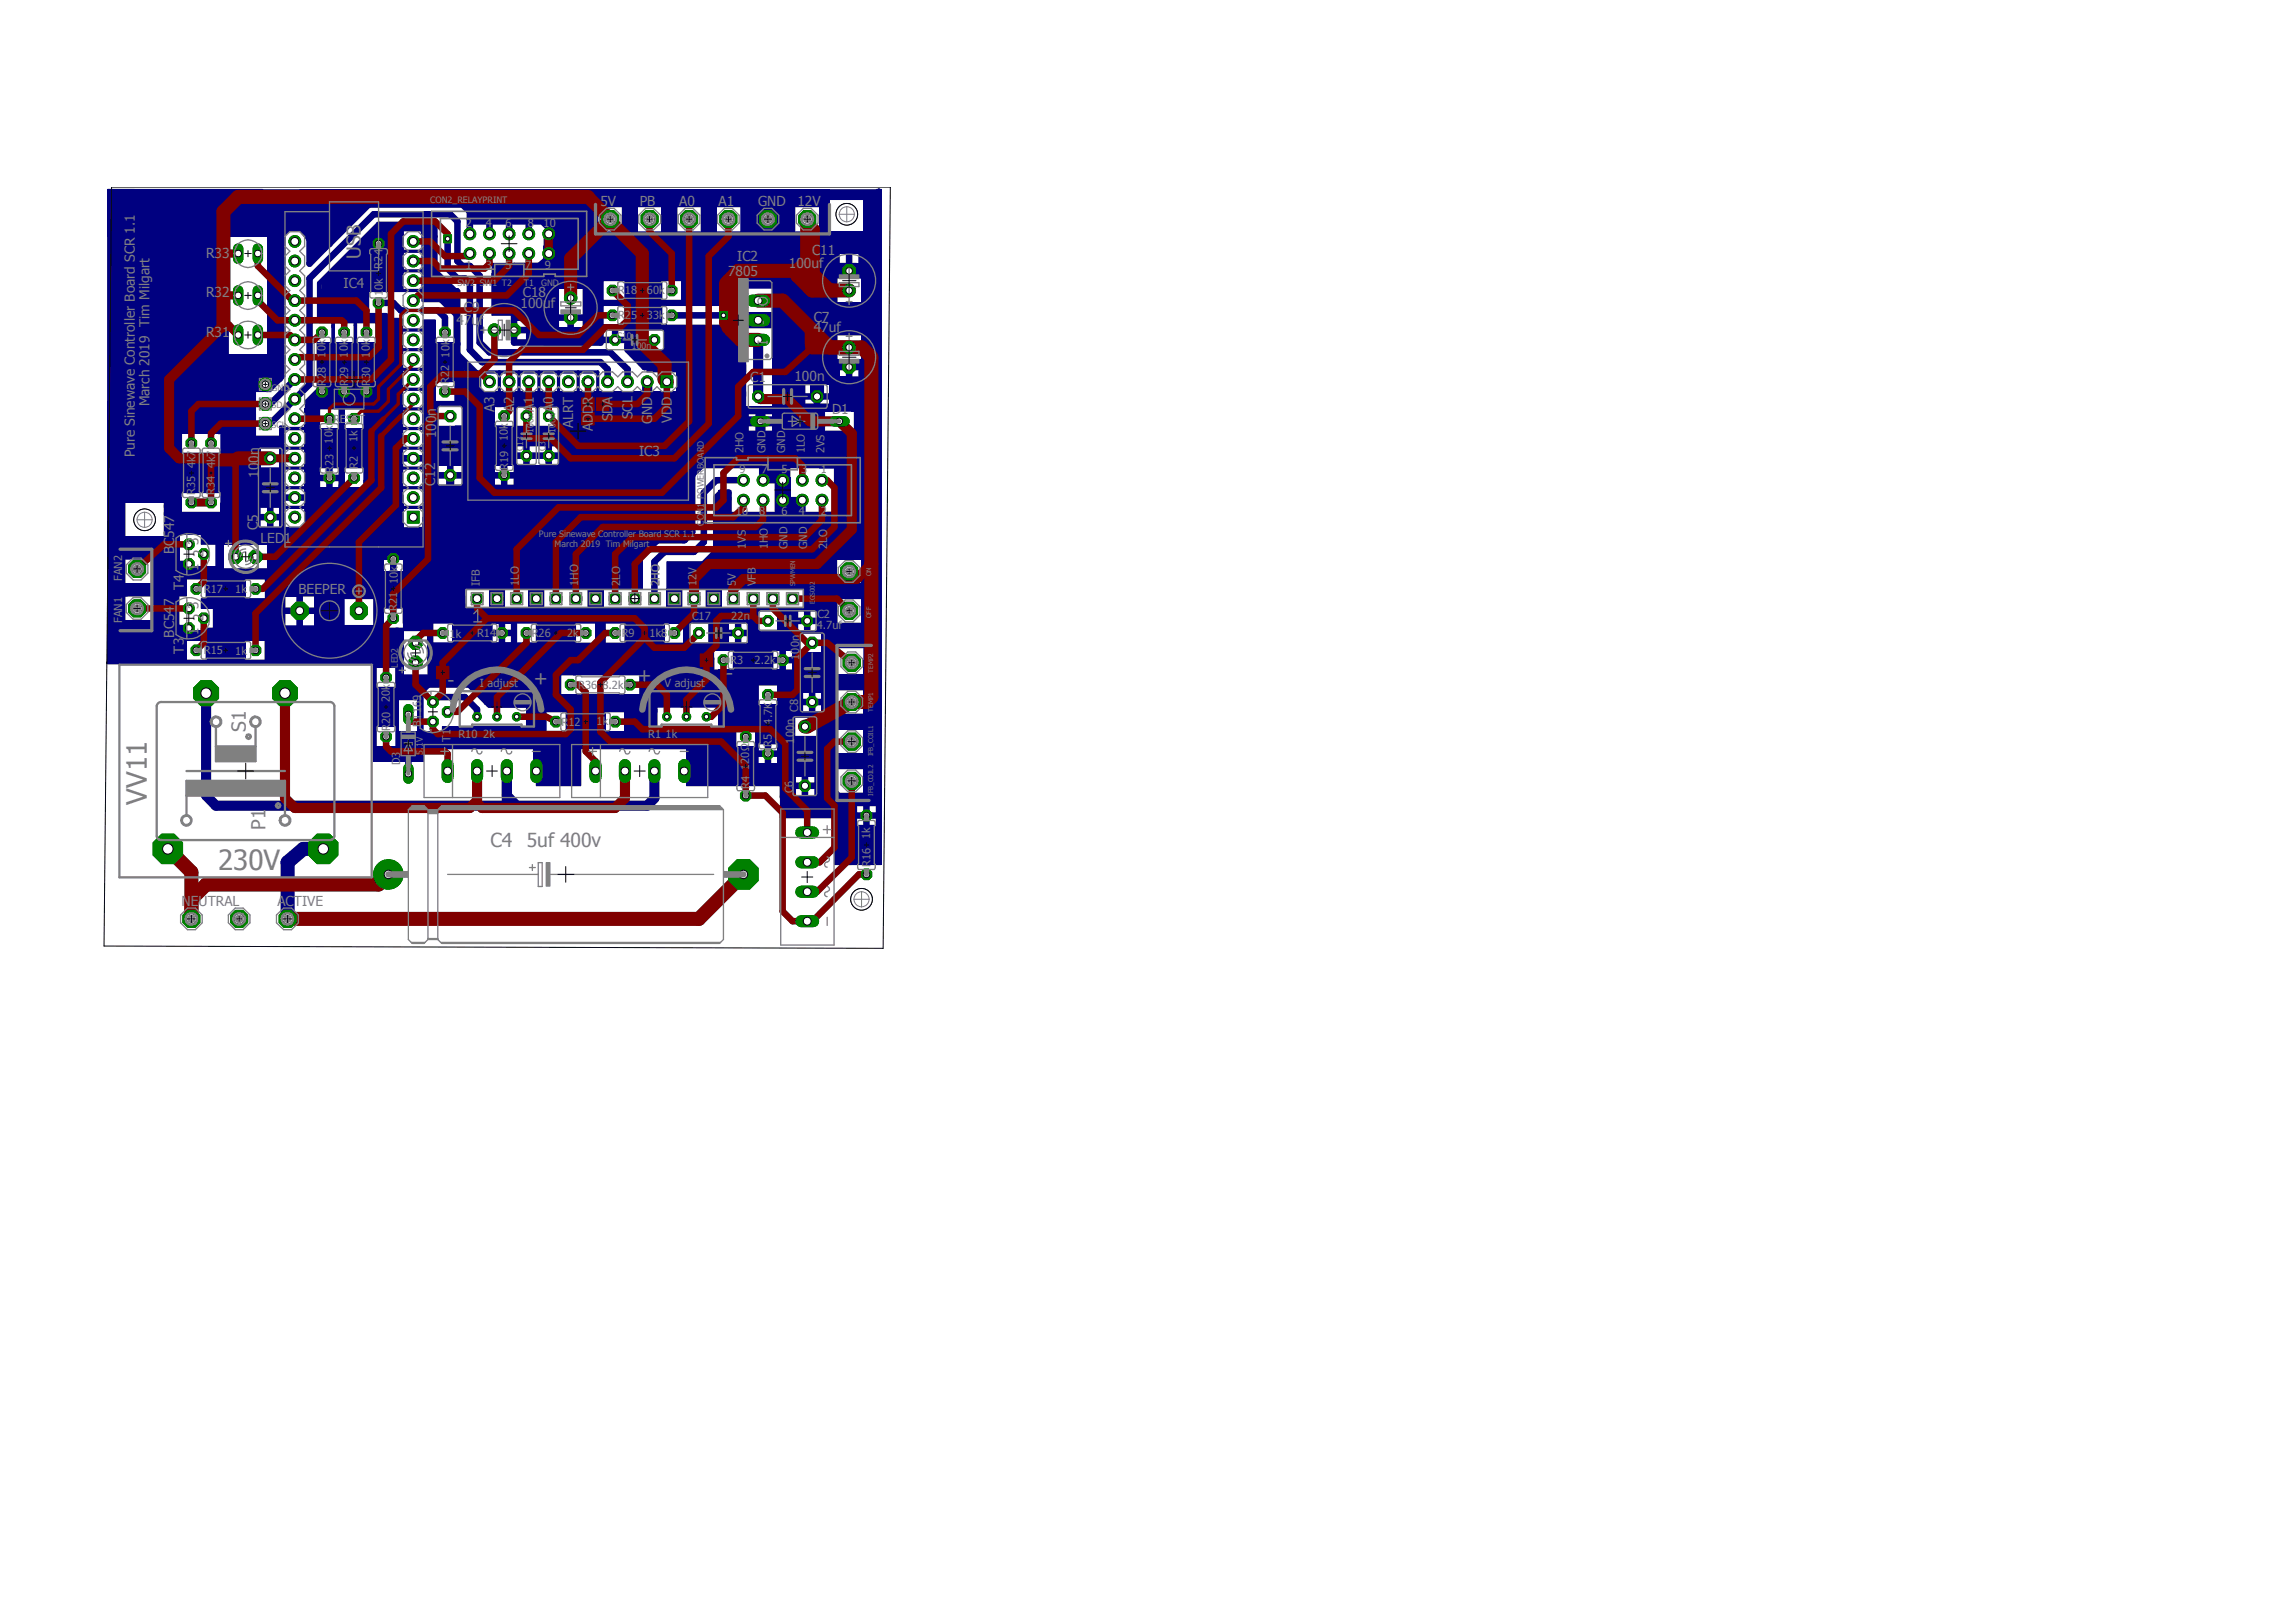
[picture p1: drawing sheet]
<svg xmlns="http://www.w3.org/2000/svg" width="297mm" height="210mm" viewBox="0 0 297 210" stroke-linecap="round" stroke-linejoin="round" font-family="sans-serif">
<defs><g id="words">
<g font-size="3.6" fill="#808080">
<text x="19" y="104.1" transform="rotate(-90 19 104.1)">VV11</text>
<text x="28.2" y="112.5">230V</text>
</g>
<g font-size="2.5" fill="#808080">
<text x="46.7" y="33.5" transform="rotate(-90 46.7 33.5)">USB</text>
<text x="57.9" y="88.9">-</text>
<text x="69.1" y="88.6">+</text>
<text x="82.5" y="88.3">+</text>
<text x="93.9" y="88">-</text>
<text x="31.8" y="94.7" transform="rotate(-90 31.8 94.7)">S1</text>
<text x="34.3" y="107.4" transform="rotate(-90 34.3 107.4)">P1</text>
<text x="63.5" y="109.6">C4</text>
<text x="68.2" y="109.6">5uf 400v</text>
</g>
<g font-size="1.8" fill="#808080">
<text x="77.7" y="26.7">5V</text>
<text x="82.8" y="26.7">PB</text>
<text x="87.9" y="26.7">A0</text>
<text x="93" y="26.7">A1</text>
<text x="98.1" y="26.7">GND</text>
<text x="103.2" y="26.7">12V</text>
<text x="26.7" y="33.4">R33</text>
<text x="94.2" y="35.7">7805</text>
<text x="95.4" y="33.8">IC2</text>
<text x="102.1" y="34.7">100uf</text>
<text x="105.1" y="32.9">C11</text>
<text x="26.7" y="38.5">R32</text>
<text x="44.4" y="37.3">IC4</text>
<text x="60" y="40.3">C9</text>
<text x="67.3" y="39.8">100uf</text>
<text x="67.6" y="38.4">C18</text>
<text x="99.4" y="39.5" transform="rotate(-90 99.4 39.5)">O</text>
<text x="105.3" y="41.6">C7</text>
<text x="26.7" y="43.6">R31</text>
<text x="59.1" y="42.1">47uf</text>
<text x="99.4" y="44.6" transform="rotate(-90 99.4 44.6)">I</text>
<text x="99.4" y="42.1" transform="rotate(-90 99.4 42.1)">-</text>
<text x="105.3" y="43">47uf</text>
<text x="19.3" y="52.6" transform="rotate(-90 19.3 52.6)">March 2019 Tim Milgart</text>
<text x="64" y="53.3" transform="rotate(-90 64 53.3)">A3</text>
<text x="66.5" y="53.3" transform="rotate(-90 66.5 53.3)">A2</text>
<text x="69" y="53.3" transform="rotate(-90 69 53.3)">A1</text>
<text x="71.6" y="53.3" transform="rotate(-90 71.6 53.3)">A0</text>
<text x="97.1" y="49.4">C1</text>
<text x="102.8" y="49.3">100n</text>
<text x="107.7" y="53.6">D1</text>
<text x="17.4" y="59.2" transform="rotate(-90 17.4 59.2)">Pure Sinewave Controller Board SCR 1.1</text>
<text x="56.4" y="56.7" transform="rotate(-90 56.4 56.7)">100n</text>
<text x="74.2" y="55.4" transform="rotate(-90 74.2 55.4)">ALRT</text>
<text x="76.7" y="55.8" transform="rotate(-90 76.7 55.8)">ADDR</text>
<text x="79.2" y="54.5" transform="rotate(-90 79.2 54.5)">SDA</text>
<text x="81.8" y="54.2" transform="rotate(-90 81.8 54.2)">SCL</text>
<text x="82.7" y="59">IC3</text>
<text x="84.4" y="54.9" transform="rotate(-90 84.4 54.9)">GND</text>
<text x="86.9" y="54.7" transform="rotate(-90 86.9 54.7)">VDD</text>
<text x="33.5" y="61.8" transform="rotate(-90 33.5 61.8)">100n</text>
<text x="56.3" y="62.9" transform="rotate(-90 56.3 62.9)">C12</text>
<text x="22.5" y="71.7" transform="rotate(-90 22.5 71.7)">BC547</text>
<text x="25.7" y="70.5" transform="rotate(-90 25.7 70.5)">3</text>
<text x="33.4" y="68.6" transform="rotate(-90 33.4 68.6)">C5</text>
<text x="33.7" y="70.2">LED1</text>
<text x="23.8" y="76.3" transform="rotate(-90 23.8 76.3)">T4</text>
<text x="25.7" y="73.8" transform="rotate(-90 25.7 73.8)">1</text>
<text x="26.3" y="72.1" transform="rotate(-90 26.3 72.1)">2</text>
<text x="38.6" y="76.8">BEEPER</text>
<text x="22.5" y="82.5" transform="rotate(-90 22.5 82.5)">BC547</text>
<text x="25.7" y="82.1" transform="rotate(-90 25.7 82.1)">1</text>
<text x="25.7" y="78.8" transform="rotate(-90 25.7 78.8)">3</text>
<text x="26.3" y="80.3" transform="rotate(-90 26.3 80.3)">2</text>
<text x="23.8" y="84.6" transform="rotate(-90 23.8 84.6)">T3</text>
<text x="23.5" y="117.3">NEUTRAL</text>
<text x="35.9" y="117.3">ACTIVE</text>
</g>
<g font-size="1.4" fill="#808080">
<text x="60.3" y="29.4">2</text>
<text x="62.9" y="29.4">4</text>
<text x="65.4" y="29.4">6</text>
<text x="68.3" y="29.4">8</text>
<text x="70.3" y="29.4">10</text>
<text x="49.5" y="34.8" transform="rotate(-90 49.5 34.8)">R24</text>
<text x="60.3" y="34.8">1</text>
<text x="62.9" y="34.8">3</text>
<text x="65.4" y="34.8">5</text>
<text x="67.9" y="34.8">7</text>
<text x="70.5" y="34.8">9</text>
<text x="49.5" y="38.3" transform="rotate(-90 49.5 38.3)">10k</text>
<text x="80" y="41.3">R25</text>
<text x="80" y="38.1">R18</text>
<text x="83.7" y="41.2">33k</text>
<text x="83.7" y="38.1">60k</text>
<text x="42.1" y="46.3" transform="rotate(-90 42.1 46.3)">10k</text>
<text x="45" y="46.3" transform="rotate(-90 45 46.3)">10k</text>
<text x="47.8" y="46.3" transform="rotate(-90 47.8 46.3)">10k</text>
<text x="58.2" y="46.3" transform="rotate(-90 58.2 46.3)">10k</text>
<text x="42.2" y="50" transform="rotate(-90 42.2 50)">R28</text>
<text x="45" y="50" transform="rotate(-90 45 50)">R29</text>
<text x="47.9" y="50" transform="rotate(-90 47.9 50)">R30</text>
<text x="58.1" y="49.7" transform="rotate(-90 58.1 49.7)">R22</text>
<text x="43" y="57.4" transform="rotate(-90 43 57.4)">10k</text>
<text x="43.1" y="54.7">RESET</text>
<text x="46.3" y="57.2" transform="rotate(-90 46.3 57.2)">1k</text>
<text x="65.7" y="57.1" transform="rotate(-90 65.7 57.1)">10k</text>
<text x="96.2" y="58.7" transform="rotate(-90 96.2 58.7)">2HO</text>
<text x="99" y="58.7" transform="rotate(-90 99 58.7)">GND</text>
<text x="101.6" y="58.7" transform="rotate(-90 101.6 58.7)">GND</text>
<text x="104.1" y="58.7" transform="rotate(-90 104.1 58.7)">1LO</text>
<text x="106.7" y="58.7" transform="rotate(-90 106.7 58.7)">2VS</text>
<text x="25.3" y="64.1" transform="rotate(-90 25.3 64.1)">R35</text>
<text x="25.3" y="60.6" transform="rotate(-90 25.3 60.6)">4k7</text>
<text x="27.8" y="64.1" transform="rotate(-90 27.8 64.1)">R34</text>
<text x="27.9" y="60.6" transform="rotate(-90 27.9 60.6)">4k7</text>
<text x="43.1" y="61.2" transform="rotate(-90 43.1 61.2)">R23</text>
<text x="46.3" y="60.7" transform="rotate(-90 46.3 60.7)">R2</text>
<text x="65.7" y="60.8" transform="rotate(-90 65.7 60.8)">R19</text>
<text x="95.7" y="61.3">9</text>
<text x="98.5" y="61.3">7</text>
<text x="101.1" y="61.3">5</text>
<text x="103.6" y="61.3">3</text>
<text x="106.2" y="61.3">1</text>
<text x="95.2" y="66.7">10</text>
<text x="96.5" y="71.1" transform="rotate(-90 96.5 71.1)">1VS</text>
<text x="98.2" y="66.7">8</text>
<text x="99.4" y="71.1" transform="rotate(-90 99.4 71.1)">1HO</text>
<text x="101.1" y="66.7">6</text>
<text x="101.9" y="71.1" transform="rotate(-90 101.9 71.1)">GND</text>
<text x="103.3" y="66.7">4</text>
<text x="104.4" y="71.1" transform="rotate(-90 104.4 71.1)">GND</text>
<text x="106.2" y="66.7">2</text>
<text x="107" y="71.1" transform="rotate(-90 107 71.1)">2LO</text>
<text x="15.8" y="75.2" transform="rotate(-90 15.8 75.2)">FAN2</text>
<text x="26.4" y="76.7">R17</text>
<text x="30.4" y="76.8">1k</text>
<text x="51.5" y="75.6" transform="rotate(-90 51.5 75.6)">10k</text>
<text x="62.1" y="75.9" transform="rotate(-90 62.1 75.9)">IFB</text>
<text x="67.1" y="75.9" transform="rotate(-90 67.1 75.9)">1LO</text>
<text x="74.8" y="75.9" transform="rotate(-90 74.8 75.9)">1HO</text>
<text x="80.2" y="75.9" transform="rotate(-90 80.2 75.9)">2LO</text>
<text x="85.3" y="75.9" transform="rotate(-90 85.3 75.9)">2HO</text>
<text x="90.1" y="75.9" transform="rotate(-90 90.1 75.9)">12V</text>
<text x="95.2" y="75.9" transform="rotate(-90 95.2 75.9)">5V</text>
<text x="97.8" y="75.9" transform="rotate(-90 97.8 75.9)">VFB</text>
<text x="15.8" y="80.6" transform="rotate(-90 15.8 80.6)">FAN1</text>
<text x="51.4" y="79.1" transform="rotate(-90 51.4 79.1)">R21</text>
<text x="58.2" y="82.5">1k</text>
<text x="61.7" y="82.4">R14</text>
<text x="68.8" y="82.4">R26</text>
<text x="73.4" y="82.4">2k</text>
<text x="80.4" y="82.4">R9</text>
<text x="84" y="82.4">1k8</text>
<text x="89.5" y="80.3">C17</text>
<text x="94.6" y="80.3">22n</text>
<text x="105.7" y="81.4">4.7uf</text>
<text x="105.7" y="80">C2</text>
<text x="26.4" y="84.7">R15</text>
<text x="30.4" y="84.7">1k</text>
<text x="62.1" y="88.9">I adjust</text>
<text x="74.8" y="89.2">R36</text>
<text x="77.9" y="89.2">8.2k</text>
<text x="86" y="88.9">V adjust</text>
<text x="94.5" y="85.9">R3</text>
<text x="97.6" y="85.9">2.2k</text>
<text x="103.4" y="85.4" transform="rotate(-90 103.4 85.4)">100n</text>
<text x="50.4" y="90.9" transform="rotate(-90 50.4 90.9)">20k</text>
<text x="50.5" y="94.6" transform="rotate(-90 50.5 94.6)">R20</text>
<text x="54.5" y="94" transform="rotate(-90 54.5 94)">BT169</text>
<text x="59.3" y="95.5">R10</text>
<text x="62.5" y="95.5">2k</text>
<text x="72.6" y="93.9">R12</text>
<text x="77.2" y="93.9">1k</text>
<text x="83.9" y="95.5">R1</text>
<text x="86.1" y="95.5">1k</text>
<text x="99.9" y="93.8" transform="rotate(-90 99.9 93.8)">4.7K</text>
<text x="103.2" y="92.1" transform="rotate(-90 103.2 92.1)">C8</text>
<text x="51.8" y="99.1" transform="rotate(-90 51.8 99.1)">D3</text>
<text x="58.3" y="96" transform="rotate(-90 58.3 96)">T1</text>
<text x="96.9" y="99.7" transform="rotate(-90 96.9 99.7)">120Ω</text>
<text x="99.9" y="96.6" transform="rotate(-90 99.9 96.6)">R5</text>
<text x="102.7" y="96.2" transform="rotate(-90 102.7 96.2)">100n</text>
<text x="97" y="102.1" transform="rotate(-90 97 102.1)">R4</text>
<text x="102.6" y="102.7" transform="rotate(-90 102.6 102.7)">C6</text>
<text x="112.6" y="108.6" transform="rotate(-90 112.6 108.6)">1k</text>
<text x="112.6" y="112.2" transform="rotate(-90 112.6 112.2)">R16</text>
</g>
<g font-size="1.1" fill="#808080">
<text x="55.7" y="26.3">CON2_RELAYPRINT</text>
<text x="59.2" y="37">SW2</text>
<text x="62.1" y="37">SW1 T2</text>
<text x="67.8" y="37">T1</text>
<text x="70" y="37">GND</text>
<text x="79.8" y="43.9">C10</text>
<text x="81.7" y="45.2">100n</text>
<text x="34.5" y="50.6">_GND</text>
<text x="35.1" y="52.8">SDA</text>
<text x="35.1" y="55.4">SCL</text>
<text x="67.7" y="58.4" transform="rotate(-90 67.7 58.4)">C13</text>
<text x="69" y="56" transform="rotate(-90 69 56)">100n</text>
<text x="70.6" y="58.4" transform="rotate(-90 70.6 58.4)">C3</text>
<text x="71.9" y="56" transform="rotate(-90 71.9 56)">100n</text>
<text x="69.7" y="69.6">Pure Sinewave Controller Board SCR 1.1</text>
<text x="71.8" y="70.8">March 2019 Tim Milgart</text>
<text x="91.1" y="68" transform="rotate(-90 91.1 68)">CON1_POWERBOARD</text>
<text x="51.5" y="86.4" transform="rotate(-90 51.5 86.4)">LED2</text>
<text x="54.7" y="97.7" transform="rotate(-90 54.7 97.7)">5.1V</text>
</g>
<g font-size=".8" fill="#808080">
<text x="102.9" y="75.9" transform="rotate(-90 102.9 75.9)">SPWMEN</text>
<text x="112.7" y="74.6" transform="rotate(-90 112.7 74.6)">ON</text>
<text x="105.4" y="78.1" transform="rotate(-90 105.4 78.1)">EGS002</text>
<text x="112.7" y="80" transform="rotate(-90 112.7 80)">OFF</text>
<text x="113" y="87" transform="rotate(-90 113 87)">TEMP2</text>
<text x="113" y="92.1" transform="rotate(-90 113 92.1)">TEMP1</text>
<text x="113" y="97.9" transform="rotate(-90 113 97.9)">IFB_COIL1</text>
<text x="113" y="103" transform="rotate(-90 113 103)">IFB_COIL2</text>
</g>
</g></defs>
<path d="M13.4 24.2l101.8 98.6M115.2 24.2l-101.8 98.6" fill="none" stroke="#fff" stroke-width=".13"/>
<path d="M56.3 78.1h3.9v.9h-3.9z" fill-rule="evenodd" fill="#000080"/>
<path d="M56.3 78.1h3.9v.9h-3.9z" fill="none" stroke="#000080" stroke-width=".13"/>
<path d="M106.3 102.4h1.6v.9h-1.6z" fill-rule="evenodd" fill="#000080"/>
<path d="M106.3 102.4h1.6v.9h-1.6z" fill="none" stroke="#000080" stroke-width=".13"/>
<path d="M92.3 66.6h11.8v9.6h-11.8z" fill-rule="evenodd" fill="#000080"/>
<path d="M92.3 66.6h11.8v9.6h-11.8z" fill="none" stroke="#000080" stroke-width=".13"/>
<path d="M78.3 24.6h29v2.2h-29z" fill-rule="evenodd" fill="#000080"/>
<path d="M78.3 24.6h29v2.2h-29z" fill="none" stroke="#000080" stroke-width=".13"/>
<path d="M95.8 26.1h1.6v4.5h-1.6z" fill-rule="evenodd" fill="#000080"/>
<path d="M95.8 26.1h1.6v4.5h-1.6z" fill="none" stroke="#000080" stroke-width=".13"/>
<path d="M97.1 26.1h1.6v4.5h-1.6z" fill-rule="evenodd" fill="#000080"/>
<path d="M97.1 26.1h1.6v4.5h-1.6z" fill="none" stroke="#000080" stroke-width=".13"/>
<path d="M100.6 26.1h1.6v4.5h-1.6z" fill-rule="evenodd" fill="#000080"/>
<path d="M100.6 26.1h1.6v4.5h-1.6z" fill="none" stroke="#000080" stroke-width=".13"/>
<path d="M98.7 26.1h1.9v4.2h-1.9z" fill-rule="evenodd" fill="#000080"/>
<path d="M98.7 26.1h1.9v4.2h-1.9z" fill="none" stroke="#000080" stroke-width=".13"/>
<path d="M107.9 57.7h2.9v9.6h-2.9z" fill-rule="evenodd" fill="#000080"/>
<path d="M107.9 57.7h2.9v9.6h-2.9z" fill="none" stroke="#000080" stroke-width=".13"/>
<path d="M68.7 66h13.4v1.3h-13.4z" fill-rule="evenodd" fill="#000080"/>
<path d="M68.7 66h13.4v1.3h-13.4z" fill="none" stroke="#000080" stroke-width=".13"/>
<path d="M68.7 66.6h4.2v7.1h-4.2z" fill-rule="evenodd" fill="#000080"/>
<path d="M68.7 66.6h4.2v7.1h-4.2z" fill="none" stroke="#000080" stroke-width=".13"/>
<path d="M86.3 72.7h7v3.5h-7z" fill-rule="evenodd" fill="#000080"/>
<path d="M86.3 72.7h7v3.5h-7z" fill="none" stroke="#000080" stroke-width=".13"/>
<path d="M76.1 71.7h7v4.5h-7z" fill-rule="evenodd" fill="#000080"/>
<path d="M76.1 71.7h7v4.5h-7z" fill="none" stroke="#000080" stroke-width=".13"/>
<path d="M72.3 71.4h5.4v4.8h-5.4z" fill-rule="evenodd" fill="#000080"/>
<path d="M72.3 71.4h5.4v4.8h-5.4z" fill="none" stroke="#000080" stroke-width=".13"/>
<path d="M71.9 65.4h10.9v6.3h-10.9z" fill-rule="evenodd" fill="#000080"/>
<path d="M71.9 65.4h10.9v6.3h-10.9z" fill="none" stroke="#000080" stroke-width=".13"/>
<path d="M82.1 66.6h6.7v2.9h-6.7z" fill-rule="evenodd" fill="#000080"/>
<path d="M82.1 66.6h6.7v2.9h-6.7z" fill="none" stroke="#000080" stroke-width=".13"/>
<path d="M88.8 57.1h17.9v3.4h-17.9z" fill-rule="evenodd" fill="#000080"/>
<path d="M88.8 57.1h17.9v3.4h-17.9z" fill="none" stroke="#000080" stroke-width=".13"/>
<path d="M92.3 66.3h15.3v2.9h-15.3z" fill-rule="evenodd" fill="#000080"/>
<path d="M92.3 66.3h15.3v2.9h-15.3z" fill="none" stroke="#000080" stroke-width=".13"/>
<path d="M106 58h2.6v2.6h-2.6z" fill-rule="evenodd" fill="#000080"/>
<path d="M106 58h2.6v2.6h-2.6z" fill="none" stroke="#000080" stroke-width=".13"/>
<path d="M107 66.3h1.9v.7h-1.9z" fill-rule="evenodd" fill="#000080"/>
<path d="M107 66.3h1.9v.7h-1.9z" fill="none" stroke="#000080" stroke-width=".13"/>
<path d="M84.3 30.3h22.4v.6h-22.4z" fill-rule="evenodd" fill="#000080"/>
<path d="M84.3 30.3h22.4v.6h-22.4z" fill="none" stroke="#000080" stroke-width=".13"/>
<path d="M56.6 78.7h4.5v1.6h-4.5z" fill-rule="evenodd" fill="#000080"/>
<path d="M56.6 78.7h4.5v1.6h-4.5z" fill="none" stroke="#000080" stroke-width=".13"/>
<path d="M81.5 64.4h7.9v4.5h-7.9z" fill-rule="evenodd" fill="#000080"/>
<path d="M81.5 64.4h7.9v4.5h-7.9z" fill="none" stroke="#000080" stroke-width=".13"/>
<path d="M78 30.3h7.3v.6h-7.3z" fill-rule="evenodd" fill="#000080"/>
<path d="M78 30.3h7.3v.6h-7.3z" fill="none" stroke="#000080" stroke-width=".13"/>
<path d="M107.3 24.6h6.4v1.2h-6.4z" fill-rule="evenodd" fill="#000080"/>
<path d="M107.3 24.6h6.4v1.2h-6.4z" fill="none" stroke="#000080" stroke-width=".13"/>
<path d="M111.8 25.8h1.9v7.6h-1.9z" fill-rule="evenodd" fill="#000080"/>
<path d="M111.8 25.8h1.9v7.6h-1.9z" fill="none" stroke="#000080" stroke-width=".13"/>
<path d="M106.4 30h6.3v.9h-6.3z" fill-rule="evenodd" fill="#000080"/>
<path d="M106.4 30h6.3v.9h-6.3z" fill="none" stroke="#000080" stroke-width=".13"/>
<path d="M106.4 26.1h.9v4.5h-.9z" fill-rule="evenodd" fill="#000080"/>
<path d="M106.4 26.1h.9v4.5h-.9z" fill="none" stroke="#000080" stroke-width=".13"/>
<path d="M77.3 30.3h35.4v2.5h-35.4z" fill-rule="evenodd" fill="#000080"/>
<path d="M77.3 30.3h35.4v2.5h-35.4z" fill="none" stroke="#000080" stroke-width=".13"/>
<path d="M110.2 57.7h3.5v8.3h-3.5z" fill-rule="evenodd" fill="#000080"/>
<path d="M110.2 57.7h3.5v8.3h-3.5z" fill="none" stroke="#000080" stroke-width=".13"/>
<path d="M101.3 64.7h2.5v2.2h-2.5z" fill-rule="evenodd" fill="#000080"/>
<path d="M101.3 64.7h2.5v2.2h-2.5z" fill="none" stroke="#000080" stroke-width=".13"/>
<path d="M98.7 59.9h2.6v2.2h-2.6z" fill-rule="evenodd" fill="#000080"/>
<path d="M98.7 59.9h2.6v2.2h-2.6z" fill="none" stroke="#000080" stroke-width=".13"/>
<path d="M100.3 61.8h1.9v6.1h-1.9z" fill-rule="evenodd" fill="#000080"/>
<path d="M100.3 61.8h1.9v6.1h-1.9z" fill="none" stroke="#000080" stroke-width=".13"/>
<path d="M101.3 59.9h.9v3.9h-.9z" fill-rule="evenodd" fill="#000080"/>
<path d="M101.3 59.9h.9v3.9h-.9z" fill="none" stroke="#000080" stroke-width=".13"/>
<path d="M54.7 62.8h21.4v3.2h-21.4z" fill-rule="evenodd" fill="#000080"/>
<path d="M54.7 62.8h21.4v3.2h-21.4z" fill="none" stroke="#000080" stroke-width=".13"/>
<path d="M77.7 32.5h30.9v2.6h-30.9z" fill-rule="evenodd" fill="#000080"/>
<path d="M77.7 32.5h30.9v2.6h-30.9z" fill="none" stroke="#000080" stroke-width=".13"/>
<path d="M77.7 34.7h6.7v1.6h-6.7z" fill-rule="evenodd" fill="#000080"/>
<path d="M77.7 34.7h6.7v1.6h-6.7z" fill="none" stroke="#000080" stroke-width=".13"/>
<path d="M100 34.4h4.1v23.3h-4.1z" fill-rule="evenodd" fill="#000080"/>
<path d="M100 34.4h4.1v23.3h-4.1z" fill="none" stroke="#000080" stroke-width=".13"/>
<path d="M107.3 49.4h2.9v3.8h-2.9z" fill-rule="evenodd" fill="#000080"/>
<path d="M107.3 49.4h2.9v3.8h-2.9z" fill="none" stroke="#000080" stroke-width=".13"/>
<path d="M111.5 32.2h2.2v22h-2.2z" fill-rule="evenodd" fill="#000080"/>
<path d="M111.5 32.2h2.2v22h-2.2z" fill="none" stroke="#000080" stroke-width=".13"/>
<path d="M107.9 39.2h3.9v4.1h-3.9z" fill-rule="evenodd" fill="#000080"/>
<path d="M107.9 39.2h3.9v4.1h-3.9z" fill="none" stroke="#000080" stroke-width=".13"/>
<path d="M72.2 52.6h11.5v10.5h-11.5z" fill-rule="evenodd" fill="#000080"/>
<path d="M72.2 52.6h11.5v10.5h-11.5z" fill="none" stroke="#000080" stroke-width=".13"/>
<path d="M83.7 55.8h16.9v1.6h-16.9z" fill-rule="evenodd" fill="#000080"/>
<path d="M83.7 55.8h16.9v1.6h-16.9z" fill="none" stroke="#000080" stroke-width=".13"/>
<path d="M84 50.7h5.8v6.3h-5.8z" fill-rule="evenodd" fill="#000080"/>
<path d="M84 50.7h5.8v6.3h-5.8z" fill="none" stroke="#000080" stroke-width=".13"/>
<path d="M89.8 50.7h6.7v2.5h-6.7z" fill-rule="evenodd" fill="#000080"/>
<path d="M89.8 50.7h6.7v2.5h-6.7z" fill="none" stroke="#000080" stroke-width=".13"/>
<path d="M92.3 47.2h4.2v4.1h-4.2z" fill-rule="evenodd" fill="#000080"/>
<path d="M92.3 47.2h4.2v4.1h-4.2z" fill="none" stroke="#000080" stroke-width=".13"/>
<path d="M87.6 47.2h2.2v4.1h-2.2z" fill-rule="evenodd" fill="#000080"/>
<path d="M87.6 47.2h2.2v4.1h-2.2z" fill="none" stroke="#000080" stroke-width=".13"/>
<path d="M37.2 75.2h6.1v1.6h-6.1z" fill-rule="evenodd" fill="#000080"/>
<path d="M37.2 75.2h6.1v1.6h-6.1z" fill="none" stroke="#000080" stroke-width=".13"/>
<path d="M54.7 65.7h14.7v1.6h-14.7z" fill-rule="evenodd" fill="#000080"/>
<path d="M54.7 65.7h14.7v1.6h-14.7z" fill="none" stroke="#000080" stroke-width=".13"/>
<path d="M61.7 70.4h5.4v2.9h-5.4z" fill-rule="evenodd" fill="#000080"/>
<path d="M61.7 70.4h5.4v2.9h-5.4z" fill="none" stroke="#000080" stroke-width=".13"/>
<path d="M61.4 69.8h.7v3.2h-.7z" fill-rule="evenodd" fill="#000080"/>
<path d="M61.4 69.8h.7v3.2h-.7z" fill="none" stroke="#000080" stroke-width=".13"/>
<path d="M68.1 66.6h.9v2.2h-.9z" fill-rule="evenodd" fill="#000080"/>
<path d="M68.1 66.6h.9v2.2h-.9z" fill="none" stroke="#000080" stroke-width=".13"/>
<path d="M39.4 52.9h2v10.2h-2z" fill-rule="evenodd" fill="#000080"/>
<path d="M39.4 52.9h2v10.2h-2z" fill="none" stroke="#000080" stroke-width=".13"/>
<path d="M41 55.5h3.2v5h-3.2z" fill-rule="evenodd" fill="#000080"/>
<path d="M41 55.5h3.2v5h-3.2z" fill="none" stroke="#000080" stroke-width=".13"/>
<path d="M40.7 51.6h9.9v1.3h-9.9z" fill-rule="evenodd" fill="#000080"/>
<path d="M40.7 51.6h9.9v1.3h-9.9z" fill="none" stroke="#000080" stroke-width=".13"/>
<path d="M41.7 45.6h8.8v6h-8.8z" fill-rule="evenodd" fill="#000080"/>
<path d="M41.7 45.6h8.8v6h-8.8z" fill="none" stroke="#000080" stroke-width=".13"/>
<path d="M63.7 34.1h7.6v1.9h-7.6z" fill-rule="evenodd" fill="#000080"/>
<path d="M63.7 34.1h7.6v1.9h-7.6z" fill="none" stroke="#000080" stroke-width=".13"/>
<path d="M46.1 24.6h25.5v2.2h-25.5z" fill-rule="evenodd" fill="#000080"/>
<path d="M46.1 24.6h25.5v2.2h-25.5z" fill="none" stroke="#000080" stroke-width=".13"/>
<path d="M54.7 52.6h1.9v10.8h-1.9z" fill-rule="evenodd" fill="#000080"/>
<path d="M54.7 52.6h1.9v10.8h-1.9z" fill="none" stroke="#000080" stroke-width=".13"/>
<path d="M56.6 55.2h3.3v4.1h-3.3z" fill-rule="evenodd" fill="#000080"/>
<path d="M56.6 55.2h3.3v4.1h-3.3z" fill="none" stroke="#000080" stroke-width=".13"/>
<path d="M59.9 48.5h2.2v6.7h-2.2z" fill-rule="evenodd" fill="#000080"/>
<path d="M59.9 48.5h2.2v6.7h-2.2z" fill="none" stroke="#000080" stroke-width=".13"/>
<path d="M64.3 50.7h19.1v1.9h-19.1z" fill-rule="evenodd" fill="#000080"/>
<path d="M42.9 42.1h.4v3.5h-.4zM45.8 42.1h.3v3.5h-.3zM48.6 42.1h.4v3.5h-.4zM64.3 50.7h19.1v1.9h-19.1z" fill="none" stroke="#000080" stroke-width=".13"/>
<path d="M43.1 42.1v3.5M46 42.1v3.5M48.8 42.1v3.5" fill="none" stroke="#000080" stroke-width=".34"/>
<path d="M49 30.3h3.2v5h-3.2z" fill-rule="evenodd" fill="#000080"/>
<path d="M49 30.3h3.2v5h-3.2z" fill="none" stroke="#000080" stroke-width=".13"/>
<path d="M83.7 45.3h12.8v2.8h-12.8z" fill-rule="evenodd" fill="#000080"/>
<path d="M83.7 45.3h12.8v2.8h-12.8z" fill="none" stroke="#000080" stroke-width=".13"/>
<path d="M93.3 34.8h7.3v2.5h-7.3z" fill-rule="evenodd" fill="#000080"/>
<path d="M93.3 34.8h7.3v2.5h-7.3z" fill="none" stroke="#000080" stroke-width=".13"/>
<path d="M61.4 66h7v6.7h-7z" fill-rule="evenodd" fill="#000080"/>
<path d="M61.4 66h7v6.7h-7z" fill="none" stroke="#000080" stroke-width=".13"/>
<path d="M59.5 73.3h14v2.9h-14z" fill-rule="evenodd" fill="#000080"/>
<path d="M59.5 73.3h14v2.9h-14z" fill="none" stroke="#000080" stroke-width=".13"/>
<path d="M52.8 70.1h9.9v3.5h-9.9z" fill-rule="evenodd" fill="#000080"/>
<path d="M52.8 70.1h9.9v3.5h-9.9z" fill="none" stroke="#000080" stroke-width=".13"/>
<path d="M52.8 68.2h3.8v2.2h-3.8z" fill-rule="evenodd" fill="#000080"/>
<path d="M52.8 68.2h3.8v2.2h-3.8z" fill="none" stroke="#000080" stroke-width=".13"/>
<path d="M54.7 66.9h1.9v1.6h-1.9z" fill-rule="evenodd" fill="#000080"/>
<path d="M54.7 66.9h1.9v1.6h-1.9z" fill="none" stroke="#000080" stroke-width=".13"/>
<path d="M92.4 64.4h2.2v2.2h-2.2z" fill-rule="evenodd" fill="#000080"/>
<path d="M92.4 64.4h2.2v2.2h-2.2z" fill="none" stroke="#000080" stroke-width=".13"/>
<path d="M93 63.5h1.6v1.2h-1.6z" fill-rule="evenodd" fill="#000080"/>
<path d="M93 63.5h1.6v1.2h-1.6z" fill="none" stroke="#000080" stroke-width=".13"/>
<path d="M81.8 36h1.6v8.6h-1.6z" fill-rule="evenodd" fill="#000080"/>
<path d="M81.8 36h1.6v8.6h-1.6z" fill="none" stroke="#000080" stroke-width=".13"/>
<path d="M85 34.7h5.8v1.6h-5.8z" fill-rule="evenodd" fill="#000080"/>
<path d="M85 34.7h5.8v1.6h-5.8z" fill="none" stroke="#000080" stroke-width=".13"/>
<path d="M93.3 37h1.9v.9h-1.9z" fill-rule="evenodd" fill="#000080"/>
<path d="M93.3 37h1.9v.9h-1.9z" fill="none" stroke="#000080" stroke-width=".13"/>
<path d="M93.3 42.4h1.9v3.5h-1.9z" fill-rule="evenodd" fill="#000080"/>
<path d="M93.3 42.4h1.9v3.5h-1.9z" fill="none" stroke="#000080" stroke-width=".13"/>
<path d="M94.9 40.5h5.7v1.9h-5.7z" fill-rule="evenodd" fill="#000080"/>
<path d="M94.9 40.5h5.7v1.9h-5.7z" fill="none" stroke="#000080" stroke-width=".13"/>
<path d="M57.3 77.1h2.9v1.6h-2.9z" fill-rule="evenodd" fill="#000080"/>
<path d="M57.3 77.1h2.9v1.6h-2.9z" fill="none" stroke="#000080" stroke-width=".13"/>
<path d="M91.4 76.2h1.9v2.9h-1.9z" fill-rule="evenodd" fill="#000080"/>
<path d="M91.4 76.2h1.9v2.9h-1.9z" fill="none" stroke="#000080" stroke-width=".13"/>
<path d="M86.3 76.2h1.9v2.9h-1.9z" fill-rule="evenodd" fill="#000080"/>
<path d="M86.3 76.2h1.9v2.9h-1.9z" fill="none" stroke="#000080" stroke-width=".13"/>
<path d="M76.1 76.2h1.9v2.9h-1.9z" fill-rule="evenodd" fill="#000080"/>
<path d="M76.1 76.2h1.9v2.9h-1.9z" fill="none" stroke="#000080" stroke-width=".13"/>
<path d="M68.4 76.2h2v2.9h-2z" fill-rule="evenodd" fill="#000080"/>
<path d="M68.4 76.2h2v2.9h-2z" fill="none" stroke="#000080" stroke-width=".13"/>
<path d="M63.3 76.2h2v2.9h-2z" fill-rule="evenodd" fill="#000080"/>
<path d="M63.3 76.2h2v2.9h-2z" fill="none" stroke="#000080" stroke-width=".13"/>
<path d="M46.7 35.4h5.5v2.2h-5.5z" fill-rule="evenodd" fill="#000080"/>
<path d="M46.7 35.4h5.5v2.2h-5.5z" fill="none" stroke="#000080" stroke-width=".13"/>
<path d="M41.3 41.1h8.3v.7h-8.3z" fill-rule="evenodd" fill="#000080"/>
<path d="M41.3 41.1h8.3v.7h-8.3z" fill="none" stroke="#000080" stroke-width=".13"/>
<path d="M42.9 41.4h.4v1h-.4z" fill-rule="evenodd" fill="#000080"/>
<path d="M42.9 41.4h.4v1h-.4z" fill="none" stroke="#000080" stroke-width=".13"/>
<path d="M45.8 41.4h.3v.7h-.3z" fill-rule="evenodd" fill="#000080"/>
<path d="M45.8 41.4h.3v.7h-.3z" fill="none" stroke="#000080" stroke-width=".13"/>
<path d="M48.6 41.4h.4v.7h-.4z" fill-rule="evenodd" fill="#000080"/>
<path d="M48.6 41.4h.4v.7h-.4z" fill="none" stroke="#000080" stroke-width=".13"/>
<path d="M48.7 41.4h1.2v4.5h-1.2z" fill-rule="evenodd" fill="#000080"/>
<path d="M48.7 41.4h1.2v4.5h-1.2z" fill="none" stroke="#000080" stroke-width=".13"/>
<path d="M41.4 37.6h6.3v3.5h-6.3z" fill-rule="evenodd" fill="#000080"/>
<path d="M41.4 37.6h6.3v3.5h-6.3z" fill="none" stroke="#000080" stroke-width=".13"/>
<path d="M41 44.3h8v5.1h-8z" fill-rule="evenodd" fill="#000080"/>
<path d="M41 44.3h8v5.1h-8z" fill="none" stroke="#000080" stroke-width=".13"/>
<path d="M41 49.1h1.3v2.8h-1.3z" fill-rule="evenodd" fill="#000080"/>
<path d="M41 49.1h1.3v2.8h-1.3z" fill="none" stroke="#000080" stroke-width=".13"/>
<path d="M43.9 52.6h.6v3.5h-.6z" fill-rule="evenodd" fill="#000080"/>
<path d="M43.9 52.6h.6v3.5h-.6z" fill="none" stroke="#000080" stroke-width=".13"/>
<path d="M43.9 55.8h.6v7.3h-.6z" fill-rule="evenodd" fill="#000080"/>
<path d="M43.9 55.8h.6v7.3h-.6z" fill="none" stroke="#000080" stroke-width=".13"/>
<path d="M47.1 52.2h3.4v10.3h-3.4z" fill-rule="evenodd" fill="#000080"/>
<path d="M47.1 52.2h3.4v10.3h-3.4z" fill="none" stroke="#000080" stroke-width=".13"/>
<path d="M47.1 62.1h3.4v2.6h-3.4z" fill-rule="evenodd" fill="#000080"/>
<path d="M47.1 62.1h3.4v2.6h-3.4z" fill="none" stroke="#000080" stroke-width=".13"/>
<path d="M43.9 62.8h.6v1.9h-.6z" fill-rule="evenodd" fill="#000080"/>
<path d="M43.9 62.8h.6v1.9h-.6z" fill="none" stroke="#000080" stroke-width=".13"/>
<path d="M39.4 63.1h11.2v1.6h-11.2z" fill-rule="evenodd" fill="#000080"/>
<path d="M39.4 63.1h11.2v1.6h-11.2z" fill="none" stroke="#000080" stroke-width=".13"/>
<path d="M44.5 55.5h2.6v5h-2.6z" fill-rule="evenodd" fill="#000080"/>
<path d="M44.5 55.5h2.6v5h-2.6z" fill="none" stroke="#000080" stroke-width=".13"/>
<path d="M34.3 74h5.4v2.5h-5.4z" fill-rule="evenodd" fill="#000080"/>
<path d="M34.3 74h5.4v2.5h-5.4z" fill="none" stroke="#000080" stroke-width=".13"/>
<path d="M34.3 75.6h2.6v6.7h-2.6z" fill-rule="evenodd" fill="#000080"/>
<path d="M34.3 75.6h2.6v6.7h-2.6z" fill="none" stroke="#000080" stroke-width=".13"/>
<path d="M40.7 76.8h3.8v4.8h-3.8z" fill-rule="evenodd" fill="#000080"/>
<path d="M40.7 76.8h3.8v4.8h-3.8z" fill="none" stroke="#000080" stroke-width=".13"/>
<path d="M36.2 64.7h.7v3.5h-.7z" fill-rule="evenodd" fill="#000080"/>
<path d="M36.2 64.7h.7v3.5h-.7z" fill="none" stroke="#000080" stroke-width=".13"/>
<path d="M36.2 59.3h.7v4.8h-.7z" fill-rule="evenodd" fill="#000080"/>
<path d="M36.2 59.3h.7v4.8h-.7z" fill="none" stroke="#000080" stroke-width=".13"/>
<path d="M28.6 56.4h3.2v2.2h-3.2z" fill-rule="evenodd" fill="#000080"/>
<path d="M28.6 56.4h3.2v2.2h-3.2z" fill="none" stroke="#000080" stroke-width=".13"/>
<path d="M28.6 61.2h3.8v4.2h-3.8z" fill-rule="evenodd" fill="#000080"/>
<path d="M28.6 61.2h3.8v4.2h-3.8z" fill="none" stroke="#000080" stroke-width=".13"/>
<path d="M33.1 60.9h3.4v4.1h-3.4z" fill-rule="evenodd" fill="#000080"/>
<path d="M33.1 60.9h3.4v4.1h-3.4z" fill="none" stroke="#000080" stroke-width=".13"/>
<path d="M22.5 73.3h5.4v1.6h-5.4z" fill-rule="evenodd" fill="#000080"/>
<path d="M22.5 73.3h5.4v1.6h-5.4z" fill="none" stroke="#000080" stroke-width=".13"/>
<path d="M26 77.5h8.7v1.2h-8.7z" fill-rule="evenodd" fill="#000080"/>
<path d="M26 77.5h8.7v1.2h-8.7z" fill="none" stroke="#000080" stroke-width=".13"/>
<path d="M26.7 74.6h5v3.2h-5z" fill-rule="evenodd" fill="#000080"/>
<path d="M26.7 74.6h5v3.2h-5z" fill="none" stroke="#000080" stroke-width=".13"/>
<path d="M27.6 78.4h7v4.5h-7z" fill-rule="evenodd" fill="#000080"/>
<path d="M27.6 78.4h7v4.5h-7z" fill="none" stroke="#000080" stroke-width=".13"/>
<path d="M26 81.3h2v1.6h-2z" fill-rule="evenodd" fill="#000080"/>
<path d="M26 81.3h2v1.6h-2z" fill="none" stroke="#000080" stroke-width=".13"/>
<path d="M26.7 82.9h5v2.9h-5z" fill-rule="evenodd" fill="#000080"/>
<path d="M18.1 85.4h8.9v.4h-8.9zM26.7 82.9h5v2.9h-5zM31.5 85.4h2.8v.4h-2.8z" fill="none" stroke="#000080" stroke-width=".13"/>
<path d="M18.1 85.6h8.9M31.5 85.6h2.8" fill="none" stroke="#000080" stroke-width=".34"/>
<path d="M14.9 81.3h9.2v4.5h-9.2z" fill-rule="evenodd" fill="#000080"/>
<path d="M22.8 74.6h.4v7h-.4zM14.9 81.3h9.2v4.5h-9.2z" fill="none" stroke="#000080" stroke-width=".13"/>
<path d="M23 74.6v7" fill="none" stroke="#000080" stroke-width=".34"/>
<path d="M19.6 69.8h2.9v12.1h-2.9z" fill-rule="evenodd" fill="#000080"/>
<path d="M19.6 69.8h2.9v12.1h-2.9z" fill="none" stroke="#000080" stroke-width=".13"/>
<path d="M15.8 75.5h4.2v1.6h-4.2z" fill-rule="evenodd" fill="#000080"/>
<path d="M15.8 75.5h4.2v1.6h-4.2z" fill="none" stroke="#000080" stroke-width=".13"/>
<path d="M15.2 80.3h5.4v1.6h-5.4z" fill-rule="evenodd" fill="#000080"/>
<path d="M15.2 80.3h5.4v1.6h-5.4z" fill="none" stroke="#000080" stroke-width=".13"/>
<path d="M15.5 69.8h4.5v2.5h-4.5z" fill-rule="evenodd" fill="#000080"/>
<path d="M15.5 69.8h4.5v2.5h-4.5z" fill="none" stroke="#000080" stroke-width=".13"/>
<path d="M22.9 74.6h1.2v2.5h-1.2z" fill-rule="evenodd" fill="#000080"/>
<path d="M22.9 74.6h1.2v2.5h-1.2z" fill="none" stroke="#000080" stroke-width=".13"/>
<path d="M24.1 81.6h3.5v.9h-3.5z" fill-rule="evenodd" fill="#000080"/>
<path d="M23.8 82.5h3.2v.4h-3.2zM24.1 81.6h3.5v.9h-3.5z" fill="none" stroke="#000080" stroke-width=".13"/>
<path d="M23.8 82.7h3.2" fill="none" stroke="#000080" stroke-width=".34"/>
<path d="M34 24.6h5.7v2.5h-5.7z" fill-rule="evenodd" fill="#000080"/>
<path d="M34 24.6h5.7v2.5h-5.7z" fill="none" stroke="#000080" stroke-width=".13"/>
<path d="M34 26.8h5.7v2.2h-5.7z" fill-rule="evenodd" fill="#000080"/>
<path d="M34 26.8h5.7v2.2h-5.7z" fill="none" stroke="#000080" stroke-width=".13"/>
<path d="M39.1 27.1h7v1.3h-7z" fill-rule="evenodd" fill="#000080"/>
<path d="M39.1 27.1h7v1.3h-7z" fill="none" stroke="#000080" stroke-width=".13"/>
<path d="M39.4 28h5.4v1.6h-5.4z" fill-rule="evenodd" fill="#000080"/>
<path d="M39.4 28h5.4v1.6h-5.4z" fill="none" stroke="#000080" stroke-width=".13"/>
<path d="M39.7 29.3h4.2v1.3h-4.2z" fill-rule="evenodd" fill="#000080"/>
<path d="M39.7 29.3h4.2v1.3h-4.2z" fill="none" stroke="#000080" stroke-width=".13"/>
<path d="M38.4 29h1.6v.7h-1.6z" fill-rule="evenodd" fill="#000080"/>
<path d="M38.4 29h1.6v.7h-1.6z" fill="none" stroke="#000080" stroke-width=".13"/>
<path d="M39.1 29.6h.9v.7h-.9z" fill-rule="evenodd" fill="#000080"/>
<path d="M39.1 29.6h.9v.7h-.9z" fill="none" stroke="#000080" stroke-width=".13"/>
<path d="M40 30.6h1.3v.3h-1.3z" fill-rule="evenodd" fill="#000080"/>
<path d="M40 30.6h1.3v.3h-1.3z" fill="none" stroke="#000080" stroke-width=".13"/>
<path d="M49.9 41.4h.7v4.5h-.7z" fill-rule="evenodd" fill="#000080"/>
<path d="M49.9 41.4h.7v4.5h-.7z" fill="none" stroke="#000080" stroke-width=".13"/>
<path d="M106.4 48.8h3.5v.6h-3.5z" fill-rule="evenodd" fill="#000080"/>
<path d="M106.4 48.8h3.5v.6h-3.5z" fill="none" stroke="#000080" stroke-width=".13"/>
<path d="M103.5 47.5h1.9v1.9h-1.9z" fill-rule="evenodd" fill="#000080"/>
<path d="M103.5 47.5h1.9v1.9h-1.9z" fill="none" stroke="#000080" stroke-width=".13"/>
<path d="M106.4 47.5h2.2v1.6h-2.2z" fill-rule="evenodd" fill="#000080"/>
<path d="M106.4 47.5h2.2v1.6h-2.2z" fill="none" stroke="#000080" stroke-width=".13"/>
<path d="M104.1 46.6h8v.9h-8z" fill-rule="evenodd" fill="#000080"/>
<path d="M104.1 46.6h8v.9h-8z" fill="none" stroke="#000080" stroke-width=".13"/>
<path d="M103.8 35.7h4.5v11.8h-4.5z" fill-rule="evenodd" fill="#000080"/>
<path d="M103.8 35.7h4.5v11.8h-4.5z" fill="none" stroke="#000080" stroke-width=".13"/>
<path d="M107.9 35.1h3.9v.9h-3.9z" fill-rule="evenodd" fill="#000080"/>
<path d="M107.9 35.1h3.9v.9h-3.9z" fill="none" stroke="#000080" stroke-width=".13"/>
<path d="M56.6 73.6h3.3v2.9h-3.3z" fill-rule="evenodd" fill="#000080"/>
<path d="M56.6 73.6h3.3v2.9h-3.3z" fill="none" stroke="#000080" stroke-width=".13"/>
<path d="M49.9 41.4h2v27.1h-2z" fill-rule="evenodd" fill="#000080"/>
<path d="M49.9 41.4h2v27.1h-2z" fill="none" stroke="#000080" stroke-width=".13"/>
<path d="M54.7 41.4h1.6v11.5h-1.6z" fill-rule="evenodd" fill="#000080"/>
<path d="M54.7 41.4h1.6v11.5h-1.6z" fill="none" stroke="#000080" stroke-width=".13"/>
<path d="M56.3 44.3h3.2v5.1h-3.2z" fill-rule="evenodd" fill="#000080"/>
<path d="M56.3 44.3h3.2v5.1h-3.2z" fill="none" stroke="#000080" stroke-width=".13"/>
<path d="M58.8 48.4h1.6v4.2h-1.6z" fill-rule="evenodd" fill="#000080"/>
<path d="M58.8 48.4h1.6v4.2h-1.6z" fill="none" stroke="#000080" stroke-width=".13"/>
<path d="M55.7 51.9h4.7v.7h-4.7z" fill-rule="evenodd" fill="#000080"/>
<path d="M55.7 51.9h4.7v.7h-4.7z" fill="none" stroke="#000080" stroke-width=".13"/>
<path d="M58.8 37.6h.7v7h-.7z" fill-rule="evenodd" fill="#000080"/>
<path d="M58.8 37.6h.7v7h-.7z" fill="none" stroke="#000080" stroke-width=".13"/>
<path d="M60.8 26.5h10.5v2.5h-10.5z" fill-rule="evenodd" fill="#000080"/>
<path d="M60.8 26.5h10.5v2.5h-10.5z" fill="none" stroke="#000080" stroke-width=".13"/>
<path d="M110.2 48.8h1.6v4.5h-1.6z" fill-rule="evenodd" fill="#000080"/>
<path d="M110.2 48.8h1.6v4.5h-1.6z" fill="none" stroke="#000080" stroke-width=".13"/>
<path d="M111.5 53.9h2.2v4.7h-2.2z" fill-rule="evenodd" fill="#000080"/>
<path d="M111.5 53.9h2.2v4.7h-2.2z" fill="none" stroke="#000080" stroke-width=".13"/>
<path d="M110.5 52.3h1v6.3h-1z" fill-rule="evenodd" fill="#000080"/>
<path d="M110.5 52.3h1v6.3h-1z" fill="none" stroke="#000080" stroke-width=".13"/>
<path d="M103.5 55.8h7.6v2.5h-7.6z" fill-rule="evenodd" fill="#000080"/>
<path d="M103.5 55.8h7.6v2.5h-7.6z" fill="none" stroke="#000080" stroke-width=".13"/>
<path d="M103.8 52.9h2.9v3.5h-2.9z" fill-rule="evenodd" fill="#000080"/>
<path d="M103.8 52.9h2.9v3.5h-2.9z" fill="none" stroke="#000080" stroke-width=".13"/>
<path d="M103.8 52.3h4.5v.9h-4.5z" fill-rule="evenodd" fill="#000080"/>
<path d="M103.8 52.3h4.5v.9h-4.5z" fill="none" stroke="#000080" stroke-width=".13"/>
<path d="M92.3 52.9h4.5v3.2h-4.5z" fill-rule="evenodd" fill="#000080"/>
<path d="M92.3 52.9h4.5v3.2h-4.5z" fill="none" stroke="#000080" stroke-width=".13"/>
<path d="M96.5 52.6h4.5v1h-4.5z" fill-rule="evenodd" fill="#000080"/>
<path d="M96.5 52.6h4.5v1h-4.5z" fill="none" stroke="#000080" stroke-width=".13"/>
<path d="M104.1 49.1h3.5v.6h-3.5z" fill-rule="evenodd" fill="#000080"/>
<path d="M104.1 49.1h3.5v.6h-3.5z" fill="none" stroke="#000080" stroke-width=".13"/>
<path d="M113.4 50.4h.6v57h-.6z" fill-rule="evenodd" fill="#000080"/>
<path d="M113.4 50.4h.6v57h-.6z" fill="none" stroke="#000080" stroke-width=".13"/>
<path d="M113.4 32.5h.6v18.2h-.6z" fill-rule="evenodd" fill="#000080"/>
<path d="M113.4 32.5h.6v18.2h-.6z" fill="none" stroke="#000080" stroke-width=".13"/>
<path d="M113.4 24.5h.6v8.3h-.6z" fill-rule="evenodd" fill="#000080"/>
<path d="M113.4 24.5h.6v8.3h-.6z" fill="none" stroke="#000080" stroke-width=".13"/>
<path d="M49 29.6h3.2v2h-3.2z" fill-rule="evenodd" fill="#000080"/>
<path d="M49 29.6h3.2v2h-3.2z" fill="none" stroke="#000080" stroke-width=".13"/>
<path d="M41.7 36.7h4.7v.9h-4.7z" fill-rule="evenodd" fill="#000080"/>
<path d="M41.7 36.7h4.7v.9h-4.7zM41.7 36.3h4.7v.4h-4.7zM42 36h3.8v.3h-3.8zM42.3 35.7h3.2v.3h-3.2zM42.6 35.3h2.9v.4h-2.9z" fill="none" stroke="#000080" stroke-width=".13"/>
<path d="M41.7 36.5h4.7M42 36.2h3.8M42.3 35.9h3.2M42.6 35.5h2.9" fill="none" stroke="#000080" stroke-width=".34"/>
<path d="M38.8 24.6h8.6v2.2h-8.6z" fill-rule="evenodd" fill="#000080"/>
<path d="M38.8 24.6h8.6v2.2h-8.6z" fill="none" stroke="#000080" stroke-width=".13"/>
<path d="M39.7 26.5h6.1v.9h-6.1z" fill-rule="evenodd" fill="#000080"/>
<path d="M39.7 26.5h6.1v.9h-6.1z" fill="none" stroke="#000080" stroke-width=".13"/>
<path d="M95.5 78.7h1.6v2h-1.6z" fill-rule="evenodd" fill="#000080"/>
<path d="M95.5 78.7h1.6v2h-1.6zM96.8 78.7h7.6v.4h-7.6z" fill="none" stroke="#000080" stroke-width=".13"/>
<path d="M96.8 78.9h7.6" fill="none" stroke="#000080" stroke-width=".34"/>
<path d="M56.3 75.9h3.9v2.8h-3.9z" fill-rule="evenodd" fill="#000080"/>
<path d="M56.3 75.9h3.9v2.8h-3.9z" fill="none" stroke="#000080" stroke-width=".13"/>
<path d="M53.8 76.5h3.2v3.5h-3.2z" fill-rule="evenodd" fill="#000080"/>
<path d="M53.8 76.5h3.2v3.5h-3.2z" fill="none" stroke="#000080" stroke-width=".13"/>
<path d="M60.2 78.7h21.3v1.6h-21.3z" fill-rule="evenodd" fill="#000080"/>
<path d="M60.2 78.7h21.3v1.6h-21.3z" fill="none" stroke="#000080" stroke-width=".13"/>
<path d="M81.1 78.7h15.4v1.6h-15.4z" fill-rule="evenodd" fill="#000080"/>
<path d="M81.1 78.7h15.4v1.6h-15.4zM69.4 80.3h17.5v.3h-17.5zM87.8 80.3h8.7v.3h-8.7z" fill="none" stroke="#000080" stroke-width=".13"/>
<path d="M69.4 80.5h17.5M87.8 80.5h8.7" fill="none" stroke="#000080" stroke-width=".34"/>
<path d="M36.2 81h5.5v1.6h-5.5z" fill-rule="evenodd" fill="#000080"/>
<path d="M36.2 81h5.5v1.6h-5.5z" fill="none" stroke="#000080" stroke-width=".13"/>
<path d="M39.4 64.1h12.8v8h-12.8z" fill-rule="evenodd" fill="#000080"/>
<path d="M39.4 64.1h12.8v8h-12.8z" fill="none" stroke="#000080" stroke-width=".13"/>
<path d="M51.9 68.5h1.2v3.5h-1.2z" fill-rule="evenodd" fill="#000080"/>
<path d="M51.9 68.5h1.2v3.5h-1.2z" fill="none" stroke="#000080" stroke-width=".13"/>
<path d="M38.4 71.7h6.1v5.4h-6.1z" fill-rule="evenodd" fill="#000080"/>
<path d="M38.4 71.7h6.1v5.4h-6.1z" fill="none" stroke="#000080" stroke-width=".13"/>
<path d="M52.2 94.7h6.3v.9h-6.3z" fill-rule="evenodd" fill="#000080"/>
<path d="M52.2 94.7h6.3v.9h-6.3z" fill="none" stroke="#000080" stroke-width=".13"/>
<path d="M52.2 95h2.5v2.9h-2.5z" fill-rule="evenodd" fill="#000080"/>
<path d="M52.2 95h2.5v2.9h-2.5z" fill="none" stroke="#000080" stroke-width=".13"/>
<path d="M54.1 89.2h.6v5.8h-.6z" fill-rule="evenodd" fill="#000080"/>
<path d="M54.1 89.2h.6v5.8h-.6z" fill="none" stroke="#000080" stroke-width=".13"/>
<path d="M51.2 88.9h3.2v1.7h-3.2z" fill-rule="evenodd" fill="#000080"/>
<path d="M51.2 88.9h3.2v1.7h-3.2zM51.2 90.5h.4v5.8h-.4z" fill="none" stroke="#000080" stroke-width=".13"/>
<path d="M51.4 90.5v5.8" fill="none" stroke="#000080" stroke-width=".34"/>
<path d="M51.2 96.3h3.5v2.2h-3.5z" fill-rule="evenodd" fill="#000080"/>
<path d="M51.2 96.3h3.5v2.2h-3.5z" fill="none" stroke="#000080" stroke-width=".13"/>
<path d="M51.6 94.7h.9v1.6h-.9z" fill-rule="evenodd" fill="#000080"/>
<path d="M48.3 86.1h.4v12.4h-.4zM51.6 94.7h.9v1.6h-.9z" fill="none" stroke="#000080" stroke-width=".13"/>
<path d="M48.5 86.1v12.4" fill="none" stroke="#000080" stroke-width=".34"/>
<path d="M48.6 97.8h6.1v.7h-6.1z" fill-rule="evenodd" fill="#000080"/>
<path d="M48.6 97.8h6.1v.7h-6.1z" fill="none" stroke="#000080" stroke-width=".13"/>
<path d="M48.7 96.6h2.9v1.6h-2.9z" fill-rule="evenodd" fill="#000080"/>
<path d="M48.7 96.6h2.9v1.6h-2.9z" fill="none" stroke="#000080" stroke-width=".13"/>
<path d="M48.7 88.9h2.5v5.1h-2.5z" fill-rule="evenodd" fill="#000080"/>
<path d="M48.7 88.9h2.5v5.1h-2.5zM51.2 86.1h.4v3.2h-.4z" fill="none" stroke="#000080" stroke-width=".13"/>
<path d="M51.4 86.1v3.2" fill="none" stroke="#000080" stroke-width=".34"/>
<path d="M34.3 81.9h7.4v3.8h-7.4z" fill-rule="evenodd" fill="#000080"/>
<path d="M34.3 81.9h7.4v3.8h-7.4z" fill="none" stroke="#000080" stroke-width=".13"/>
<path d="M41.4 81.3h10.1v4.5h-10.1z" fill-rule="evenodd" fill="#000080"/>
<path d="M41.4 81.3h10.1v4.5h-10.1z" fill="none" stroke="#000080" stroke-width=".13"/>
<path d="M58.5 83.5h5.1v4.2h-5.1z" fill-rule="evenodd" fill="#000080"/>
<path d="M58.5 83.5h5.1v4.2h-5.1z" fill="none" stroke="#000080" stroke-width=".13"/>
<path d="M59.2 80.3h4.5v3.5h-4.5z" fill-rule="evenodd" fill="#000080"/>
<path d="M59.2 80.3h4.5v3.5h-4.5z" fill="none" stroke="#000080" stroke-width=".13"/>
<path d="M66.2 80.3h.6v7.4h-.6z" fill-rule="evenodd" fill="#000080"/>
<path d="M66.2 80.3h.6v7.4h-.6z" fill="none" stroke="#000080" stroke-width=".13"/>
<path d="M63 86.1h3.8v1.6h-3.8z" fill-rule="evenodd" fill="#000080"/>
<path d="M63 86.1h3.8v1.6h-3.8zM63.3 83.2h3.2v.3h-3.2z" fill="none" stroke="#000080" stroke-width=".13"/>
<path d="M63.3 83.4h3.2" fill="none" stroke="#000080" stroke-width=".34"/>
<path d="M103.2 67.9h5v8.3h-5z" fill-rule="evenodd" fill="#000080"/>
<path d="M103.2 67.9h5v8.3h-5z" fill="none" stroke="#000080" stroke-width=".13"/>
<path d="M107 66.6h6.4v5.8h-6.4z" fill-rule="evenodd" fill="#000080"/>
<path d="M107 66.6h6.4v5.8h-6.4z" fill="none" stroke="#000080" stroke-width=".13"/>
<path d="M109.2 65h4.5v2.2h-4.5z" fill-rule="evenodd" fill="#000080"/>
<path d="M109.2 65h4.5v2.2h-4.5z" fill="none" stroke="#000080" stroke-width=".13"/>
<path d="M104.1 76.2h4.2v2.9h-4.2z" fill-rule="evenodd" fill="#000080"/>
<path d="M104.1 76.2h4.2v2.9h-4.2z" fill="none" stroke="#000080" stroke-width=".13"/>
<path d="M111.5 72.1h2.2v7.6h-2.2z" fill-rule="evenodd" fill="#000080"/>
<path d="M111.5 72.1h2.2v7.6h-2.2z" fill="none" stroke="#000080" stroke-width=".13"/>
<path d="M55.4 86.1h3.8v1.9h-3.8z" fill-rule="evenodd" fill="#000080"/>
<path d="M55.4 86.1h3.8v1.9h-3.8z" fill="none" stroke="#000080" stroke-width=".13"/>
<path d="M65.2 88h4.5v2.6h-4.5z" fill-rule="evenodd" fill="#000080"/>
<path d="M65.2 88h4.5v2.6h-4.5z" fill="none" stroke="#000080" stroke-width=".13"/>
<path d="M63.3 88h2v2.2h-2z" fill-rule="evenodd" fill="#000080"/>
<path d="M63.3 88h2v2.2h-2z" fill="none" stroke="#000080" stroke-width=".13"/>
<path d="M55.4 87.7h6.3v1.2h-6.3z" fill-rule="evenodd" fill="#000080"/>
<path d="M55.4 87.7h6.3v1.2h-6.3z" fill="none" stroke="#000080" stroke-width=".13"/>
<path d="M100.3 92.1h6.4v.7h-6.4z" fill-rule="evenodd" fill="#000080"/>
<path d="M100.3 92.1h6.4v.7h-6.4z" fill="none" stroke="#000080" stroke-width=".13"/>
<path d="M103.2 88.9h.6v3.5h-.6z" fill-rule="evenodd" fill="#000080"/>
<path d="M103.2 88.9h.6v3.5h-.6z" fill="none" stroke="#000080" stroke-width=".13"/>
<path d="M103.5 84.5h2.9v4.4h-2.9z" fill-rule="evenodd" fill="#000080"/>
<path d="M103.5 84.5h2.9v4.4h-2.9z" fill="none" stroke="#000080" stroke-width=".13"/>
<path d="M106.3 84.5h2v18.2h-2z" fill-rule="evenodd" fill="#000080"/>
<path d="M106.3 84.5h2v18.2h-2z" fill="none" stroke="#000080" stroke-width=".13"/>
<path d="M106.3 79h2v6.1h-2z" fill-rule="evenodd" fill="#000080"/>
<path d="M106.3 79h2v6.1h-2z" fill="none" stroke="#000080" stroke-width=".13"/>
<path d="M111.8 85.4h1.9v17.6h-1.9z" fill-rule="evenodd" fill="#000080"/>
<path d="M111.8 85.4h1.9v17.6h-1.9z" fill="none" stroke="#000080" stroke-width=".13"/>
<path d="M111.8 79.4h1.6v6.3h-1.6z" fill-rule="evenodd" fill="#000080"/>
<path d="M111.8 79.4h1.6v6.3h-1.6z" fill="none" stroke="#000080" stroke-width=".13"/>
<path d="M107.6 97.5h4.5v1.6h-4.5z" fill-rule="evenodd" fill="#000080"/>
<path d="M107.6 97.5h4.5v1.6h-4.5z" fill="none" stroke="#000080" stroke-width=".13"/>
<path d="M105.7 102.7h2.9v1.6h-2.9z" fill-rule="evenodd" fill="#000080"/>
<path d="M105.7 102.7h2.9v1.6h-2.9z" fill="none" stroke="#000080" stroke-width=".13"/>
<path d="M105.4 100.4h1.3v3.8h-1.3z" fill-rule="evenodd" fill="#000080"/>
<path d="M105.4 100.4h1.3v3.8h-1.3z" fill="none" stroke="#000080" stroke-width=".13"/>
<path d="M105.7 92.4h1v3.2h-1z" fill-rule="evenodd" fill="#000080"/>
<path d="M105.7 92.4h1v3.2h-1z" fill="none" stroke="#000080" stroke-width=".13"/>
<path d="M101.9 92.5h.9v3.4h-.9z" fill-rule="evenodd" fill="#000080"/>
<path d="M66.8 80.3h3.2v.3h-3.2zM101.9 92.5h.9v3.4h-.9zM102.6 95.3h3.4v.3h-3.4z" fill="none" stroke="#000080" stroke-width=".13"/>
<path d="M66.8 80.5h3.2M102.6 95.5h3.4" fill="none" stroke="#000080" stroke-width=".34"/>
<path d="M32.4 53.6h.7v5.4h-.7z" fill-rule="evenodd" fill="#000080"/>
<path d="M32.4 53.6h.7v5.4h-.7z" fill="none" stroke="#000080" stroke-width=".13"/>
<path d="M32.4 48.4h.7v8.7h-.7z" fill-rule="evenodd" fill="#000080"/>
<path d="M32.4 48.4h.7v8.7h-.7z" fill="none" stroke="#000080" stroke-width=".13"/>
<path d="M31.2 57.4h1.2v1.2h-1.2z" fill-rule="evenodd" fill="#000080"/>
<path d="M31.2 57.4h1.2v1.2h-1.2z" fill="none" stroke="#000080" stroke-width=".13"/>
<path d="M31.5 58.3h.9v3.3h-.9z" fill-rule="evenodd" fill="#000080"/>
<path d="M31.5 58.3h.9v3.3h-.9z" fill="none" stroke="#000080" stroke-width=".13"/>
<path d="M28.9 56.1h2.9v.7h-2.9z" fill-rule="evenodd" fill="#000080"/>
<path d="M28.9 56.1h2.9v.7h-2.9z" fill="none" stroke="#000080" stroke-width=".13"/>
<path d="M36.2 55.1h.7v4.5h-.7z" fill-rule="evenodd" fill="#000080"/>
<path d="M36.2 55.1h.7v4.5h-.7z" fill="none" stroke="#000080" stroke-width=".13"/>
<path d="M33.1 56.4h3.4v1.6h-3.4z" fill-rule="evenodd" fill="#000080"/>
<path d="M33.1 56.4h3.4v1.6h-3.4z" fill="none" stroke="#000080" stroke-width=".13"/>
<path d="M33 58h.7v3.2h-.7z" fill-rule="evenodd" fill="#000080"/>
<path d="M33 58h.7v3.2h-.7zM33.7 60.5h2.5v.4h-2.5z" fill="none" stroke="#000080" stroke-width=".13"/>
<path d="M33.7 60.7h2.5" fill="none" stroke="#000080" stroke-width=".34"/>
<path d="M90.7 26.8h2v3.5h-2z" fill-rule="evenodd" fill="#000080"/>
<path d="M90.7 26.8h2v3.5h-2z" fill="none" stroke="#000080" stroke-width=".13"/>
<path d="M85.6 26.5h2v4.1h-2z" fill-rule="evenodd" fill="#000080"/>
<path d="M85.6 26.5h2v4.1h-2z" fill="none" stroke="#000080" stroke-width=".13"/>
<path d="M80.5 26.5h2v4.1h-2z" fill-rule="evenodd" fill="#000080"/>
<path d="M80.5 26.5h2v4.1h-2z" fill="none" stroke="#000080" stroke-width=".13"/>
<path d="M71.3 24.6h7.6v2.2h-7.6z" fill-rule="evenodd" fill="#000080"/>
<path d="M71.3 24.6h7.6v2.2h-7.6z" fill="none" stroke="#000080" stroke-width=".13"/>
<path d="M71 26.5h6.3v5h-6.3z" fill-rule="evenodd" fill="#000080"/>
<path d="M71 26.5h6.3v5h-6.3z" fill="none" stroke="#000080" stroke-width=".13"/>
<path d="M108.6 103h2.2v4.4h-2.2z" fill-rule="evenodd" fill="#000080"/>
<path d="M108.6 103h2.2v4.4h-2.2z" fill="none" stroke="#000080" stroke-width=".13"/>
<path d="M110.2 102.7h3.5v1.6h-3.5z" fill-rule="evenodd" fill="#000080"/>
<path d="M110.2 102.7h3.5v1.6h-3.5z" fill="none" stroke="#000080" stroke-width=".13"/>
<path d="M55.3 73.7h2v3.8h-2z" fill-rule="evenodd" fill="#000080"/>
<path d="M55.3 73.7h2v3.8h-2z" fill="none" stroke="#000080" stroke-width=".13"/>
<path d="M100.6 86.7h2.9v5.4h-2.9z" fill-rule="evenodd" fill="#000080"/>
<path d="M100.6 86.7h2.9v5.4h-2.9z" fill="none" stroke="#000080" stroke-width=".13"/>
<path d="M102.5 84.5h1.3v2.5h-1.3z" fill-rule="evenodd" fill="#000080"/>
<path d="M102.5 84.5h1.3v2.5h-1.3z" fill="none" stroke="#000080" stroke-width=".13"/>
<path d="M102.5 81.6h1v3.2h-1z" fill-rule="evenodd" fill="#000080"/>
<path d="M102.5 81.6h1v3.2h-1z" fill="none" stroke="#000080" stroke-width=".13"/>
<path d="M96.8 78.7h1.3v3.3h-1.3z" fill-rule="evenodd" fill="#000080"/>
<path d="M96.8 78.7h1.3v3.3h-1.3z" fill="none" stroke="#000080" stroke-width=".13"/>
<path d="M94.9 83.2h6.4v1h-6.4z" fill-rule="evenodd" fill="#000080"/>
<path d="M94.9 83.2h6.4v1h-6.4z" fill="none" stroke="#000080" stroke-width=".13"/>
<path d="M101.6 82h1.3v2.2h-1.3z" fill-rule="evenodd" fill="#000080"/>
<path d="M101.6 82h1.3v2.2h-1.3z" fill="none" stroke="#000080" stroke-width=".13"/>
<path d="M100.6 79h2.2v2.9h-2.2z" fill-rule="evenodd" fill="#000080"/>
<path d="M100.6 79h2.2v2.9h-2.2zM102.9 81.6h4.1v.4h-4.1z" fill="none" stroke="#000080" stroke-width=".13"/>
<path d="M102.9 81.8h4.1" fill="none" stroke="#000080" stroke-width=".34"/>
<path d="M105.7 78.7h1.3v3.3h-1.3z" fill-rule="evenodd" fill="#000080"/>
<path d="M105.7 78.7h1.3v3.3h-1.3z" fill="none" stroke="#000080" stroke-width=".13"/>
<path d="M102.5 79.1h.7v2.5h-.7z" fill-rule="evenodd" fill="#000080"/>
<path d="M102.5 79.1h.7v2.5h-.7z" fill="none" stroke="#000080" stroke-width=".13"/>
<path d="M103.5 88.6h3.2v1h-3.2z" fill-rule="evenodd" fill="#000080"/>
<path d="M103.5 88.6h3.2v1h-3.2z" fill="none" stroke="#000080" stroke-width=".13"/>
<path d="M93 86.7h7.9v1.9h-7.9z" fill-rule="evenodd" fill="#000080"/>
<path d="M93 86.7h7.9v1.9h-7.9z" fill="none" stroke="#000080" stroke-width=".13"/>
<path d="M99.3 83.8h.7v3.2h-.7z" fill-rule="evenodd" fill="#000080"/>
<path d="M99.3 83.8h.7v3.2h-.7z" fill="none" stroke="#000080" stroke-width=".13"/>
<path d="M94.9 83.8h4.5v3.2h-4.5z" fill-rule="evenodd" fill="#000080"/>
<path d="M94.9 83.8h4.5v3.2h-4.5z" fill="none" stroke="#000080" stroke-width=".13"/>
<path d="M96.8 81.9h4.2v1.6h-4.2z" fill-rule="evenodd" fill="#000080"/>
<path d="M96.8 81.9h4.2v1.6h-4.2z" fill="none" stroke="#000080" stroke-width=".13"/>
<path d="M101 92.5h1.2v3.4h-1.2z" fill-rule="evenodd" fill="#000080"/>
<path d="M101 92.5h1.2v3.4h-1.2z" fill="none" stroke="#000080" stroke-width=".13"/>
<path d="M108.9 106.8h5.1v5.1h-5.1z" fill-rule="evenodd" fill="#000080"/>
<path d="M108.9 106.8h5.1v5.1h-5.1z" fill="none" stroke="#000080" stroke-width=".13"/>
<path d="M101 103h7.6v2.8h-7.6z" fill-rule="evenodd" fill="#000080"/>
<path d="M101 103h7.6v2.8h-7.6z" fill="none" stroke="#000080" stroke-width=".13"/>
<path d="M100.9 99.8h2v3.5h-2z" fill-rule="evenodd" fill="#000080"/>
<path d="M100.9 99.8h2v3.5h-2z" fill="none" stroke="#000080" stroke-width=".13"/>
<path d="M102.5 99.8h3.8v.7h-3.8z" fill-rule="evenodd" fill="#000080"/>
<path d="M102.5 99.8h3.8v.7h-3.8z" fill="none" stroke="#000080" stroke-width=".13"/>
<path d="M88.8 99.5h12.5v2.2h-12.5z" fill-rule="evenodd" fill="#000080"/>
<path d="M88.8 99.5h12.5v2.2h-12.5z" fill="none" stroke="#000080" stroke-width=".13"/>
<path d="M100.6 95.3h6.4v4.8h-6.4z" fill-rule="evenodd" fill="#000080"/>
<path d="M100.6 95.3h6.4v4.8h-6.4z" fill="none" stroke="#000080" stroke-width=".13"/>
<path d="M88.8 98.8h12.1v1h-12.1z" fill-rule="evenodd" fill="#000080"/>
<path d="M88.8 98.8h12.1v1h-12.1z" fill="none" stroke="#000080" stroke-width=".13"/>
<path d="M88.9 96.9h9.2v2.2h-9.2z" fill-rule="evenodd" fill="#000080"/>
<path d="M88.9 96.9h9.2v2.2h-9.2z" fill="none" stroke="#000080" stroke-width=".13"/>
<path d="M97.7 91.2h3.3v5.1h-3.3z" fill-rule="evenodd" fill="#000080"/>
<path d="M97.7 91.2h3.3v5.1h-3.3z" fill="none" stroke="#000080" stroke-width=".13"/>
<path d="M96.8 88.3h1.3v3.5h-1.3z" fill-rule="evenodd" fill="#000080"/>
<path d="M96.8 88.3h1.3v3.5h-1.3z" fill="none" stroke="#000080" stroke-width=".13"/>
<path d="M97.7 96.3h.4v.9h-.4z" fill-rule="evenodd" fill="#000080"/>
<path d="M88.9 96.6h9.2v.3h-9.2zM97.7 96.3h.4v.9h-.4z" fill="none" stroke="#000080" stroke-width=".13"/>
<path d="M88.9 96.8h9.2" fill="none" stroke="#000080" stroke-width=".34"/>
<path d="M93 88.3h2.2v8.6h-2.2z" fill-rule="evenodd" fill="#000080"/>
<path d="M93 88.3h2.2v8.6h-2.2z" fill="none" stroke="#000080" stroke-width=".13"/>
<path d="M94.9 88.3h3.2v5.8h-3.2z" fill-rule="evenodd" fill="#000080"/>
<path d="M94.9 88.3h3.2v5.8h-3.2z" fill="none" stroke="#000080" stroke-width=".13"/>
<path d="M69.1 94.7h24.2v2.2h-24.2z" fill-rule="evenodd" fill="#000080"/>
<path d="M69.1 94.7h24.2v2.2h-24.2z" fill="none" stroke="#000080" stroke-width=".13"/>
<path d="M57.6 94.7h11.8v.9h-11.8z" fill-rule="evenodd" fill="#000080"/>
<path d="M57.6 94.7h11.8v.9h-11.8z" fill="none" stroke="#000080" stroke-width=".13"/>
<path d="M69.4 96.6h5.7v5.1h-5.7z" fill-rule="evenodd" fill="#000080"/>
<path d="M69.4 96.6h5.7v5.1h-5.7z" fill="none" stroke="#000080" stroke-width=".13"/>
<path d="M54.4 96h15.3v.9h-15.3z" fill-rule="evenodd" fill="#000080"/>
<path d="M54.4 96h15.3v.9h-15.3z" fill="none" stroke="#000080" stroke-width=".13"/>
<path d="M68.1 88h2.6v7.3h-2.6z" fill-rule="evenodd" fill="#000080"/>
<path d="M68.1 88h2.6v7.3h-2.6z" fill="none" stroke="#000080" stroke-width=".13"/>
<path d="M48.3 85.4h3.3v1h-3.3z" fill-rule="evenodd" fill="#000080"/>
<path d="M48.3 85.4h3.3v1h-3.3z" fill="none" stroke="#000080" stroke-width=".13"/>
<path d="M51.2 81.3h1v7.9h-1z" fill-rule="evenodd" fill="#000080"/>
<path d="M51.2 81.3h1v7.9h-1z" fill="none" stroke="#000080" stroke-width=".13"/>
<path d="M51.9 87.3h3.4v1.6h-3.4z" fill-rule="evenodd" fill="#000080"/>
<path d="M51.9 87.3h3.4v1.6h-3.4z" fill="none" stroke="#000080" stroke-width=".13"/>
<path d="M58.5 80h.7v3.8h-.7z" fill-rule="evenodd" fill="#000080"/>
<path d="M58.5 80h.7v3.8h-.7z" fill="none" stroke="#000080" stroke-width=".13"/>
<path d="M52.2 79.4h7v1.2h-7z" fill-rule="evenodd" fill="#000080"/>
<path d="M52.2 79.4h7v1.2h-7z" fill="none" stroke="#000080" stroke-width=".13"/>
<path d="M52.2 80.3h3.8v1.3h-3.8z" fill-rule="evenodd" fill="#000080"/>
<path d="M52.2 80.3h3.8v1.3h-3.8z" fill="none" stroke="#000080" stroke-width=".13"/>
<path d="M55.3 81.6h.7v4.5h-.7z" fill-rule="evenodd" fill="#000080"/>
<path d="M55.3 81.6h.7v4.5h-.7z" fill="none" stroke="#000080" stroke-width=".13"/>
<path d="M56 83.2h2.9v3.2h-2.9z" fill-rule="evenodd" fill="#000080"/>
<path d="M56 83.2h2.9v3.2h-2.9z" fill="none" stroke="#000080" stroke-width=".13"/>
<path d="M44.2 72.1h5.4v5.4h-5.4z" fill-rule="evenodd" fill="#000080"/>
<path d="M44.2 72.1h5.4v5.4h-5.4z" fill="none" stroke="#000080" stroke-width=".13"/>
<path d="M48.3 77.1h1.3v4.5h-1.3z" fill-rule="evenodd" fill="#000080"/>
<path d="M48.3 77.1h1.3v4.5h-1.3z" fill="none" stroke="#000080" stroke-width=".13"/>
<path d="M44.2 80.9h4.5v.7h-4.5z" fill-rule="evenodd" fill="#000080"/>
<path d="M44.2 80.9h4.5v.7h-4.5z" fill="none" stroke="#000080" stroke-width=".13"/>
<path d="M52.2 72.1h2.2v7.6h-2.2z" fill-rule="evenodd" fill="#000080"/>
<path d="M52.2 72.1h2.2v7.6h-2.2z" fill="none" stroke="#000080" stroke-width=".13"/>
<path d="M49.3 74h3.5v4.7h-3.5z" fill-rule="evenodd" fill="#000080"/>
<path d="M49.3 74h3.5v4.7h-3.5z" fill="none" stroke="#000080" stroke-width=".13"/>
<path d="M63.3 83.2h7.4v5.4h-7.4z" fill-rule="evenodd" fill="#000080"/>
<path d="M63.3 83.2h7.4v5.4h-7.4z" fill="none" stroke="#000080" stroke-width=".13"/>
<path d="M63.3 80h3.2v.7h-3.2z" fill-rule="evenodd" fill="#000080"/>
<path d="M63.3 80h3.2v.7h-3.2z" fill="none" stroke="#000080" stroke-width=".13"/>
<path d="M69.4 80.3h5.1v3.2h-5.1z" fill-rule="evenodd" fill="#000080"/>
<path d="M69.4 80.3h5.1v3.2h-5.1z" fill="none" stroke="#000080" stroke-width=".13"/>
<path d="M86.6 80h1.6v.7h-1.6z" fill-rule="evenodd" fill="#000080"/>
<path d="M86.6 80h1.6v.7h-1.6z" fill="none" stroke="#000080" stroke-width=".13"/>
<path d="M70.4 83.2h4.1v4.1h-4.1z" fill-rule="evenodd" fill="#000080"/>
<path d="M70.4 83.2h4.1v4.1h-4.1z" fill="none" stroke="#000080" stroke-width=".13"/>
<path d="M77 80.3h1.3v5.1h-1.3z" fill-rule="evenodd" fill="#000080"/>
<path d="M77 80.3h1.3v5.1h-1.3z" fill="none" stroke="#000080" stroke-width=".13"/>
<path d="M74.2 83.2h3.2v2.2h-3.2z" fill-rule="evenodd" fill="#000080"/>
<path d="M74.2 83.2h3.2v2.2h-3.2z" fill="none" stroke="#000080" stroke-width=".13"/>
<path d="M78 83.2h14.3v2.2h-14.3z" fill-rule="evenodd" fill="#000080"/>
<path d="M78 83.2h14.3v2.2h-14.3z" fill="none" stroke="#000080" stroke-width=".13"/>
<path d="M80.9 80.3h5v3.2h-5z" fill-rule="evenodd" fill="#000080"/>
<path d="M80.9 80.3h5v3.2h-5z" fill="none" stroke="#000080" stroke-width=".13"/>
<path d="M88.5 80.3h.7v3.5h-.7z" fill-rule="evenodd" fill="#000080"/>
<path d="M88.5 80.3h.7v3.5h-.7z" fill="none" stroke="#000080" stroke-width=".13"/>
<path d="M70.4 87h2.2v5.1h-2.2z" fill-rule="evenodd" fill="#000080"/>
<path d="M70.4 87h2.2v5.1h-2.2z" fill="none" stroke="#000080" stroke-width=".13"/>
<path d="M72.6 89.9h12.4v2.2h-12.4z" fill-rule="evenodd" fill="#000080"/>
<path d="M72.6 89.9h12.4v2.2h-12.4z" fill="none" stroke="#000080" stroke-width=".13"/>
<path d="M73.2 91.8h5.1v3.2h-5.1z" fill-rule="evenodd" fill="#000080"/>
<path d="M73.2 91.8h5.1v3.2h-5.1z" fill="none" stroke="#000080" stroke-width=".13"/>
<path d="M80.9 91.8h4.1v3.2h-4.1z" fill-rule="evenodd" fill="#000080"/>
<path d="M80.9 91.8h4.1v3.2h-4.1z" fill="none" stroke="#000080" stroke-width=".13"/>
<path d="M74.2 85.1h18.2v2.2h-18.2z" fill-rule="evenodd" fill="#000080"/>
<path d="M74.2 85.1h18.2v2.2h-18.2z" fill="none" stroke="#000080" stroke-width=".13"/>
<path d="M92 86.7h1.6v.7h-1.6z" fill-rule="evenodd" fill="#000080"/>
<path d="M92 86.7h1.6v.7h-1.6z" fill="none" stroke="#000080" stroke-width=".13"/>
<path d="M92.3 83.2h3.2v1h-3.2z" fill-rule="evenodd" fill="#000080"/>
<path d="M92.3 83.2h3.2v1h-3.2z" fill="none" stroke="#000080" stroke-width=".13"/>
<path d="M91.7 80.3h2.5v3.2h-2.5z" fill-rule="evenodd" fill="#000080"/>
<path d="M91.7 80.3h2.5v3.2h-2.5z" fill="none" stroke="#000080" stroke-width=".13"/>
<path d="M82.8 87h10.8v4.5h-10.8z" fill-rule="evenodd" fill="#000080"/>
<path d="M82.8 87h10.8v4.5h-10.8z" fill="none" stroke="#000080" stroke-width=".13"/>
<path d="M84.1 94.1h9.2v.9h-9.2z" fill-rule="evenodd" fill="#000080"/>
<path d="M84.1 94.1h9.2v.9h-9.2z" fill="none" stroke="#000080" stroke-width=".13"/>
<path d="M57.2 94h11.5v.7h-11.5z" fill-rule="evenodd" fill="#000080"/>
<path d="M57.2 94h11.5v.7h-11.5z" fill="none" stroke="#000080" stroke-width=".13"/>
<path d="M75.1 62.2h14.3v3.8h-14.3z" fill-rule="evenodd" fill="#000080"/>
<path d="M75.1 62.2h14.3v3.8h-14.3z" fill="none" stroke="#000080" stroke-width=".13"/>
<path d="M83.7 56.7h5.8v6.1h-5.8z" fill-rule="evenodd" fill="#000080"/>
<path d="M83.7 56.7h5.8v6.1h-5.8z" fill="none" stroke="#000080" stroke-width=".13"/>
<path d="M14.9 69.8h.9v2.5h-.9z" fill-rule="evenodd" fill="#000080"/>
<path d="M14.9 69.8h.9v2.5h-.9z" fill="none" stroke="#000080" stroke-width=".13"/>
<path d="M70.4 42.4h7.6v2.2h-7.6z" fill-rule="evenodd" fill="#000080"/>
<path d="M70.4 42.4h7.6v2.2h-7.6z" fill="none" stroke="#000080" stroke-width=".13"/>
<path d="M75.4 32.2h2.6v10.8h-2.6z" fill-rule="evenodd" fill="#000080"/>
<path d="M75.4 32.2h2.6v10.8h-2.6z" fill="none" stroke="#000080" stroke-width=".13"/>
<path d="M70.3 34.4h2v8.7h-2z" fill-rule="evenodd" fill="#000080"/>
<path d="M70.3 34.4h2v8.7h-2z" fill="none" stroke="#000080" stroke-width=".13"/>
<path d="M70.3 31.9h5.8v5.1h-5.8z" fill-rule="evenodd" fill="#000080"/>
<path d="M70.3 31.9h5.8v5.1h-5.8z" fill="none" stroke="#000080" stroke-width=".13"/>
<path d="M71.9 36.6h4.2v.7h-4.2z" fill-rule="evenodd" fill="#000080"/>
<path d="M71.9 36.6h4.2v.7h-4.2z" fill="none" stroke="#000080" stroke-width=".13"/>
<path d="M111.1 47.5h.7v1.3h-.7z" fill-rule="evenodd" fill="#000080"/>
<path d="M111.1 47.5h.7v1.3h-.7z" fill="none" stroke="#000080" stroke-width=".13"/>
<path d="M110.2 34.1h1.6v1h-1.6z" fill-rule="evenodd" fill="#000080"/>
<path d="M110.2 34.1h1.6v1h-1.6z" fill="none" stroke="#000080" stroke-width=".13"/>
<path d="M111.1 32.5h.4v1.9h-.4z" fill-rule="evenodd" fill="#000080"/>
<path d="M111.1 32.5h.4v1.9h-.4z" fill="none" stroke="#000080" stroke-width=".13"/>
<path d="M107.9 34.1h2.9v.7h-2.9z" fill-rule="evenodd" fill="#000080"/>
<path d="M107.9 34.1h2.9v.7h-2.9z" fill="none" stroke="#000080" stroke-width=".13"/>
<path d="M14.9 80.3h.3v1.3h-.3z" fill-rule="evenodd" fill="#000080"/>
<path d="M14.9 80.3h.3v1.3h-.3z" fill="none" stroke="#000080" stroke-width=".13"/>
<path d="M13.9 69.8h1v15.9h-1z" fill-rule="evenodd" fill="#000080"/>
<path d="M13.9 69.8h1v15.9h-1z" fill="none" stroke="#000080" stroke-width=".13"/>
<path d="M14.6 75.5h1.9v1.6h-1.9z" fill-rule="evenodd" fill="#000080"/>
<path d="M14.6 75.5h1.9v1.6h-1.9z" fill="none" stroke="#000080" stroke-width=".13"/>
<path d="M14.9 72.1h1.3v8.8h-1.3z" fill-rule="evenodd" fill="#000080"/>
<path d="M14.9 72.1h1.3v8.8h-1.3z" fill="none" stroke="#000080" stroke-width=".13"/>
<path d="M13.9 51.9h1v18.8h-1z" fill-rule="evenodd" fill="#000080"/>
<path d="M13.9 51.9h1v18.8h-1z" fill="none" stroke="#000080" stroke-width=".13"/>
<path d="M32.1 68.2h7.9v2.2h-7.9z" fill-rule="evenodd" fill="#000080"/>
<path d="M32.1 68.2h7.9v2.2h-7.9z" fill="none" stroke="#000080" stroke-width=".13"/>
<path d="M33.4 64.4h3.2v1.3h-3.2z" fill-rule="evenodd" fill="#000080"/>
<path d="M33.4 64.4h3.2v1.3h-3.2z" fill="none" stroke="#000080" stroke-width=".13"/>
<path d="M21.2 68.9h2v3.8h-2z" fill-rule="evenodd" fill="#000080"/>
<path d="M21.2 68.9h2v3.8h-2z" fill="none" stroke="#000080" stroke-width=".13"/>
<path d="M26 69.2h2.9v1.2h-2.9z" fill-rule="evenodd" fill="#000080"/>
<path d="M26 69.2h2.9v1.2h-2.9z" fill="none" stroke="#000080" stroke-width=".13"/>
<path d="M14.6 65h1.6v5.4h-1.6z" fill-rule="evenodd" fill="#000080"/>
<path d="M14.6 65h1.6v5.4h-1.6z" fill="none" stroke="#000080" stroke-width=".13"/>
<path d="M15.8 69.5h5.8v.6h-5.8z" fill-rule="evenodd" fill="#000080"/>
<path d="M15.8 69.5h5.8v.6h-5.8z" fill="none" stroke="#000080" stroke-width=".13"/>
<path d="M21.2 65.4h2.2v1.2h-2.2z" fill-rule="evenodd" fill="#000080"/>
<path d="M21.2 65.4h2.2v1.2h-2.2z" fill="none" stroke="#000080" stroke-width=".13"/>
<path d="M23.2 61.2h6v2.6h-6z" fill-rule="evenodd" fill="#000080"/>
<path d="M23.2 61.2h6v2.6h-6z" fill="none" stroke="#000080" stroke-width=".13"/>
<path d="M22.8 58.6h5.8v2.9h-5.8z" fill-rule="evenodd" fill="#000080"/>
<path d="M22.8 58.6h5.8v2.9h-5.8zM28.6 58.3h.3v3.3h-.3z" fill="none" stroke="#000080" stroke-width=".13"/>
<path d="M28.7 58.3v3.3" fill="none" stroke="#000080" stroke-width=".34"/>
<path d="M23.2 66.3h5.4v2.9h-5.4z" fill-rule="evenodd" fill="#000080"/>
<path d="M23.2 66.3h5.4v2.9h-5.4z" fill="none" stroke="#000080" stroke-width=".13"/>
<path d="M21.2 66.3h2v2.9h-2z" fill-rule="evenodd" fill="#000080"/>
<path d="M21.2 66.3h2v2.9h-2z" fill="none" stroke="#000080" stroke-width=".13"/>
<path d="M27.9 70.1h1v3.5h-1z" fill-rule="evenodd" fill="#000080"/>
<path d="M27.9 70.1h1v3.5h-1z" fill="none" stroke="#000080" stroke-width=".13"/>
<path d="M27.9 74.3h6.7v.6h-6.7z" fill-rule="evenodd" fill="#000080"/>
<path d="M27.9 74.3h6.7v.6h-6.7z" fill="none" stroke="#000080" stroke-width=".13"/>
<path d="M28.2 68.2h6.1v2.2h-6.1z" fill-rule="evenodd" fill="#000080"/>
<path d="M28.2 68.2h6.1v2.2h-6.1z" fill="none" stroke="#000080" stroke-width=".13"/>
<path d="M35.3 70.1h4.4v3.9h-4.4z" fill-rule="evenodd" fill="#000080"/>
<path d="M35.3 70.1h4.4v3.9h-4.4z" fill="none" stroke="#000080" stroke-width=".13"/>
<path d="M28.6 65.1h5.1v3.4h-5.1z" fill-rule="evenodd" fill="#000080"/>
<path d="M28.6 65.1h5.1v3.4h-5.1z" fill="none" stroke="#000080" stroke-width=".13"/>
<path d="M32.1 58.7h1.3v6.7h-1.3z" fill-rule="evenodd" fill="#000080"/>
<path d="M32.1 58.7h1.3v6.7h-1.3z" fill="none" stroke="#000080" stroke-width=".13"/>
<path d="M31.5 56.1h1.2v1.6h-1.2z" fill-rule="evenodd" fill="#000080"/>
<path d="M31.5 56.1h1.2v1.6h-1.2z" fill="none" stroke="#000080" stroke-width=".13"/>
<path d="M31.5 53.6h1.2v2.8h-1.2z" fill-rule="evenodd" fill="#000080"/>
<path d="M31.5 53.6h1.2v2.8h-1.2z" fill="none" stroke="#000080" stroke-width=".13"/>
<path d="M32.7 48.5h2v2.2h-2z" fill-rule="evenodd" fill="#000080"/>
<path d="M32.7 48.5h2v2.2h-2z" fill="none" stroke="#000080" stroke-width=".13"/>
<path d="M34.3 47.5h2.2v1.6h-2.2z" fill-rule="evenodd" fill="#000080"/>
<path d="M34.3 47.5h2.2v1.6h-2.2z" fill="none" stroke="#000080" stroke-width=".13"/>
<path d="M34.3 48.8h.7v.6h-.7z" fill-rule="evenodd" fill="#000080"/>
<path d="M34.3 48.8h.7v.6h-.7z" fill="none" stroke="#000080" stroke-width=".13"/>
<path d="M14.6 63.8h8.8v1.2h-8.8z" fill-rule="evenodd" fill="#000080"/>
<path d="M14.6 63.8h8.8v1.2h-8.8z" fill="none" stroke="#000080" stroke-width=".13"/>
<path d="M21.2 64.4h2.2v1.3h-2.2z" fill-rule="evenodd" fill="#000080"/>
<path d="M21.2 64.4h2.2v1.3h-2.2z" fill="none" stroke="#000080" stroke-width=".13"/>
<path d="M107.9 102.7h4.2v.9h-4.2z" fill-rule="evenodd" fill="#000080"/>
<path d="M107.9 102.7h4.2v.9h-4.2z" fill="none" stroke="#000080" stroke-width=".13"/>
<path d="M107.9 98.8h4.2v.7h-4.2z" fill-rule="evenodd" fill="#000080"/>
<path d="M107.9 98.8h4.2v.7h-4.2z" fill="none" stroke="#000080" stroke-width=".13"/>
<path d="M107.9 92.4h4.2v2h-4.2z" fill-rule="evenodd" fill="#000080"/>
<path d="M107.9 92.4h4.2v2h-4.2z" fill="none" stroke="#000080" stroke-width=".13"/>
<path d="M107.9 87.3h4.2v2h-4.2z" fill-rule="evenodd" fill="#000080"/>
<path d="M107.9 87.3h4.2v2h-4.2z" fill="none" stroke="#000080" stroke-width=".13"/>
<path d="M107.9 82.5h4.2v1.3h-4.2z" fill-rule="evenodd" fill="#000080"/>
<path d="M111.5 79.7h.3v3.2h-.3zM107.9 82.5h4.2v1.3h-4.2z" fill="none" stroke="#000080" stroke-width=".13"/>
<path d="M111.6 79.7v3.2" fill="none" stroke="#000080" stroke-width=".34"/>
<path d="M107.9 80.6h3.9v2.6h-3.9z" fill-rule="evenodd" fill="#000080"/>
<path d="M107.9 80.6h3.9v2.6h-3.9z" fill="none" stroke="#000080" stroke-width=".13"/>
<path d="M107.9 75.5h3.9v2h-3.9z" fill-rule="evenodd" fill="#000080"/>
<path d="M36.5 30h.4v6.3h-.4zM36.5 35.3h.4v11.2h-.4zM36.5 46.2h.4v2.6h-.4zM107.9 75.5h3.9v2h-3.9z" fill="none" stroke="#000080" stroke-width=".13"/>
<path d="M36.7 30v18.8" fill="none" stroke="#000080" stroke-width=".34"/>
<path d="M101.9 26.5h.9v4.1h-.9z" fill-rule="evenodd" fill="#000080"/>
<path d="M101.9 26.5h.9v4.1h-.9zM106 26.1h.4v4.5h-.4z" fill="none" stroke="#000080" stroke-width=".13"/>
<path d="M106.2 26.1v4.5" fill="none" stroke="#000080" stroke-width=".34"/>
<path d="M28.6 55.8h.3v.6h-.3z" fill-rule="evenodd" fill="#000080"/>
<path d="M28.6 55.8h.3v.6h-.3z" fill="none" stroke="#000080" stroke-width=".13"/>
<path d="M13.9 24.5h20.1v6.1h-20.1z" fill-rule="evenodd" fill="#000080"/>
<path d="M13.9 24.5h20.1v6.1h-20.1z" fill="none" stroke="#000080" stroke-width=".13"/>
<path d="M13.9 24.5h3.5v39.9h-3.5z" fill-rule="evenodd" fill="#000080"/>
<path d="M13.9 24.5h3.5v39.9h-3.5z" fill="none" stroke="#000080" stroke-width=".13"/>
<path d="M15.8 45h7.4v19.1h-7.4z" fill-rule="evenodd" fill="#000080"/>
<path d="M15.8 45h7.4v19.1h-7.4z" fill="none" stroke="#000080" stroke-width=".13"/>
<path d="M16.8 29.3h12.7v17.9h-12.7z" fill-rule="evenodd" fill="#000080"/>
<path d="M16.8 29.3h12.7v17.9h-12.7z" fill="none" stroke="#000080" stroke-width=".13"/>
<path d="M22.5 52.6h6.7v3.5h-6.7z" fill-rule="evenodd" fill="#000080"/>
<path d="M22.5 52.6h6.7v3.5h-6.7z" fill="none" stroke="#000080" stroke-width=".13"/>
<path d="M21.5 55.5h2v4.1h-2z" fill-rule="evenodd" fill="#000080"/>
<path d="M21.5 55.5h2v4.1h-2z" fill="none" stroke="#000080" stroke-width=".13"/>
<path d="M28.9 58.3h2.9v3.5h-2.9z" fill-rule="evenodd" fill="#000080"/>
<path d="M28.9 58.3h2.9v3.5h-2.9z" fill="none" stroke="#000080" stroke-width=".13"/>
<path d="M28.2 45.9h4.5v10.2h-4.5z" fill-rule="evenodd" fill="#000080"/>
<path d="M28.2 45.9h4.5v10.2h-4.5z" fill="none" stroke="#000080" stroke-width=".13"/>
<path d="M22.5 46.9h6.4v6.3h-6.4z" fill-rule="evenodd" fill="#000080"/>
<path d="M22.5 46.9h6.4v6.3h-6.4z" fill="none" stroke="#000080" stroke-width=".13"/>
<path d="M29.5 45.9h7.4v2.5h-7.4z" fill-rule="evenodd" fill="#000080"/>
<path d="M29.5 45.9h7.4v2.5h-7.4z" fill="none" stroke="#000080" stroke-width=".13"/>
<path d="M34.7 29.6h2.2v16.6h-2.2z" fill-rule="evenodd" fill="#000080"/>
<path d="M34.7 29.6h2.2v16.6h-2.2z" fill="none" stroke="#000080" stroke-width=".13"/>
<path d="M33.4 28.4h3.5v2.2h-3.5z" fill-rule="evenodd" fill="#000080"/>
<path d="M33.4 28.4h3.5v2.2h-3.5z" fill="none" stroke="#000080" stroke-width=".13"/>
<path d="M36.2 28.4h3.3v1.6h-3.3z" fill-rule="evenodd" fill="#000080"/>
<path d="M36.2 28.4h3.3v1.6h-3.3z" fill="none" stroke="#000080" stroke-width=".13"/>
<path d="M107.9 105.5h2.2v6.4h-2.2z" fill-rule="evenodd" fill="#000080"/>
<path d="M107.9 105.5h2.2v6.4h-2.2z" fill="none" stroke="#000080" stroke-width=".13"/>
<path d="M67.1 60.2h5.8v2.9h-5.8z" fill-rule="evenodd" fill="#000080"/>
<path d="M67.1 60.2h5.8v2.9h-5.8z" fill="none" stroke="#000080" stroke-width=".13"/>
<path d="M64 55.2h8.9v2.5h-8.9z" fill-rule="evenodd" fill="#000080"/>
<path d="M64 55.2h8.9v2.5h-8.9z" fill="none" stroke="#000080" stroke-width=".13"/>
<path d="M64.3 57.4h2.5v2.8h-2.5z" fill-rule="evenodd" fill="#000080"/>
<path d="M64.3 57.4h2.5v2.8h-2.5z" fill="none" stroke="#000080" stroke-width=".13"/>
<path d="M89.4 47.8h3.3v3.8h-3.3z" fill-rule="evenodd" fill="#000080"/>
<path d="M89.4 47.8h3.3v3.8h-3.3z" fill="none" stroke="#000080" stroke-width=".13"/>
<path d="M89.5 52.6h3.5v3.8h-3.5z" fill-rule="evenodd" fill="#000080"/>
<path d="M94.9 37.3h.3v5.1h-.3zM89.5 52.6h3.5v3.8h-3.5z" fill="none" stroke="#000080" stroke-width=".13"/>
<path d="M95 37.3v5.1" fill="none" stroke="#000080" stroke-width=".34"/>
<path d="M88.2 35.1h6.7v4.1h-6.7z" fill-rule="evenodd" fill="#000080"/>
<path d="M88.2 35.1h6.7v4.1h-6.7z" fill="none" stroke="#000080" stroke-width=".13"/>
<path d="M83.7 35.1h2.6v1.2h-2.6z" fill-rule="evenodd" fill="#000080"/>
<path d="M83.7 35.1h2.6v1.2h-2.6zM95.2 37h.3v8.9h-.3z" fill="none" stroke="#000080" stroke-width=".13"/>
<path d="M95.4 37v8.9" fill="none" stroke="#000080" stroke-width=".34"/>
<path d="M85.9 42.4h8.3v3.2h-8.3z" fill-rule="evenodd" fill="#000080"/>
<path d="M83.1 39.2h11.8v.3h-11.8zM85.9 42.4h8.3v3.2h-8.3zM86 42.1h9.2v.3h-9.2z" fill="none" stroke="#000080" stroke-width=".13"/>
<path d="M83.1 39.4h11.8M86 42.2h9.2" fill="none" stroke="#000080" stroke-width=".34"/>
<path d="M83.1 36.3h2.5v2.9h-2.5z" fill-rule="evenodd" fill="#000080"/>
<path d="M83.1 36.3h2.5v2.9h-2.5zM85.3 38.9h3.2v.3h-3.2z" fill="none" stroke="#000080" stroke-width=".13"/>
<path d="M85.3 39h3.2" fill="none" stroke="#000080" stroke-width=".34"/>
<path d="M77.7 38.9h4.5v.6h-4.5z" fill-rule="evenodd" fill="#000080"/>
<path d="M77.7 38.9h4.5v.6h-4.5z" fill="none" stroke="#000080" stroke-width=".13"/>
<path d="M77.7 42h3.8v.7h-3.8z" fill-rule="evenodd" fill="#000080"/>
<path d="M77.7 42h3.8v.7h-3.8z" fill="none" stroke="#000080" stroke-width=".13"/>
<path d="M82.5 42h3.8v.7h-3.8z" fill-rule="evenodd" fill="#000080"/>
<path d="M82.5 42h3.8v.7h-3.8z" fill="none" stroke="#000080" stroke-width=".13"/>
<path d="M83.1 39.2h2.5v3.2h-2.5z" fill-rule="evenodd" fill="#000080"/>
<path d="M83.1 39.2h2.5v3.2h-2.5z" fill="none" stroke="#000080" stroke-width=".13"/>
<path d="M61.4 50.7h3.5v1.9h-3.5z" fill-rule="evenodd" fill="#000080"/>
<path d="M61.4 50.7h3.5v1.9h-3.5z" fill="none" stroke="#000080" stroke-width=".13"/>
<path d="M61.8 52.3h2.2v2.9h-2.2z" fill-rule="evenodd" fill="#000080"/>
<path d="M61.8 52.3h2.2v2.9h-2.2z" fill="none" stroke="#000080" stroke-width=".13"/>
<path d="M58.9 55.1h6.3v4.5h-6.3z" fill-rule="evenodd" fill="#000080"/>
<path d="M58.9 55.1h6.3v4.5h-6.3z" fill="none" stroke="#000080" stroke-width=".13"/>
<path d="M56.3 59.3h9.6v.9h-9.6z" fill-rule="evenodd" fill="#000080"/>
<path d="M56.3 59.3h9.6v.9h-9.6z" fill="none" stroke="#000080" stroke-width=".13"/>
<path d="M59.8 59.9h4.2v2.9h-4.2z" fill-rule="evenodd" fill="#000080"/>
<path d="M59.8 59.9h4.2v2.9h-4.2z" fill="none" stroke="#000080" stroke-width=".13"/>
<path d="M66.5 60.2h1.9v2.6h-1.9z" fill-rule="evenodd" fill="#000080"/>
<path d="M66.5 52.3h.3v3.8h-.3zM69.4 52.2h.3v3.3h-.3zM66.5 60.2h1.9v2.6h-1.9z" fill="none" stroke="#000080" stroke-width=".13"/>
<path d="M66.7 52.3v3.8M69.5 52.2v3.3" fill="none" stroke="#000080" stroke-width=".34"/>
<path d="M68.1 35.1h3.2v9.2h-3.2z" fill-rule="evenodd" fill="#000080"/>
<path d="M68.1 35.1h3.2v9.2h-3.2z" fill="none" stroke="#000080" stroke-width=".13"/>
<path d="M66.8 35.7h1.6v5.7h-1.6z" fill-rule="evenodd" fill="#000080"/>
<path d="M66.8 35.7h1.6v5.7h-1.6z" fill="none" stroke="#000080" stroke-width=".13"/>
<path d="M63.6 35.4h3.2v5.4h-3.2z" fill-rule="evenodd" fill="#000080"/>
<path d="M63.6 35.4h3.2v5.4h-3.2z" fill="none" stroke="#000080" stroke-width=".13"/>
<path d="M56.3 66.9h5.8v3.8h-5.8z" fill-rule="evenodd" fill="#000080"/>
<path d="M56.3 66.9h5.8v3.8h-5.8z" fill="none" stroke="#000080" stroke-width=".13"/>
<path d="M95.2 37h.9v8.9h-.9z" fill-rule="evenodd" fill="#000080"/>
<path d="M95.2 37h.9v8.9h-.9z" fill="none" stroke="#000080" stroke-width=".13"/>
<g fill="none" stroke="#000080" stroke-width=".85">
<path d="M37.5 29.3l-1.3 1.3M38.8 29.3l1.2 1.6M40 30.3v3.8l2.6-2.6M40.4 30.9h2.5M41.3 31.9l-.9 .9M42.6 31.5h-2.2v1.6M47.7 26.5l-5.1 5M49 39.2h1.9l1 1h.6M49 31.5v1.6l-1.6 1.7v.3l-.7 .6v5.4h3.2v9.6h-8.2l-1.3 .9v10.2h3.5M57.9 30.9v3.9l1.3 1.2h1l.6 .7v8.6l1.6 1.6h15.3l.9 .9v1.6M60.8 26.5v3.8M60.8 27.4l-1-.9h-20.4l-3.8 3.8v18.1l-1.3 1.3"/>
<path d="M63.3 28v2.3M63.3 28l-.3 .4h-2.2M65.9 28v2.3M68.4 27.7h2.6v2.6M68.4 27.7v2.6M68.4 27.7l-.3 .3h-4.8M70.4 34.4h-3.9v9.9h11.2v-8.3M71 32.8v2l-2.6 2.5v3.8h8l.9 1v1.9h4.2M81.2 35.7v9.6l2.2 2.2M81.5 36v9l1.9 2.2M109.9 32.2v2.9h2.2M35.6 48.8l-1.3 1.2"/>
<path d="M38.1 49.1l-3.1 3.2h-.7M42.6 59.9v4.5h-7.6v12.4h3.8v4.8M51.2 59.3h9l.2 .3v7h3.9l-1 1v4.5l-.3 .2h-8.3M54.7 40.2h1.9l1 .9v1.9M58.2 58v3.5M65.2 59.6v5.4M66.2 59h7.3v5.4M68.1 57.1v3.8M69.4 41.1l-.3 .3v1.3h-2.6M71 57.1v3.5M73.8 41.1v1.6M79.6 42.7v1.3"/>
<path d="M81.2 49.4v-1.6l-2.3-2.2h-15.6l-1.2-1.3v-8.6l-1.3-1.3h-1l-.6-.6v-5.1l-1-1h-9.9l-8.3 8.3v13.7l-5 5.1h-.7M81.2 45l2.2 2.2M81.5 44.3l1.6 1.6M82.1 44.3l1.6 1.6M82.8 45.9h1.2M83.1 46.5h.6l.3 .4M83.4 47.5h1M83.4 47.2v.3M83.4 46.2h1M86.9 40.8h6.7M88.8 59.6h-2.2l-2.9 2.9M91.1 57.4v1.2h5.1"/>
<path d="M91.1 59.9l-1.7 1.6M98.7 59.9v2.2h2.6M103.5 51.3h4.4M105.7 51.3v2.3M105.7 54.2h-4.4v14M105.7 47.5h6.4M109.9 47.5v1.9M24.8 65h2.5M32.7 66.9h3.5M35 74h-10.6v-1h-1.9v8.3h1.9M35 72.1h19.4l.3 .2M35.9 79h5.8"/>
<path d="M50.9 72.1v2.5M51.5 72.1l-.3 .2h-.3M53.5 76.8h.9M54.4 76.8l.6 .7M54.7 72.3l.3 .4v5.1l2.3 2.2h2.5v1.9h6.4M54.7 72.3v4.2l-.3 .3M56 61.5h4.4M58.2 63.8l.3 .3h6.4v.9h8.6M60.4 64.1l.4 .3h17.2M63.7 61.5h9.2v.3M66.7 72.5v-.3l-.8-.8v.7l-2.2 2.2v.3l.6 .6v2.3M67.8 73.3l1.3-1.2-.4 1.2"/>
<path d="M69.4 65v15h17.8l.2-.2M69.4 69.8l-3.5 3.5M77 77.5v2.5M87.2 75.9v1.6l.2 .1v2.2M92.3 79.4l.7 .6h2.5v3.5M92.3 77.5v1.9M92.3 79.4h-1.2l-.3 .3h-3.3l-.1 .1M94.2 66.6v-2.8h-.9l-.6 .6v7.7M96.2 62.1h-3.5l-1.6 1.7v6.3l-1.3 1.3h-3.8l-1.3 1.3v4.8M101.3 64.7h2.5v2.2M104.4 78.7v2.9M55.4 88.6l-1 1"/>
<path d="M56 90.8l.6-.6h3.6l1.5 1.6v1M59.8 87.7l3.5 3.5h5.4M60.4 87.7l2.9 2.9h1.9v-2.6h-3.8l1.9 1.9v-1.6h-.9l.6 .6M63 90.8h5.4M64.9 80.3v3.2M71.3 96h-17.2l-1.3 1.2v2.9M71.9 80v10.6h2.3v8.9l-.4 .3h-4.4v-3.8M93.9 81.9h8.6v-1.6h4.8v8.3h-2.2v3.9h-4.2l-.3 .3M97.7 97.5h5.8l.6 .7v5.7M99.4 95.6v4.2h-10.9M100 85.4h3.2M101.3 81.9v5.1"/>
<path d="M101.9 92.5l-.3 .3v4.7M103.2 90.8h3.8M102.5 101.7h4.8l.3 .3M108.3 105.5h5.1M112.1 103.9v3.2"/>
</g>
<path d="M99.4 28.4l.2 2.8 3.9 3.9M103.5 35.1h6.4M103.5 35.1v12.4h2.2v3.8M98.1 41.4h5.4M96.2 73.6h-3.9v4.5M41.8 109.9h-2.6l-2 1.7v7.3" fill="none" stroke="#000080" stroke-width="1.8"/>
<g fill="none" stroke="#000080" stroke-width="1.3">
<path d="M49.3 32.2l-3.5 3.5M49.6 34.1l-1.9 1.6M49.6 33.1l-2.5 2.6M50.6 31.9l-4.5 4.1M69.4 26.5l1.6 1.5M71 30.3v2.5M71 31.9h12.7M71.6 33.1l-2.2 2M83.7 49.4v13.1M90.8 57.1l-2 1.9M96.5 54.5h4.8M98.1 44v7.3"/>
<path d="M98.4 53.6v3.1M105.7 53.6v.9M107 57.4l1.9 1.9M69.4 70.8l-3.5 3.5M69.7 68.2l-6.4 6.4M75.1 66.3h-.6l-3.5 3.5M75.8 66.3l-3.5 3.5M76.4 66.6l-4.8 4.8M77 75.6v3.4M93 71.1v.3l-2.2 2.2M101.3 68.2v.3l-5.1 5.1M26.7 89.7v13.3l1.2 1.3h37.3l.4-.4v-4.1"/>
<path d="M84.7 99.8v3.5l-1 1h-16.9l-1.2-1.3"/>
</g>
<g fill="none" stroke="#000080" stroke-width=".42">
<path d="M38.8 27.1h7.6M39.7 26.8l.3 .3M46.4 26.5l-.6 .6M46.7 26.5l-3.4 3.8M47.1 26.5l-3.5 3.8M47.4 26.8l-3.5 3.5M51.2 32.5h4.2M51.5 35.1h3.5M54.7 30.3v8.6h2.2l2 1.9v3.8M55.4 37.6h-14.1v3.8M113.7 24.6v1.5M30.5 57.7h2.2"/>
<path d="M34.3 49.7l-1.6 .7v7.3M36.9 58h2.8M40 51.9v1.3h-.3v-.9M40.4 55.5h-3.9v1.6l-3.8 .6M41.3 41.1h8.6M41.7 50.7h-.7l-1.3 1.2M51.9 55.5h3.5M51.9 58h3.5M51.9 47.8h3.5M51.9 52.9h3.5M51.9 50.4h3.5M51.9 45.3h3.5"/>
<path d="M51.9 42.7h3.5M52.5 40.2h2.2M59.2 45.6l2.5 2.5M59.5 46.2l2.2 2.2h-2.2v-1.9l1.6 1.6h-1.3v-.9l.6 .6h-.2M61.7 48.1l.4 .3v2.3M61.7 48.1h15.6v3.2M61.7 50l1 1M64.6 48.1v3.2M67.1 48.1v2.9M69.7 48.1v3.2M72.3 48.1v3.5M74.8 48.1v3.2"/>
<path d="M83.1 44.3v.3l.9 1M36.5 63.1h3.5M36.9 60.6h2.8M36.9 65.7h3.1M51.5 60.6h3.5M51.9 63.1h3.5M51.9 65.7h3.5M13.9 85.8h36"/>
</g>
<path d="M89.4 58.3v10.5l-.9 1h-9.9l-1.9 1.9v.6M91.1 57.4l-2.3 2.2M96.2 58.6h2.5v3.5M58.2 61.5v2.3M77.3 71.4h4.8l.4 .3M78.6 70.4h3.9M83.4 70.4h-.3l-.3 .4v.3h-4.8M85 69.8l-2.5 2.5" fill="none" stroke="#000080" stroke-width="1.1"/>
<g fill="none" stroke="#000080" stroke-width=".63">
<path d="M34.6 27.4l-.3 .3v1M46.7 32.2h1.6M46.7 32.5l-2.2 2.3M47.4 32.5l-2.6 2.6h-.9l2.5-2.6h1.3M48 31.9v-.7l-.9 1M48.3 32.2l.4-.3v-2.3l-5.8 5.8v.3M48.3 30.3v1.9l-3.1 3.2h-1.9zM49 29h7.3v6.1l2.6 2.5h.3v1M49 29l-7.7 7.7v4.7h8.3M49 29v2.5M56 30.6v8h-.3v-8h-.3v8h-.4v-8l-.3-.3h1.3l.3 .3M56.3 35.4v3.2"/>
<path d="M56.3 29.3h-7.3l.3 .3h6.7v.4h-1.3M56.6 35.7v2.9M56.9 36v2.6M57.3 36.3v2.6M57.6 36.7v2.5M57.9 37v2.5l.3-.3v-1.9l.3 .3v2.6M58.2 39.8l.3 .4M63.3 26.1l2.3 2.3h6M64.3 26.5l1.6 1.5h4.5M65.6 27.1h3.5M65.9 27.4h4.8M69.4 27.4l-.7-.6h-3.8l1 .9h4.5"/>
<path d="M69.7 28.4l1.3 1.2M76.4 30.3h30.3M35.9 48.8l-1.6 1.6M36.2 49.1l-1.2 1.3h-.4M36.2 48.8v.3M36.5 48.8l-.3 .3M41.7 50.4h-.4l-1.6 1.5v2.9M47.1 40.8h2.8l.7 .6h1.3v27.1h2.8M50.2 41.1v1.9M58.5 40.2l.4 .3M107.6 102l.7 .7v2.8"/>
</g>
<path d="M79.2 69.4h-.8l-2.2 2.2v.3" fill="none" stroke="#000080" stroke-width=".3"/>
<circle cx="78.9" cy="28.4" r="1.2" fill="#008000"/>
<circle cx="78.9" cy="28.4" r="1.2" fill="none" stroke="#008000" stroke-width=".13"/>
<circle cx="78.9" cy="28.4" r=".68" fill="#fff"/>
<circle cx="78.9" cy="28.4" r=".68" fill="none" stroke="#000" stroke-width=".13"/>
<circle cx="37.2" cy="118.9" r="1.2" fill="#008000"/>
<circle cx="37.2" cy="118.9" r="1.2" fill="none" stroke="#008000" stroke-width=".13"/>
<circle cx="37.2" cy="118.9" r=".68" fill="#fff"/>
<circle cx="37.2" cy="118.9" r=".68" fill="none" stroke="#000" stroke-width=".13"/>
<circle cx="89.2" cy="28.4" r="1.2" fill="#008000"/>
<circle cx="89.2" cy="28.4" r="1.2" fill="none" stroke="#008000" stroke-width=".13"/>
<circle cx="89.1" cy="28.4" r=".68" fill="#fff"/>
<circle cx="89.1" cy="28.4" r=".68" fill="none" stroke="#000" stroke-width=".13"/>
<circle cx="38.8" cy="79" r="1.2" fill="#008000"/>
<circle cx="38.8" cy="79" r="1.2" fill="none" stroke="#008000" stroke-width=".13"/>
<circle cx="38.8" cy="79" r=".51" fill="#fff"/>
<circle cx="38.8" cy="79" r=".51" fill="none" stroke="#000" stroke-width=".13"/>
<circle cx="46.4" cy="79" r="1.2" fill="#008000"/>
<circle cx="46.4" cy="79" r="1.2" fill="none" stroke="#008000" stroke-width=".13"/>
<circle cx="46.4" cy="79" r=".51" fill="#fff"/>
<circle cx="46.4" cy="79" r=".51" fill="none" stroke="#000" stroke-width=".13"/>
<circle cx="98.1" cy="51.3" r=".78" fill="#008000"/>
<circle cx="98.1" cy="51.3" r=".78" fill="none" stroke="#008000" stroke-width=".13"/>
<circle cx="98.1" cy="51.3" r=".46" fill="#fff"/>
<circle cx="98.1" cy="51.3" r=".46" fill="none" stroke="#000" stroke-width=".13"/>
<circle cx="105.7" cy="51.3" r=".78" fill="#008000"/>
<circle cx="105.7" cy="51.3" r=".78" fill="none" stroke="#008000" stroke-width=".13"/>
<circle cx="105.7" cy="51.3" r=".46" fill="#fff"/>
<circle cx="105.7" cy="51.3" r=".46" fill="none" stroke="#000" stroke-width=".13"/>
<circle cx="109.9" cy="35.1" r=".87" fill="#008000"/>
<circle cx="109.9" cy="35.1" r=".87" fill="none" stroke="#008000" stroke-width=".13"/>
<circle cx="109.8" cy="35.1" r=".43" fill="#fff"/>
<circle cx="109.8" cy="35.1" r=".43" fill="none" stroke="#000" stroke-width=".13"/>
<circle cx="109.9" cy="37.6" r=".8" fill="#008000"/>
<circle cx="109.9" cy="37.6" r=".8" fill="none" stroke="#008000" stroke-width=".13"/>
<circle cx="109.8" cy="37.6" r=".43" fill="#fff"/>
<circle cx="109.8" cy="37.6" r=".43" fill="none" stroke="#000" stroke-width=".13"/>
<circle cx="58.2" cy="53.8" r=".78" fill="#008000"/>
<circle cx="58.2" cy="53.8" r=".78" fill="none" stroke="#008000" stroke-width=".13"/>
<circle cx="58.2" cy="53.8" r=".46" fill="#fff"/>
<circle cx="58.2" cy="53.8" r=".46" fill="none" stroke="#000" stroke-width=".13"/>
<circle cx="58.2" cy="61.5" r=".78" fill="#008000"/>
<circle cx="58.2" cy="61.5" r=".78" fill="none" stroke="#008000" stroke-width=".13"/>
<circle cx="58.2" cy="61.5" r=".46" fill="#fff"/>
<circle cx="58.2" cy="61.5" r=".46" fill="none" stroke="#000" stroke-width=".13"/>
<path d="M98.7 80.1l.4-.4h.5l.4 .4v.5l-.4 .4h-.5l-.4-.4z" fill-rule="evenodd" fill="#008000"/>
<path d="M98.7 80.1l.4-.4h.5l.4 .4v.5l-.4 .4h-.5l-.4-.4z" fill="none" stroke="#008000" stroke-width=".13"/>
<circle cx="99.3" cy="80.3" r=".43" fill="#fff"/>
<circle cx="99.3" cy="80.3" r=".43" fill="none" stroke="#000" stroke-width=".13"/>
<path d="M103.8 80.1l.3-.4h.6l.4 .4v.5l-.4 .4h-.6l-.3-.4z" fill-rule="evenodd" fill="#008000"/>
<path d="M103.8 80.1l.3-.4h.6l.4 .4v.5l-.4 .4h-.6l-.3-.4z" fill="none" stroke="#008000" stroke-width=".13"/>
<circle cx="104.4" cy="80.3" r=".43" fill="#fff"/>
<circle cx="104.4" cy="80.3" r=".43" fill="none" stroke="#000" stroke-width=".13"/>
<circle cx="50.2" cy="113.2" r="1.91" fill="#008000"/>
<circle cx="50.2" cy="113.2" r="1.91" fill="none" stroke="#008000" stroke-width=".13"/>
<circle cx="50.2" cy="113.2" r=".55" fill="#fff"/>
<circle cx="50.2" cy="113.2" r=".55" fill="none" stroke="#000" stroke-width=".13"/>
<circle cx="96.2" cy="113.2" r="2.07" fill="#008000"/>
<circle cx="96.2" cy="113.2" r="2.07" fill="none" stroke="#008000" stroke-width=".13"/>
<circle cx="96.2" cy="113.2" r=".55" fill="#fff"/>
<circle cx="96.2" cy="113.2" r=".55" fill="none" stroke="#000" stroke-width=".13"/>
<circle cx="35" cy="59.3" r=".78" fill="#008000"/>
<circle cx="35" cy="59.3" r=".78" fill="none" stroke="#008000" stroke-width=".13"/>
<circle cx="35" cy="59.3" r=".46" fill="#fff"/>
<circle cx="35" cy="59.3" r=".46" fill="none" stroke="#000" stroke-width=".13"/>
<circle cx="35" cy="66.9" r=".78" fill="#008000"/>
<circle cx="35" cy="66.9" r=".78" fill="none" stroke="#008000" stroke-width=".13"/>
<circle cx="35" cy="66.9" r=".46" fill="#fff"/>
<circle cx="35" cy="66.9" r=".46" fill="none" stroke="#000" stroke-width=".13"/>
<circle cx="104.1" cy="94" r=".78" fill="#008000"/>
<circle cx="104.1" cy="94" r=".78" fill="none" stroke="#008000" stroke-width=".13"/>
<circle cx="104.1" cy="94" r=".46" fill="#fff"/>
<circle cx="104.1" cy="94" r=".46" fill="none" stroke="#000" stroke-width=".13"/>
<circle cx="104.1" cy="101.7" r=".78" fill="#008000"/>
<circle cx="104.1" cy="101.7" r=".78" fill="none" stroke="#008000" stroke-width=".13"/>
<circle cx="104.1" cy="101.7" r=".46" fill="#fff"/>
<circle cx="104.1" cy="101.7" r=".46" fill="none" stroke="#000" stroke-width=".13"/>
<circle cx="109.9" cy="47.5" r=".87" fill="#008000"/>
<circle cx="109.9" cy="47.5" r=".87" fill="none" stroke="#008000" stroke-width=".13"/>
<circle cx="109.8" cy="47.5" r=".43" fill="#fff"/>
<circle cx="109.8" cy="47.5" r=".43" fill="none" stroke="#000" stroke-width=".13"/>
<circle cx="109.9" cy="45" r=".8" fill="#008000"/>
<circle cx="109.9" cy="45" r=".8" fill="none" stroke="#008000" stroke-width=".13"/>
<circle cx="109.8" cy="45" r=".43" fill="#fff"/>
<circle cx="109.8" cy="45" r=".43" fill="none" stroke="#000" stroke-width=".13"/>
<circle cx="105.1" cy="83.2" r=".78" fill="#008000"/>
<circle cx="105.1" cy="83.2" r=".78" fill="none" stroke="#008000" stroke-width=".13"/>
<circle cx="105.1" cy="83.2" r=".46" fill="#fff"/>
<circle cx="105.1" cy="83.2" r=".46" fill="none" stroke="#000" stroke-width=".13"/>
<circle cx="105.1" cy="90.8" r=".78" fill="#008000"/>
<circle cx="105.1" cy="90.8" r=".78" fill="none" stroke="#008000" stroke-width=".13"/>
<circle cx="105.1" cy="90.8" r=".46" fill="#fff"/>
<circle cx="105.1" cy="90.8" r=".46" fill="none" stroke="#000" stroke-width=".13"/>
<circle cx="94.2" cy="28.4" r="1.2" fill="#008000"/>
<circle cx="94.2" cy="28.4" r="1.2" fill="none" stroke="#008000" stroke-width=".13"/>
<circle cx="94.2" cy="28.4" r=".68" fill="#fff"/>
<circle cx="94.2" cy="28.4" r=".68" fill="none" stroke="#000" stroke-width=".13"/>
<circle cx="106.3" cy="62.1" r=".76" fill="#008000"/>
<circle cx="106.3" cy="62.1" r=".76" fill="none" stroke="#008000" stroke-width=".13"/>
<circle cx="106.3" cy="62.1" r=".51" fill="#fff"/>
<circle cx="106.3" cy="62.1" r=".51" fill="none" stroke="#000" stroke-width=".13"/>
<circle cx="106.3" cy="64.7" r=".76" fill="#008000"/>
<circle cx="106.3" cy="64.7" r=".76" fill="none" stroke="#008000" stroke-width=".13"/>
<circle cx="106.3" cy="64.7" r=".51" fill="#fff"/>
<circle cx="106.3" cy="64.7" r=".51" fill="none" stroke="#000" stroke-width=".13"/>
<circle cx="103.8" cy="62.1" r=".76" fill="#008000"/>
<circle cx="103.8" cy="62.1" r=".76" fill="none" stroke="#008000" stroke-width=".13"/>
<circle cx="103.8" cy="62.1" r=".51" fill="#fff"/>
<circle cx="103.8" cy="62.1" r=".51" fill="none" stroke="#000" stroke-width=".13"/>
<circle cx="103.8" cy="64.7" r=".76" fill="#008000"/>
<circle cx="103.8" cy="64.7" r=".76" fill="none" stroke="#008000" stroke-width=".13"/>
<circle cx="103.8" cy="64.7" r=".51" fill="#fff"/>
<circle cx="103.8" cy="64.7" r=".51" fill="none" stroke="#000" stroke-width=".13"/>
<circle cx="101.3" cy="62.1" r=".76" fill="#008000"/>
<circle cx="101.3" cy="62.1" r=".76" fill="none" stroke="#008000" stroke-width=".13"/>
<circle cx="101.3" cy="62.1" r=".51" fill="#fff"/>
<circle cx="101.3" cy="62.1" r=".51" fill="none" stroke="#000" stroke-width=".13"/>
<circle cx="101.3" cy="64.7" r=".76" fill="#008000"/>
<circle cx="101.3" cy="64.7" r=".76" fill="none" stroke="#008000" stroke-width=".13"/>
<circle cx="101.3" cy="64.7" r=".51" fill="#fff"/>
<circle cx="101.3" cy="64.7" r=".51" fill="none" stroke="#000" stroke-width=".13"/>
<circle cx="98.7" cy="62.1" r=".76" fill="#008000"/>
<circle cx="98.7" cy="62.1" r=".76" fill="none" stroke="#008000" stroke-width=".13"/>
<circle cx="98.7" cy="62.1" r=".51" fill="#fff"/>
<circle cx="98.7" cy="62.1" r=".51" fill="none" stroke="#000" stroke-width=".13"/>
<circle cx="98.7" cy="64.7" r=".76" fill="#008000"/>
<circle cx="98.7" cy="64.7" r=".76" fill="none" stroke="#008000" stroke-width=".13"/>
<circle cx="98.7" cy="64.7" r=".51" fill="#fff"/>
<circle cx="98.7" cy="64.7" r=".51" fill="none" stroke="#000" stroke-width=".13"/>
<circle cx="96.2" cy="62.1" r=".76" fill="#008000"/>
<circle cx="96.2" cy="62.1" r=".76" fill="none" stroke="#008000" stroke-width=".13"/>
<circle cx="96.2" cy="62.1" r=".51" fill="#fff"/>
<circle cx="96.2" cy="62.1" r=".51" fill="none" stroke="#000" stroke-width=".13"/>
<circle cx="96.2" cy="64.7" r=".76" fill="#008000"/>
<circle cx="96.2" cy="64.7" r=".76" fill="none" stroke="#008000" stroke-width=".13"/>
<circle cx="96.2" cy="64.7" r=".51" fill="#fff"/>
<circle cx="96.2" cy="64.7" r=".51" fill="none" stroke="#000" stroke-width=".13"/>
<circle cx="60.8" cy="32.8" r=".76" fill="#008000"/>
<circle cx="60.8" cy="32.8" r=".76" fill="none" stroke="#008000" stroke-width=".13"/>
<circle cx="60.8" cy="32.8" r=".51" fill="#fff"/>
<circle cx="60.8" cy="32.8" r=".51" fill="none" stroke="#000" stroke-width=".13"/>
<circle cx="60.8" cy="30.3" r=".76" fill="#008000"/>
<circle cx="60.8" cy="30.3" r=".76" fill="none" stroke="#008000" stroke-width=".13"/>
<circle cx="60.8" cy="30.3" r=".51" fill="#fff"/>
<circle cx="60.8" cy="30.3" r=".51" fill="none" stroke="#000" stroke-width=".13"/>
<circle cx="63.3" cy="32.8" r=".76" fill="#008000"/>
<circle cx="63.3" cy="32.8" r=".76" fill="none" stroke="#008000" stroke-width=".13"/>
<circle cx="63.3" cy="32.8" r=".51" fill="#fff"/>
<circle cx="63.3" cy="32.8" r=".51" fill="none" stroke="#000" stroke-width=".13"/>
<circle cx="63.3" cy="30.3" r=".76" fill="#008000"/>
<circle cx="63.3" cy="30.3" r=".76" fill="none" stroke="#008000" stroke-width=".13"/>
<circle cx="63.3" cy="30.3" r=".51" fill="#fff"/>
<circle cx="63.3" cy="30.3" r=".51" fill="none" stroke="#000" stroke-width=".13"/>
<circle cx="65.9" cy="32.8" r=".76" fill="#008000"/>
<circle cx="65.9" cy="32.8" r=".76" fill="none" stroke="#008000" stroke-width=".13"/>
<circle cx="65.9" cy="32.8" r=".51" fill="#fff"/>
<circle cx="65.9" cy="32.8" r=".51" fill="none" stroke="#000" stroke-width=".13"/>
<circle cx="65.9" cy="30.3" r=".76" fill="#008000"/>
<circle cx="65.9" cy="30.3" r=".76" fill="none" stroke="#008000" stroke-width=".13"/>
<circle cx="65.9" cy="30.3" r=".51" fill="#fff"/>
<circle cx="65.9" cy="30.3" r=".51" fill="none" stroke="#000" stroke-width=".13"/>
<circle cx="68.4" cy="32.8" r=".76" fill="#008000"/>
<circle cx="68.4" cy="32.8" r=".76" fill="none" stroke="#008000" stroke-width=".13"/>
<circle cx="68.4" cy="32.8" r=".51" fill="#fff"/>
<circle cx="68.4" cy="32.8" r=".51" fill="none" stroke="#000" stroke-width=".13"/>
<circle cx="68.4" cy="30.3" r=".76" fill="#008000"/>
<circle cx="68.4" cy="30.3" r=".76" fill="none" stroke="#008000" stroke-width=".13"/>
<circle cx="68.4" cy="30.3" r=".51" fill="#fff"/>
<circle cx="68.4" cy="30.3" r=".51" fill="none" stroke="#000" stroke-width=".13"/>
<circle cx="71" cy="32.8" r=".76" fill="#008000"/>
<circle cx="71" cy="32.8" r=".76" fill="none" stroke="#008000" stroke-width=".13"/>
<circle cx="71" cy="32.8" r=".51" fill="#fff"/>
<circle cx="71" cy="32.8" r=".51" fill="none" stroke="#000" stroke-width=".13"/>
<circle cx="71" cy="30.3" r=".76" fill="#008000"/>
<circle cx="71" cy="30.3" r=".76" fill="none" stroke="#008000" stroke-width=".13"/>
<circle cx="71" cy="30.3" r=".51" fill="#fff"/>
<circle cx="71" cy="30.3" r=".51" fill="none" stroke="#000" stroke-width=".13"/>
<circle cx="110.2" cy="101" r="1.2" fill="#008000"/>
<circle cx="110.2" cy="101" r="1.2" fill="none" stroke="#008000" stroke-width=".13"/>
<circle cx="110.2" cy="101" r=".68" fill="#fff"/>
<circle cx="110.2" cy="101" r=".68" fill="none" stroke="#000" stroke-width=".13"/>
<path d="M88.5 99v1.5" fill="none" stroke="#008000" stroke-width="1.6"/>
<circle cx="88.5" cy="99.8" r=".51" fill="#fff"/>
<circle cx="88.5" cy="99.8" r=".51" fill="none" stroke="#000" stroke-width=".13"/>
<path d="M84.7 99v1.5" fill="none" stroke="#008000" stroke-width="1.6"/>
<circle cx="84.7" cy="99.8" r=".51" fill="#fff"/>
<circle cx="84.7" cy="99.8" r=".51" fill="none" stroke="#000" stroke-width=".13"/>
<path d="M80.9 99v1.5" fill="none" stroke="#008000" stroke-width="1.6"/>
<circle cx="80.8" cy="99.8" r=".51" fill="#fff"/>
<circle cx="80.8" cy="99.8" r=".51" fill="none" stroke="#000" stroke-width=".13"/>
<path d="M77 99v1.5" fill="none" stroke="#008000" stroke-width="1.6"/>
<circle cx="77" cy="99.8" r=".51" fill="#fff"/>
<circle cx="77" cy="99.8" r=".51" fill="none" stroke="#000" stroke-width=".13"/>
<path d="M103.7 119.2h1.5" fill="none" stroke="#008000" stroke-width="1.6"/>
<circle cx="104.4" cy="119.2" r=".51" fill="#fff"/>
<circle cx="104.4" cy="119.2" r=".51" fill="none" stroke="#000" stroke-width=".13"/>
<path d="M103.7 115.4h1.5" fill="none" stroke="#008000" stroke-width="1.6"/>
<circle cx="104.4" cy="115.4" r=".51" fill="#fff"/>
<circle cx="104.4" cy="115.4" r=".51" fill="none" stroke="#000" stroke-width=".13"/>
<path d="M103.7 111.6h1.5" fill="none" stroke="#008000" stroke-width="1.6"/>
<circle cx="104.4" cy="111.6" r=".51" fill="#fff"/>
<circle cx="104.4" cy="111.6" r=".51" fill="none" stroke="#000" stroke-width=".13"/>
<path d="M103.7 107.7h1.5" fill="none" stroke="#008000" stroke-width="1.6"/>
<circle cx="104.4" cy="107.7" r=".51" fill="#fff"/>
<circle cx="104.4" cy="107.7" r=".51" fill="none" stroke="#000" stroke-width=".13"/>
<path d="M69.4 99v1.5" fill="none" stroke="#008000" stroke-width="1.6"/>
<circle cx="69.4" cy="99.8" r=".51" fill="#fff"/>
<circle cx="69.4" cy="99.8" r=".51" fill="none" stroke="#000" stroke-width=".13"/>
<path d="M65.6 99v1.5" fill="none" stroke="#008000" stroke-width="1.6"/>
<circle cx="65.6" cy="99.8" r=".51" fill="#fff"/>
<circle cx="65.6" cy="99.8" r=".51" fill="none" stroke="#000" stroke-width=".13"/>
<path d="M61.7 99v1.5" fill="none" stroke="#008000" stroke-width="1.6"/>
<circle cx="61.7" cy="99.8" r=".51" fill="#fff"/>
<circle cx="61.7" cy="99.8" r=".51" fill="none" stroke="#000" stroke-width=".13"/>
<path d="M57.9 99v1.5" fill="none" stroke="#008000" stroke-width="1.6"/>
<circle cx="57.9" cy="99.8" r=".51" fill="#fff"/>
<circle cx="57.9" cy="99.8" r=".51" fill="none" stroke="#000" stroke-width=".13"/>
<circle cx="17.7" cy="78.7" r="1.2" fill="#008000"/>
<circle cx="17.7" cy="78.7" r="1.2" fill="none" stroke="#008000" stroke-width=".13"/>
<circle cx="17.7" cy="78.7" r=".68" fill="#fff"/>
<circle cx="17.7" cy="78.7" r=".68" fill="none" stroke="#000" stroke-width=".13"/>
<path d="M61 77.2l.4-.5h.6l.5 .5v.6l-.5 .4h-.6l-.4-.4z" fill-rule="evenodd" fill="#008000"/>
<path d="M61 77.2l.4-.5h.6l.5 .5v.6l-.5 .4h-.6l-.4-.4z" fill="none" stroke="#008000" stroke-width=".13"/>
<circle cx="61.7" cy="77.5" r=".51" fill="#fff"/>
<circle cx="61.7" cy="77.5" r=".51" fill="none" stroke="#000" stroke-width=".13"/>
<path d="M63.5 77.2l.5-.5h.6l.5 .5v.6l-.5 .4h-.6l-.5-.4z" fill-rule="evenodd" fill="#008000"/>
<path d="M63.5 77.2l.5-.5h.6l.5 .5v.6l-.5 .4h-.6l-.5-.4z" fill="none" stroke="#008000" stroke-width=".13"/>
<circle cx="64.3" cy="77.5" r=".51" fill="#fff"/>
<circle cx="64.3" cy="77.5" r=".51" fill="none" stroke="#000" stroke-width=".13"/>
<path d="M66.1 77.2l.4-.5h.6l.5 .5v.6l-.5 .4h-.6l-.4-.4z" fill-rule="evenodd" fill="#008000"/>
<path d="M66.1 77.2l.4-.5h.6l.5 .5v.6l-.5 .4h-.6l-.4-.4z" fill="none" stroke="#008000" stroke-width=".13"/>
<circle cx="66.8" cy="77.5" r=".51" fill="#fff"/>
<circle cx="66.8" cy="77.5" r=".51" fill="none" stroke="#000" stroke-width=".13"/>
<path d="M68.6 77.2l.5-.5h.6l.4 .5v.6l-.4 .4h-.6l-.5-.4z" fill-rule="evenodd" fill="#008000"/>
<path d="M68.6 77.2l.5-.5h.6l.4 .5v.6l-.4 .4h-.6l-.5-.4z" fill="none" stroke="#008000" stroke-width=".13"/>
<circle cx="69.4" cy="77.5" r=".51" fill="#fff"/>
<circle cx="69.4" cy="77.5" r=".51" fill="none" stroke="#000" stroke-width=".13"/>
<path d="M71.2 77.2l.4-.5h.6l.5 .5v.6l-.5 .4h-.6l-.4-.4z" fill-rule="evenodd" fill="#008000"/>
<path d="M71.2 77.2l.4-.5h.6l.5 .5v.6l-.5 .4h-.6l-.4-.4z" fill="none" stroke="#008000" stroke-width=".13"/>
<circle cx="71.9" cy="77.5" r=".51" fill="#fff"/>
<circle cx="71.9" cy="77.5" r=".51" fill="none" stroke="#000" stroke-width=".13"/>
<path d="M73.7 77.2l.5-.5h.6l.5 .5v.6l-.5 .4h-.6l-.5-.4z" fill-rule="evenodd" fill="#008000"/>
<path d="M73.7 77.2l.5-.5h.6l.5 .5v.6l-.5 .4h-.6l-.5-.4z" fill="none" stroke="#008000" stroke-width=".13"/>
<circle cx="74.5" cy="77.5" r=".51" fill="#fff"/>
<circle cx="74.5" cy="77.5" r=".51" fill="none" stroke="#000" stroke-width=".13"/>
<path d="M76.3 77.2l.4-.5h.6l.5 .5v.6l-.5 .4h-.6l-.4-.4z" fill-rule="evenodd" fill="#008000"/>
<path d="M76.3 77.2l.4-.5h.6l.5 .5v.6l-.5 .4h-.6l-.4-.4z" fill="none" stroke="#008000" stroke-width=".13"/>
<circle cx="77" cy="77.5" r=".51" fill="#fff"/>
<circle cx="77" cy="77.5" r=".51" fill="none" stroke="#000" stroke-width=".13"/>
<path d="M78.8 77.2l.5-.5h.6l.4 .5v.6l-.4 .4h-.6l-.5-.4z" fill-rule="evenodd" fill="#008000"/>
<path d="M78.8 77.2l.5-.5h.6l.4 .5v.6l-.4 .4h-.6l-.5-.4z" fill="none" stroke="#008000" stroke-width=".13"/>
<circle cx="79.6" cy="77.5" r=".51" fill="#fff"/>
<circle cx="79.6" cy="77.5" r=".51" fill="none" stroke="#000" stroke-width=".13"/>
<path d="M81.4 77.2l.4-.5h.6l.5 .5v.6l-.5 .4h-.6l-.4-.4z" fill-rule="evenodd" fill="#008000"/>
<path d="M81.4 77.2l.4-.5h.6l.5 .5v.6l-.5 .4h-.6l-.4-.4z" fill="none" stroke="#008000" stroke-width=".13"/>
<circle cx="82.1" cy="77.5" r=".51" fill="#fff"/>
<circle cx="82.1" cy="77.5" r=".51" fill="none" stroke="#000" stroke-width=".13"/>
<path d="M83.9 77.2l.5-.5h.6l.4 .5v.6l-.4 .4h-.6l-.5-.4z" fill-rule="evenodd" fill="#008000"/>
<path d="M83.9 77.2l.5-.5h.6l.4 .5v.6l-.4 .4h-.6l-.5-.4z" fill="none" stroke="#008000" stroke-width=".13"/>
<circle cx="84.7" cy="77.5" r=".51" fill="#fff"/>
<circle cx="84.7" cy="77.5" r=".51" fill="none" stroke="#000" stroke-width=".13"/>
<path d="M86.9 76.7h.6l.5 .5v.6l-.5 .4h-.6l-.4-.4v-.6z" fill-rule="evenodd" fill="#008000"/>
<path d="M86.9 76.7h.6l.5 .5v.6l-.5 .4h-.6l-.4-.4v-.6z" fill="none" stroke="#008000" stroke-width=".13"/>
<circle cx="87.2" cy="77.5" r=".51" fill="#fff"/>
<circle cx="87.2" cy="77.5" r=".51" fill="none" stroke="#000" stroke-width=".13"/>
<path d="M89 77.2l.5-.5h.6l.4 .5v.6l-.4 .4h-.6l-.5-.4z" fill-rule="evenodd" fill="#008000"/>
<path d="M89 77.2l.5-.5h.6l.4 .5v.6l-.4 .4h-.6l-.5-.4z" fill="none" stroke="#008000" stroke-width=".13"/>
<circle cx="89.8" cy="77.5" r=".51" fill="#fff"/>
<circle cx="89.8" cy="77.5" r=".51" fill="none" stroke="#000" stroke-width=".13"/>
<path d="M91.6 77.2l.4-.5h.6l.5 .5v.6l-.5 .4h-.6l-.4-.4z" fill-rule="evenodd" fill="#008000"/>
<path d="M91.6 77.2l.4-.5h.6l.5 .5v.6l-.5 .4h-.6l-.4-.4z" fill="none" stroke="#008000" stroke-width=".13"/>
<circle cx="92.3" cy="77.5" r=".51" fill="#fff"/>
<circle cx="92.3" cy="77.5" r=".51" fill="none" stroke="#000" stroke-width=".13"/>
<path d="M94.1 77.2l.5-.5h.6l.4 .5v.6l-.4 .4h-.6l-.5-.4z" fill-rule="evenodd" fill="#008000"/>
<path d="M94.1 77.2l.5-.5h.6l.4 .5v.6l-.4 .4h-.6l-.5-.4z" fill="none" stroke="#008000" stroke-width=".13"/>
<circle cx="94.9" cy="77.5" r=".51" fill="#fff"/>
<circle cx="94.9" cy="77.5" r=".51" fill="none" stroke="#000" stroke-width=".13"/>
<path d="M96.7 77.2l.5-.5h.5l.5 .5v.6l-.5 .4h-.5l-.5-.4z" fill-rule="evenodd" fill="#008000"/>
<path d="M96.7 77.2l.5-.5h.5l.5 .5v.6l-.5 .4h-.5l-.5-.4z" fill="none" stroke="#008000" stroke-width=".13"/>
<circle cx="97.4" cy="77.5" r=".51" fill="#fff"/>
<circle cx="97.4" cy="77.5" r=".51" fill="none" stroke="#000" stroke-width=".13"/>
<path d="M99.2 77.2l.5-.5h.6l.4 .5v.6l-.4 .4h-.6l-.5-.4z" fill-rule="evenodd" fill="#008000"/>
<path d="M99.2 77.2l.5-.5h.6l.4 .5v.6l-.4 .4h-.6l-.5-.4z" fill="none" stroke="#008000" stroke-width=".13"/>
<circle cx="100" cy="77.5" r=".51" fill="#fff"/>
<circle cx="100" cy="77.5" r=".51" fill="none" stroke="#000" stroke-width=".13"/>
<path d="M101.8 77.2l.4-.5h.6l.5 .5v.6l-.5 .4h-.6l-.4-.4z" fill-rule="evenodd" fill="#008000"/>
<path d="M101.8 77.2l.4-.5h.6l.5 .5v.6l-.5 .4h-.6l-.4-.4z" fill="none" stroke="#008000" stroke-width=".13"/>
<circle cx="102.5" cy="77.5" r=".51" fill="#fff"/>
<circle cx="102.5" cy="77.5" r=".51" fill="none" stroke="#000" stroke-width=".13"/>
<circle cx="99.4" cy="28.4" r="1.2" fill="#008000"/>
<circle cx="99.4" cy="28.4" r="1.2" fill="none" stroke="#008000" stroke-width=".13"/>
<circle cx="99.4" cy="28.4" r=".68" fill="#fff"/>
<circle cx="99.4" cy="28.4" r=".68" fill="none" stroke="#000" stroke-width=".13"/>
<path d="M97.3 44h1.5" fill="none" stroke="#008000" stroke-width="1.6"/>
<circle cx="98.1" cy="44" r=".51" fill="#fff"/>
<circle cx="98.1" cy="44" r=".51" fill="none" stroke="#000" stroke-width=".13"/>
<path d="M97.3 41.4h1.5" fill="none" stroke="#008000" stroke-width="1.6"/>
<circle cx="98.1" cy="41.4" r=".51" fill="#fff"/>
<circle cx="98.1" cy="41.4" r=".51" fill="none" stroke="#000" stroke-width=".13"/>
<path d="M97.3 38.9h1.5" fill="none" stroke="#008000" stroke-width="1.6"/>
<circle cx="98.1" cy="38.9" r=".51" fill="#fff"/>
<circle cx="98.1" cy="38.9" r=".51" fill="none" stroke="#000" stroke-width=".13"/>
<path d="M85.5 48.6h1.5v1.6h-1.5z" fill-rule="evenodd" fill="#008000"/>
<path d="M85.5 48.6h1.5v1.6h-1.5z" fill="none" stroke="#008000" stroke-width=".13"/>
<circle cx="86.3" cy="49.4" r=".51" fill="#fff"/>
<circle cx="86.3" cy="49.4" r=".51" fill="none" stroke="#000" stroke-width=".13"/>
<circle cx="83.7" cy="49.4" r=".76" fill="#008000"/>
<circle cx="83.7" cy="49.4" r=".76" fill="none" stroke="#008000" stroke-width=".13"/>
<circle cx="83.7" cy="49.4" r=".51" fill="#fff"/>
<circle cx="83.7" cy="49.4" r=".51" fill="none" stroke="#000" stroke-width=".13"/>
<circle cx="81.2" cy="49.4" r=".76" fill="#008000"/>
<circle cx="81.2" cy="49.4" r=".76" fill="none" stroke="#008000" stroke-width=".13"/>
<circle cx="81.2" cy="49.4" r=".51" fill="#fff"/>
<circle cx="81.2" cy="49.4" r=".51" fill="none" stroke="#000" stroke-width=".13"/>
<circle cx="78.6" cy="49.4" r=".76" fill="#008000"/>
<circle cx="78.6" cy="49.4" r=".76" fill="none" stroke="#008000" stroke-width=".13"/>
<circle cx="78.6" cy="49.4" r=".51" fill="#fff"/>
<circle cx="78.6" cy="49.4" r=".51" fill="none" stroke="#000" stroke-width=".13"/>
<circle cx="76.1" cy="49.4" r=".76" fill="#008000"/>
<circle cx="76.1" cy="49.4" r=".76" fill="none" stroke="#008000" stroke-width=".13"/>
<circle cx="76.1" cy="49.4" r=".51" fill="#fff"/>
<circle cx="76.1" cy="49.4" r=".51" fill="none" stroke="#000" stroke-width=".13"/>
<circle cx="73.5" cy="49.4" r=".76" fill="#008000"/>
<circle cx="73.5" cy="49.4" r=".76" fill="none" stroke="#008000" stroke-width=".13"/>
<circle cx="73.5" cy="49.4" r=".51" fill="#fff"/>
<circle cx="73.5" cy="49.4" r=".51" fill="none" stroke="#000" stroke-width=".13"/>
<circle cx="71" cy="49.4" r=".76" fill="#008000"/>
<circle cx="71" cy="49.4" r=".76" fill="none" stroke="#008000" stroke-width=".13"/>
<circle cx="71" cy="49.4" r=".51" fill="#fff"/>
<circle cx="71" cy="49.4" r=".51" fill="none" stroke="#000" stroke-width=".13"/>
<circle cx="68.4" cy="49.4" r=".76" fill="#008000"/>
<circle cx="68.4" cy="49.4" r=".76" fill="none" stroke="#008000" stroke-width=".13"/>
<circle cx="68.4" cy="49.4" r=".51" fill="#fff"/>
<circle cx="68.4" cy="49.4" r=".51" fill="none" stroke="#000" stroke-width=".13"/>
<circle cx="65.9" cy="49.4" r=".76" fill="#008000"/>
<circle cx="65.9" cy="49.4" r=".76" fill="none" stroke="#008000" stroke-width=".13"/>
<circle cx="65.9" cy="49.4" r=".51" fill="#fff"/>
<circle cx="65.9" cy="49.4" r=".51" fill="none" stroke="#000" stroke-width=".13"/>
<circle cx="63.3" cy="49.4" r=".76" fill="#008000"/>
<circle cx="63.3" cy="49.4" r=".76" fill="none" stroke="#008000" stroke-width=".13"/>
<circle cx="63.3" cy="49.4" r=".51" fill="#fff"/>
<circle cx="63.3" cy="49.4" r=".51" fill="none" stroke="#000" stroke-width=".13"/>
<path d="M52.7 66.2h1.5v1.5h-1.5z" fill-rule="evenodd" fill="#008000"/>
<path d="M52.7 66.2h1.5v1.5h-1.5z" fill="none" stroke="#008000" stroke-width=".13"/>
<circle cx="53.5" cy="66.9" r=".51" fill="#fff"/>
<circle cx="53.5" cy="66.9" r=".51" fill="none" stroke="#000" stroke-width=".13"/>
<circle cx="53.5" cy="64.4" r=".76" fill="#008000"/>
<circle cx="53.5" cy="64.4" r=".76" fill="none" stroke="#008000" stroke-width=".13"/>
<circle cx="53.5" cy="64.4" r=".51" fill="#fff"/>
<circle cx="53.5" cy="64.4" r=".51" fill="none" stroke="#000" stroke-width=".13"/>
<circle cx="53.5" cy="61.8" r=".76" fill="#008000"/>
<circle cx="53.5" cy="61.8" r=".76" fill="none" stroke="#008000" stroke-width=".13"/>
<circle cx="53.5" cy="61.8" r=".51" fill="#fff"/>
<circle cx="53.5" cy="61.8" r=".51" fill="none" stroke="#000" stroke-width=".13"/>
<circle cx="53.5" cy="59.3" r=".76" fill="#008000"/>
<circle cx="53.5" cy="59.3" r=".76" fill="none" stroke="#008000" stroke-width=".13"/>
<circle cx="53.5" cy="59.3" r=".51" fill="#fff"/>
<circle cx="53.5" cy="59.3" r=".51" fill="none" stroke="#000" stroke-width=".13"/>
<circle cx="53.5" cy="56.7" r=".76" fill="#008000"/>
<circle cx="53.5" cy="56.7" r=".76" fill="none" stroke="#008000" stroke-width=".13"/>
<circle cx="53.5" cy="56.7" r=".51" fill="#fff"/>
<circle cx="53.5" cy="56.7" r=".51" fill="none" stroke="#000" stroke-width=".13"/>
<circle cx="53.5" cy="54.2" r=".76" fill="#008000"/>
<circle cx="53.5" cy="54.2" r=".76" fill="none" stroke="#008000" stroke-width=".13"/>
<circle cx="53.5" cy="54.2" r=".51" fill="#fff"/>
<circle cx="53.5" cy="54.2" r=".51" fill="none" stroke="#000" stroke-width=".13"/>
<circle cx="53.5" cy="51.6" r=".76" fill="#008000"/>
<circle cx="53.5" cy="51.6" r=".76" fill="none" stroke="#008000" stroke-width=".13"/>
<circle cx="53.5" cy="51.6" r=".51" fill="#fff"/>
<circle cx="53.5" cy="51.6" r=".51" fill="none" stroke="#000" stroke-width=".13"/>
<circle cx="53.5" cy="49.1" r=".76" fill="#008000"/>
<circle cx="53.5" cy="49.1" r=".76" fill="none" stroke="#008000" stroke-width=".13"/>
<circle cx="53.5" cy="49.1" r=".51" fill="#fff"/>
<circle cx="53.5" cy="49.1" r=".51" fill="none" stroke="#000" stroke-width=".13"/>
<circle cx="53.5" cy="46.5" r=".76" fill="#008000"/>
<circle cx="53.5" cy="46.5" r=".76" fill="none" stroke="#008000" stroke-width=".13"/>
<circle cx="53.5" cy="46.5" r=".51" fill="#fff"/>
<circle cx="53.5" cy="46.5" r=".51" fill="none" stroke="#000" stroke-width=".13"/>
<circle cx="53.5" cy="44" r=".76" fill="#008000"/>
<circle cx="53.5" cy="44" r=".76" fill="none" stroke="#008000" stroke-width=".13"/>
<circle cx="53.5" cy="44" r=".51" fill="#fff"/>
<circle cx="53.5" cy="44" r=".51" fill="none" stroke="#000" stroke-width=".13"/>
<circle cx="53.5" cy="41.4" r=".76" fill="#008000"/>
<circle cx="53.5" cy="41.4" r=".76" fill="none" stroke="#008000" stroke-width=".13"/>
<circle cx="53.5" cy="41.4" r=".51" fill="#fff"/>
<circle cx="53.5" cy="41.4" r=".51" fill="none" stroke="#000" stroke-width=".13"/>
<circle cx="53.5" cy="38.9" r=".76" fill="#008000"/>
<circle cx="53.5" cy="38.9" r=".76" fill="none" stroke="#008000" stroke-width=".13"/>
<circle cx="53.5" cy="38.9" r=".51" fill="#fff"/>
<circle cx="53.5" cy="38.9" r=".51" fill="none" stroke="#000" stroke-width=".13"/>
<circle cx="38.1" cy="66.9" r=".76" fill="#008000"/>
<circle cx="38.1" cy="66.9" r=".76" fill="none" stroke="#008000" stroke-width=".13"/>
<circle cx="38.1" cy="66.9" r=".51" fill="#fff"/>
<circle cx="38.1" cy="66.9" r=".51" fill="none" stroke="#000" stroke-width=".13"/>
<circle cx="38.1" cy="64.4" r=".76" fill="#008000"/>
<circle cx="38.1" cy="64.4" r=".76" fill="none" stroke="#008000" stroke-width=".13"/>
<circle cx="38.1" cy="64.4" r=".51" fill="#fff"/>
<circle cx="38.1" cy="64.4" r=".51" fill="none" stroke="#000" stroke-width=".13"/>
<circle cx="38.1" cy="61.8" r=".76" fill="#008000"/>
<circle cx="38.1" cy="61.8" r=".76" fill="none" stroke="#008000" stroke-width=".13"/>
<circle cx="38.1" cy="61.8" r=".51" fill="#fff"/>
<circle cx="38.1" cy="61.8" r=".51" fill="none" stroke="#000" stroke-width=".13"/>
<circle cx="38.1" cy="59.3" r=".76" fill="#008000"/>
<circle cx="38.1" cy="59.3" r=".76" fill="none" stroke="#008000" stroke-width=".13"/>
<circle cx="38.1" cy="59.3" r=".51" fill="#fff"/>
<circle cx="38.1" cy="59.3" r=".51" fill="none" stroke="#000" stroke-width=".13"/>
<circle cx="38.1" cy="56.7" r=".76" fill="#008000"/>
<circle cx="38.1" cy="56.7" r=".76" fill="none" stroke="#008000" stroke-width=".13"/>
<circle cx="38.1" cy="56.7" r=".51" fill="#fff"/>
<circle cx="38.1" cy="56.7" r=".51" fill="none" stroke="#000" stroke-width=".13"/>
<circle cx="38.1" cy="54.2" r=".76" fill="#008000"/>
<circle cx="38.1" cy="54.2" r=".76" fill="none" stroke="#008000" stroke-width=".13"/>
<circle cx="38.1" cy="54.2" r=".51" fill="#fff"/>
<circle cx="38.1" cy="54.2" r=".51" fill="none" stroke="#000" stroke-width=".13"/>
<circle cx="38.1" cy="49.1" r=".76" fill="#008000"/>
<circle cx="38.1" cy="49.1" r=".76" fill="none" stroke="#008000" stroke-width=".13"/>
<circle cx="38.1" cy="49.1" r=".51" fill="#fff"/>
<circle cx="38.1" cy="49.1" r=".51" fill="none" stroke="#000" stroke-width=".13"/>
<circle cx="38.1" cy="46.5" r=".76" fill="#008000"/>
<circle cx="38.1" cy="46.5" r=".76" fill="none" stroke="#008000" stroke-width=".13"/>
<circle cx="38.1" cy="46.5" r=".51" fill="#fff"/>
<circle cx="38.1" cy="46.5" r=".51" fill="none" stroke="#000" stroke-width=".13"/>
<circle cx="38.1" cy="41.4" r=".76" fill="#008000"/>
<circle cx="38.1" cy="41.4" r=".76" fill="none" stroke="#008000" stroke-width=".13"/>
<circle cx="38.1" cy="41.4" r=".51" fill="#fff"/>
<circle cx="38.1" cy="41.4" r=".51" fill="none" stroke="#000" stroke-width=".13"/>
<circle cx="38.1" cy="38.9" r=".76" fill="#008000"/>
<circle cx="38.1" cy="38.9" r=".76" fill="none" stroke="#008000" stroke-width=".13"/>
<circle cx="38.1" cy="38.9" r=".51" fill="#fff"/>
<circle cx="38.1" cy="38.9" r=".51" fill="none" stroke="#000" stroke-width=".13"/>
<circle cx="38.1" cy="44" r=".76" fill="#008000"/>
<circle cx="38.1" cy="44" r=".76" fill="none" stroke="#008000" stroke-width=".13"/>
<circle cx="38.1" cy="44" r=".51" fill="#fff"/>
<circle cx="38.1" cy="44" r=".51" fill="none" stroke="#000" stroke-width=".13"/>
<circle cx="38.1" cy="51.6" r=".76" fill="#008000"/>
<circle cx="38.1" cy="51.6" r=".76" fill="none" stroke="#008000" stroke-width=".13"/>
<circle cx="38.1" cy="51.6" r=".51" fill="#fff"/>
<circle cx="38.1" cy="51.6" r=".51" fill="none" stroke="#000" stroke-width=".13"/>
<circle cx="53.5" cy="36.3" r=".76" fill="#008000"/>
<circle cx="53.5" cy="36.3" r=".76" fill="none" stroke="#008000" stroke-width=".13"/>
<circle cx="53.5" cy="36.3" r=".51" fill="#fff"/>
<circle cx="53.5" cy="36.3" r=".51" fill="none" stroke="#000" stroke-width=".13"/>
<circle cx="53.5" cy="33.8" r=".76" fill="#008000"/>
<circle cx="53.5" cy="33.8" r=".76" fill="none" stroke="#008000" stroke-width=".13"/>
<circle cx="53.5" cy="33.8" r=".51" fill="#fff"/>
<circle cx="53.5" cy="33.8" r=".51" fill="none" stroke="#000" stroke-width=".13"/>
<circle cx="53.5" cy="31.2" r=".76" fill="#008000"/>
<circle cx="53.5" cy="31.2" r=".76" fill="none" stroke="#008000" stroke-width=".13"/>
<circle cx="53.5" cy="31.2" r=".51" fill="#fff"/>
<circle cx="53.5" cy="31.2" r=".51" fill="none" stroke="#000" stroke-width=".13"/>
<circle cx="38.1" cy="36.3" r=".76" fill="#008000"/>
<circle cx="38.1" cy="36.3" r=".76" fill="none" stroke="#008000" stroke-width=".13"/>
<circle cx="38.1" cy="36.3" r=".51" fill="#fff"/>
<circle cx="38.1" cy="36.3" r=".51" fill="none" stroke="#000" stroke-width=".13"/>
<circle cx="38.1" cy="33.8" r=".76" fill="#008000"/>
<circle cx="38.1" cy="33.8" r=".76" fill="none" stroke="#008000" stroke-width=".13"/>
<circle cx="38.1" cy="33.8" r=".51" fill="#fff"/>
<circle cx="38.1" cy="33.8" r=".51" fill="none" stroke="#000" stroke-width=".13"/>
<circle cx="38.1" cy="31.2" r=".76" fill="#008000"/>
<circle cx="38.1" cy="31.2" r=".76" fill="none" stroke="#008000" stroke-width=".13"/>
<circle cx="38.1" cy="31.2" r=".51" fill="#fff"/>
<circle cx="38.1" cy="31.2" r=".51" fill="none" stroke="#000" stroke-width=".13"/>
<circle cx="110.2" cy="96" r="1.2" fill="#008000"/>
<circle cx="110.2" cy="96" r="1.2" fill="none" stroke="#008000" stroke-width=".13"/>
<circle cx="110.2" cy="96" r=".68" fill="#fff"/>
<circle cx="110.2" cy="96" r=".68" fill="none" stroke="#000" stroke-width=".13"/>
<circle cx="24.8" cy="118.9" r="1.2" fill="#008000"/>
<circle cx="24.8" cy="118.9" r="1.2" fill="none" stroke="#008000" stroke-width=".13"/>
<circle cx="24.8" cy="118.9" r=".68" fill="#fff"/>
<circle cx="24.8" cy="118.9" r=".68" fill="none" stroke="#000" stroke-width=".13"/>
<circle cx="84" cy="28.4" r="1.2" fill="#008000"/>
<circle cx="84" cy="28.4" r="1.2" fill="none" stroke="#008000" stroke-width=".13"/>
<circle cx="84" cy="28.4" r=".68" fill="#fff"/>
<circle cx="84" cy="28.4" r=".68" fill="none" stroke="#000" stroke-width=".13"/>
<circle cx="86.3" cy="92.8" r=".55" fill="#008000"/>
<circle cx="86.3" cy="92.8" r=".55" fill="none" stroke="#008000" stroke-width=".13"/>
<circle cx="86.3" cy="92.8" r=".3" fill="#fff"/>
<circle cx="86.3" cy="92.8" r=".3" fill="none" stroke="#000" stroke-width=".13"/>
<circle cx="88.8" cy="92.8" r=".55" fill="#008000"/>
<circle cx="88.8" cy="92.8" r=".55" fill="none" stroke="#008000" stroke-width=".13"/>
<circle cx="88.8" cy="92.8" r=".3" fill="#fff"/>
<circle cx="88.8" cy="92.8" r=".3" fill="none" stroke="#000" stroke-width=".13"/>
<circle cx="91.4" cy="92.8" r=".55" fill="#008000"/>
<circle cx="91.4" cy="92.8" r=".55" fill="none" stroke="#008000" stroke-width=".13"/>
<circle cx="91.4" cy="92.8" r=".3" fill="#fff"/>
<circle cx="91.4" cy="92.8" r=".3" fill="none" stroke="#000" stroke-width=".13"/>
<circle cx="61.7" cy="92.8" r=".55" fill="#008000"/>
<circle cx="61.7" cy="92.8" r=".55" fill="none" stroke="#008000" stroke-width=".13"/>
<circle cx="61.7" cy="92.8" r=".3" fill="#fff"/>
<circle cx="61.7" cy="92.8" r=".3" fill="none" stroke="#000" stroke-width=".13"/>
<circle cx="64.3" cy="92.8" r=".55" fill="#008000"/>
<circle cx="64.3" cy="92.8" r=".55" fill="none" stroke="#008000" stroke-width=".13"/>
<circle cx="64.3" cy="92.8" r=".3" fill="#fff"/>
<circle cx="64.3" cy="92.8" r=".3" fill="none" stroke="#000" stroke-width=".13"/>
<circle cx="66.8" cy="92.8" r=".55" fill="#008000"/>
<circle cx="66.8" cy="92.8" r=".55" fill="none" stroke="#008000" stroke-width=".13"/>
<circle cx="66.8" cy="92.8" r=".3" fill="#fff"/>
<circle cx="66.8" cy="92.8" r=".3" fill="none" stroke="#000" stroke-width=".13"/>
<path d="M25.1 83.5h.6l.4 .4v.6l-.4 .3h-.6l-.4-.3v-.6z" fill-rule="evenodd" fill="#008000"/>
<path d="M25.1 83.5h.6l.4 .4v.6l-.4 .3h-.6l-.4-.3v-.6z" fill="none" stroke="#008000" stroke-width=".13"/>
<circle cx="25.4" cy="84.2" r=".43" fill="#fff"/>
<circle cx="25.4" cy="84.2" r=".43" fill="none" stroke="#000" stroke-width=".13"/>
<path d="M32.4 83.9l.4-.4h.6l.3 .4v.6l-.3 .3h-.6l-.4-.3z" fill-rule="evenodd" fill="#008000"/>
<path d="M32.4 83.9l.4-.4h.6l.3 .4v.6l-.3 .3h-.6l-.4-.3z" fill="none" stroke="#008000" stroke-width=".13"/>
<circle cx="33.1" cy="84.2" r=".43" fill="#fff"/>
<circle cx="33.1" cy="84.2" r=".43" fill="none" stroke="#000" stroke-width=".13"/>
<path d="M25.1 75.5h.6l.4 .4v.6l-.4 .4h-.6l-.4-.4v-.6z" fill-rule="evenodd" fill="#008000"/>
<path d="M25.1 75.5h.6l.4 .4v.6l-.4 .4h-.6l-.4-.4v-.6z" fill="none" stroke="#008000" stroke-width=".13"/>
<circle cx="25.4" cy="76.2" r=".43" fill="#fff"/>
<circle cx="25.4" cy="76.2" r=".43" fill="none" stroke="#000" stroke-width=".13"/>
<path d="M32.4 75.9l.4-.4h.6l.3 .4v.6l-.3 .4h-.6l-.4-.4z" fill-rule="evenodd" fill="#008000"/>
<path d="M32.4 75.9l.4-.4h.6l.3 .4v.6l-.3 .4h-.6l-.4-.4z" fill="none" stroke="#008000" stroke-width=".13"/>
<circle cx="33.1" cy="76.2" r=".43" fill="#fff"/>
<circle cx="33.1" cy="76.2" r=".43" fill="none" stroke="#000" stroke-width=".13"/>
<path d="M64.9 53.2h.6l.4 .4v.5l-.4 .4h-.6l-.3-.4v-.5z" fill-rule="evenodd" fill="#008000"/>
<path d="M64.9 53.2h.6l.4 .4v.5l-.4 .4h-.6l-.3-.4v-.5z" fill="none" stroke="#008000" stroke-width=".13"/>
<circle cx="65.2" cy="53.8" r=".43" fill="#fff"/>
<circle cx="65.2" cy="53.8" r=".43" fill="none" stroke="#000" stroke-width=".13"/>
<path d="M64.9 60.8h.6l.4 .4v.6l-.4 .4h-.6l-.3-.4v-.6z" fill-rule="evenodd" fill="#008000"/>
<path d="M64.9 60.8h.6l.4 .4v.6l-.4 .4h-.6l-.3-.4v-.6z" fill="none" stroke="#008000" stroke-width=".13"/>
<circle cx="65.2" cy="61.5" r=".43" fill="#fff"/>
<circle cx="65.2" cy="61.5" r=".43" fill="none" stroke="#000" stroke-width=".13"/>
<path d="M50.2 79.7l.4-.4h.6l.4 .4v.6l-.4 .4h-.6l-.4-.4z" fill-rule="evenodd" fill="#008000"/>
<path d="M50.2 79.7l.4-.4h.6l.4 .4v.6l-.4 .4h-.6l-.4-.4z" fill="none" stroke="#008000" stroke-width=".13"/>
<circle cx="50.9" cy="80" r=".43" fill="#fff"/>
<circle cx="50.9" cy="80" r=".43" fill="none" stroke="#000" stroke-width=".13"/>
<path d="M50.2 72.1l.4-.4h.6l.4 .4v.5l-.4 .4h-.6l-.4-.4z" fill-rule="evenodd" fill="#008000"/>
<path d="M50.2 72.1l.4-.4h.6l.4 .4v.5l-.4 .4h-.6l-.4-.4z" fill="none" stroke="#008000" stroke-width=".13"/>
<circle cx="50.9" cy="72.3" r=".43" fill="#fff"/>
<circle cx="50.9" cy="72.3" r=".43" fill="none" stroke="#000" stroke-width=".13"/>
<path d="M56.9 50.4l.4-.4h.6l.3 .4v.6l-.3 .4h-.6l-.4-.4z" fill-rule="evenodd" fill="#008000"/>
<path d="M56.9 50.4l.4-.4h.6l.3 .4v.6l-.3 .4h-.6l-.4-.4z" fill="none" stroke="#008000" stroke-width=".13"/>
<circle cx="57.6" cy="50.7" r=".43" fill="#fff"/>
<circle cx="57.6" cy="50.7" r=".43" fill="none" stroke="#000" stroke-width=".13"/>
<path d="M57.3 42.3h.6l.3 .4v.6l-.3 .4h-.6l-.4-.4v-.6z" fill-rule="evenodd" fill="#008000"/>
<path d="M57.3 42.3h.6l.3 .4v.6l-.3 .4h-.6l-.4-.4v-.6z" fill="none" stroke="#008000" stroke-width=".13"/>
<circle cx="57.6" cy="43" r=".43" fill="#fff"/>
<circle cx="57.6" cy="43" r=".43" fill="none" stroke="#000" stroke-width=".13"/>
<path d="M41.9 53.9l.4-.4h.6l.4 .4v.6l-.4 .4h-.6l-.4-.4z" fill-rule="evenodd" fill="#008000"/>
<path d="M41.9 53.9l.4-.4h.6l.4 .4v.6l-.4 .4h-.6l-.4-.4z" fill="none" stroke="#008000" stroke-width=".13"/>
<circle cx="42.6" cy="54.2" r=".43" fill="#fff"/>
<circle cx="42.6" cy="54.2" r=".43" fill="none" stroke="#000" stroke-width=".13"/>
<path d="M41.9 61.6l.4-.4h.6l.4 .4v.5l-.4 .4h-.6l-.4-.4z" fill-rule="evenodd" fill="#008000"/>
<path d="M41.9 61.6l.4-.4h.6l.4 .4v.5l-.4 .4h-.6l-.4-.4z" fill="none" stroke="#008000" stroke-width=".13"/>
<circle cx="42.6" cy="61.8" r=".43" fill="#fff"/>
<circle cx="42.6" cy="61.8" r=".43" fill="none" stroke="#000" stroke-width=".13"/>
<path d="M48.3 38.9l.4-.4h.6l.4 .4v.6l-.4 .4h-.6l-.4-.4z" fill-rule="evenodd" fill="#008000"/>
<path d="M48.3 38.9l.4-.4h.6l.4 .4v.6l-.4 .4h-.6l-.4-.4z" fill="none" stroke="#008000" stroke-width=".13"/>
<circle cx="49" cy="39.2" r=".43" fill="#fff"/>
<circle cx="49" cy="39.2" r=".43" fill="none" stroke="#000" stroke-width=".13"/>
<path d="M48.7 30.9h.6l.4 .3v.6l-.4 .4h-.6l-.4-.4v-.6z" fill-rule="evenodd" fill="#008000"/>
<path d="M48.7 30.9h.6l.4 .3v.6l-.4 .4h-.6l-.4-.4v-.6z" fill="none" stroke="#008000" stroke-width=".13"/>
<circle cx="49" cy="31.5" r=".43" fill="#fff"/>
<circle cx="49" cy="31.5" r=".43" fill="none" stroke="#000" stroke-width=".13"/>
<path d="M86.6 40.1h.6l.4 .4v.6l-.4 .4h-.6l-.4-.4v-.6z" fill-rule="evenodd" fill="#008000"/>
<path d="M86.6 40.1h.6l.4 .4v.6l-.4 .4h-.6l-.4-.4v-.6z" fill="none" stroke="#008000" stroke-width=".13"/>
<circle cx="86.9" cy="40.8" r=".43" fill="#fff"/>
<circle cx="86.9" cy="40.8" r=".43" fill="none" stroke="#000" stroke-width=".13"/>
<path d="M78.6 40.5l.3-.4h.6l.4 .4v.6l-.4 .4h-.6l-.3-.4z" fill-rule="evenodd" fill="#008000"/>
<path d="M78.6 40.5l.3-.4h.6l.4 .4v.6l-.4 .4h-.6l-.3-.4z" fill="none" stroke="#008000" stroke-width=".13"/>
<circle cx="79.2" cy="40.8" r=".43" fill="#fff"/>
<circle cx="79.2" cy="40.8" r=".43" fill="none" stroke="#000" stroke-width=".13"/>
<path d="M41.4 42.3h.5l.4 .4v.6l-.4 .4h-.5l-.4-.4v-.6z" fill-rule="evenodd" fill="#008000"/>
<path d="M41.4 42.3h.5l.4 .4v.6l-.4 .4h-.5l-.4-.4v-.6z" fill="none" stroke="#008000" stroke-width=".13"/>
<circle cx="41.6" cy="43" r=".43" fill="#fff"/>
<circle cx="41.6" cy="43" r=".43" fill="none" stroke="#000" stroke-width=".13"/>
<path d="M41.4 50h.5l.4 .4v.6l-.4 .4h-.5l-.4-.4v-.6z" fill-rule="evenodd" fill="#008000"/>
<path d="M41.4 50h.5l.4 .4v.6l-.4 .4h-.5l-.4-.4v-.6z" fill="none" stroke="#008000" stroke-width=".13"/>
<circle cx="41.6" cy="50.7" r=".43" fill="#fff"/>
<circle cx="41.6" cy="50.7" r=".43" fill="none" stroke="#000" stroke-width=".13"/>
<path d="M44.2 42.3h.6l.4 .4v.6l-.4 .4h-.6l-.3-.4v-.6z" fill-rule="evenodd" fill="#008000"/>
<path d="M44.2 42.3h.6l.4 .4v.6l-.4 .4h-.6l-.3-.4v-.6z" fill="none" stroke="#008000" stroke-width=".13"/>
<circle cx="44.5" cy="43" r=".43" fill="#fff"/>
<circle cx="44.5" cy="43" r=".43" fill="none" stroke="#000" stroke-width=".13"/>
<path d="M43.9 50.4l.3-.4h.6l.4 .4v.6l-.4 .4h-.6l-.3-.4z" fill-rule="evenodd" fill="#008000"/>
<path d="M43.9 50.4l.3-.4h.6l.4 .4v.6l-.4 .4h-.6l-.3-.4z" fill="none" stroke="#008000" stroke-width=".13"/>
<circle cx="44.5" cy="50.7" r=".43" fill="#fff"/>
<circle cx="44.5" cy="50.7" r=".43" fill="none" stroke="#000" stroke-width=".13"/>
<path d="M100.6 85.1l.4-.3h.6l.3 .3v.6l-.3 .4h-.6l-.4-.4z" fill-rule="evenodd" fill="#008000"/>
<path d="M100.6 85.1l.4-.3h.6l.3 .3v.6l-.3 .4h-.6l-.4-.4z" fill="none" stroke="#008000" stroke-width=".13"/>
<circle cx="101.3" cy="85.4" r=".43" fill="#fff"/>
<circle cx="101.3" cy="85.4" r=".43" fill="none" stroke="#000" stroke-width=".13"/>
<path d="M93.3 84.8h.6l.4 .3v.6l-.4 .4h-.6l-.4-.4v-.6z" fill-rule="evenodd" fill="#008000"/>
<path d="M93.3 84.8h.6l.4 .3v.6l-.4 .4h-.6l-.4-.4v-.6z" fill="none" stroke="#008000" stroke-width=".13"/>
<circle cx="93.6" cy="85.4" r=".43" fill="#fff"/>
<circle cx="93.6" cy="85.4" r=".43" fill="none" stroke="#000" stroke-width=".13"/>
<path d="M47.1 42.3h.6l.4 .4v.6l-.4 .4h-.6l-.4-.4v-.6z" fill-rule="evenodd" fill="#008000"/>
<path d="M47.1 42.3h.6l.4 .4v.6l-.4 .4h-.6l-.4-.4v-.6z" fill="none" stroke="#008000" stroke-width=".13"/>
<circle cx="47.4" cy="43" r=".43" fill="#fff"/>
<circle cx="47.4" cy="43" r=".43" fill="none" stroke="#000" stroke-width=".13"/>
<path d="M46.7 50.4l.4-.4h.6l.4 .4v.6l-.4 .4h-.6l-.4-.4z" fill-rule="evenodd" fill="#008000"/>
<path d="M46.7 50.4l.4-.4h.6l.4 .4v.6l-.4 .4h-.6l-.4-.4z" fill="none" stroke="#008000" stroke-width=".13"/>
<circle cx="47.4" cy="50.7" r=".43" fill="#fff"/>
<circle cx="47.4" cy="50.7" r=".43" fill="none" stroke="#000" stroke-width=".13"/>
<path d="M30.8 42.7v1.3" fill="none" stroke="#008000" stroke-width="1.4"/>
<circle cx="30.8" cy="43.3" r=".43" fill="#fff"/>
<circle cx="30.8" cy="43.3" r=".43" fill="none" stroke="#000" stroke-width=".13"/>
<path d="M33.4 42.7v1.3" fill="none" stroke="#008000" stroke-width="1.4"/>
<circle cx="33.3" cy="43.3" r=".43" fill="#fff"/>
<circle cx="33.3" cy="43.3" r=".43" fill="none" stroke="#000" stroke-width=".13"/>
<path d="M30.8 37.6v1.3" fill="none" stroke="#008000" stroke-width="1.4"/>
<circle cx="30.8" cy="38.2" r=".43" fill="#fff"/>
<circle cx="30.8" cy="38.2" r=".43" fill="none" stroke="#000" stroke-width=".13"/>
<path d="M33.4 37.6v1.3" fill="none" stroke="#008000" stroke-width="1.4"/>
<circle cx="33.3" cy="38.2" r=".43" fill="#fff"/>
<circle cx="33.3" cy="38.2" r=".43" fill="none" stroke="#000" stroke-width=".13"/>
<path d="M30.8 32.2v1.3" fill="none" stroke="#008000" stroke-width="1.4"/>
<circle cx="30.8" cy="32.8" r=".43" fill="#fff"/>
<circle cx="30.8" cy="32.8" r=".43" fill="none" stroke="#000" stroke-width=".13"/>
<path d="M33.4 32.2v1.3" fill="none" stroke="#008000" stroke-width="1.4"/>
<circle cx="33.3" cy="32.8" r=".43" fill="#fff"/>
<circle cx="33.3" cy="32.8" r=".43" fill="none" stroke="#000" stroke-width=".13"/>
<path d="M26.6 64.7l.4-.4h.6l.4 .4v.6l-.4 .4h-.6l-.4-.4z" fill-rule="evenodd" fill="#008000"/>
<path d="M26.6 64.7l.4-.4h.6l.4 .4v.6l-.4 .4h-.6l-.4-.4z" fill="none" stroke="#008000" stroke-width=".13"/>
<circle cx="27.3" cy="65" r=".43" fill="#fff"/>
<circle cx="27.3" cy="65" r=".43" fill="none" stroke="#000" stroke-width=".13"/>
<path d="M26.6 57.1l.4-.4h.6l.4 .4v.6l-.4 .3h-.6l-.4-.3z" fill-rule="evenodd" fill="#008000"/>
<path d="M26.6 57.1l.4-.4h.6l.4 .4v.6l-.4 .3h-.6l-.4-.3z" fill="none" stroke="#008000" stroke-width=".13"/>
<circle cx="27.3" cy="57.4" r=".43" fill="#fff"/>
<circle cx="27.3" cy="57.4" r=".43" fill="none" stroke="#000" stroke-width=".13"/>
<path d="M24.1 64.7l.4-.4h.6l.3 .4v.6l-.3 .4h-.6l-.4-.4z" fill-rule="evenodd" fill="#008000"/>
<path d="M24.1 64.7l.4-.4h.6l.3 .4v.6l-.3 .4h-.6l-.4-.4z" fill="none" stroke="#008000" stroke-width=".13"/>
<circle cx="24.8" cy="65" r=".43" fill="#fff"/>
<circle cx="24.8" cy="65" r=".43" fill="none" stroke="#000" stroke-width=".13"/>
<path d="M24.1 57.1l.4-.4h.6l.3 .4v.6l-.3 .3h-.6l-.4-.3z" fill-rule="evenodd" fill="#008000"/>
<path d="M24.1 57.1l.4-.4h.6l.3 .4v.6l-.3 .3h-.6l-.4-.3z" fill="none" stroke="#008000" stroke-width=".13"/>
<circle cx="24.8" cy="57.4" r=".43" fill="#fff"/>
<circle cx="24.8" cy="57.4" r=".43" fill="none" stroke="#000" stroke-width=".13"/>
<path d="M98.7 97.2l.4-.3h.5l.4 .3v.6l-.4 .4h-.5l-.4-.4z" fill-rule="evenodd" fill="#008000"/>
<path d="M98.7 97.2l.4-.3h.5l.4 .3v.6l-.4 .4h-.5l-.4-.4z" fill="none" stroke="#008000" stroke-width=".13"/>
<circle cx="99.3" cy="97.5" r=".43" fill="#fff"/>
<circle cx="99.3" cy="97.5" r=".43" fill="none" stroke="#000" stroke-width=".13"/>
<path d="M98.7 89.6l.4-.4h.5l.4 .4v.6l-.4 .4h-.5l-.4-.4z" fill-rule="evenodd" fill="#008000"/>
<path d="M98.7 89.6l.4-.4h.5l.4 .4v.6l-.4 .4h-.5l-.4-.4z" fill="none" stroke="#008000" stroke-width=".13"/>
<circle cx="99.3" cy="89.9" r=".43" fill="#fff"/>
<circle cx="99.3" cy="89.9" r=".43" fill="none" stroke="#000" stroke-width=".13"/>
<path d="M86.9 81.2h.6l.4 .4v.6l-.4 .4h-.6l-.3-.4v-.6z" fill-rule="evenodd" fill="#008000"/>
<path d="M86.9 81.2h.6l.4 .4v.6l-.4 .4h-.6l-.3-.4v-.6z" fill="none" stroke="#008000" stroke-width=".13"/>
<circle cx="87.2" cy="81.9" r=".43" fill="#fff"/>
<circle cx="87.2" cy="81.9" r=".43" fill="none" stroke="#000" stroke-width=".13"/>
<path d="M78.9 81.6l.4-.4h.6l.4 .4v.6l-.4 .4h-.6l-.4-.4z" fill-rule="evenodd" fill="#008000"/>
<path d="M78.9 81.6l.4-.4h.6l.4 .4v.6l-.4 .4h-.6l-.4-.4z" fill="none" stroke="#008000" stroke-width=".13"/>
<circle cx="79.6" cy="81.9" r=".43" fill="#fff"/>
<circle cx="79.6" cy="81.9" r=".43" fill="none" stroke="#000" stroke-width=".13"/>
<circle cx="34.3" cy="54.8" r=".87" fill="#008000"/>
<circle cx="34.3" cy="54.8" r=".87" fill="none" stroke="#008000" stroke-width=".13"/>
<circle cx="34.3" cy="54.8" r=".43" fill="#fff"/>
<circle cx="34.3" cy="54.8" r=".43" fill="none" stroke="#000" stroke-width=".13"/>
<circle cx="34.3" cy="52.3" r=".87" fill="#008000"/>
<circle cx="34.3" cy="52.3" r=".87" fill="none" stroke="#008000" stroke-width=".13"/>
<circle cx="34.3" cy="52.3" r=".43" fill="#fff"/>
<circle cx="34.3" cy="52.3" r=".43" fill="none" stroke="#000" stroke-width=".13"/>
<circle cx="104.4" cy="28.4" r="1.2" fill="#008000"/>
<circle cx="104.4" cy="28.4" r="1.2" fill="none" stroke="#008000" stroke-width=".13"/>
<circle cx="104.4" cy="28.4" r=".68" fill="#fff"/>
<circle cx="104.4" cy="28.4" r=".68" fill="none" stroke="#000" stroke-width=".13"/>
<path d="M23.7 81l.4-.4h.6l.4 .4v.6l-.4 .4h-.6l-.4-.4z" fill-rule="evenodd" fill="#008000"/>
<path d="M23.7 81l.4-.4h.6l.4 .4v.6l-.4 .4h-.6l-.4-.4z" fill="none" stroke="#008000" stroke-width=".13"/>
<circle cx="24.4" cy="81.3" r=".43" fill="#fff"/>
<circle cx="24.4" cy="81.3" r=".43" fill="none" stroke="#000" stroke-width=".13"/>
<path d="M25.7 79.7l.4-.4h.6l.3 .4v.6l-.3 .4h-.6l-.4-.4z" fill-rule="evenodd" fill="#008000"/>
<path d="M25.7 79.7l.4-.4h.6l.3 .4v.6l-.3 .4h-.6l-.4-.4z" fill="none" stroke="#008000" stroke-width=".13"/>
<circle cx="26.4" cy="80" r=".43" fill="#fff"/>
<circle cx="26.4" cy="80" r=".43" fill="none" stroke="#000" stroke-width=".13"/>
<path d="M23.7 78.4l.4-.3h.6l.4 .3v.6l-.4 .4h-.6l-.4-.4z" fill-rule="evenodd" fill="#008000"/>
<path d="M23.7 78.4l.4-.3h.6l.4 .3v.6l-.4 .4h-.6l-.4-.4z" fill="none" stroke="#008000" stroke-width=".13"/>
<circle cx="24.4" cy="78.7" r=".43" fill="#fff"/>
<circle cx="24.4" cy="78.7" r=".43" fill="none" stroke="#000" stroke-width=".13"/>
<path d="M23.7 72.7l.4-.4h.6l.4 .4v.6l-.4 .4h-.6l-.4-.4z" fill-rule="evenodd" fill="#008000"/>
<path d="M23.7 72.7l.4-.4h.6l.4 .4v.6l-.4 .4h-.6l-.4-.4z" fill="none" stroke="#008000" stroke-width=".13"/>
<circle cx="24.4" cy="73" r=".43" fill="#fff"/>
<circle cx="24.4" cy="73" r=".43" fill="none" stroke="#000" stroke-width=".13"/>
<path d="M25.7 71.4l.4-.4h.6l.3 .4v.6l-.3 .4h-.6l-.4-.4z" fill-rule="evenodd" fill="#008000"/>
<path d="M25.7 71.4l.4-.4h.6l.3 .4v.6l-.3 .4h-.6l-.4-.4z" fill="none" stroke="#008000" stroke-width=".13"/>
<circle cx="26.4" cy="71.7" r=".43" fill="#fff"/>
<circle cx="26.4" cy="71.7" r=".43" fill="none" stroke="#000" stroke-width=".13"/>
<path d="M23.7 70.1l.4-.3h.6l.4 .3v.6l-.4 .4h-.6l-.4-.4z" fill-rule="evenodd" fill="#008000"/>
<path d="M23.7 70.1l.4-.3h.6l.4 .3v.6l-.4 .4h-.6l-.4-.4z" fill="none" stroke="#008000" stroke-width=".13"/>
<circle cx="24.4" cy="70.4" r=".43" fill="#fff"/>
<circle cx="24.4" cy="70.4" r=".43" fill="none" stroke="#000" stroke-width=".13"/>
<circle cx="110.2" cy="90.8" r="1.2" fill="#008000"/>
<circle cx="110.2" cy="90.8" r="1.2" fill="none" stroke="#008000" stroke-width=".13"/>
<circle cx="110.2" cy="90.8" r=".68" fill="#fff"/>
<circle cx="110.2" cy="90.8" r=".68" fill="none" stroke="#000" stroke-width=".13"/>
<circle cx="110.2" cy="85.8" r="1.2" fill="#008000"/>
<circle cx="110.2" cy="85.8" r="1.2" fill="none" stroke="#008000" stroke-width=".13"/>
<circle cx="110.2" cy="85.8" r=".68" fill="#fff"/>
<circle cx="110.2" cy="85.8" r=".68" fill="none" stroke="#000" stroke-width=".13"/>
<circle cx="21.7" cy="109.9" r="2.07" fill="#008000"/>
<circle cx="21.7" cy="109.9" r="2.07" fill="none" stroke="#008000" stroke-width=".13"/>
<circle cx="21.7" cy="109.9" r=".68" fill="#fff"/>
<circle cx="21.7" cy="109.9" r=".68" fill="none" stroke="#000" stroke-width=".13"/>
<circle cx="41.8" cy="109.9" r="2.07" fill="#008000"/>
<circle cx="41.8" cy="109.9" r="2.07" fill="none" stroke="#008000" stroke-width=".13"/>
<circle cx="41.8" cy="109.9" r=".68" fill="#fff"/>
<circle cx="41.8" cy="109.9" r=".68" fill="none" stroke="#000" stroke-width=".13"/>
<circle cx="26.7" cy="89.7" r="1.75" fill="#008000"/>
<circle cx="26.7" cy="89.7" r="1.75" fill="none" stroke="#008000" stroke-width=".13"/>
<circle cx="26.7" cy="89.7" r=".68" fill="#fff"/>
<circle cx="26.7" cy="89.7" r=".68" fill="none" stroke="#000" stroke-width=".13"/>
<circle cx="36.9" cy="89.7" r="1.75" fill="#008000"/>
<circle cx="36.9" cy="89.7" r="1.75" fill="none" stroke="#008000" stroke-width=".13"/>
<circle cx="36.9" cy="89.7" r=".68" fill="#fff"/>
<circle cx="36.9" cy="89.7" r=".68" fill="none" stroke="#000" stroke-width=".13"/>
<circle cx="17.7" cy="73.6" r="1.2" fill="#008000"/>
<circle cx="17.7" cy="73.6" r="1.2" fill="none" stroke="#008000" stroke-width=".13"/>
<circle cx="17.7" cy="73.6" r=".68" fill="#fff"/>
<circle cx="17.7" cy="73.6" r=".68" fill="none" stroke="#000" stroke-width=".13"/>
<circle cx="34.3" cy="49.7" r=".87" fill="#008000"/>
<circle cx="34.3" cy="49.7" r=".87" fill="none" stroke="#008000" stroke-width=".13"/>
<circle cx="34.3" cy="49.7" r=".43" fill="#fff"/>
<circle cx="34.3" cy="49.7" r=".43" fill="none" stroke="#000" stroke-width=".13"/>
<path d="M49.3 87.4l.4-.4h.5l.4 .4v.6l-.4 .3h-.5l-.4-.3z" fill-rule="evenodd" fill="#008000"/>
<path d="M49.3 87.4l.4-.4h.5l.4 .4v.6l-.4 .3h-.5l-.4-.3z" fill="none" stroke="#008000" stroke-width=".13"/>
<circle cx="49.9" cy="87.7" r=".43" fill="#fff"/>
<circle cx="49.9" cy="87.7" r=".43" fill="none" stroke="#000" stroke-width=".13"/>
<path d="M49.3 95l.4-.3h.5l.4 .3v.6l-.4 .4h-.5l-.4-.4z" fill-rule="evenodd" fill="#008000"/>
<path d="M49.3 95l.4-.3h.5l.4 .3v.6l-.4 .4h-.5l-.4-.4z" fill="none" stroke="#008000" stroke-width=".13"/>
<circle cx="49.9" cy="95.3" r=".43" fill="#fff"/>
<circle cx="49.9" cy="95.3" r=".43" fill="none" stroke="#000" stroke-width=".13"/>
<circle cx="66.5" cy="42.7" r=".87" fill="#008000"/>
<circle cx="66.5" cy="42.7" r=".87" fill="none" stroke="#008000" stroke-width=".13"/>
<circle cx="66.5" cy="42.7" r=".43" fill="#fff"/>
<circle cx="66.5" cy="42.7" r=".43" fill="none" stroke="#000" stroke-width=".13"/>
<circle cx="64" cy="42.7" r=".8" fill="#008000"/>
<circle cx="64" cy="42.7" r=".8" fill="none" stroke="#008000" stroke-width=".13"/>
<circle cx="64" cy="42.7" r=".43" fill="#fff"/>
<circle cx="64" cy="42.7" r=".43" fill="none" stroke="#000" stroke-width=".13"/>
<path d="M84 43.7l.4-.4h.6l.3 .4v.6l-.3 .4h-.6l-.4-.4z" fill-rule="evenodd" fill="#008000"/>
<path d="M84 43.7l.4-.4h.6l.3 .4v.6l-.3 .4h-.6l-.4-.4z" fill="none" stroke="#008000" stroke-width=".13"/>
<circle cx="84.7" cy="44" r=".43" fill="#fff"/>
<circle cx="84.7" cy="44" r=".43" fill="none" stroke="#000" stroke-width=".13"/>
<path d="M78.9 43.7l.4-.4h.6l.4 .4v.6l-.4 .4h-.6l-.4-.4z" fill-rule="evenodd" fill="#008000"/>
<path d="M78.9 43.7l.4-.4h.6l.4 .4v.6l-.4 .4h-.6l-.4-.4z" fill="none" stroke="#008000" stroke-width=".13"/>
<circle cx="79.6" cy="44" r=".43" fill="#fff"/>
<circle cx="79.6" cy="44" r=".43" fill="none" stroke="#000" stroke-width=".13"/>
<circle cx="30.5" cy="72.1" r=".91" fill="#008000"/>
<circle cx="30.5" cy="72.1" r=".91" fill="none" stroke="#008000" stroke-width=".13"/>
<circle cx="30.5" cy="72.1" r=".43" fill="#fff"/>
<circle cx="30.5" cy="72.1" r=".43" fill="none" stroke="#000" stroke-width=".13"/>
<circle cx="33.1" cy="72.1" r=".91" fill="#008000"/>
<circle cx="33.1" cy="72.1" r=".91" fill="none" stroke="#008000" stroke-width=".13"/>
<circle cx="33.1" cy="72.1" r=".43" fill="#fff"/>
<circle cx="33.1" cy="72.1" r=".43" fill="none" stroke="#000" stroke-width=".13"/>
<path d="M45.5 53.5h.6l.4 .4v.6l-.4 .4h-.6l-.4-.4v-.6z" fill-rule="evenodd" fill="#008000"/>
<path d="M45.5 53.5h.6l.4 .4v.6l-.4 .4h-.6l-.4-.4v-.6z" fill="none" stroke="#008000" stroke-width=".13"/>
<circle cx="45.8" cy="54.2" r=".43" fill="#fff"/>
<circle cx="45.8" cy="54.2" r=".43" fill="none" stroke="#000" stroke-width=".13"/>
<path d="M45.5 61.2h.6l.4 .4v.5l-.4 .4h-.6l-.4-.4v-.5z" fill-rule="evenodd" fill="#008000"/>
<path d="M45.5 61.2h.6l.4 .4v.5l-.4 .4h-.6l-.4-.4v-.5z" fill="none" stroke="#008000" stroke-width=".13"/>
<circle cx="45.8" cy="61.8" r=".43" fill="#fff"/>
<circle cx="45.8" cy="61.8" r=".43" fill="none" stroke="#000" stroke-width=".13"/>
<path d="M107.9 54.5h1.4" fill="none" stroke="#008000" stroke-width="1.4"/>
<circle cx="108.6" cy="54.5" r=".43" fill="#fff"/>
<circle cx="108.6" cy="54.5" r=".43" fill="none" stroke="#000" stroke-width=".13"/>
<path d="M97.7 54.5h1.4" fill="none" stroke="#008000" stroke-width="1.4"/>
<circle cx="98.4" cy="54.5" r=".43" fill="#fff"/>
<circle cx="98.4" cy="54.5" r=".43" fill="none" stroke="#000" stroke-width=".13"/>
<path d="M55.7 90.2h.6l.4 .4v.5l-.4 .4h-.6l-.4-.4v-.5z" fill-rule="evenodd" fill="#008000"/>
<path d="M55.7 90.2h.6l.4 .4v.5l-.4 .4h-.6l-.4-.4v-.5z" fill="none" stroke="#008000" stroke-width=".13"/>
<circle cx="56" cy="90.8" r=".43" fill="#fff"/>
<circle cx="56" cy="90.8" r=".43" fill="none" stroke="#000" stroke-width=".13"/>
<path d="M57.6 91.4h.6l.4 .4v.6l-.4 .4h-.6l-.4-.4v-.6z" fill-rule="evenodd" fill="#008000"/>
<path d="M57.6 91.4h.6l.4 .4v.6l-.4 .4h-.6l-.4-.4v-.6z" fill="none" stroke="#008000" stroke-width=".13"/>
<circle cx="57.9" cy="92.1" r=".43" fill="#fff"/>
<circle cx="57.9" cy="92.1" r=".43" fill="none" stroke="#000" stroke-width=".13"/>
<path d="M55.7 92.7h.6l.4 .4v.6l-.4 .4h-.6l-.4-.4v-.6z" fill-rule="evenodd" fill="#008000"/>
<path d="M55.7 92.7h.6l.4 .4v.6l-.4 .4h-.6l-.4-.4v-.6z" fill="none" stroke="#008000" stroke-width=".13"/>
<circle cx="56" cy="93.4" r=".43" fill="#fff"/>
<circle cx="56" cy="93.4" r=".43" fill="none" stroke="#000" stroke-width=".13"/>
<circle cx="53.8" cy="85.8" r=".91" fill="#008000"/>
<circle cx="53.8" cy="85.8" r=".91" fill="none" stroke="#008000" stroke-width=".13"/>
<circle cx="53.8" cy="85.8" r=".43" fill="#fff"/>
<circle cx="53.8" cy="85.8" r=".43" fill="none" stroke="#000" stroke-width=".13"/>
<circle cx="53.8" cy="83.2" r=".91" fill="#008000"/>
<circle cx="53.8" cy="83.2" r=".91" fill="none" stroke="#008000" stroke-width=".13"/>
<circle cx="53.8" cy="83.2" r=".43" fill="#fff"/>
<circle cx="53.8" cy="83.2" r=".43" fill="none" stroke="#000" stroke-width=".13"/>
<path d="M90.1 81.2h.6l.4 .4v.6l-.4 .4h-.6l-.4-.4v-.6z" fill-rule="evenodd" fill="#008000"/>
<path d="M90.1 81.2h.6l.4 .4v.6l-.4 .4h-.6l-.4-.4v-.6z" fill="none" stroke="#008000" stroke-width=".13"/>
<circle cx="90.4" cy="81.9" r=".43" fill="#fff"/>
<circle cx="90.4" cy="81.9" r=".43" fill="none" stroke="#000" stroke-width=".13"/>
<path d="M95.2 81.2h.6l.4 .4v.6l-.4 .4h-.6l-.4-.4v-.6z" fill-rule="evenodd" fill="#008000"/>
<path d="M95.2 81.2h.6l.4 .4v.6l-.4 .4h-.6l-.4-.4v-.6z" fill="none" stroke="#008000" stroke-width=".13"/>
<circle cx="95.5" cy="81.9" r=".43" fill="#fff"/>
<circle cx="95.5" cy="81.9" r=".43" fill="none" stroke="#000" stroke-width=".13"/>
<path d="M52.8 91.8v1.3" fill="none" stroke="#008000" stroke-width="1.4"/>
<circle cx="52.8" cy="92.5" r=".43" fill="#fff"/>
<circle cx="52.8" cy="92.5" r=".43" fill="none" stroke="#000" stroke-width=".13"/>
<path d="M52.8 99.4v1.4" fill="none" stroke="#008000" stroke-width="1.4"/>
<circle cx="52.8" cy="100.1" r=".43" fill="#fff"/>
<circle cx="52.8" cy="100.1" r=".43" fill="none" stroke="#000" stroke-width=".13"/>
<path d="M95.8 95l.4-.3h.6l.4 .3v.6l-.4 .4h-.6l-.4-.4z" fill-rule="evenodd" fill="#008000"/>
<path d="M95.8 95l.4-.3h.6l.4 .3v.6l-.4 .4h-.6l-.4-.4z" fill="none" stroke="#008000" stroke-width=".13"/>
<circle cx="96.5" cy="95.3" r=".43" fill="#fff"/>
<circle cx="96.5" cy="95.3" r=".43" fill="none" stroke="#000" stroke-width=".13"/>
<path d="M95.8 102.7l.4-.4h.6l.4 .4v.6l-.4 .3h-.6l-.4-.3z" fill-rule="evenodd" fill="#008000"/>
<path d="M95.8 102.7l.4-.4h.6l.4 .4v.6l-.4 .3h-.6l-.4-.3z" fill="none" stroke="#008000" stroke-width=".13"/>
<circle cx="96.5" cy="103" r=".43" fill="#fff"/>
<circle cx="96.5" cy="103" r=".43" fill="none" stroke="#000" stroke-width=".13"/>
<path d="M78.9 93.1l.4-.4h.6l.4 .4v.6l-.4 .4h-.6l-.4-.4z" fill-rule="evenodd" fill="#008000"/>
<path d="M78.9 93.1l.4-.4h.6l.4 .4v.6l-.4 .4h-.6l-.4-.4z" fill="none" stroke="#008000" stroke-width=".13"/>
<circle cx="79.6" cy="93.4" r=".43" fill="#fff"/>
<circle cx="79.6" cy="93.4" r=".43" fill="none" stroke="#000" stroke-width=".13"/>
<path d="M71.2 93.1l.4-.4h.6l.4 .4v.6l-.4 .4h-.6l-.4-.4z" fill-rule="evenodd" fill="#008000"/>
<path d="M71.2 93.1l.4-.4h.6l.4 .4v.6l-.4 .4h-.6l-.4-.4z" fill="none" stroke="#008000" stroke-width=".13"/>
<circle cx="71.9" cy="93.4" r=".43" fill="#fff"/>
<circle cx="71.9" cy="93.4" r=".43" fill="none" stroke="#000" stroke-width=".13"/>
<path d="M56.6 81.6l.4-.4h.6l.4 .4v.6l-.4 .4h-.6l-.4-.4z" fill-rule="evenodd" fill="#008000"/>
<path d="M56.6 81.6l.4-.4h.6l.4 .4v.6l-.4 .4h-.6l-.4-.4z" fill="none" stroke="#008000" stroke-width=".13"/>
<circle cx="57.3" cy="81.9" r=".43" fill="#fff"/>
<circle cx="57.3" cy="81.9" r=".43" fill="none" stroke="#000" stroke-width=".13"/>
<path d="M64.3 81.6l.3-.4h.6l.4 .4v.6l-.4 .4h-.6l-.3-.4z" fill-rule="evenodd" fill="#008000"/>
<path d="M64.3 81.6l.3-.4h.6l.4 .4v.6l-.4 .4h-.6l-.3-.4z" fill="none" stroke="#008000" stroke-width=".13"/>
<circle cx="64.9" cy="81.9" r=".43" fill="#fff"/>
<circle cx="64.9" cy="81.9" r=".43" fill="none" stroke="#000" stroke-width=".13"/>
<path d="M111.4 112.9l.4-.4h.6l.4 .4v.6l-.4 .3h-.6l-.4-.3z" fill-rule="evenodd" fill="#008000"/>
<path d="M111.4 112.9l.4-.4h.6l.4 .4v.6l-.4 .3h-.6l-.4-.3z" fill="none" stroke="#008000" stroke-width=".13"/>
<circle cx="112.1" cy="113.2" r=".43" fill="#fff"/>
<circle cx="112.1" cy="113.2" r=".43" fill="none" stroke="#000" stroke-width=".13"/>
<path d="M111.4 105.2l.4-.3h.6l.4 .3v.6l-.4 .4h-.6l-.4-.4z" fill-rule="evenodd" fill="#008000"/>
<path d="M111.4 105.2l.4-.3h.6l.4 .3v.6l-.4 .4h-.6l-.4-.4z" fill="none" stroke="#008000" stroke-width=".13"/>
<circle cx="112.1" cy="105.5" r=".43" fill="#fff"/>
<circle cx="112.1" cy="105.5" r=".43" fill="none" stroke="#000" stroke-width=".13"/>
<path d="M67.4 81.6l.4-.4h.6l.4 .4v.6l-.4 .4h-.6l-.4-.4z" fill-rule="evenodd" fill="#008000"/>
<path d="M67.4 81.6l.4-.4h.6l.4 .4v.6l-.4 .4h-.6l-.4-.4z" fill="none" stroke="#008000" stroke-width=".13"/>
<circle cx="68.1" cy="81.9" r=".43" fill="#fff"/>
<circle cx="68.1" cy="81.9" r=".43" fill="none" stroke="#000" stroke-width=".13"/>
<path d="M75.1 81.6l.4-.4h.6l.4 .4v.6l-.4 .4h-.6l-.4-.4z" fill-rule="evenodd" fill="#008000"/>
<path d="M75.1 81.6l.4-.4h.6l.4 .4v.6l-.4 .4h-.6l-.4-.4z" fill="none" stroke="#008000" stroke-width=".13"/>
<circle cx="75.8" cy="81.9" r=".43" fill="#fff"/>
<circle cx="75.8" cy="81.9" r=".43" fill="none" stroke="#000" stroke-width=".13"/>
<path d="M73.1 88.3l.4-.4h.6l.4 .4v.6l-.4 .4h-.6l-.4-.4z" fill-rule="evenodd" fill="#008000"/>
<path d="M73.1 88.3l.4-.4h.6l.4 .4v.6l-.4 .4h-.6l-.4-.4z" fill="none" stroke="#008000" stroke-width=".13"/>
<circle cx="73.8" cy="88.6" r=".43" fill="#fff"/>
<circle cx="73.8" cy="88.6" r=".43" fill="none" stroke="#000" stroke-width=".13"/>
<path d="M80.8 88.3l.4-.4h.6l.4 .4v.6l-.4 .4h-.6l-.4-.4z" fill-rule="evenodd" fill="#008000"/>
<path d="M80.8 88.3l.4-.4h.6l.4 .4v.6l-.4 .4h-.6l-.4-.4z" fill="none" stroke="#008000" stroke-width=".13"/>
<circle cx="81.5" cy="88.6" r=".43" fill="#fff"/>
<circle cx="81.5" cy="88.6" r=".43" fill="none" stroke="#000" stroke-width=".13"/>
<circle cx="109.9" cy="79" r="1.2" fill="#008000"/>
<circle cx="109.9" cy="79" r="1.2" fill="none" stroke="#008000" stroke-width=".13"/>
<circle cx="109.8" cy="79" r=".68" fill="#fff"/>
<circle cx="109.8" cy="79" r=".68" fill="none" stroke="#000" stroke-width=".13"/>
<circle cx="109.9" cy="74" r="1.2" fill="#008000"/>
<circle cx="109.9" cy="74" r="1.2" fill="none" stroke="#008000" stroke-width=".13"/>
<circle cx="109.8" cy="74" r=".68" fill="#fff"/>
<circle cx="109.8" cy="74" r=".68" fill="none" stroke="#000" stroke-width=".13"/>
<circle cx="30.9" cy="118.9" r="1.2" fill="#008000"/>
<circle cx="30.9" cy="118.9" r="1.2" fill="none" stroke="#008000" stroke-width=".13"/>
<circle cx="30.9" cy="118.9" r=".68" fill="#fff"/>
<circle cx="30.9" cy="118.9" r=".68" fill="none" stroke="#000" stroke-width=".13"/>
<path d="M86.6 36.9h.6l.4 .4v.6l-.4 .4h-.6l-.4-.4v-.6z" fill-rule="evenodd" fill="#008000"/>
<path d="M86.6 36.9h.6l.4 .4v.6l-.4 .4h-.6l-.4-.4v-.6z" fill="none" stroke="#008000" stroke-width=".13"/>
<circle cx="86.9" cy="37.6" r=".43" fill="#fff"/>
<circle cx="86.9" cy="37.6" r=".43" fill="none" stroke="#000" stroke-width=".13"/>
<path d="M78.6 37.3l.3-.4h.6l.4 .4v.6l-.4 .4h-.6l-.3-.4z" fill-rule="evenodd" fill="#008000"/>
<path d="M78.6 37.3l.3-.4h.6l.4 .4v.6l-.4 .4h-.6l-.3-.4z" fill="none" stroke="#008000" stroke-width=".13"/>
<circle cx="79.2" cy="37.6" r=".43" fill="#fff"/>
<circle cx="79.2" cy="37.6" r=".43" fill="none" stroke="#000" stroke-width=".13"/>
<circle cx="73.8" cy="41.1" r=".87" fill="#008000"/>
<circle cx="73.8" cy="41.1" r=".87" fill="none" stroke="#008000" stroke-width=".13"/>
<circle cx="73.8" cy="41.1" r=".43" fill="#fff"/>
<circle cx="73.8" cy="41.1" r=".43" fill="none" stroke="#000" stroke-width=".13"/>
<circle cx="73.8" cy="38.6" r=".8" fill="#008000"/>
<circle cx="73.8" cy="38.6" r=".8" fill="none" stroke="#008000" stroke-width=".13"/>
<circle cx="73.8" cy="38.6" r=".43" fill="#fff"/>
<circle cx="73.8" cy="38.6" r=".43" fill="none" stroke="#000" stroke-width=".13"/>
<path d="M70.3 53.6l.4-.4h.6l.4 .4v.5l-.4 .4h-.6l-.4-.4z" fill-rule="evenodd" fill="#008000"/>
<path d="M70.3 53.6l.4-.4h.6l.4 .4v.5l-.4 .4h-.6l-.4-.4z" fill="none" stroke="#008000" stroke-width=".13"/>
<circle cx="71" cy="53.8" r=".43" fill="#fff"/>
<circle cx="71" cy="53.8" r=".43" fill="none" stroke="#000" stroke-width=".13"/>
<path d="M70.3 58.7l.4-.4h.6l.4 .4v.6l-.4 .3h-.6l-.4-.3z" fill-rule="evenodd" fill="#008000"/>
<path d="M70.3 58.7l.4-.4h.6l.4 .4v.6l-.4 .3h-.6l-.4-.3z" fill="none" stroke="#008000" stroke-width=".13"/>
<circle cx="71" cy="59" r=".43" fill="#fff"/>
<circle cx="71" cy="59" r=".43" fill="none" stroke="#000" stroke-width=".13"/>
<path d="M67.4 53.6l.4-.4h.6l.4 .4v.5l-.4 .4h-.6l-.4-.4z" fill-rule="evenodd" fill="#008000"/>
<path d="M67.4 53.6l.4-.4h.6l.4 .4v.5l-.4 .4h-.6l-.4-.4z" fill="none" stroke="#008000" stroke-width=".13"/>
<circle cx="68.1" cy="53.8" r=".43" fill="#fff"/>
<circle cx="68.1" cy="53.8" r=".43" fill="none" stroke="#000" stroke-width=".13"/>
<path d="M67.4 58.7l.4-.4h.6l.4 .4v.6l-.4 .3h-.6l-.4-.3z" fill-rule="evenodd" fill="#008000"/>
<path d="M67.4 58.7l.4-.4h.6l.4 .4v.6l-.4 .3h-.6l-.4-.3z" fill="none" stroke="#008000" stroke-width=".13"/>
<circle cx="68.1" cy="59" r=".43" fill="#fff"/>
<circle cx="68.1" cy="59" r=".43" fill="none" stroke="#000" stroke-width=".13"/>
<path d="M57.4 30.4h1v1h-1z" fill-rule="evenodd" fill="#008000"/>
<path d="M57.4 30.4h1v1h-1z" fill="none" stroke="#008000" stroke-width=".13"/>
<circle cx="57.9" cy="30.9" r=".3" fill="#fff"/>
<circle cx="57.9" cy="30.9" r=".3" fill="none" stroke="#000" stroke-width=".13"/>
<path d="M93.1 40.3h1v1h-1z" fill-rule="evenodd" fill="#008000"/>
<path d="M93.1 40.3h1v1h-1z" fill="none" stroke="#008000" stroke-width=".13"/>
<circle cx="93.6" cy="40.8" r=".3" fill="#fff"/>
<circle cx="93.6" cy="40.8" r=".3" fill="none" stroke="#000" stroke-width=".13"/>
<path d="M77.2 51.5h1.6v1.6h-1.6z" fill-rule="evenodd" fill="#800000"/>
<path d="M77.2 51.5h1.6v1.6h-1.6z" fill="none" stroke="#800000" stroke-width=".13"/>
<path d="M75.3 51.5h1.6v1.6h-1.6z" fill-rule="evenodd" fill="#800000"/>
<path d="M75.3 51.5h1.6v1.6h-1.6z" fill="none" stroke="#800000" stroke-width=".13"/>
<path d="M75.3 53.4h1.6v1.6h-1.6z" fill-rule="evenodd" fill="#800000"/>
<path d="M75.3 53.4h1.6v1.6h-1.6z" fill="none" stroke="#800000" stroke-width=".13"/>
<path d="M90.6 84.6h1.6v1.6h-1.6z" fill-rule="evenodd" fill="#800000"/>
<path d="M90.6 84.6h1.6v1.6h-1.6z" fill="none" stroke="#800000" stroke-width=".13"/>
<path d="M56.5 86.2h1.6v1.6h-1.6z" fill-rule="evenodd" fill="#800000"/>
<path d="M56.5 86.2h1.6v1.6h-1.6z" fill="none" stroke="#800000" stroke-width=".13"/>
<g fill="none" stroke="#800000" stroke-width=".85">
<path d="M33.4 38.2v.7l2.5 2.5h8.3l.3 .3v1.3M33.4 32.8v1.6l4.4 4.5h8.3l1.3 1.3v2.8M49 39.2v5.8l-1.3 1.2h-9.2l-.4 .3M53.5 31.2h2.2l1.9 1.9h2.8l.4-.3M57.9 30.9v-.6l-1.6-1.6h-4.1l-1.6 1.6v16.2l-2.6 2.6h-9.9M63.3 32.8v1.3l-.6 .7h-5.8l-.9-1h-2.5M65.9 32.8v1.6l-1.9 1.9h-10.5M68.4 32.8v2.6l-2.8 2.8h-11.5l-.6 .7M79.2 37.6l2 1.9v1.9l-1 1h-1.9l-2.9 2.9h-7.9l-1.6 1.6v6.3l-.7 .6M84 28.4v1.6l2.9 2.8v4.8M89.2 28.4v26.1l-3.2 3.2h-11.2l-3.8-3.9v-4.4M94.2 28.4v2.2l-2.5 2.5v21.7l-4.5 4.5h-13.4l-2.5-2.6h-2.9l-.3-.3v-2.6h.3v-4.4"/>
<path d="M30.8 59.3l-.3 .3v12.5M34.3 54.8h-5.7l-1.3 1.3v1.3M34.3 52.3h-8.6l-.9 .9v4.2M38.1 54.2h4.5M41.7 43l-1 1h-2.6l-.6-.7h-4.1M48 55.8v6.3l-14 14.1h-.9M49.3 56.4v6.7l-16.2 16.3v4.8M53.5 56.7h-1l-1.3 1.3v7.4l-4.8 4.7v8.9M55 40.2h11.5l3.2 3.1h5.1l2.5-2.5h1.9M56.3 53.8h1.9M56.3 53.8l-.9 1v17.5l-4.5 4.5v3.2l-1 1v6.7M63.3 49.4l-.9-1h-5.1l-1.6 1.6v3.2l.6 .6"/>
<path d="M64 42.7v3.8l-1.9 1.9M76.1 49.4v2.9M83.1 44h1.6M83.7 49.4v1.6l-1.2 1.3h-4.5M86.3 49.4v3.2l-1.6 1.6h-8.6M93.6 40.8h.6l.4 .3M105.1 45l-3.5 3.1h-4.2l-1.9 1.9v3.8l-9.9 10h-21.6l-1.9-2v-9.2l-1.9-1.9h-2.6M17.7 78.7h6.7M24.4 70.4h-3.2l-3.5 3.2M26.4 71.7v3.5l-1 1M30.5 60.2l-.3-.3h-2.6l-.3 .3v4.8M45.8 61.8l-10.2 10.3h-2.5"/>
<path d="M61.7 77.5v1.2l1.3 1.3M89.8 77.5v1.9l-2.6 2.5M96.2 64.7v1l-1.3 1.2h-19.8l-3.2 3.2v7.4M97.4 77.5v2.2M97.4 79.7l.7 .6h1.3M97.4 79.7h-4.1l-.6 .6v3.2l-1.3 1.3v3.2l-2.6 2.6v2.2M98.7 64.7v2.6l-1 .9h-19.7l-3.5 3.5v5.8M100 77.5v1.2l4.4 4.5h2.6l3.2 2.6M102.5 77.5h5.8l1.6 1.5M103.8 62.1v-1.9l-.9-.9h-7.4l-1.9 1.9v3.5l-.9 1h-20.4l-5.5 5.4v6.4M106.3 62.1h.7l.9 1v5.1l-2.8 2.9h-21.1l-1.9 1.9v4.5M106.3 64.7v2.6l-2.2 2.2h-22.3l-2.2 2.2v5.8"/>
<path d="M109.9 74l.8 .8h.3M26.4 80v3.2l-1 1M49.9 95.3v1.3l.7 .6h7l.3 .3v2.3M57.3 81.9h-2.6l-.9 1v.3M63 80l-5.7 5.8v3.8l-1.3 1.2-2.2-2.2v-2.8M63 80h19.1l1.3 1.3v1.2M66.8 92.8h3.9l1.2 .6M68.1 81.9v1.3l-8.9 8.9h-1.3M73.8 88.6h1l1 1v7.6l1.2 1.3v1.3M75.8 81.9h-3.2l-8.3 8.3v2.6M79.6 81.9h-1.3l-3.5 3.5h-1l-1.9 1.9v2.6l1.9 1.9v2.6l-.6 .6h-16.6l-.6-.6v-1h-2.9l-.3-.3v-.6M79.6 93.4h2.5l1 1h16.5l2 1.9v5.7l2.8 2.9v2.8"/>
<path d="M81.5 88.6h3.5l1.3 1.3v2.9M83.4 82.5l-5.7 5.8v6.4l1.2 1.3h14.4l3.2 3.1v3.9h2.5l2.3 2.2v12.7l1.2 1.3h1.9l.4-.3h.6l5.7-5.7h1M90.4 81.9l-1.9 1.9h-3.8l-1.3-1.3M93.6 85.4v5.8l-1.6 1.6h-.6M96.5 94.4v.9M105.1 83.2l-1.9 1.9v4.2l-.7 .6h-3.1M110.2 96h-2.3l-.9 .9v6.4l.9 1v5.4l-1.9 1.9h-1.6M61.7 103.6v.3M110.2 101v10l-4.5 4.4h-1.3"/>
</g>
<g fill="none" stroke="#800000" stroke-width="1.8">
<path d="M76.1 25.5h-45.3l-1.9 1.9v14.7M93.9 36.7v5l.3 .4M94.2 36.3v6.1M98.1 38.9h3.2l6 6.1M103.2 35.1h-7.7l-.9 .9v6.7l1.2 1.3h2.3M103.2 35.1v.6l1.9 1.9h4.8M104.4 28.4v5.4l-1.2 1.3M30.8 59.3h4.2M83.4 44.6l2.6 2.6v1.9l.3 .3M105.1 45h6.4l1.2 1.2v44l-.6 .6h-1.9l-5.8 3.2h-.3M21.7 109.9l3.1 3v6M50.2 113.2l-1.2 1.3h-22.3l-1.9 1.9"/>
<path d="M96.2 113.2l-5.8 5.7h-53.2"/>
</g>
<path d="M104.4 34.1v2.6M104.4 35.7l1.9 1.9M104.8 29.3v8M104.8 29l.6 .6v5.8l2.2 2.2M28.9 42.1l-7 7v8.9l1.3 1.3h7.6M98.1 51.3l.3 .3h3.5l2.9 2.9h3.8l1.6 1.6v12.4l-4.5 4.5h-14l-1.9 1.9v2.6M104.8 42.7v1.9M112.7 73l-1.9 1.9h-14.6l-1.3 1.3v1.3M36.9 89.7v13.6l1.2 1.3h22.7l.9-1v-3.8M80.9 99.8v3.5l-1.3 1.3h-17.2l-.7-.7" fill="none" stroke="#800000" stroke-width="1.3"/>
<path d="M53.5 46.5v.7l-3.3 3.2v1.5l-1.2 1.3h-2.3l-.9 1M53.5 51.6v.7l-1.6 1.5M53.5 49.1l-2 1.9v1.3l-1.9 1.9M55 40.2h-2.5l-.6 .6v6.4l-2.9 2.8v1.6l-.7 .7h-5l-.7 .6v1.3" fill="none" stroke="#800000" stroke-width=".42"/>
<path d="M28.9 32.5l.3 .3h1.6M28.9 38.2h1.9M71 30.3v2.5M28.9 42.1h.6l1.3 1.2M35 59.3h3.1M24.8 65h2.5" fill="none" stroke="#800000" stroke-width="1.1"/>
<path d="M76.1 25.5l2.8 2.9M78.9 28.4v.3l4.2 4.1v11.5l.3 .3M78.9 28.4l-5.1 5v5.2" fill="none" stroke="#800000" stroke-width="1.7"/>
<path d="M49.6 54.2l-1.6 1.6M51.9 53.8l-2.6 2.6" fill="none" stroke="#800000" stroke-width=".63"/>
<circle cx="78.9" cy="28.4" r="1.2" fill="#008000"/>
<circle cx="78.9" cy="28.4" r="1.2" fill="none" stroke="#008000" stroke-width=".13"/>
<circle cx="78.9" cy="28.4" r=".68" fill="#fff"/>
<circle cx="78.9" cy="28.4" r=".68" fill="none" stroke="#000" stroke-width=".13"/>
<circle cx="37.2" cy="118.9" r="1.2" fill="#008000"/>
<circle cx="37.2" cy="118.9" r="1.2" fill="none" stroke="#008000" stroke-width=".13"/>
<circle cx="37.2" cy="118.9" r=".68" fill="#fff"/>
<circle cx="37.2" cy="118.9" r=".68" fill="none" stroke="#000" stroke-width=".13"/>
<circle cx="89.2" cy="28.4" r="1.2" fill="#008000"/>
<circle cx="89.2" cy="28.4" r="1.2" fill="none" stroke="#008000" stroke-width=".13"/>
<circle cx="89.1" cy="28.4" r=".68" fill="#fff"/>
<circle cx="89.1" cy="28.4" r=".68" fill="none" stroke="#000" stroke-width=".13"/>
<circle cx="38.8" cy="79" r="1.2" fill="#008000"/>
<circle cx="38.8" cy="79" r="1.2" fill="none" stroke="#008000" stroke-width=".13"/>
<circle cx="38.8" cy="79" r=".51" fill="#fff"/>
<circle cx="38.8" cy="79" r=".51" fill="none" stroke="#000" stroke-width=".13"/>
<circle cx="46.4" cy="79" r="1.2" fill="#008000"/>
<circle cx="46.4" cy="79" r="1.2" fill="none" stroke="#008000" stroke-width=".13"/>
<circle cx="46.4" cy="79" r=".51" fill="#fff"/>
<circle cx="46.4" cy="79" r=".51" fill="none" stroke="#000" stroke-width=".13"/>
<circle cx="98.1" cy="51.3" r=".78" fill="#008000"/>
<circle cx="98.1" cy="51.3" r=".78" fill="none" stroke="#008000" stroke-width=".13"/>
<circle cx="98.1" cy="51.3" r=".46" fill="#fff"/>
<circle cx="98.1" cy="51.3" r=".46" fill="none" stroke="#000" stroke-width=".13"/>
<circle cx="105.7" cy="51.3" r=".78" fill="#008000"/>
<circle cx="105.7" cy="51.3" r=".78" fill="none" stroke="#008000" stroke-width=".13"/>
<circle cx="105.7" cy="51.3" r=".46" fill="#fff"/>
<circle cx="105.7" cy="51.3" r=".46" fill="none" stroke="#000" stroke-width=".13"/>
<circle cx="109.9" cy="35.1" r=".87" fill="#008000"/>
<circle cx="109.9" cy="35.1" r=".87" fill="none" stroke="#008000" stroke-width=".13"/>
<circle cx="109.8" cy="35.1" r=".43" fill="#fff"/>
<circle cx="109.8" cy="35.1" r=".43" fill="none" stroke="#000" stroke-width=".13"/>
<circle cx="109.9" cy="37.6" r=".8" fill="#008000"/>
<circle cx="109.9" cy="37.6" r=".8" fill="none" stroke="#008000" stroke-width=".13"/>
<circle cx="109.8" cy="37.6" r=".43" fill="#fff"/>
<circle cx="109.8" cy="37.6" r=".43" fill="none" stroke="#000" stroke-width=".13"/>
<circle cx="58.2" cy="53.8" r=".78" fill="#008000"/>
<circle cx="58.2" cy="53.8" r=".78" fill="none" stroke="#008000" stroke-width=".13"/>
<circle cx="58.2" cy="53.8" r=".46" fill="#fff"/>
<circle cx="58.2" cy="53.8" r=".46" fill="none" stroke="#000" stroke-width=".13"/>
<circle cx="58.2" cy="61.5" r=".78" fill="#008000"/>
<circle cx="58.2" cy="61.5" r=".78" fill="none" stroke="#008000" stroke-width=".13"/>
<circle cx="58.2" cy="61.5" r=".46" fill="#fff"/>
<circle cx="58.2" cy="61.5" r=".46" fill="none" stroke="#000" stroke-width=".13"/>
<path d="M98.7 80.1l.4-.4h.5l.4 .4v.5l-.4 .4h-.5l-.4-.4z" fill-rule="evenodd" fill="#008000"/>
<path d="M98.7 80.1l.4-.4h.5l.4 .4v.5l-.4 .4h-.5l-.4-.4z" fill="none" stroke="#008000" stroke-width=".13"/>
<circle cx="99.3" cy="80.3" r=".43" fill="#fff"/>
<circle cx="99.3" cy="80.3" r=".43" fill="none" stroke="#000" stroke-width=".13"/>
<path d="M103.8 80.1l.3-.4h.6l.4 .4v.5l-.4 .4h-.6l-.3-.4z" fill-rule="evenodd" fill="#008000"/>
<path d="M103.8 80.1l.3-.4h.6l.4 .4v.5l-.4 .4h-.6l-.3-.4z" fill="none" stroke="#008000" stroke-width=".13"/>
<circle cx="104.4" cy="80.3" r=".43" fill="#fff"/>
<circle cx="104.4" cy="80.3" r=".43" fill="none" stroke="#000" stroke-width=".13"/>
<circle cx="50.2" cy="113.2" r="1.91" fill="#008000"/>
<circle cx="50.2" cy="113.2" r="1.91" fill="none" stroke="#008000" stroke-width=".13"/>
<circle cx="50.2" cy="113.2" r=".55" fill="#fff"/>
<circle cx="50.2" cy="113.2" r=".55" fill="none" stroke="#000" stroke-width=".13"/>
<circle cx="96.2" cy="113.2" r="2.07" fill="#008000"/>
<circle cx="96.2" cy="113.2" r="2.07" fill="none" stroke="#008000" stroke-width=".13"/>
<circle cx="96.2" cy="113.2" r=".55" fill="#fff"/>
<circle cx="96.2" cy="113.2" r=".55" fill="none" stroke="#000" stroke-width=".13"/>
<circle cx="35" cy="59.3" r=".78" fill="#008000"/>
<circle cx="35" cy="59.3" r=".78" fill="none" stroke="#008000" stroke-width=".13"/>
<circle cx="35" cy="59.3" r=".46" fill="#fff"/>
<circle cx="35" cy="59.3" r=".46" fill="none" stroke="#000" stroke-width=".13"/>
<circle cx="35" cy="66.9" r=".78" fill="#008000"/>
<circle cx="35" cy="66.9" r=".78" fill="none" stroke="#008000" stroke-width=".13"/>
<circle cx="35" cy="66.9" r=".46" fill="#fff"/>
<circle cx="35" cy="66.9" r=".46" fill="none" stroke="#000" stroke-width=".13"/>
<circle cx="104.1" cy="94" r=".78" fill="#008000"/>
<circle cx="104.1" cy="94" r=".78" fill="none" stroke="#008000" stroke-width=".13"/>
<circle cx="104.1" cy="94" r=".46" fill="#fff"/>
<circle cx="104.1" cy="94" r=".46" fill="none" stroke="#000" stroke-width=".13"/>
<circle cx="104.1" cy="101.7" r=".78" fill="#008000"/>
<circle cx="104.1" cy="101.7" r=".78" fill="none" stroke="#008000" stroke-width=".13"/>
<circle cx="104.1" cy="101.7" r=".46" fill="#fff"/>
<circle cx="104.1" cy="101.7" r=".46" fill="none" stroke="#000" stroke-width=".13"/>
<circle cx="109.9" cy="47.5" r=".87" fill="#008000"/>
<circle cx="109.9" cy="47.5" r=".87" fill="none" stroke="#008000" stroke-width=".13"/>
<circle cx="109.8" cy="47.5" r=".43" fill="#fff"/>
<circle cx="109.8" cy="47.5" r=".43" fill="none" stroke="#000" stroke-width=".13"/>
<circle cx="109.9" cy="45" r=".8" fill="#008000"/>
<circle cx="109.9" cy="45" r=".8" fill="none" stroke="#008000" stroke-width=".13"/>
<circle cx="109.8" cy="45" r=".43" fill="#fff"/>
<circle cx="109.8" cy="45" r=".43" fill="none" stroke="#000" stroke-width=".13"/>
<circle cx="105.1" cy="83.2" r=".78" fill="#008000"/>
<circle cx="105.1" cy="83.2" r=".78" fill="none" stroke="#008000" stroke-width=".13"/>
<circle cx="105.1" cy="83.2" r=".46" fill="#fff"/>
<circle cx="105.1" cy="83.2" r=".46" fill="none" stroke="#000" stroke-width=".13"/>
<circle cx="105.1" cy="90.8" r=".78" fill="#008000"/>
<circle cx="105.1" cy="90.8" r=".78" fill="none" stroke="#008000" stroke-width=".13"/>
<circle cx="105.1" cy="90.8" r=".46" fill="#fff"/>
<circle cx="105.1" cy="90.8" r=".46" fill="none" stroke="#000" stroke-width=".13"/>
<circle cx="94.2" cy="28.4" r="1.2" fill="#008000"/>
<circle cx="94.2" cy="28.4" r="1.2" fill="none" stroke="#008000" stroke-width=".13"/>
<circle cx="94.2" cy="28.4" r=".68" fill="#fff"/>
<circle cx="94.2" cy="28.4" r=".68" fill="none" stroke="#000" stroke-width=".13"/>
<circle cx="106.3" cy="62.1" r=".76" fill="#008000"/>
<circle cx="106.3" cy="62.1" r=".76" fill="none" stroke="#008000" stroke-width=".13"/>
<circle cx="106.3" cy="62.1" r=".51" fill="#fff"/>
<circle cx="106.3" cy="62.1" r=".51" fill="none" stroke="#000" stroke-width=".13"/>
<circle cx="106.3" cy="64.7" r=".76" fill="#008000"/>
<circle cx="106.3" cy="64.7" r=".76" fill="none" stroke="#008000" stroke-width=".13"/>
<circle cx="106.3" cy="64.7" r=".51" fill="#fff"/>
<circle cx="106.3" cy="64.7" r=".51" fill="none" stroke="#000" stroke-width=".13"/>
<circle cx="103.8" cy="62.1" r=".76" fill="#008000"/>
<circle cx="103.8" cy="62.1" r=".76" fill="none" stroke="#008000" stroke-width=".13"/>
<circle cx="103.8" cy="62.1" r=".51" fill="#fff"/>
<circle cx="103.8" cy="62.1" r=".51" fill="none" stroke="#000" stroke-width=".13"/>
<circle cx="103.8" cy="64.7" r=".76" fill="#008000"/>
<circle cx="103.8" cy="64.7" r=".76" fill="none" stroke="#008000" stroke-width=".13"/>
<circle cx="103.8" cy="64.7" r=".51" fill="#fff"/>
<circle cx="103.8" cy="64.7" r=".51" fill="none" stroke="#000" stroke-width=".13"/>
<circle cx="101.3" cy="62.1" r=".76" fill="#008000"/>
<circle cx="101.3" cy="62.1" r=".76" fill="none" stroke="#008000" stroke-width=".13"/>
<circle cx="101.3" cy="62.1" r=".51" fill="#fff"/>
<circle cx="101.3" cy="62.1" r=".51" fill="none" stroke="#000" stroke-width=".13"/>
<circle cx="101.3" cy="64.7" r=".76" fill="#008000"/>
<circle cx="101.3" cy="64.7" r=".76" fill="none" stroke="#008000" stroke-width=".13"/>
<circle cx="101.3" cy="64.7" r=".51" fill="#fff"/>
<circle cx="101.3" cy="64.7" r=".51" fill="none" stroke="#000" stroke-width=".13"/>
<circle cx="98.7" cy="62.1" r=".76" fill="#008000"/>
<circle cx="98.7" cy="62.1" r=".76" fill="none" stroke="#008000" stroke-width=".13"/>
<circle cx="98.7" cy="62.1" r=".51" fill="#fff"/>
<circle cx="98.7" cy="62.1" r=".51" fill="none" stroke="#000" stroke-width=".13"/>
<circle cx="98.7" cy="64.7" r=".76" fill="#008000"/>
<circle cx="98.7" cy="64.7" r=".76" fill="none" stroke="#008000" stroke-width=".13"/>
<circle cx="98.7" cy="64.7" r=".51" fill="#fff"/>
<circle cx="98.7" cy="64.7" r=".51" fill="none" stroke="#000" stroke-width=".13"/>
<circle cx="96.2" cy="62.1" r=".76" fill="#008000"/>
<circle cx="96.2" cy="62.1" r=".76" fill="none" stroke="#008000" stroke-width=".13"/>
<circle cx="96.2" cy="62.1" r=".51" fill="#fff"/>
<circle cx="96.2" cy="62.1" r=".51" fill="none" stroke="#000" stroke-width=".13"/>
<circle cx="96.2" cy="64.7" r=".76" fill="#008000"/>
<circle cx="96.2" cy="64.7" r=".76" fill="none" stroke="#008000" stroke-width=".13"/>
<circle cx="96.2" cy="64.7" r=".51" fill="#fff"/>
<circle cx="96.2" cy="64.7" r=".51" fill="none" stroke="#000" stroke-width=".13"/>
<circle cx="60.8" cy="32.8" r=".76" fill="#008000"/>
<circle cx="60.8" cy="32.8" r=".76" fill="none" stroke="#008000" stroke-width=".13"/>
<circle cx="60.8" cy="32.8" r=".51" fill="#fff"/>
<circle cx="60.8" cy="32.8" r=".51" fill="none" stroke="#000" stroke-width=".13"/>
<circle cx="60.8" cy="30.3" r=".76" fill="#008000"/>
<circle cx="60.8" cy="30.3" r=".76" fill="none" stroke="#008000" stroke-width=".13"/>
<circle cx="60.8" cy="30.3" r=".51" fill="#fff"/>
<circle cx="60.8" cy="30.3" r=".51" fill="none" stroke="#000" stroke-width=".13"/>
<circle cx="63.3" cy="32.8" r=".76" fill="#008000"/>
<circle cx="63.3" cy="32.8" r=".76" fill="none" stroke="#008000" stroke-width=".13"/>
<circle cx="63.3" cy="32.8" r=".51" fill="#fff"/>
<circle cx="63.3" cy="32.8" r=".51" fill="none" stroke="#000" stroke-width=".13"/>
<circle cx="63.3" cy="30.3" r=".76" fill="#008000"/>
<circle cx="63.3" cy="30.3" r=".76" fill="none" stroke="#008000" stroke-width=".13"/>
<circle cx="63.3" cy="30.3" r=".51" fill="#fff"/>
<circle cx="63.3" cy="30.3" r=".51" fill="none" stroke="#000" stroke-width=".13"/>
<circle cx="65.9" cy="32.8" r=".76" fill="#008000"/>
<circle cx="65.9" cy="32.8" r=".76" fill="none" stroke="#008000" stroke-width=".13"/>
<circle cx="65.9" cy="32.8" r=".51" fill="#fff"/>
<circle cx="65.9" cy="32.8" r=".51" fill="none" stroke="#000" stroke-width=".13"/>
<circle cx="65.9" cy="30.3" r=".76" fill="#008000"/>
<circle cx="65.9" cy="30.3" r=".76" fill="none" stroke="#008000" stroke-width=".13"/>
<circle cx="65.9" cy="30.3" r=".51" fill="#fff"/>
<circle cx="65.9" cy="30.3" r=".51" fill="none" stroke="#000" stroke-width=".13"/>
<circle cx="68.4" cy="32.8" r=".76" fill="#008000"/>
<circle cx="68.4" cy="32.8" r=".76" fill="none" stroke="#008000" stroke-width=".13"/>
<circle cx="68.4" cy="32.8" r=".51" fill="#fff"/>
<circle cx="68.4" cy="32.8" r=".51" fill="none" stroke="#000" stroke-width=".13"/>
<circle cx="68.4" cy="30.3" r=".76" fill="#008000"/>
<circle cx="68.4" cy="30.3" r=".76" fill="none" stroke="#008000" stroke-width=".13"/>
<circle cx="68.4" cy="30.3" r=".51" fill="#fff"/>
<circle cx="68.4" cy="30.3" r=".51" fill="none" stroke="#000" stroke-width=".13"/>
<circle cx="71" cy="32.8" r=".76" fill="#008000"/>
<circle cx="71" cy="32.8" r=".76" fill="none" stroke="#008000" stroke-width=".13"/>
<circle cx="71" cy="32.8" r=".51" fill="#fff"/>
<circle cx="71" cy="32.8" r=".51" fill="none" stroke="#000" stroke-width=".13"/>
<circle cx="71" cy="30.3" r=".76" fill="#008000"/>
<circle cx="71" cy="30.3" r=".76" fill="none" stroke="#008000" stroke-width=".13"/>
<circle cx="71" cy="30.3" r=".51" fill="#fff"/>
<circle cx="71" cy="30.3" r=".51" fill="none" stroke="#000" stroke-width=".13"/>
<circle cx="110.2" cy="101" r="1.2" fill="#008000"/>
<circle cx="110.2" cy="101" r="1.2" fill="none" stroke="#008000" stroke-width=".13"/>
<circle cx="110.2" cy="101" r=".68" fill="#fff"/>
<circle cx="110.2" cy="101" r=".68" fill="none" stroke="#000" stroke-width=".13"/>
<path d="M88.5 99v1.5" fill="none" stroke="#008000" stroke-width="1.6"/>
<circle cx="88.5" cy="99.8" r=".51" fill="#fff"/>
<circle cx="88.5" cy="99.8" r=".51" fill="none" stroke="#000" stroke-width=".13"/>
<path d="M84.7 99v1.5" fill="none" stroke="#008000" stroke-width="1.6"/>
<circle cx="84.7" cy="99.8" r=".51" fill="#fff"/>
<circle cx="84.7" cy="99.8" r=".51" fill="none" stroke="#000" stroke-width=".13"/>
<path d="M80.9 99v1.5" fill="none" stroke="#008000" stroke-width="1.6"/>
<circle cx="80.8" cy="99.8" r=".51" fill="#fff"/>
<circle cx="80.8" cy="99.8" r=".51" fill="none" stroke="#000" stroke-width=".13"/>
<path d="M77 99v1.5" fill="none" stroke="#008000" stroke-width="1.6"/>
<circle cx="77" cy="99.8" r=".51" fill="#fff"/>
<circle cx="77" cy="99.8" r=".51" fill="none" stroke="#000" stroke-width=".13"/>
<path d="M103.7 119.2h1.5" fill="none" stroke="#008000" stroke-width="1.6"/>
<circle cx="104.4" cy="119.2" r=".51" fill="#fff"/>
<circle cx="104.4" cy="119.2" r=".51" fill="none" stroke="#000" stroke-width=".13"/>
<path d="M103.7 115.4h1.5" fill="none" stroke="#008000" stroke-width="1.6"/>
<circle cx="104.4" cy="115.4" r=".51" fill="#fff"/>
<circle cx="104.4" cy="115.4" r=".51" fill="none" stroke="#000" stroke-width=".13"/>
<path d="M103.7 111.6h1.5" fill="none" stroke="#008000" stroke-width="1.6"/>
<circle cx="104.4" cy="111.6" r=".51" fill="#fff"/>
<circle cx="104.4" cy="111.6" r=".51" fill="none" stroke="#000" stroke-width=".13"/>
<path d="M103.7 107.7h1.5" fill="none" stroke="#008000" stroke-width="1.6"/>
<circle cx="104.4" cy="107.7" r=".51" fill="#fff"/>
<circle cx="104.4" cy="107.7" r=".51" fill="none" stroke="#000" stroke-width=".13"/>
<path d="M69.4 99v1.5" fill="none" stroke="#008000" stroke-width="1.6"/>
<circle cx="69.4" cy="99.8" r=".51" fill="#fff"/>
<circle cx="69.4" cy="99.8" r=".51" fill="none" stroke="#000" stroke-width=".13"/>
<path d="M65.6 99v1.5" fill="none" stroke="#008000" stroke-width="1.6"/>
<circle cx="65.6" cy="99.8" r=".51" fill="#fff"/>
<circle cx="65.6" cy="99.8" r=".51" fill="none" stroke="#000" stroke-width=".13"/>
<path d="M61.7 99v1.5" fill="none" stroke="#008000" stroke-width="1.6"/>
<circle cx="61.7" cy="99.8" r=".51" fill="#fff"/>
<circle cx="61.7" cy="99.8" r=".51" fill="none" stroke="#000" stroke-width=".13"/>
<path d="M57.9 99v1.5" fill="none" stroke="#008000" stroke-width="1.6"/>
<circle cx="57.9" cy="99.8" r=".51" fill="#fff"/>
<circle cx="57.9" cy="99.8" r=".51" fill="none" stroke="#000" stroke-width=".13"/>
<circle cx="17.7" cy="78.7" r="1.2" fill="#008000"/>
<circle cx="17.7" cy="78.7" r="1.2" fill="none" stroke="#008000" stroke-width=".13"/>
<circle cx="17.7" cy="78.7" r=".68" fill="#fff"/>
<circle cx="17.7" cy="78.7" r=".68" fill="none" stroke="#000" stroke-width=".13"/>
<path d="M61 77.2l.4-.5h.6l.5 .5v.6l-.5 .4h-.6l-.4-.4z" fill-rule="evenodd" fill="#008000"/>
<path d="M61 77.2l.4-.5h.6l.5 .5v.6l-.5 .4h-.6l-.4-.4z" fill="none" stroke="#008000" stroke-width=".13"/>
<circle cx="61.7" cy="77.5" r=".51" fill="#fff"/>
<circle cx="61.7" cy="77.5" r=".51" fill="none" stroke="#000" stroke-width=".13"/>
<path d="M63.5 77.2l.5-.5h.6l.5 .5v.6l-.5 .4h-.6l-.5-.4z" fill-rule="evenodd" fill="#008000"/>
<path d="M63.5 77.2l.5-.5h.6l.5 .5v.6l-.5 .4h-.6l-.5-.4z" fill="none" stroke="#008000" stroke-width=".13"/>
<circle cx="64.3" cy="77.5" r=".51" fill="#fff"/>
<circle cx="64.3" cy="77.5" r=".51" fill="none" stroke="#000" stroke-width=".13"/>
<path d="M66.1 77.2l.4-.5h.6l.5 .5v.6l-.5 .4h-.6l-.4-.4z" fill-rule="evenodd" fill="#008000"/>
<path d="M66.1 77.2l.4-.5h.6l.5 .5v.6l-.5 .4h-.6l-.4-.4z" fill="none" stroke="#008000" stroke-width=".13"/>
<circle cx="66.8" cy="77.5" r=".51" fill="#fff"/>
<circle cx="66.8" cy="77.5" r=".51" fill="none" stroke="#000" stroke-width=".13"/>
<path d="M68.6 77.2l.5-.5h.6l.4 .5v.6l-.4 .4h-.6l-.5-.4z" fill-rule="evenodd" fill="#008000"/>
<path d="M68.6 77.2l.5-.5h.6l.4 .5v.6l-.4 .4h-.6l-.5-.4z" fill="none" stroke="#008000" stroke-width=".13"/>
<circle cx="69.4" cy="77.5" r=".51" fill="#fff"/>
<circle cx="69.4" cy="77.5" r=".51" fill="none" stroke="#000" stroke-width=".13"/>
<path d="M71.2 77.2l.4-.5h.6l.5 .5v.6l-.5 .4h-.6l-.4-.4z" fill-rule="evenodd" fill="#008000"/>
<path d="M71.2 77.2l.4-.5h.6l.5 .5v.6l-.5 .4h-.6l-.4-.4z" fill="none" stroke="#008000" stroke-width=".13"/>
<circle cx="71.9" cy="77.5" r=".51" fill="#fff"/>
<circle cx="71.9" cy="77.5" r=".51" fill="none" stroke="#000" stroke-width=".13"/>
<path d="M73.7 77.2l.5-.5h.6l.5 .5v.6l-.5 .4h-.6l-.5-.4z" fill-rule="evenodd" fill="#008000"/>
<path d="M73.7 77.2l.5-.5h.6l.5 .5v.6l-.5 .4h-.6l-.5-.4z" fill="none" stroke="#008000" stroke-width=".13"/>
<circle cx="74.5" cy="77.5" r=".51" fill="#fff"/>
<circle cx="74.5" cy="77.5" r=".51" fill="none" stroke="#000" stroke-width=".13"/>
<path d="M76.3 77.2l.4-.5h.6l.5 .5v.6l-.5 .4h-.6l-.4-.4z" fill-rule="evenodd" fill="#008000"/>
<path d="M76.3 77.2l.4-.5h.6l.5 .5v.6l-.5 .4h-.6l-.4-.4z" fill="none" stroke="#008000" stroke-width=".13"/>
<circle cx="77" cy="77.5" r=".51" fill="#fff"/>
<circle cx="77" cy="77.5" r=".51" fill="none" stroke="#000" stroke-width=".13"/>
<path d="M78.8 77.2l.5-.5h.6l.4 .5v.6l-.4 .4h-.6l-.5-.4z" fill-rule="evenodd" fill="#008000"/>
<path d="M78.8 77.2l.5-.5h.6l.4 .5v.6l-.4 .4h-.6l-.5-.4z" fill="none" stroke="#008000" stroke-width=".13"/>
<circle cx="79.6" cy="77.5" r=".51" fill="#fff"/>
<circle cx="79.6" cy="77.5" r=".51" fill="none" stroke="#000" stroke-width=".13"/>
<path d="M81.4 77.2l.4-.5h.6l.5 .5v.6l-.5 .4h-.6l-.4-.4z" fill-rule="evenodd" fill="#008000"/>
<path d="M81.4 77.2l.4-.5h.6l.5 .5v.6l-.5 .4h-.6l-.4-.4z" fill="none" stroke="#008000" stroke-width=".13"/>
<circle cx="82.1" cy="77.5" r=".51" fill="#fff"/>
<circle cx="82.1" cy="77.5" r=".51" fill="none" stroke="#000" stroke-width=".13"/>
<path d="M83.9 77.2l.5-.5h.6l.4 .5v.6l-.4 .4h-.6l-.5-.4z" fill-rule="evenodd" fill="#008000"/>
<path d="M83.9 77.2l.5-.5h.6l.4 .5v.6l-.4 .4h-.6l-.5-.4z" fill="none" stroke="#008000" stroke-width=".13"/>
<circle cx="84.7" cy="77.5" r=".51" fill="#fff"/>
<circle cx="84.7" cy="77.5" r=".51" fill="none" stroke="#000" stroke-width=".13"/>
<path d="M86.9 76.7h.6l.5 .5v.6l-.5 .4h-.6l-.4-.4v-.6z" fill-rule="evenodd" fill="#008000"/>
<path d="M86.9 76.7h.6l.5 .5v.6l-.5 .4h-.6l-.4-.4v-.6z" fill="none" stroke="#008000" stroke-width=".13"/>
<circle cx="87.2" cy="77.5" r=".51" fill="#fff"/>
<circle cx="87.2" cy="77.5" r=".51" fill="none" stroke="#000" stroke-width=".13"/>
<path d="M89 77.2l.5-.5h.6l.4 .5v.6l-.4 .4h-.6l-.5-.4z" fill-rule="evenodd" fill="#008000"/>
<path d="M89 77.2l.5-.5h.6l.4 .5v.6l-.4 .4h-.6l-.5-.4z" fill="none" stroke="#008000" stroke-width=".13"/>
<circle cx="89.8" cy="77.5" r=".51" fill="#fff"/>
<circle cx="89.8" cy="77.5" r=".51" fill="none" stroke="#000" stroke-width=".13"/>
<path d="M91.6 77.2l.4-.5h.6l.5 .5v.6l-.5 .4h-.6l-.4-.4z" fill-rule="evenodd" fill="#008000"/>
<path d="M91.6 77.2l.4-.5h.6l.5 .5v.6l-.5 .4h-.6l-.4-.4z" fill="none" stroke="#008000" stroke-width=".13"/>
<circle cx="92.3" cy="77.5" r=".51" fill="#fff"/>
<circle cx="92.3" cy="77.5" r=".51" fill="none" stroke="#000" stroke-width=".13"/>
<path d="M94.1 77.2l.5-.5h.6l.4 .5v.6l-.4 .4h-.6l-.5-.4z" fill-rule="evenodd" fill="#008000"/>
<path d="M94.1 77.2l.5-.5h.6l.4 .5v.6l-.4 .4h-.6l-.5-.4z" fill="none" stroke="#008000" stroke-width=".13"/>
<circle cx="94.9" cy="77.5" r=".51" fill="#fff"/>
<circle cx="94.9" cy="77.5" r=".51" fill="none" stroke="#000" stroke-width=".13"/>
<path d="M96.7 77.2l.5-.5h.5l.5 .5v.6l-.5 .4h-.5l-.5-.4z" fill-rule="evenodd" fill="#008000"/>
<path d="M96.7 77.2l.5-.5h.5l.5 .5v.6l-.5 .4h-.5l-.5-.4z" fill="none" stroke="#008000" stroke-width=".13"/>
<circle cx="97.4" cy="77.5" r=".51" fill="#fff"/>
<circle cx="97.4" cy="77.5" r=".51" fill="none" stroke="#000" stroke-width=".13"/>
<path d="M99.2 77.2l.5-.5h.6l.4 .5v.6l-.4 .4h-.6l-.5-.4z" fill-rule="evenodd" fill="#008000"/>
<path d="M99.2 77.2l.5-.5h.6l.4 .5v.6l-.4 .4h-.6l-.5-.4z" fill="none" stroke="#008000" stroke-width=".13"/>
<circle cx="100" cy="77.5" r=".51" fill="#fff"/>
<circle cx="100" cy="77.5" r=".51" fill="none" stroke="#000" stroke-width=".13"/>
<path d="M101.8 77.2l.4-.5h.6l.5 .5v.6l-.5 .4h-.6l-.4-.4z" fill-rule="evenodd" fill="#008000"/>
<path d="M101.8 77.2l.4-.5h.6l.5 .5v.6l-.5 .4h-.6l-.4-.4z" fill="none" stroke="#008000" stroke-width=".13"/>
<circle cx="102.5" cy="77.5" r=".51" fill="#fff"/>
<circle cx="102.5" cy="77.5" r=".51" fill="none" stroke="#000" stroke-width=".13"/>
<circle cx="99.4" cy="28.4" r="1.2" fill="#008000"/>
<circle cx="99.4" cy="28.4" r="1.2" fill="none" stroke="#008000" stroke-width=".13"/>
<circle cx="99.4" cy="28.4" r=".68" fill="#fff"/>
<circle cx="99.4" cy="28.4" r=".68" fill="none" stroke="#000" stroke-width=".13"/>
<path d="M97.3 44h1.5" fill="none" stroke="#008000" stroke-width="1.6"/>
<circle cx="98.1" cy="44" r=".51" fill="#fff"/>
<circle cx="98.1" cy="44" r=".51" fill="none" stroke="#000" stroke-width=".13"/>
<path d="M97.3 41.4h1.5" fill="none" stroke="#008000" stroke-width="1.6"/>
<circle cx="98.1" cy="41.4" r=".51" fill="#fff"/>
<circle cx="98.1" cy="41.4" r=".51" fill="none" stroke="#000" stroke-width=".13"/>
<path d="M97.3 38.9h1.5" fill="none" stroke="#008000" stroke-width="1.6"/>
<circle cx="98.1" cy="38.9" r=".51" fill="#fff"/>
<circle cx="98.1" cy="38.9" r=".51" fill="none" stroke="#000" stroke-width=".13"/>
<path d="M85.5 48.6h1.5v1.6h-1.5z" fill-rule="evenodd" fill="#008000"/>
<path d="M85.5 48.6h1.5v1.6h-1.5z" fill="none" stroke="#008000" stroke-width=".13"/>
<circle cx="86.3" cy="49.4" r=".51" fill="#fff"/>
<circle cx="86.3" cy="49.4" r=".51" fill="none" stroke="#000" stroke-width=".13"/>
<circle cx="83.7" cy="49.4" r=".76" fill="#008000"/>
<circle cx="83.7" cy="49.4" r=".76" fill="none" stroke="#008000" stroke-width=".13"/>
<circle cx="83.7" cy="49.4" r=".51" fill="#fff"/>
<circle cx="83.7" cy="49.4" r=".51" fill="none" stroke="#000" stroke-width=".13"/>
<circle cx="81.2" cy="49.4" r=".76" fill="#008000"/>
<circle cx="81.2" cy="49.4" r=".76" fill="none" stroke="#008000" stroke-width=".13"/>
<circle cx="81.2" cy="49.4" r=".51" fill="#fff"/>
<circle cx="81.2" cy="49.4" r=".51" fill="none" stroke="#000" stroke-width=".13"/>
<circle cx="78.6" cy="49.4" r=".76" fill="#008000"/>
<circle cx="78.6" cy="49.4" r=".76" fill="none" stroke="#008000" stroke-width=".13"/>
<circle cx="78.6" cy="49.4" r=".51" fill="#fff"/>
<circle cx="78.6" cy="49.4" r=".51" fill="none" stroke="#000" stroke-width=".13"/>
<circle cx="76.1" cy="49.4" r=".76" fill="#008000"/>
<circle cx="76.1" cy="49.4" r=".76" fill="none" stroke="#008000" stroke-width=".13"/>
<circle cx="76.1" cy="49.4" r=".51" fill="#fff"/>
<circle cx="76.1" cy="49.4" r=".51" fill="none" stroke="#000" stroke-width=".13"/>
<circle cx="73.5" cy="49.4" r=".76" fill="#008000"/>
<circle cx="73.5" cy="49.4" r=".76" fill="none" stroke="#008000" stroke-width=".13"/>
<circle cx="73.5" cy="49.4" r=".51" fill="#fff"/>
<circle cx="73.5" cy="49.4" r=".51" fill="none" stroke="#000" stroke-width=".13"/>
<circle cx="71" cy="49.4" r=".76" fill="#008000"/>
<circle cx="71" cy="49.4" r=".76" fill="none" stroke="#008000" stroke-width=".13"/>
<circle cx="71" cy="49.4" r=".51" fill="#fff"/>
<circle cx="71" cy="49.4" r=".51" fill="none" stroke="#000" stroke-width=".13"/>
<circle cx="68.4" cy="49.4" r=".76" fill="#008000"/>
<circle cx="68.4" cy="49.4" r=".76" fill="none" stroke="#008000" stroke-width=".13"/>
<circle cx="68.4" cy="49.4" r=".51" fill="#fff"/>
<circle cx="68.4" cy="49.4" r=".51" fill="none" stroke="#000" stroke-width=".13"/>
<circle cx="65.9" cy="49.4" r=".76" fill="#008000"/>
<circle cx="65.9" cy="49.4" r=".76" fill="none" stroke="#008000" stroke-width=".13"/>
<circle cx="65.9" cy="49.4" r=".51" fill="#fff"/>
<circle cx="65.9" cy="49.4" r=".51" fill="none" stroke="#000" stroke-width=".13"/>
<circle cx="63.3" cy="49.4" r=".76" fill="#008000"/>
<circle cx="63.3" cy="49.4" r=".76" fill="none" stroke="#008000" stroke-width=".13"/>
<circle cx="63.3" cy="49.4" r=".51" fill="#fff"/>
<circle cx="63.3" cy="49.4" r=".51" fill="none" stroke="#000" stroke-width=".13"/>
<path d="M52.7 66.2h1.5v1.5h-1.5z" fill-rule="evenodd" fill="#008000"/>
<path d="M52.7 66.2h1.5v1.5h-1.5z" fill="none" stroke="#008000" stroke-width=".13"/>
<circle cx="53.5" cy="66.9" r=".51" fill="#fff"/>
<circle cx="53.5" cy="66.9" r=".51" fill="none" stroke="#000" stroke-width=".13"/>
<circle cx="53.5" cy="64.4" r=".76" fill="#008000"/>
<circle cx="53.5" cy="64.4" r=".76" fill="none" stroke="#008000" stroke-width=".13"/>
<circle cx="53.5" cy="64.4" r=".51" fill="#fff"/>
<circle cx="53.5" cy="64.4" r=".51" fill="none" stroke="#000" stroke-width=".13"/>
<circle cx="53.5" cy="61.8" r=".76" fill="#008000"/>
<circle cx="53.5" cy="61.8" r=".76" fill="none" stroke="#008000" stroke-width=".13"/>
<circle cx="53.5" cy="61.8" r=".51" fill="#fff"/>
<circle cx="53.5" cy="61.8" r=".51" fill="none" stroke="#000" stroke-width=".13"/>
<circle cx="53.5" cy="59.3" r=".76" fill="#008000"/>
<circle cx="53.5" cy="59.3" r=".76" fill="none" stroke="#008000" stroke-width=".13"/>
<circle cx="53.5" cy="59.3" r=".51" fill="#fff"/>
<circle cx="53.5" cy="59.3" r=".51" fill="none" stroke="#000" stroke-width=".13"/>
<circle cx="53.5" cy="56.7" r=".76" fill="#008000"/>
<circle cx="53.5" cy="56.7" r=".76" fill="none" stroke="#008000" stroke-width=".13"/>
<circle cx="53.5" cy="56.7" r=".51" fill="#fff"/>
<circle cx="53.5" cy="56.7" r=".51" fill="none" stroke="#000" stroke-width=".13"/>
<circle cx="53.5" cy="54.2" r=".76" fill="#008000"/>
<circle cx="53.5" cy="54.2" r=".76" fill="none" stroke="#008000" stroke-width=".13"/>
<circle cx="53.5" cy="54.2" r=".51" fill="#fff"/>
<circle cx="53.5" cy="54.2" r=".51" fill="none" stroke="#000" stroke-width=".13"/>
<circle cx="53.5" cy="51.6" r=".76" fill="#008000"/>
<circle cx="53.5" cy="51.6" r=".76" fill="none" stroke="#008000" stroke-width=".13"/>
<circle cx="53.5" cy="51.6" r=".51" fill="#fff"/>
<circle cx="53.5" cy="51.6" r=".51" fill="none" stroke="#000" stroke-width=".13"/>
<circle cx="53.5" cy="49.1" r=".76" fill="#008000"/>
<circle cx="53.5" cy="49.1" r=".76" fill="none" stroke="#008000" stroke-width=".13"/>
<circle cx="53.5" cy="49.1" r=".51" fill="#fff"/>
<circle cx="53.5" cy="49.1" r=".51" fill="none" stroke="#000" stroke-width=".13"/>
<circle cx="53.5" cy="46.5" r=".76" fill="#008000"/>
<circle cx="53.5" cy="46.5" r=".76" fill="none" stroke="#008000" stroke-width=".13"/>
<circle cx="53.5" cy="46.5" r=".51" fill="#fff"/>
<circle cx="53.5" cy="46.5" r=".51" fill="none" stroke="#000" stroke-width=".13"/>
<circle cx="53.5" cy="44" r=".76" fill="#008000"/>
<circle cx="53.5" cy="44" r=".76" fill="none" stroke="#008000" stroke-width=".13"/>
<circle cx="53.5" cy="44" r=".51" fill="#fff"/>
<circle cx="53.5" cy="44" r=".51" fill="none" stroke="#000" stroke-width=".13"/>
<circle cx="53.5" cy="41.4" r=".76" fill="#008000"/>
<circle cx="53.5" cy="41.4" r=".76" fill="none" stroke="#008000" stroke-width=".13"/>
<circle cx="53.5" cy="41.4" r=".51" fill="#fff"/>
<circle cx="53.5" cy="41.4" r=".51" fill="none" stroke="#000" stroke-width=".13"/>
<circle cx="53.5" cy="38.9" r=".76" fill="#008000"/>
<circle cx="53.5" cy="38.9" r=".76" fill="none" stroke="#008000" stroke-width=".13"/>
<circle cx="53.5" cy="38.9" r=".51" fill="#fff"/>
<circle cx="53.5" cy="38.9" r=".51" fill="none" stroke="#000" stroke-width=".13"/>
<circle cx="38.1" cy="66.9" r=".76" fill="#008000"/>
<circle cx="38.1" cy="66.9" r=".76" fill="none" stroke="#008000" stroke-width=".13"/>
<circle cx="38.1" cy="66.9" r=".51" fill="#fff"/>
<circle cx="38.1" cy="66.9" r=".51" fill="none" stroke="#000" stroke-width=".13"/>
<circle cx="38.1" cy="64.4" r=".76" fill="#008000"/>
<circle cx="38.1" cy="64.4" r=".76" fill="none" stroke="#008000" stroke-width=".13"/>
<circle cx="38.1" cy="64.4" r=".51" fill="#fff"/>
<circle cx="38.1" cy="64.4" r=".51" fill="none" stroke="#000" stroke-width=".13"/>
<circle cx="38.1" cy="61.8" r=".76" fill="#008000"/>
<circle cx="38.1" cy="61.8" r=".76" fill="none" stroke="#008000" stroke-width=".13"/>
<circle cx="38.1" cy="61.8" r=".51" fill="#fff"/>
<circle cx="38.1" cy="61.8" r=".51" fill="none" stroke="#000" stroke-width=".13"/>
<circle cx="38.1" cy="59.3" r=".76" fill="#008000"/>
<circle cx="38.1" cy="59.3" r=".76" fill="none" stroke="#008000" stroke-width=".13"/>
<circle cx="38.1" cy="59.3" r=".51" fill="#fff"/>
<circle cx="38.1" cy="59.3" r=".51" fill="none" stroke="#000" stroke-width=".13"/>
<circle cx="38.1" cy="56.7" r=".76" fill="#008000"/>
<circle cx="38.1" cy="56.7" r=".76" fill="none" stroke="#008000" stroke-width=".13"/>
<circle cx="38.1" cy="56.7" r=".51" fill="#fff"/>
<circle cx="38.1" cy="56.7" r=".51" fill="none" stroke="#000" stroke-width=".13"/>
<circle cx="38.1" cy="54.2" r=".76" fill="#008000"/>
<circle cx="38.1" cy="54.2" r=".76" fill="none" stroke="#008000" stroke-width=".13"/>
<circle cx="38.1" cy="54.2" r=".51" fill="#fff"/>
<circle cx="38.1" cy="54.2" r=".51" fill="none" stroke="#000" stroke-width=".13"/>
<circle cx="38.1" cy="49.1" r=".76" fill="#008000"/>
<circle cx="38.1" cy="49.1" r=".76" fill="none" stroke="#008000" stroke-width=".13"/>
<circle cx="38.1" cy="49.1" r=".51" fill="#fff"/>
<circle cx="38.1" cy="49.1" r=".51" fill="none" stroke="#000" stroke-width=".13"/>
<circle cx="38.1" cy="46.5" r=".76" fill="#008000"/>
<circle cx="38.1" cy="46.5" r=".76" fill="none" stroke="#008000" stroke-width=".13"/>
<circle cx="38.1" cy="46.5" r=".51" fill="#fff"/>
<circle cx="38.1" cy="46.5" r=".51" fill="none" stroke="#000" stroke-width=".13"/>
<circle cx="38.1" cy="41.4" r=".76" fill="#008000"/>
<circle cx="38.1" cy="41.4" r=".76" fill="none" stroke="#008000" stroke-width=".13"/>
<circle cx="38.1" cy="41.4" r=".51" fill="#fff"/>
<circle cx="38.1" cy="41.4" r=".51" fill="none" stroke="#000" stroke-width=".13"/>
<circle cx="38.1" cy="38.9" r=".76" fill="#008000"/>
<circle cx="38.1" cy="38.9" r=".76" fill="none" stroke="#008000" stroke-width=".13"/>
<circle cx="38.1" cy="38.9" r=".51" fill="#fff"/>
<circle cx="38.1" cy="38.9" r=".51" fill="none" stroke="#000" stroke-width=".13"/>
<circle cx="38.1" cy="44" r=".76" fill="#008000"/>
<circle cx="38.1" cy="44" r=".76" fill="none" stroke="#008000" stroke-width=".13"/>
<circle cx="38.1" cy="44" r=".51" fill="#fff"/>
<circle cx="38.1" cy="44" r=".51" fill="none" stroke="#000" stroke-width=".13"/>
<circle cx="38.1" cy="51.6" r=".76" fill="#008000"/>
<circle cx="38.1" cy="51.6" r=".76" fill="none" stroke="#008000" stroke-width=".13"/>
<circle cx="38.1" cy="51.6" r=".51" fill="#fff"/>
<circle cx="38.1" cy="51.6" r=".51" fill="none" stroke="#000" stroke-width=".13"/>
<circle cx="53.5" cy="36.3" r=".76" fill="#008000"/>
<circle cx="53.5" cy="36.3" r=".76" fill="none" stroke="#008000" stroke-width=".13"/>
<circle cx="53.5" cy="36.3" r=".51" fill="#fff"/>
<circle cx="53.5" cy="36.3" r=".51" fill="none" stroke="#000" stroke-width=".13"/>
<circle cx="53.5" cy="33.8" r=".76" fill="#008000"/>
<circle cx="53.5" cy="33.8" r=".76" fill="none" stroke="#008000" stroke-width=".13"/>
<circle cx="53.5" cy="33.8" r=".51" fill="#fff"/>
<circle cx="53.5" cy="33.8" r=".51" fill="none" stroke="#000" stroke-width=".13"/>
<circle cx="53.5" cy="31.2" r=".76" fill="#008000"/>
<circle cx="53.5" cy="31.2" r=".76" fill="none" stroke="#008000" stroke-width=".13"/>
<circle cx="53.5" cy="31.2" r=".51" fill="#fff"/>
<circle cx="53.5" cy="31.2" r=".51" fill="none" stroke="#000" stroke-width=".13"/>
<circle cx="38.1" cy="36.3" r=".76" fill="#008000"/>
<circle cx="38.1" cy="36.3" r=".76" fill="none" stroke="#008000" stroke-width=".13"/>
<circle cx="38.1" cy="36.3" r=".51" fill="#fff"/>
<circle cx="38.1" cy="36.3" r=".51" fill="none" stroke="#000" stroke-width=".13"/>
<circle cx="38.1" cy="33.8" r=".76" fill="#008000"/>
<circle cx="38.1" cy="33.8" r=".76" fill="none" stroke="#008000" stroke-width=".13"/>
<circle cx="38.1" cy="33.8" r=".51" fill="#fff"/>
<circle cx="38.1" cy="33.8" r=".51" fill="none" stroke="#000" stroke-width=".13"/>
<circle cx="38.1" cy="31.2" r=".76" fill="#008000"/>
<circle cx="38.1" cy="31.2" r=".76" fill="none" stroke="#008000" stroke-width=".13"/>
<circle cx="38.1" cy="31.2" r=".51" fill="#fff"/>
<circle cx="38.1" cy="31.2" r=".51" fill="none" stroke="#000" stroke-width=".13"/>
<circle cx="110.2" cy="96" r="1.2" fill="#008000"/>
<circle cx="110.2" cy="96" r="1.2" fill="none" stroke="#008000" stroke-width=".13"/>
<circle cx="110.2" cy="96" r=".68" fill="#fff"/>
<circle cx="110.2" cy="96" r=".68" fill="none" stroke="#000" stroke-width=".13"/>
<circle cx="24.8" cy="118.9" r="1.2" fill="#008000"/>
<circle cx="24.8" cy="118.9" r="1.2" fill="none" stroke="#008000" stroke-width=".13"/>
<circle cx="24.8" cy="118.9" r=".68" fill="#fff"/>
<circle cx="24.8" cy="118.9" r=".68" fill="none" stroke="#000" stroke-width=".13"/>
<circle cx="84" cy="28.4" r="1.2" fill="#008000"/>
<circle cx="84" cy="28.4" r="1.2" fill="none" stroke="#008000" stroke-width=".13"/>
<circle cx="84" cy="28.4" r=".68" fill="#fff"/>
<circle cx="84" cy="28.4" r=".68" fill="none" stroke="#000" stroke-width=".13"/>
<circle cx="86.3" cy="92.8" r=".55" fill="#008000"/>
<circle cx="86.3" cy="92.8" r=".55" fill="none" stroke="#008000" stroke-width=".13"/>
<circle cx="86.3" cy="92.8" r=".3" fill="#fff"/>
<circle cx="86.3" cy="92.8" r=".3" fill="none" stroke="#000" stroke-width=".13"/>
<circle cx="88.8" cy="92.8" r=".55" fill="#008000"/>
<circle cx="88.8" cy="92.8" r=".55" fill="none" stroke="#008000" stroke-width=".13"/>
<circle cx="88.8" cy="92.8" r=".3" fill="#fff"/>
<circle cx="88.8" cy="92.8" r=".3" fill="none" stroke="#000" stroke-width=".13"/>
<circle cx="91.4" cy="92.8" r=".55" fill="#008000"/>
<circle cx="91.4" cy="92.8" r=".55" fill="none" stroke="#008000" stroke-width=".13"/>
<circle cx="91.4" cy="92.8" r=".3" fill="#fff"/>
<circle cx="91.4" cy="92.8" r=".3" fill="none" stroke="#000" stroke-width=".13"/>
<circle cx="61.7" cy="92.8" r=".55" fill="#008000"/>
<circle cx="61.7" cy="92.8" r=".55" fill="none" stroke="#008000" stroke-width=".13"/>
<circle cx="61.7" cy="92.8" r=".3" fill="#fff"/>
<circle cx="61.7" cy="92.8" r=".3" fill="none" stroke="#000" stroke-width=".13"/>
<circle cx="64.3" cy="92.8" r=".55" fill="#008000"/>
<circle cx="64.3" cy="92.8" r=".55" fill="none" stroke="#008000" stroke-width=".13"/>
<circle cx="64.3" cy="92.8" r=".3" fill="#fff"/>
<circle cx="64.3" cy="92.8" r=".3" fill="none" stroke="#000" stroke-width=".13"/>
<circle cx="66.8" cy="92.8" r=".55" fill="#008000"/>
<circle cx="66.8" cy="92.8" r=".55" fill="none" stroke="#008000" stroke-width=".13"/>
<circle cx="66.8" cy="92.8" r=".3" fill="#fff"/>
<circle cx="66.8" cy="92.8" r=".3" fill="none" stroke="#000" stroke-width=".13"/>
<path d="M25.1 83.5h.6l.4 .4v.6l-.4 .3h-.6l-.4-.3v-.6z" fill-rule="evenodd" fill="#008000"/>
<path d="M25.1 83.5h.6l.4 .4v.6l-.4 .3h-.6l-.4-.3v-.6z" fill="none" stroke="#008000" stroke-width=".13"/>
<circle cx="25.4" cy="84.2" r=".43" fill="#fff"/>
<circle cx="25.4" cy="84.2" r=".43" fill="none" stroke="#000" stroke-width=".13"/>
<path d="M32.4 83.9l.4-.4h.6l.3 .4v.6l-.3 .3h-.6l-.4-.3z" fill-rule="evenodd" fill="#008000"/>
<path d="M32.4 83.9l.4-.4h.6l.3 .4v.6l-.3 .3h-.6l-.4-.3z" fill="none" stroke="#008000" stroke-width=".13"/>
<circle cx="33.1" cy="84.2" r=".43" fill="#fff"/>
<circle cx="33.1" cy="84.2" r=".43" fill="none" stroke="#000" stroke-width=".13"/>
<path d="M25.1 75.5h.6l.4 .4v.6l-.4 .4h-.6l-.4-.4v-.6z" fill-rule="evenodd" fill="#008000"/>
<path d="M25.1 75.5h.6l.4 .4v.6l-.4 .4h-.6l-.4-.4v-.6z" fill="none" stroke="#008000" stroke-width=".13"/>
<circle cx="25.4" cy="76.2" r=".43" fill="#fff"/>
<circle cx="25.4" cy="76.2" r=".43" fill="none" stroke="#000" stroke-width=".13"/>
<path d="M32.4 75.9l.4-.4h.6l.3 .4v.6l-.3 .4h-.6l-.4-.4z" fill-rule="evenodd" fill="#008000"/>
<path d="M32.4 75.9l.4-.4h.6l.3 .4v.6l-.3 .4h-.6l-.4-.4z" fill="none" stroke="#008000" stroke-width=".13"/>
<circle cx="33.1" cy="76.2" r=".43" fill="#fff"/>
<circle cx="33.1" cy="76.2" r=".43" fill="none" stroke="#000" stroke-width=".13"/>
<path d="M64.9 53.2h.6l.4 .4v.5l-.4 .4h-.6l-.3-.4v-.5z" fill-rule="evenodd" fill="#008000"/>
<path d="M64.9 53.2h.6l.4 .4v.5l-.4 .4h-.6l-.3-.4v-.5z" fill="none" stroke="#008000" stroke-width=".13"/>
<circle cx="65.2" cy="53.8" r=".43" fill="#fff"/>
<circle cx="65.2" cy="53.8" r=".43" fill="none" stroke="#000" stroke-width=".13"/>
<path d="M64.9 60.8h.6l.4 .4v.6l-.4 .4h-.6l-.3-.4v-.6z" fill-rule="evenodd" fill="#008000"/>
<path d="M64.9 60.8h.6l.4 .4v.6l-.4 .4h-.6l-.3-.4v-.6z" fill="none" stroke="#008000" stroke-width=".13"/>
<circle cx="65.2" cy="61.5" r=".43" fill="#fff"/>
<circle cx="65.2" cy="61.5" r=".43" fill="none" stroke="#000" stroke-width=".13"/>
<path d="M50.2 79.7l.4-.4h.6l.4 .4v.6l-.4 .4h-.6l-.4-.4z" fill-rule="evenodd" fill="#008000"/>
<path d="M50.2 79.7l.4-.4h.6l.4 .4v.6l-.4 .4h-.6l-.4-.4z" fill="none" stroke="#008000" stroke-width=".13"/>
<circle cx="50.9" cy="80" r=".43" fill="#fff"/>
<circle cx="50.9" cy="80" r=".43" fill="none" stroke="#000" stroke-width=".13"/>
<path d="M50.2 72.1l.4-.4h.6l.4 .4v.5l-.4 .4h-.6l-.4-.4z" fill-rule="evenodd" fill="#008000"/>
<path d="M50.2 72.1l.4-.4h.6l.4 .4v.5l-.4 .4h-.6l-.4-.4z" fill="none" stroke="#008000" stroke-width=".13"/>
<circle cx="50.9" cy="72.3" r=".43" fill="#fff"/>
<circle cx="50.9" cy="72.3" r=".43" fill="none" stroke="#000" stroke-width=".13"/>
<path d="M56.9 50.4l.4-.4h.6l.3 .4v.6l-.3 .4h-.6l-.4-.4z" fill-rule="evenodd" fill="#008000"/>
<path d="M56.9 50.4l.4-.4h.6l.3 .4v.6l-.3 .4h-.6l-.4-.4z" fill="none" stroke="#008000" stroke-width=".13"/>
<circle cx="57.6" cy="50.7" r=".43" fill="#fff"/>
<circle cx="57.6" cy="50.7" r=".43" fill="none" stroke="#000" stroke-width=".13"/>
<path d="M57.3 42.3h.6l.3 .4v.6l-.3 .4h-.6l-.4-.4v-.6z" fill-rule="evenodd" fill="#008000"/>
<path d="M57.3 42.3h.6l.3 .4v.6l-.3 .4h-.6l-.4-.4v-.6z" fill="none" stroke="#008000" stroke-width=".13"/>
<circle cx="57.6" cy="43" r=".43" fill="#fff"/>
<circle cx="57.6" cy="43" r=".43" fill="none" stroke="#000" stroke-width=".13"/>
<path d="M41.9 53.9l.4-.4h.6l.4 .4v.6l-.4 .4h-.6l-.4-.4z" fill-rule="evenodd" fill="#008000"/>
<path d="M41.9 53.9l.4-.4h.6l.4 .4v.6l-.4 .4h-.6l-.4-.4z" fill="none" stroke="#008000" stroke-width=".13"/>
<circle cx="42.6" cy="54.2" r=".43" fill="#fff"/>
<circle cx="42.6" cy="54.2" r=".43" fill="none" stroke="#000" stroke-width=".13"/>
<path d="M41.9 61.6l.4-.4h.6l.4 .4v.5l-.4 .4h-.6l-.4-.4z" fill-rule="evenodd" fill="#008000"/>
<path d="M41.9 61.6l.4-.4h.6l.4 .4v.5l-.4 .4h-.6l-.4-.4z" fill="none" stroke="#008000" stroke-width=".13"/>
<circle cx="42.6" cy="61.8" r=".43" fill="#fff"/>
<circle cx="42.6" cy="61.8" r=".43" fill="none" stroke="#000" stroke-width=".13"/>
<path d="M48.3 38.9l.4-.4h.6l.4 .4v.6l-.4 .4h-.6l-.4-.4z" fill-rule="evenodd" fill="#008000"/>
<path d="M48.3 38.9l.4-.4h.6l.4 .4v.6l-.4 .4h-.6l-.4-.4z" fill="none" stroke="#008000" stroke-width=".13"/>
<circle cx="49" cy="39.2" r=".43" fill="#fff"/>
<circle cx="49" cy="39.2" r=".43" fill="none" stroke="#000" stroke-width=".13"/>
<path d="M48.7 30.9h.6l.4 .3v.6l-.4 .4h-.6l-.4-.4v-.6z" fill-rule="evenodd" fill="#008000"/>
<path d="M48.7 30.9h.6l.4 .3v.6l-.4 .4h-.6l-.4-.4v-.6z" fill="none" stroke="#008000" stroke-width=".13"/>
<circle cx="49" cy="31.5" r=".43" fill="#fff"/>
<circle cx="49" cy="31.5" r=".43" fill="none" stroke="#000" stroke-width=".13"/>
<path d="M86.6 40.1h.6l.4 .4v.6l-.4 .4h-.6l-.4-.4v-.6z" fill-rule="evenodd" fill="#008000"/>
<path d="M86.6 40.1h.6l.4 .4v.6l-.4 .4h-.6l-.4-.4v-.6z" fill="none" stroke="#008000" stroke-width=".13"/>
<circle cx="86.9" cy="40.8" r=".43" fill="#fff"/>
<circle cx="86.9" cy="40.8" r=".43" fill="none" stroke="#000" stroke-width=".13"/>
<path d="M78.6 40.5l.3-.4h.6l.4 .4v.6l-.4 .4h-.6l-.3-.4z" fill-rule="evenodd" fill="#008000"/>
<path d="M78.6 40.5l.3-.4h.6l.4 .4v.6l-.4 .4h-.6l-.3-.4z" fill="none" stroke="#008000" stroke-width=".13"/>
<circle cx="79.2" cy="40.8" r=".43" fill="#fff"/>
<circle cx="79.2" cy="40.8" r=".43" fill="none" stroke="#000" stroke-width=".13"/>
<path d="M41.4 42.3h.5l.4 .4v.6l-.4 .4h-.5l-.4-.4v-.6z" fill-rule="evenodd" fill="#008000"/>
<path d="M41.4 42.3h.5l.4 .4v.6l-.4 .4h-.5l-.4-.4v-.6z" fill="none" stroke="#008000" stroke-width=".13"/>
<circle cx="41.6" cy="43" r=".43" fill="#fff"/>
<circle cx="41.6" cy="43" r=".43" fill="none" stroke="#000" stroke-width=".13"/>
<path d="M41.4 50h.5l.4 .4v.6l-.4 .4h-.5l-.4-.4v-.6z" fill-rule="evenodd" fill="#008000"/>
<path d="M41.4 50h.5l.4 .4v.6l-.4 .4h-.5l-.4-.4v-.6z" fill="none" stroke="#008000" stroke-width=".13"/>
<circle cx="41.6" cy="50.7" r=".43" fill="#fff"/>
<circle cx="41.6" cy="50.7" r=".43" fill="none" stroke="#000" stroke-width=".13"/>
<path d="M44.2 42.3h.6l.4 .4v.6l-.4 .4h-.6l-.3-.4v-.6z" fill-rule="evenodd" fill="#008000"/>
<path d="M44.2 42.3h.6l.4 .4v.6l-.4 .4h-.6l-.3-.4v-.6z" fill="none" stroke="#008000" stroke-width=".13"/>
<circle cx="44.5" cy="43" r=".43" fill="#fff"/>
<circle cx="44.5" cy="43" r=".43" fill="none" stroke="#000" stroke-width=".13"/>
<path d="M43.9 50.4l.3-.4h.6l.4 .4v.6l-.4 .4h-.6l-.3-.4z" fill-rule="evenodd" fill="#008000"/>
<path d="M43.9 50.4l.3-.4h.6l.4 .4v.6l-.4 .4h-.6l-.3-.4z" fill="none" stroke="#008000" stroke-width=".13"/>
<circle cx="44.5" cy="50.7" r=".43" fill="#fff"/>
<circle cx="44.5" cy="50.7" r=".43" fill="none" stroke="#000" stroke-width=".13"/>
<path d="M100.6 85.1l.4-.3h.6l.3 .3v.6l-.3 .4h-.6l-.4-.4z" fill-rule="evenodd" fill="#008000"/>
<path d="M100.6 85.1l.4-.3h.6l.3 .3v.6l-.3 .4h-.6l-.4-.4z" fill="none" stroke="#008000" stroke-width=".13"/>
<circle cx="101.3" cy="85.4" r=".43" fill="#fff"/>
<circle cx="101.3" cy="85.4" r=".43" fill="none" stroke="#000" stroke-width=".13"/>
<path d="M93.3 84.8h.6l.4 .3v.6l-.4 .4h-.6l-.4-.4v-.6z" fill-rule="evenodd" fill="#008000"/>
<path d="M93.3 84.8h.6l.4 .3v.6l-.4 .4h-.6l-.4-.4v-.6z" fill="none" stroke="#008000" stroke-width=".13"/>
<circle cx="93.6" cy="85.4" r=".43" fill="#fff"/>
<circle cx="93.6" cy="85.4" r=".43" fill="none" stroke="#000" stroke-width=".13"/>
<path d="M47.1 42.3h.6l.4 .4v.6l-.4 .4h-.6l-.4-.4v-.6z" fill-rule="evenodd" fill="#008000"/>
<path d="M47.1 42.3h.6l.4 .4v.6l-.4 .4h-.6l-.4-.4v-.6z" fill="none" stroke="#008000" stroke-width=".13"/>
<circle cx="47.4" cy="43" r=".43" fill="#fff"/>
<circle cx="47.4" cy="43" r=".43" fill="none" stroke="#000" stroke-width=".13"/>
<path d="M46.7 50.4l.4-.4h.6l.4 .4v.6l-.4 .4h-.6l-.4-.4z" fill-rule="evenodd" fill="#008000"/>
<path d="M46.7 50.4l.4-.4h.6l.4 .4v.6l-.4 .4h-.6l-.4-.4z" fill="none" stroke="#008000" stroke-width=".13"/>
<circle cx="47.4" cy="50.7" r=".43" fill="#fff"/>
<circle cx="47.4" cy="50.7" r=".43" fill="none" stroke="#000" stroke-width=".13"/>
<path d="M30.8 42.7v1.3" fill="none" stroke="#008000" stroke-width="1.4"/>
<circle cx="30.8" cy="43.3" r=".43" fill="#fff"/>
<circle cx="30.8" cy="43.3" r=".43" fill="none" stroke="#000" stroke-width=".13"/>
<path d="M33.4 42.7v1.3" fill="none" stroke="#008000" stroke-width="1.4"/>
<circle cx="33.3" cy="43.3" r=".43" fill="#fff"/>
<circle cx="33.3" cy="43.3" r=".43" fill="none" stroke="#000" stroke-width=".13"/>
<path d="M30.8 37.6v1.3" fill="none" stroke="#008000" stroke-width="1.4"/>
<circle cx="30.8" cy="38.2" r=".43" fill="#fff"/>
<circle cx="30.8" cy="38.2" r=".43" fill="none" stroke="#000" stroke-width=".13"/>
<path d="M33.4 37.6v1.3" fill="none" stroke="#008000" stroke-width="1.4"/>
<circle cx="33.3" cy="38.2" r=".43" fill="#fff"/>
<circle cx="33.3" cy="38.2" r=".43" fill="none" stroke="#000" stroke-width=".13"/>
<path d="M30.8 32.2v1.3" fill="none" stroke="#008000" stroke-width="1.4"/>
<circle cx="30.8" cy="32.8" r=".43" fill="#fff"/>
<circle cx="30.8" cy="32.8" r=".43" fill="none" stroke="#000" stroke-width=".13"/>
<path d="M33.4 32.2v1.3" fill="none" stroke="#008000" stroke-width="1.4"/>
<circle cx="33.3" cy="32.8" r=".43" fill="#fff"/>
<circle cx="33.3" cy="32.8" r=".43" fill="none" stroke="#000" stroke-width=".13"/>
<path d="M26.6 64.7l.4-.4h.6l.4 .4v.6l-.4 .4h-.6l-.4-.4z" fill-rule="evenodd" fill="#008000"/>
<path d="M26.6 64.7l.4-.4h.6l.4 .4v.6l-.4 .4h-.6l-.4-.4z" fill="none" stroke="#008000" stroke-width=".13"/>
<circle cx="27.3" cy="65" r=".43" fill="#fff"/>
<circle cx="27.3" cy="65" r=".43" fill="none" stroke="#000" stroke-width=".13"/>
<path d="M26.6 57.1l.4-.4h.6l.4 .4v.6l-.4 .3h-.6l-.4-.3z" fill-rule="evenodd" fill="#008000"/>
<path d="M26.6 57.1l.4-.4h.6l.4 .4v.6l-.4 .3h-.6l-.4-.3z" fill="none" stroke="#008000" stroke-width=".13"/>
<circle cx="27.3" cy="57.4" r=".43" fill="#fff"/>
<circle cx="27.3" cy="57.4" r=".43" fill="none" stroke="#000" stroke-width=".13"/>
<path d="M24.1 64.7l.4-.4h.6l.3 .4v.6l-.3 .4h-.6l-.4-.4z" fill-rule="evenodd" fill="#008000"/>
<path d="M24.1 64.7l.4-.4h.6l.3 .4v.6l-.3 .4h-.6l-.4-.4z" fill="none" stroke="#008000" stroke-width=".13"/>
<circle cx="24.8" cy="65" r=".43" fill="#fff"/>
<circle cx="24.8" cy="65" r=".43" fill="none" stroke="#000" stroke-width=".13"/>
<path d="M24.1 57.1l.4-.4h.6l.3 .4v.6l-.3 .3h-.6l-.4-.3z" fill-rule="evenodd" fill="#008000"/>
<path d="M24.1 57.1l.4-.4h.6l.3 .4v.6l-.3 .3h-.6l-.4-.3z" fill="none" stroke="#008000" stroke-width=".13"/>
<circle cx="24.8" cy="57.4" r=".43" fill="#fff"/>
<circle cx="24.8" cy="57.4" r=".43" fill="none" stroke="#000" stroke-width=".13"/>
<path d="M98.7 97.2l.4-.3h.5l.4 .3v.6l-.4 .4h-.5l-.4-.4z" fill-rule="evenodd" fill="#008000"/>
<path d="M98.7 97.2l.4-.3h.5l.4 .3v.6l-.4 .4h-.5l-.4-.4z" fill="none" stroke="#008000" stroke-width=".13"/>
<circle cx="99.3" cy="97.5" r=".43" fill="#fff"/>
<circle cx="99.3" cy="97.5" r=".43" fill="none" stroke="#000" stroke-width=".13"/>
<path d="M98.7 89.6l.4-.4h.5l.4 .4v.6l-.4 .4h-.5l-.4-.4z" fill-rule="evenodd" fill="#008000"/>
<path d="M98.7 89.6l.4-.4h.5l.4 .4v.6l-.4 .4h-.5l-.4-.4z" fill="none" stroke="#008000" stroke-width=".13"/>
<circle cx="99.3" cy="89.9" r=".43" fill="#fff"/>
<circle cx="99.3" cy="89.9" r=".43" fill="none" stroke="#000" stroke-width=".13"/>
<path d="M86.9 81.2h.6l.4 .4v.6l-.4 .4h-.6l-.3-.4v-.6z" fill-rule="evenodd" fill="#008000"/>
<path d="M86.9 81.2h.6l.4 .4v.6l-.4 .4h-.6l-.3-.4v-.6z" fill="none" stroke="#008000" stroke-width=".13"/>
<circle cx="87.2" cy="81.9" r=".43" fill="#fff"/>
<circle cx="87.2" cy="81.9" r=".43" fill="none" stroke="#000" stroke-width=".13"/>
<path d="M78.9 81.6l.4-.4h.6l.4 .4v.6l-.4 .4h-.6l-.4-.4z" fill-rule="evenodd" fill="#008000"/>
<path d="M78.9 81.6l.4-.4h.6l.4 .4v.6l-.4 .4h-.6l-.4-.4z" fill="none" stroke="#008000" stroke-width=".13"/>
<circle cx="79.6" cy="81.9" r=".43" fill="#fff"/>
<circle cx="79.6" cy="81.9" r=".43" fill="none" stroke="#000" stroke-width=".13"/>
<circle cx="34.3" cy="54.8" r=".87" fill="#008000"/>
<circle cx="34.3" cy="54.8" r=".87" fill="none" stroke="#008000" stroke-width=".13"/>
<circle cx="34.3" cy="54.8" r=".43" fill="#fff"/>
<circle cx="34.3" cy="54.8" r=".43" fill="none" stroke="#000" stroke-width=".13"/>
<circle cx="34.3" cy="52.3" r=".87" fill="#008000"/>
<circle cx="34.3" cy="52.3" r=".87" fill="none" stroke="#008000" stroke-width=".13"/>
<circle cx="34.3" cy="52.3" r=".43" fill="#fff"/>
<circle cx="34.3" cy="52.3" r=".43" fill="none" stroke="#000" stroke-width=".13"/>
<circle cx="104.4" cy="28.4" r="1.2" fill="#008000"/>
<circle cx="104.4" cy="28.4" r="1.2" fill="none" stroke="#008000" stroke-width=".13"/>
<circle cx="104.4" cy="28.4" r=".68" fill="#fff"/>
<circle cx="104.4" cy="28.4" r=".68" fill="none" stroke="#000" stroke-width=".13"/>
<path d="M23.7 81l.4-.4h.6l.4 .4v.6l-.4 .4h-.6l-.4-.4z" fill-rule="evenodd" fill="#008000"/>
<path d="M23.7 81l.4-.4h.6l.4 .4v.6l-.4 .4h-.6l-.4-.4z" fill="none" stroke="#008000" stroke-width=".13"/>
<circle cx="24.4" cy="81.3" r=".43" fill="#fff"/>
<circle cx="24.4" cy="81.3" r=".43" fill="none" stroke="#000" stroke-width=".13"/>
<path d="M25.7 79.7l.4-.4h.6l.3 .4v.6l-.3 .4h-.6l-.4-.4z" fill-rule="evenodd" fill="#008000"/>
<path d="M25.7 79.7l.4-.4h.6l.3 .4v.6l-.3 .4h-.6l-.4-.4z" fill="none" stroke="#008000" stroke-width=".13"/>
<circle cx="26.4" cy="80" r=".43" fill="#fff"/>
<circle cx="26.4" cy="80" r=".43" fill="none" stroke="#000" stroke-width=".13"/>
<path d="M23.7 78.4l.4-.3h.6l.4 .3v.6l-.4 .4h-.6l-.4-.4z" fill-rule="evenodd" fill="#008000"/>
<path d="M23.7 78.4l.4-.3h.6l.4 .3v.6l-.4 .4h-.6l-.4-.4z" fill="none" stroke="#008000" stroke-width=".13"/>
<circle cx="24.4" cy="78.7" r=".43" fill="#fff"/>
<circle cx="24.4" cy="78.7" r=".43" fill="none" stroke="#000" stroke-width=".13"/>
<path d="M23.7 72.7l.4-.4h.6l.4 .4v.6l-.4 .4h-.6l-.4-.4z" fill-rule="evenodd" fill="#008000"/>
<path d="M23.7 72.7l.4-.4h.6l.4 .4v.6l-.4 .4h-.6l-.4-.4z" fill="none" stroke="#008000" stroke-width=".13"/>
<circle cx="24.4" cy="73" r=".43" fill="#fff"/>
<circle cx="24.4" cy="73" r=".43" fill="none" stroke="#000" stroke-width=".13"/>
<path d="M25.7 71.4l.4-.4h.6l.3 .4v.6l-.3 .4h-.6l-.4-.4z" fill-rule="evenodd" fill="#008000"/>
<path d="M25.7 71.4l.4-.4h.6l.3 .4v.6l-.3 .4h-.6l-.4-.4z" fill="none" stroke="#008000" stroke-width=".13"/>
<circle cx="26.4" cy="71.7" r=".43" fill="#fff"/>
<circle cx="26.4" cy="71.7" r=".43" fill="none" stroke="#000" stroke-width=".13"/>
<path d="M23.7 70.1l.4-.3h.6l.4 .3v.6l-.4 .4h-.6l-.4-.4z" fill-rule="evenodd" fill="#008000"/>
<path d="M23.7 70.1l.4-.3h.6l.4 .3v.6l-.4 .4h-.6l-.4-.4z" fill="none" stroke="#008000" stroke-width=".13"/>
<circle cx="24.4" cy="70.4" r=".43" fill="#fff"/>
<circle cx="24.4" cy="70.4" r=".43" fill="none" stroke="#000" stroke-width=".13"/>
<circle cx="110.2" cy="90.8" r="1.2" fill="#008000"/>
<circle cx="110.2" cy="90.8" r="1.2" fill="none" stroke="#008000" stroke-width=".13"/>
<circle cx="110.2" cy="90.8" r=".68" fill="#fff"/>
<circle cx="110.2" cy="90.8" r=".68" fill="none" stroke="#000" stroke-width=".13"/>
<circle cx="110.2" cy="85.8" r="1.2" fill="#008000"/>
<circle cx="110.2" cy="85.8" r="1.2" fill="none" stroke="#008000" stroke-width=".13"/>
<circle cx="110.2" cy="85.8" r=".68" fill="#fff"/>
<circle cx="110.2" cy="85.8" r=".68" fill="none" stroke="#000" stroke-width=".13"/>
<circle cx="21.7" cy="109.9" r="2.07" fill="#008000"/>
<circle cx="21.7" cy="109.9" r="2.07" fill="none" stroke="#008000" stroke-width=".13"/>
<circle cx="21.7" cy="109.9" r=".68" fill="#fff"/>
<circle cx="21.7" cy="109.9" r=".68" fill="none" stroke="#000" stroke-width=".13"/>
<circle cx="41.8" cy="109.9" r="2.07" fill="#008000"/>
<circle cx="41.8" cy="109.9" r="2.07" fill="none" stroke="#008000" stroke-width=".13"/>
<circle cx="41.8" cy="109.9" r=".68" fill="#fff"/>
<circle cx="41.8" cy="109.9" r=".68" fill="none" stroke="#000" stroke-width=".13"/>
<circle cx="26.7" cy="89.7" r="1.75" fill="#008000"/>
<circle cx="26.7" cy="89.7" r="1.75" fill="none" stroke="#008000" stroke-width=".13"/>
<circle cx="26.7" cy="89.7" r=".68" fill="#fff"/>
<circle cx="26.7" cy="89.7" r=".68" fill="none" stroke="#000" stroke-width=".13"/>
<circle cx="36.9" cy="89.7" r="1.75" fill="#008000"/>
<circle cx="36.9" cy="89.7" r="1.75" fill="none" stroke="#008000" stroke-width=".13"/>
<circle cx="36.9" cy="89.7" r=".68" fill="#fff"/>
<circle cx="36.9" cy="89.7" r=".68" fill="none" stroke="#000" stroke-width=".13"/>
<circle cx="17.7" cy="73.6" r="1.2" fill="#008000"/>
<circle cx="17.7" cy="73.6" r="1.2" fill="none" stroke="#008000" stroke-width=".13"/>
<circle cx="17.7" cy="73.6" r=".68" fill="#fff"/>
<circle cx="17.7" cy="73.6" r=".68" fill="none" stroke="#000" stroke-width=".13"/>
<circle cx="34.3" cy="49.7" r=".87" fill="#008000"/>
<circle cx="34.3" cy="49.7" r=".87" fill="none" stroke="#008000" stroke-width=".13"/>
<circle cx="34.3" cy="49.7" r=".43" fill="#fff"/>
<circle cx="34.3" cy="49.7" r=".43" fill="none" stroke="#000" stroke-width=".13"/>
<path d="M49.3 87.4l.4-.4h.5l.4 .4v.6l-.4 .3h-.5l-.4-.3z" fill-rule="evenodd" fill="#008000"/>
<path d="M49.3 87.4l.4-.4h.5l.4 .4v.6l-.4 .3h-.5l-.4-.3z" fill="none" stroke="#008000" stroke-width=".13"/>
<circle cx="49.9" cy="87.7" r=".43" fill="#fff"/>
<circle cx="49.9" cy="87.7" r=".43" fill="none" stroke="#000" stroke-width=".13"/>
<path d="M49.3 95l.4-.3h.5l.4 .3v.6l-.4 .4h-.5l-.4-.4z" fill-rule="evenodd" fill="#008000"/>
<path d="M49.3 95l.4-.3h.5l.4 .3v.6l-.4 .4h-.5l-.4-.4z" fill="none" stroke="#008000" stroke-width=".13"/>
<circle cx="49.9" cy="95.3" r=".43" fill="#fff"/>
<circle cx="49.9" cy="95.3" r=".43" fill="none" stroke="#000" stroke-width=".13"/>
<circle cx="66.5" cy="42.7" r=".87" fill="#008000"/>
<circle cx="66.5" cy="42.7" r=".87" fill="none" stroke="#008000" stroke-width=".13"/>
<circle cx="66.5" cy="42.7" r=".43" fill="#fff"/>
<circle cx="66.5" cy="42.7" r=".43" fill="none" stroke="#000" stroke-width=".13"/>
<circle cx="64" cy="42.7" r=".8" fill="#008000"/>
<circle cx="64" cy="42.7" r=".8" fill="none" stroke="#008000" stroke-width=".13"/>
<circle cx="64" cy="42.7" r=".43" fill="#fff"/>
<circle cx="64" cy="42.7" r=".43" fill="none" stroke="#000" stroke-width=".13"/>
<path d="M84 43.7l.4-.4h.6l.3 .4v.6l-.3 .4h-.6l-.4-.4z" fill-rule="evenodd" fill="#008000"/>
<path d="M84 43.7l.4-.4h.6l.3 .4v.6l-.3 .4h-.6l-.4-.4z" fill="none" stroke="#008000" stroke-width=".13"/>
<circle cx="84.7" cy="44" r=".43" fill="#fff"/>
<circle cx="84.7" cy="44" r=".43" fill="none" stroke="#000" stroke-width=".13"/>
<path d="M78.9 43.7l.4-.4h.6l.4 .4v.6l-.4 .4h-.6l-.4-.4z" fill-rule="evenodd" fill="#008000"/>
<path d="M78.9 43.7l.4-.4h.6l.4 .4v.6l-.4 .4h-.6l-.4-.4z" fill="none" stroke="#008000" stroke-width=".13"/>
<circle cx="79.6" cy="44" r=".43" fill="#fff"/>
<circle cx="79.6" cy="44" r=".43" fill="none" stroke="#000" stroke-width=".13"/>
<circle cx="30.5" cy="72.1" r=".91" fill="#008000"/>
<circle cx="30.5" cy="72.1" r=".91" fill="none" stroke="#008000" stroke-width=".13"/>
<circle cx="30.5" cy="72.1" r=".43" fill="#fff"/>
<circle cx="30.5" cy="72.1" r=".43" fill="none" stroke="#000" stroke-width=".13"/>
<circle cx="33.1" cy="72.1" r=".91" fill="#008000"/>
<circle cx="33.1" cy="72.1" r=".91" fill="none" stroke="#008000" stroke-width=".13"/>
<circle cx="33.1" cy="72.1" r=".43" fill="#fff"/>
<circle cx="33.1" cy="72.1" r=".43" fill="none" stroke="#000" stroke-width=".13"/>
<path d="M45.5 53.5h.6l.4 .4v.6l-.4 .4h-.6l-.4-.4v-.6z" fill-rule="evenodd" fill="#008000"/>
<path d="M45.5 53.5h.6l.4 .4v.6l-.4 .4h-.6l-.4-.4v-.6z" fill="none" stroke="#008000" stroke-width=".13"/>
<circle cx="45.8" cy="54.2" r=".43" fill="#fff"/>
<circle cx="45.8" cy="54.2" r=".43" fill="none" stroke="#000" stroke-width=".13"/>
<path d="M45.5 61.2h.6l.4 .4v.5l-.4 .4h-.6l-.4-.4v-.5z" fill-rule="evenodd" fill="#008000"/>
<path d="M45.5 61.2h.6l.4 .4v.5l-.4 .4h-.6l-.4-.4v-.5z" fill="none" stroke="#008000" stroke-width=".13"/>
<circle cx="45.8" cy="61.8" r=".43" fill="#fff"/>
<circle cx="45.8" cy="61.8" r=".43" fill="none" stroke="#000" stroke-width=".13"/>
<path d="M107.9 54.5h1.4" fill="none" stroke="#008000" stroke-width="1.4"/>
<circle cx="108.6" cy="54.5" r=".43" fill="#fff"/>
<circle cx="108.6" cy="54.5" r=".43" fill="none" stroke="#000" stroke-width=".13"/>
<path d="M97.7 54.5h1.4" fill="none" stroke="#008000" stroke-width="1.4"/>
<circle cx="98.4" cy="54.5" r=".43" fill="#fff"/>
<circle cx="98.4" cy="54.5" r=".43" fill="none" stroke="#000" stroke-width=".13"/>
<path d="M55.7 90.2h.6l.4 .4v.5l-.4 .4h-.6l-.4-.4v-.5z" fill-rule="evenodd" fill="#008000"/>
<path d="M55.7 90.2h.6l.4 .4v.5l-.4 .4h-.6l-.4-.4v-.5z" fill="none" stroke="#008000" stroke-width=".13"/>
<circle cx="56" cy="90.8" r=".43" fill="#fff"/>
<circle cx="56" cy="90.8" r=".43" fill="none" stroke="#000" stroke-width=".13"/>
<path d="M57.6 91.4h.6l.4 .4v.6l-.4 .4h-.6l-.4-.4v-.6z" fill-rule="evenodd" fill="#008000"/>
<path d="M57.6 91.4h.6l.4 .4v.6l-.4 .4h-.6l-.4-.4v-.6z" fill="none" stroke="#008000" stroke-width=".13"/>
<circle cx="57.9" cy="92.1" r=".43" fill="#fff"/>
<circle cx="57.9" cy="92.1" r=".43" fill="none" stroke="#000" stroke-width=".13"/>
<path d="M55.7 92.7h.6l.4 .4v.6l-.4 .4h-.6l-.4-.4v-.6z" fill-rule="evenodd" fill="#008000"/>
<path d="M55.7 92.7h.6l.4 .4v.6l-.4 .4h-.6l-.4-.4v-.6z" fill="none" stroke="#008000" stroke-width=".13"/>
<circle cx="56" cy="93.4" r=".43" fill="#fff"/>
<circle cx="56" cy="93.4" r=".43" fill="none" stroke="#000" stroke-width=".13"/>
<circle cx="53.8" cy="85.8" r=".91" fill="#008000"/>
<circle cx="53.8" cy="85.8" r=".91" fill="none" stroke="#008000" stroke-width=".13"/>
<circle cx="53.8" cy="85.8" r=".43" fill="#fff"/>
<circle cx="53.8" cy="85.8" r=".43" fill="none" stroke="#000" stroke-width=".13"/>
<circle cx="53.8" cy="83.2" r=".91" fill="#008000"/>
<circle cx="53.8" cy="83.2" r=".91" fill="none" stroke="#008000" stroke-width=".13"/>
<circle cx="53.8" cy="83.2" r=".43" fill="#fff"/>
<circle cx="53.8" cy="83.2" r=".43" fill="none" stroke="#000" stroke-width=".13"/>
<path d="M90.1 81.2h.6l.4 .4v.6l-.4 .4h-.6l-.4-.4v-.6z" fill-rule="evenodd" fill="#008000"/>
<path d="M90.1 81.2h.6l.4 .4v.6l-.4 .4h-.6l-.4-.4v-.6z" fill="none" stroke="#008000" stroke-width=".13"/>
<circle cx="90.4" cy="81.9" r=".43" fill="#fff"/>
<circle cx="90.4" cy="81.9" r=".43" fill="none" stroke="#000" stroke-width=".13"/>
<path d="M95.2 81.2h.6l.4 .4v.6l-.4 .4h-.6l-.4-.4v-.6z" fill-rule="evenodd" fill="#008000"/>
<path d="M95.2 81.2h.6l.4 .4v.6l-.4 .4h-.6l-.4-.4v-.6z" fill="none" stroke="#008000" stroke-width=".13"/>
<circle cx="95.5" cy="81.9" r=".43" fill="#fff"/>
<circle cx="95.5" cy="81.9" r=".43" fill="none" stroke="#000" stroke-width=".13"/>
<path d="M52.8 91.8v1.3" fill="none" stroke="#008000" stroke-width="1.4"/>
<circle cx="52.8" cy="92.5" r=".43" fill="#fff"/>
<circle cx="52.8" cy="92.5" r=".43" fill="none" stroke="#000" stroke-width=".13"/>
<path d="M52.8 99.4v1.4" fill="none" stroke="#008000" stroke-width="1.4"/>
<circle cx="52.8" cy="100.1" r=".43" fill="#fff"/>
<circle cx="52.8" cy="100.1" r=".43" fill="none" stroke="#000" stroke-width=".13"/>
<path d="M95.8 95l.4-.3h.6l.4 .3v.6l-.4 .4h-.6l-.4-.4z" fill-rule="evenodd" fill="#008000"/>
<path d="M95.8 95l.4-.3h.6l.4 .3v.6l-.4 .4h-.6l-.4-.4z" fill="none" stroke="#008000" stroke-width=".13"/>
<circle cx="96.5" cy="95.3" r=".43" fill="#fff"/>
<circle cx="96.5" cy="95.3" r=".43" fill="none" stroke="#000" stroke-width=".13"/>
<path d="M95.8 102.7l.4-.4h.6l.4 .4v.6l-.4 .3h-.6l-.4-.3z" fill-rule="evenodd" fill="#008000"/>
<path d="M95.8 102.7l.4-.4h.6l.4 .4v.6l-.4 .3h-.6l-.4-.3z" fill="none" stroke="#008000" stroke-width=".13"/>
<circle cx="96.5" cy="103" r=".43" fill="#fff"/>
<circle cx="96.5" cy="103" r=".43" fill="none" stroke="#000" stroke-width=".13"/>
<path d="M78.9 93.1l.4-.4h.6l.4 .4v.6l-.4 .4h-.6l-.4-.4z" fill-rule="evenodd" fill="#008000"/>
<path d="M78.9 93.1l.4-.4h.6l.4 .4v.6l-.4 .4h-.6l-.4-.4z" fill="none" stroke="#008000" stroke-width=".13"/>
<circle cx="79.6" cy="93.4" r=".43" fill="#fff"/>
<circle cx="79.6" cy="93.4" r=".43" fill="none" stroke="#000" stroke-width=".13"/>
<path d="M71.2 93.1l.4-.4h.6l.4 .4v.6l-.4 .4h-.6l-.4-.4z" fill-rule="evenodd" fill="#008000"/>
<path d="M71.2 93.1l.4-.4h.6l.4 .4v.6l-.4 .4h-.6l-.4-.4z" fill="none" stroke="#008000" stroke-width=".13"/>
<circle cx="71.9" cy="93.4" r=".43" fill="#fff"/>
<circle cx="71.9" cy="93.4" r=".43" fill="none" stroke="#000" stroke-width=".13"/>
<path d="M56.6 81.6l.4-.4h.6l.4 .4v.6l-.4 .4h-.6l-.4-.4z" fill-rule="evenodd" fill="#008000"/>
<path d="M56.6 81.6l.4-.4h.6l.4 .4v.6l-.4 .4h-.6l-.4-.4z" fill="none" stroke="#008000" stroke-width=".13"/>
<circle cx="57.3" cy="81.9" r=".43" fill="#fff"/>
<circle cx="57.3" cy="81.9" r=".43" fill="none" stroke="#000" stroke-width=".13"/>
<path d="M64.3 81.6l.3-.4h.6l.4 .4v.6l-.4 .4h-.6l-.3-.4z" fill-rule="evenodd" fill="#008000"/>
<path d="M64.3 81.6l.3-.4h.6l.4 .4v.6l-.4 .4h-.6l-.3-.4z" fill="none" stroke="#008000" stroke-width=".13"/>
<circle cx="64.9" cy="81.9" r=".43" fill="#fff"/>
<circle cx="64.9" cy="81.9" r=".43" fill="none" stroke="#000" stroke-width=".13"/>
<path d="M111.4 112.9l.4-.4h.6l.4 .4v.6l-.4 .3h-.6l-.4-.3z" fill-rule="evenodd" fill="#008000"/>
<path d="M111.4 112.9l.4-.4h.6l.4 .4v.6l-.4 .3h-.6l-.4-.3z" fill="none" stroke="#008000" stroke-width=".13"/>
<circle cx="112.1" cy="113.2" r=".43" fill="#fff"/>
<circle cx="112.1" cy="113.2" r=".43" fill="none" stroke="#000" stroke-width=".13"/>
<path d="M111.4 105.2l.4-.3h.6l.4 .3v.6l-.4 .4h-.6l-.4-.4z" fill-rule="evenodd" fill="#008000"/>
<path d="M111.4 105.2l.4-.3h.6l.4 .3v.6l-.4 .4h-.6l-.4-.4z" fill="none" stroke="#008000" stroke-width=".13"/>
<circle cx="112.1" cy="105.5" r=".43" fill="#fff"/>
<circle cx="112.1" cy="105.5" r=".43" fill="none" stroke="#000" stroke-width=".13"/>
<path d="M67.4 81.6l.4-.4h.6l.4 .4v.6l-.4 .4h-.6l-.4-.4z" fill-rule="evenodd" fill="#008000"/>
<path d="M67.4 81.6l.4-.4h.6l.4 .4v.6l-.4 .4h-.6l-.4-.4z" fill="none" stroke="#008000" stroke-width=".13"/>
<circle cx="68.1" cy="81.9" r=".43" fill="#fff"/>
<circle cx="68.1" cy="81.9" r=".43" fill="none" stroke="#000" stroke-width=".13"/>
<path d="M75.1 81.6l.4-.4h.6l.4 .4v.6l-.4 .4h-.6l-.4-.4z" fill-rule="evenodd" fill="#008000"/>
<path d="M75.1 81.6l.4-.4h.6l.4 .4v.6l-.4 .4h-.6l-.4-.4z" fill="none" stroke="#008000" stroke-width=".13"/>
<circle cx="75.8" cy="81.9" r=".43" fill="#fff"/>
<circle cx="75.8" cy="81.9" r=".43" fill="none" stroke="#000" stroke-width=".13"/>
<path d="M73.1 88.3l.4-.4h.6l.4 .4v.6l-.4 .4h-.6l-.4-.4z" fill-rule="evenodd" fill="#008000"/>
<path d="M73.1 88.3l.4-.4h.6l.4 .4v.6l-.4 .4h-.6l-.4-.4z" fill="none" stroke="#008000" stroke-width=".13"/>
<circle cx="73.8" cy="88.6" r=".43" fill="#fff"/>
<circle cx="73.8" cy="88.6" r=".43" fill="none" stroke="#000" stroke-width=".13"/>
<path d="M80.8 88.3l.4-.4h.6l.4 .4v.6l-.4 .4h-.6l-.4-.4z" fill-rule="evenodd" fill="#008000"/>
<path d="M80.8 88.3l.4-.4h.6l.4 .4v.6l-.4 .4h-.6l-.4-.4z" fill="none" stroke="#008000" stroke-width=".13"/>
<circle cx="81.5" cy="88.6" r=".43" fill="#fff"/>
<circle cx="81.5" cy="88.6" r=".43" fill="none" stroke="#000" stroke-width=".13"/>
<circle cx="109.9" cy="79" r="1.2" fill="#008000"/>
<circle cx="109.9" cy="79" r="1.2" fill="none" stroke="#008000" stroke-width=".13"/>
<circle cx="109.8" cy="79" r=".68" fill="#fff"/>
<circle cx="109.8" cy="79" r=".68" fill="none" stroke="#000" stroke-width=".13"/>
<circle cx="109.9" cy="74" r="1.2" fill="#008000"/>
<circle cx="109.9" cy="74" r="1.2" fill="none" stroke="#008000" stroke-width=".13"/>
<circle cx="109.8" cy="74" r=".68" fill="#fff"/>
<circle cx="109.8" cy="74" r=".68" fill="none" stroke="#000" stroke-width=".13"/>
<circle cx="30.9" cy="118.9" r="1.2" fill="#008000"/>
<circle cx="30.9" cy="118.9" r="1.2" fill="none" stroke="#008000" stroke-width=".13"/>
<circle cx="30.9" cy="118.9" r=".68" fill="#fff"/>
<circle cx="30.9" cy="118.9" r=".68" fill="none" stroke="#000" stroke-width=".13"/>
<path d="M86.6 36.9h.6l.4 .4v.6l-.4 .4h-.6l-.4-.4v-.6z" fill-rule="evenodd" fill="#008000"/>
<path d="M86.6 36.9h.6l.4 .4v.6l-.4 .4h-.6l-.4-.4v-.6z" fill="none" stroke="#008000" stroke-width=".13"/>
<circle cx="86.9" cy="37.6" r=".43" fill="#fff"/>
<circle cx="86.9" cy="37.6" r=".43" fill="none" stroke="#000" stroke-width=".13"/>
<path d="M78.6 37.3l.3-.4h.6l.4 .4v.6l-.4 .4h-.6l-.3-.4z" fill-rule="evenodd" fill="#008000"/>
<path d="M78.6 37.3l.3-.4h.6l.4 .4v.6l-.4 .4h-.6l-.3-.4z" fill="none" stroke="#008000" stroke-width=".13"/>
<circle cx="79.2" cy="37.6" r=".43" fill="#fff"/>
<circle cx="79.2" cy="37.6" r=".43" fill="none" stroke="#000" stroke-width=".13"/>
<circle cx="73.8" cy="41.1" r=".87" fill="#008000"/>
<circle cx="73.8" cy="41.1" r=".87" fill="none" stroke="#008000" stroke-width=".13"/>
<circle cx="73.8" cy="41.1" r=".43" fill="#fff"/>
<circle cx="73.8" cy="41.1" r=".43" fill="none" stroke="#000" stroke-width=".13"/>
<circle cx="73.8" cy="38.6" r=".8" fill="#008000"/>
<circle cx="73.8" cy="38.6" r=".8" fill="none" stroke="#008000" stroke-width=".13"/>
<circle cx="73.8" cy="38.6" r=".43" fill="#fff"/>
<circle cx="73.8" cy="38.6" r=".43" fill="none" stroke="#000" stroke-width=".13"/>
<path d="M70.3 53.6l.4-.4h.6l.4 .4v.5l-.4 .4h-.6l-.4-.4z" fill-rule="evenodd" fill="#008000"/>
<path d="M70.3 53.6l.4-.4h.6l.4 .4v.5l-.4 .4h-.6l-.4-.4z" fill="none" stroke="#008000" stroke-width=".13"/>
<circle cx="71" cy="53.8" r=".43" fill="#fff"/>
<circle cx="71" cy="53.8" r=".43" fill="none" stroke="#000" stroke-width=".13"/>
<path d="M70.3 58.7l.4-.4h.6l.4 .4v.6l-.4 .3h-.6l-.4-.3z" fill-rule="evenodd" fill="#008000"/>
<path d="M70.3 58.7l.4-.4h.6l.4 .4v.6l-.4 .3h-.6l-.4-.3z" fill="none" stroke="#008000" stroke-width=".13"/>
<circle cx="71" cy="59" r=".43" fill="#fff"/>
<circle cx="71" cy="59" r=".43" fill="none" stroke="#000" stroke-width=".13"/>
<path d="M67.4 53.6l.4-.4h.6l.4 .4v.5l-.4 .4h-.6l-.4-.4z" fill-rule="evenodd" fill="#008000"/>
<path d="M67.4 53.6l.4-.4h.6l.4 .4v.5l-.4 .4h-.6l-.4-.4z" fill="none" stroke="#008000" stroke-width=".13"/>
<circle cx="68.1" cy="53.8" r=".43" fill="#fff"/>
<circle cx="68.1" cy="53.8" r=".43" fill="none" stroke="#000" stroke-width=".13"/>
<path d="M67.4 58.7l.4-.4h.6l.4 .4v.6l-.4 .3h-.6l-.4-.3z" fill-rule="evenodd" fill="#008000"/>
<path d="M67.4 58.7l.4-.4h.6l.4 .4v.6l-.4 .3h-.6l-.4-.3z" fill="none" stroke="#008000" stroke-width=".13"/>
<circle cx="68.1" cy="59" r=".43" fill="#fff"/>
<circle cx="68.1" cy="59" r=".43" fill="none" stroke="#000" stroke-width=".13"/>
<path d="M57.4 30.4h1v1h-1z" fill-rule="evenodd" fill="#008000"/>
<path d="M57.4 30.4h1v1h-1z" fill="none" stroke="#008000" stroke-width=".13"/>
<circle cx="57.9" cy="30.9" r=".3" fill="#fff"/>
<circle cx="57.9" cy="30.9" r=".3" fill="none" stroke="#000" stroke-width=".13"/>
<path d="M93.1 40.3h1v1h-1z" fill-rule="evenodd" fill="#008000"/>
<path d="M93.1 40.3h1v1h-1z" fill="none" stroke="#008000" stroke-width=".13"/>
<circle cx="93.6" cy="40.8" r=".3" fill="#fff"/>
<circle cx="93.6" cy="40.8" r=".3" fill="none" stroke="#000" stroke-width=".13"/>
<g fill="none" stroke="#808080" stroke-width=".17">
<path d="M78.4 27h1.1l.8 .9v1l-.8 .9h-1.1l-.8-.9v-1zM88.6 27h1.1l.8 .9v1l-.8 .9h-1.1l-.8-.9v-1zM46.1 76.5h.7M46.4 76.1v.8M35.8 118.4l.9-.9h1l.9 .9v1l-.9 .9h-1l-.9-.9z"/>
<circle cx="42.6" cy="79" r="1.27"/>
<circle cx="42.6" cy="79" r="6.1"/>
</g>
<path d="M45.9 75.9a.84 .84 0 0 1 1.3 .3 .84 .84 0 0 1-.6 1.2 .84 .84 0 0 1-1-.9h.2a.7 .7 0 0 1 1-.6 .7 .7 0 0 1 .1 1.2 .7 .7 0 0 1-1.1-.3v-.3h-.2l.1-.3z" fill-rule="evenodd" fill="#808080"/>
<path d="M45.9 75.9a.84 .84 0 0 1 1.3 .3 .84 .84 0 0 1-.6 1.2 .84 .84 0 0 1-1-.9h.2a.7 .7 0 0 1 1-.6 .7 .7 0 0 1 .1 1.2 .7 .7 0 0 1-1.1-.3v-.3h-.2l.1-.3z" fill="none" stroke="#808080" stroke-width=".13"/>
<g fill="none" stroke="#808080" stroke-width=".17">
<path d="M109.5 39h.7M109.9 38.6v.8M56.7 52.7l.2-.1h2.6l.3 .2v9.7l-.2 .3h-2.8l-.1-.3zM58.2 55.2v2M58.2 58.2v2M96.8 49.9l.3-.1h9.7l.2 .2v2.6l-.1 .2h-10l-.1-.1zM99.4 51.3h2M102.4 51.3h2M98.3 79.1l7-.1 .3 .2v2.3l-.3 .1h-6.8l-.3-.2v-2.1zM100.4 80.3h1.2M102.2 80.3h1.2M52.8 104.8l.5-.5h1.6l.5 .5v16.8"/>
<path d="M52.8 104.8v16.8l.5 .5M52.8 104.8h40.8M55.4 105.3h1.2M57.9 113.2h11.7M68.5 112.3h.8M68.9 111.9v.7M69.6 111.6h.5v3.1h-.5zM71 113.2h21.3M93.6 104.8l-.5-.5h-36l-.5 .5v16.8M93.6 104.8v16.8l-.5 .5h-36M53.2 122h1.8M54.9 122l-1.6 .1"/>
<path d="M55.4 121.6l-.5 .5h-1.6M55.4 121.6h1.2M55.4 121.5h1.2M56.6 121.6l.5 .5M57 122h36.2M93.1 122l-36 .1"/>
<circle cx="109.8" cy="36.3" r="3.4"/>
</g>
<path d="M57.3 57.2h1.8M57.3 58.2h1.8M101.4 50.4v1.8M102.4 50.4v1.8" fill="none" stroke="#808080" stroke-width=".42"/>
<path d="M101.6 79.7v1.3M102.2 79.7v1.3M53.1 104.6h2M53.3 104.4h1.6M55.5 104.9h1M55.5 105.2h1M56.9 104.6h36.4M57.1 104.4h36" fill="none" stroke="#808080" stroke-width=".34"/>
<path d="M70.7 111.6h.5v3.1h-.5z" fill-rule="evenodd" fill="#808080"/>
<path d="M70.7 111.6h.5v3.1h-.5z" fill="none" stroke="#808080" stroke-width=".13"/>
<path d="M93.6 112.8h.5v.7h-.5z" fill-rule="evenodd" fill="#808080"/>
<path d="M93.6 112.8h.5v.7h-.5z" fill="none" stroke="#808080" stroke-width=".13"/>
<path d="M52.3 112.8h.5v.7h-.5z" fill-rule="evenodd" fill="#808080"/>
<path d="M52.3 112.8h.5v.7h-.5z" fill="none" stroke="#808080" stroke-width=".13"/>
<g fill="none" stroke="#808080" stroke-width=".17">
<path d="M93.7 27h1l.9 .9v1l-.9 .9h-1l-.9-.9v-1zM96.7 36.3h2.9l.3 .3v9.7l-.3 .2h-2.9M98.8 27h1.1l.8 .9v1l-.8 .9h-1.1l-.8-.9v-1zM33.5 58.1l.2-.1h2.5l.3 .3v9.6l-.1 .3h-2.8l-.2-.3zM109.5 43.5h.7M109.9 43.1v.8M16.3 78.2l.9-.9h1l.9 .9v1l-.9 .9h-1l-.9-.9zM35 60.6v2M35 63.6v2.1M61.3 79.4l.5-.5v1.6M54.9 96.4h17.5v6.8h-17.5zM57 97.2h1"/>
<path d="M57.5 96.7v1M58.5 96.4v2.1M61 97.2a.34 .34 0 0 1 .4-.3 .34 .34 0 0 1 .3 .3 .32 .32 0 0 0 .3 .4 .32 .32 0 0 0 .4-.4M61.3 80.5h1M64.9 97.2a.34 .34 0 0 1 .3-.3 .34 .34 0 0 1 .3 .3 .34 .34 0 0 0 .4 .4 .34 .34 0 0 0 .3-.4M68.9 97.2h1M74 96.4h17.6v6.8h-17.6zM76.2 97.2h1M76.7 96.7v1M77.7 96.4v2.1M80.2 97.2a.34 .34 0 0 1 .3-.3 .34 .34 0 0 1 .4 .3v.2a.31 .31 0 0 0 .4 .2 .31 .31 0 0 0 .2-.4M84 97.2a.34 .34 0 0 1 .3-.3 .34 .34 0 0 1 .4 .3 .34 .34 0 0 0 .3 .4 .34 .34 0 0 0 .3-.4"/>
<path d="M88 97.2h1M102.6 92.9l.3-.1h2.5l.3 .2v9.7l-.2 .3h-2.8l-.1-.2zM103.6 82l.2-.1h2.5l.2 .1 .1 .2v9.7l-.1 .2h-2.7l-.3-.2zM104.1 95.3v2.1M104.1 98.4v2M105.1 84.5v2M105.1 87.5v2.1M109.7 99.7h1l.9 .8v1.1l-.9 .8h-1l-.9-.8v-1.1zM58.5 101v2.2M77.7 101v2.2M101 104.7h6.9v17.6h-6.9zM101 108.4h2.2"/>
<path d="M105.7 108.4h2.2M106.5 107.4h1M107 114.7a.34 .34 0 0 1 .3 .4 .34 .34 0 0 1-.3 .3h-.2a.31 .31 0 0 0-.1 .4 .31 .31 0 0 0 .3 .2M107 110.9a.37 .37 0 0 1 .3 .4 .37 .37 0 0 1-.5 .3 .34 .34 0 0 0-.1 .4 .34 .34 0 0 0 .3 .2M107 106.8v1.1M107 118.7v1.1"/>
<circle cx="109.8" cy="46.2" r="3.4"/>
</g>
<path d="M34.1 62.6h1.8M34.1 63.6h1.8M103.2 97.4h1.8M103.2 98.4h1.8M104.2 86.5h1.8M104.2 87.5h1.8" fill="none" stroke="#808080" stroke-width=".42"/>
<path d="M55.8 27.3h20.1v8.5h-4.1v-.3h-1.4v.3h-14.6zM64 35.8v-1.6h3.8v1.6M64 34.8h-7v-6.5h17.8v6.5h-7M91.2 59.2h4.1v.3h1.5v-.3h14.5v8.4h-20.1zM99.4 59.2v1.6h3.8v-1.6M60.3 76.3h43.6v2.3h-43.6zM99.4 60.2h-7v6.5h17.7v-6.5h-6.9" fill="none" stroke="#808080" stroke-width=".21"/>
<circle cx="99.2" cy="46.1" r=".25" fill="#808080"/>
<circle cx="99.2" cy="46.1" r=".25" fill="none" stroke="#808080" stroke-width=".13"/>
<path d="M95.5 44.9h1.3v1.9h-1.3z" fill-rule="evenodd" fill="#808080"/>
<path d="M95.5 44.9h1.3v1.9h-1.3z" fill="none" stroke="#808080" stroke-width=".13"/>
<path d="M95.5 43.1h.8v1.8h-.8z" fill-rule="evenodd" fill="#808080"/>
<path d="M95.5 43.1h.8v1.8h-.8z" fill="none" stroke="#808080" stroke-width=".13"/>
<path d="M95.5 42.3h1.3v.8h-1.3z" fill-rule="evenodd" fill="#808080"/>
<path d="M95.5 42.3h1.3v.8h-1.3z" fill="none" stroke="#808080" stroke-width=".13"/>
<path d="M95.5 40.6h.8v1.7h-.8z" fill-rule="evenodd" fill="#808080"/>
<path d="M95.5 40.6h.8v1.7h-.8z" fill="none" stroke="#808080" stroke-width=".13"/>
<path d="M95.5 39.8h1.3v.8h-1.3z" fill-rule="evenodd" fill="#808080"/>
<path d="M95.5 39.8h1.3v.8h-1.3z" fill="none" stroke="#808080" stroke-width=".13"/>
<path d="M95.5 38h.8v1.8h-.8z" fill-rule="evenodd" fill="#808080"/>
<path d="M95.5 38h.8v1.8h-.8z" fill="none" stroke="#808080" stroke-width=".13"/>
<path d="M95.5 36.1h1.3v1.9h-1.3z" fill-rule="evenodd" fill="#808080"/>
<path d="M95.5 36.1h1.3v1.9h-1.3zM66.5 90.7h2.2v.4h-2.2zM91.1 90.7h2.1v.4h-2.1z" fill="none" stroke="#808080" stroke-width=".13"/>
<g fill="none" stroke="#808080" stroke-width=".17">
<path d="M30.6 39.2a1.75 1.75 0 0 0 3 0M30.6 37.3a1.75 1.75 0 0 1 3 0M30.6 33.7a1.75 1.75 0 0 0 3 0M30.6 31.9a1.75 1.75 0 0 1 3 0M36.9 30.6l.6-.6h1.3l.6 .6v1.3l-.6 .6 .6 .6v1.3l-.6 .7 .6 .6v1.3l-.6 .6 .6 .6v1.3l-.6 .7 .6 .6v1.3l-.6 .6 .6 .6v1.3l-.6 .7 .6 .6v1.3l-.6 .6 .6 .6v1.3l-.6 .7 .6 .6v1.3l-.6 .6 .6 .7v1.2l-.6 .7 .6 .6v1.3l-.6 .6 .6 .6v1.3l-.6 .7 .6 .6v1.3l-.6 .6 .6 .7v1.2l-.6 .7 .6 .6v1.3l-.6 .6h-1.3l-.6-.6M36.9 37l.6 .6-.6 .6M36.9 39.5l.6 .7-.6 .6M36.9 31.9l.6 .6-.6 .6M36.9 34.4l.6 .7-.6 .6M42.6 27.4h-5.7v43.4h17.8v-43.4h-5.7M42.6 26.1h6.4v9h-6.4zM48.1 32.2l-.3 .2v.4l.2 .1v4.9l-.2 .1v.4l.3 .3"/>
<path d="M49.9 32.2l.2 .2v.4l-.1 .1v4.9l.1 .1v.4l-.2 .3M54.7 30.6l-.6-.6h-1.3l-.6 .6v1.3l.6 .6-.6 .6v1.3l.6 .7-.6 .6v1.3l.6 .6-.6 .6v1.3l.6 .7-.6 .6v1.3l.6 .6-.6 .6v1.3l.6 .7-.6 .6v1.3l.6 .6-.6 .6v1.3l.6 .7-.6 .6v1.3l.6 .6-.6 .7v1.2l.6 .7-.6 .6v1.3l.6 .6-.6 .6v1.3l.6 .7-.6 .6v1.3l.6 .6-.6 .7v1.2l.6 .7-.6 .6v1.3l.6 .6h1.3l.6-.6M54.7 39.5l-.6 .7 .6 .6M54.7 37l-.6 .6 .6 .6M54.7 34.4l-.6 .7 .6 .6M54.7 31.9l-.6 .6 .6 .6M79.9 39.9l.1-.2h.6l.1 .1h4.8l.1-.1h.5l.2 .2M83.5 27h1l1 .9v1l-1 .9h-1l-.9-.9v-1zM103.9 27h1l.9 .9v1l-.9 .9h-1l-.9-.9v-1zM23.9 58l-.3 .3v.3l.1 .2v4.8l-.1 .2v.3l.3 .3M25.7 58l.2 .3v.3l-.1 .2v4.8l.1 .2v.3l-.2 .3M26.4 58l-.2 .3v.3l.1 .2v4.8l-.1 .2v.3l.2 .3"/>
<path d="M28.2 58l.2 .3v.3l-.1 .2v4.8l.1 .2v.3l-.2 .3M30.6 44.2a1.75 1.75 0 0 0 3 0M30.6 42.5a1.75 1.75 0 0 1 3 0M33.6 52.8v.2h.2M33.6 55.3v.3h.2M33.8 54.1h-.2v.2M33.8 51.5h-.2v.3M34.8 54.1h.3v.2M34.8 51.5h.3v.3M35.1 52.8v.2h-.3M35.1 55.3v.3h-.3M36.9 42.1l.6 .6-.6 .6"/>
<path d="M36.9 44.6l.6 .7-.6 .6M36.9 47.2l.6 .6-.6 .6M36.9 49.7l.6 .7-.6 .6M36.9 52.3l.6 .6-.6 .7M36.9 54.8l.6 .7-.6 .6M36.9 57.4l.6 .6-.6 .6M36.9 59.9l.6 .7-.6 .6M40.8 43.6l-.2 .2-.1 .1v.4l.1 .1v4.9l-.1 .1v.4l.3 .2M41.7 54.8l-.3 .3v.4l.2 .1v4.9l-.2 .1v.4l.3 .2M42.5 43.6l.3 .2v.1v.4l-.1 .1v4.9l.1 .1v.4l-.3 .2M43.3 50.4h3.8v2.5h-3.8zM43.5 54.8l.3 .3v.4l-.2 .1v4.9l.2 .1v.4l-.3 .2"/>
<path d="M43.6 43.6l-.2 .2v.5l.1 .1v4.9l-.1 .1v.5l.2 .1M45.4 43.6l.2 .2 .1 .1v.4l-.2 .1v4.9l.2 .1v.4l-.3 .2M46.5 43.6l-.2 .2-.1 .1v.4l.2 .1v4.9l-.2 .1v.4l.3 .2M48.3 43.6l.2 .2 .1 .1v.4l-.2 .1v4.9l.2 .1v.4l-.3 .2M54.7 59.9l-.6 .7 .6 .6M54.7 57.4l-.6 .6 .6 .6M54.7 54.8l-.6 .7 .6 .6M54.7 52.3l-.6 .6 .6 .7M54.7 49.7l-.6 .7 .6 .6M54.7 47.2l-.6 .6 .6 .6M54.7 44.6l-.6 .7 .6 .6M54.7 42.1l-.6 .6 .6 .6"/>
<path d="M56.7 43.6l-.2 .2-.1 .1v.4l.2 .1v4.9l-.2 .1v.4l.3 .2M58.5 43.6l.2 .2 .1 .1v.4l-.2 .1v4.9l.2 .1v.4l-.3 .2M60.5 46.9h28.6v17.8h-28.6zM62.1 48.8l.6-.7h1.3l.6 .7 .6-.7h1.3l.6 .7 .7-.7h1.3l.6 .7 .7-.7h1.2l.7 .7 .6-.7h1.3l.6 .7 .6-.7h1.3l.6 .7 .7-.7h1.2l.7 .7 .7-.7h1.2l.7 .7 .6-.7h1.3l.6 .7 .6-.7h1.3l.6 .7v1.2l-.6 .7h-1.3l-.6-.7-.6 .7h-1.3l-.6-.7-.7 .7h-1.2l-.7-.7-.7 .7h-1.2l-.7-.7-.6 .7h-1.3l-.6-.7-.6 .7h-1.3l-.6-.7-.7 .7h-1.2l-.7-.7-.6 .7h-1.3l-.7-.7-.6 .7h-1.3l-.6-.7-.6 .7h-1.3l-.6-.7zM64.3 54.5h-.1l-.1 .3v.4l.1 .1v4.8l-.1 .1v.4l.2 .3M66.1 54.5h.1l.2 .3v.4l-.2 .1v4.8l.2 .1v.4l-.3 .3M79.9 41.7v.1l.3 .2h.4l.1-.2h4.8l.1 .2h.4l.3-.3M24.2 77.3l-.5 .1-.9 .5v4.2a2.71 2.71 0 0 0 4.2-1.3M24.2 77.3a2.7 2.7 0 0 1 2.8 1.9M24.2 69l-1 .3-.4 .3v4.2a2.71 2.71 0 0 0 4.2-1.3M24.2 69a2.8 2.8 0 0 1 2.8 2M24.2 69v.5"/>
<path d="M24.2 71.4v.6M24.2 74v.4M24.2 77.3v.5M24.2 79.7v.6M26 75.3l.2-.2h.5l.1 .1h4.9l.1-.1h.5l.1 .2M26 77.1l.3 .2h.4l.1-.1h4.9l.1 .1h.4l.2-.2M36.9 62.5l.6 .6-.6 .7M36.9 65l.6 .7-.6 .6M50 73l-.3 .2v.4l.2 .1v4.9l-.2 .1v.4l.3 .3M51.8 73l.2 .1v.5l-.1 .1v4.9l.1 .1v.5l-.2 .2M54.7 65l-.6 .7 .6 .6M54.7 62.5l-.6 .6 .6 .7"/>
<path d="M24.2 82.3v.4M26 83.3l.3-.3h.4l.1 .1h4.9l.1-.1h.4l.2 .3M26 85l.3 .3h.4l.1-.1h4.9l.1 .1h.4l.2-.3M80.2 82.8l.1 .3h.6l.1-.2h4.8l.2 .2h.5l.1-.3M80.2 81l.3-.2h.4l.1 .1h4.8l.2-.1h.4l.2 .2M94.2 86.3l.3 .3h.4l.1-.2h4.9l.1 .2h.4l.2-.3M94.2 84.5l.3-.2h.4l.1 .1h4.9l.1-.1h.4l.2 .2M98.5 90.6h-.2l-.1 .2v.4l.1 .1v4.8l-.1 .2v.3l.3 .3M100.2 90.6h.2l.1 .2v.4l-.1 .1v4.8l.1 .2v.3l-.3 .3M109.7 84.4h1l.9 .9v1l-.9 .9h-1l-.9-.9v-1zM109.7 89.5h1l.9 .8v1.1l-.9 .8h-1l-.9-.8v-1.1zM109.7 94.6h1l.9 .9v1l-.9 .9h-1l-.9-.9v-1z"/>
<path d="M24.3 117.5h1l.9 .9v1l-.9 .9h-1l-.9-.9v-1z"/>
<circle cx="45.2" cy="51.6" r=".76"/>
<circle cx="67.6" cy="90.9" r="1.1"/>
<circle cx="92.2" cy="90.9" r="1.1"/>
</g>
<path d="M15.4 86h32.7v27.5h-32.7zM24.1 99.8h12.8M25.4 90.8h-4.6a.59 .59 0 0 0-.5 .6v16.8M27.9 94v4.5h5.2v-4.5M27.9 96.6h5.2M27.9 90.8h7.7M38.1 90.8h4.7a.6 .6 0 0 1 .5 .6v16.8M59.5 89.5h9.6v4.5h-1.6v-.2h-6.4v.2h-1.6zM84 89.5h9.6v4.5h-1.6v-.2h-6.4v.2h-1.6zM23.6 108.7h16.3M24.1 105.5v-4.5h12.8v4.5M24.1 103h12.8" fill="none" stroke="#808080" stroke-width=".3"/>
<path d="M66.5 90.9h2.2M91.1 90.9h2.1" fill="none" stroke="#808080" stroke-width=".42"/>
<path d="M35.7 104l.3-.2 .2 .2 .2 .3-.2 .2-.2 .1-.3-.1-.1-.2h.3l.1-.2 .1 .2-.1 .1-.1-.1h-.3z" fill-rule="evenodd" fill="#808080"/>
<path d="M35.7 104l.3-.2 .2 .2 .2 .3-.2 .2-.2 .1-.3-.1-.1-.2h.3l.1-.2 .1 .2-.1 .1-.1-.1h-.3z" fill="none" stroke="#808080" stroke-width=".13"/>
<path d="M31.9 95h.3h.2l.2 .3-.2 .3-.2 .1-.3-.1-.1-.3h.2v-.1h.3v.1l-.1 .2-.2-.2h-.2z" fill-rule="evenodd" fill="#808080"/>
<path d="M31.9 95h.3h.2l.2 .3-.2 .3-.2 .1-.3-.1-.1-.3h.2v-.1h.3v.1l-.1 .2-.2-.2h-.2z" fill="none" stroke="#808080" stroke-width=".13"/>
<path d="M36.2 105.8a.77 .77 0 0 1 1.3-.2 .77 .77 0 0 1-.3 1.3 .77 .77 0 0 1-1.1-.7h.3a.52 .52 0 0 1 .7-.5 .52 .52 0 0 1 .1 .8 .52 .52 0 0 1-.8-.1v-.2h-.3z" fill-rule="evenodd" fill="#808080"/>
<path d="M36.2 105.8a.77 .77 0 0 1 1.3-.2 .77 .77 0 0 1-.3 1.3 .77 .77 0 0 1-1.1-.7h.3a.52 .52 0 0 1 .7-.5 .52 .52 0 0 1 .1 .8 .52 .52 0 0 1-.8-.1v-.2h-.3z" fill="none" stroke="#808080" stroke-width=".13"/>
<path d="M23.4 105.8a.75 .75 0 0 1 1.3-.2 .75 .75 0 0 1-.3 1.2 .75 .75 0 0 1-1-.6h.2a.52 .52 0 0 1 .7-.5 .52 .52 0 0 1 .2 .8 .52 .52 0 0 1-.8-.1l-.1-.2h-.2z" fill-rule="evenodd" fill="#808080"/>
<path d="M23.4 105.8a.75 .75 0 0 1 1.3-.2 .75 .75 0 0 1-.3 1.2 .75 .75 0 0 1-1-.6h.2a.52 .52 0 0 1 .7-.5 .52 .52 0 0 1 .2 .8 .52 .52 0 0 1-.8-.1l-.1-.2h-.2z" fill="none" stroke="#808080" stroke-width=".13"/>
<path d="M27.3 93a.77 .77 0 0 1 1.2-.1 .77 .77 0 0 1-.3 1.2 .77 .77 0 0 1-1-.7h.2a.51 .51 0 0 1 .7-.5 .51 .51 0 0 1 .3 .7 .51 .51 0 0 1-.8 .2l-.2-.4h-.2z" fill-rule="evenodd" fill="#808080"/>
<path d="M27.3 93a.77 .77 0 0 1 1.2-.1 .77 .77 0 0 1-.3 1.2 .77 .77 0 0 1-1-.7h.2a.51 .51 0 0 1 .7-.5 .51 .51 0 0 1 .3 .7 .51 .51 0 0 1-.8 .2l-.2-.4h-.2z" fill="none" stroke="#808080" stroke-width=".13"/>
<path d="M32.6 92.8a.75 .75 0 0 1 1.1 .3 .75 .75 0 0 1-.5 1 .75 .75 0 0 1-.9-.7h.3a.5 .5 0 0 1 .7-.4 .5 .5 0 0 1 .1 .8 .5 .5 0 0 1-.8-.2v-.2h-.3l.1-.4z" fill-rule="evenodd" fill="#808080"/>
<path d="M32.6 92.8a.75 .75 0 0 1 1.1 .3 .75 .75 0 0 1-.5 1 .75 .75 0 0 1-.9-.7h.3a.5 .5 0 0 1 .7-.4 .5 .5 0 0 1 .1 .8 .5 .5 0 0 1-.8-.2v-.2h-.3l.1-.4z" fill="none" stroke="#808080" stroke-width=".13"/>
<path d="M24.1 101h12.8v2h-12.8z" fill-rule="evenodd" fill="#808080"/>
<path d="M24.1 101h12.8v2h-12.8z" fill="none" stroke="#808080" stroke-width=".13"/>
<path d="M27.9 96.6h5.1v1.9h-5.1z" fill-rule="evenodd" fill="#808080"/>
<path d="M27.9 96.6h5.1v1.9h-5.1z" fill="none" stroke="#808080" stroke-width=".13"/>
<g fill="none" stroke="#808080" stroke-width=".17">
<path d="M33.6 50.2v.3h.2M33.8 49h-.2v.2M34.8 49h.3v.2M35.1 50.2v.3h-.3M62.2 42.7h.7M62.6 42.3v.8M78.5 42.8l.2-.1h6.9l.2 .3v2l-.2 .3h-6.9l-.3-.3zM80.6 44h1.2M82.4 44h1.2M16.3 73.1l.9-.9h1l.9 .9v1.1l-.9 .9h-1l-.9-.9zM30.6 71.1a1.54 1.54 0 0 1 2.4 .1M30.6 73a1.52 1.52 0 0 0 2.4 0"/>
<path d="M49.1 88.3l-.3 .1v.5l.1 .2v4.8l-.1 .1v.6l.3 .1M50.8 88.3l.3 .3v.3l-.1 .2v4.8l.1 .1v.4l-.3 .3"/>
<circle cx="65.2" cy="42.7" r="3.4"/>
</g>
<path d="M81.8 43.3v1.3M82.4 43.3v1.3" fill="none" stroke="#808080" stroke-width=".34"/>
<path d="M31.8 69.9a1.96 1.96 0 0 1 1.6 .8l-.2 .1-.4-.4-.5-.2-.5-.1z" fill-rule="evenodd" fill="#808080"/>
<path d="M31.8 69.9a1.96 1.96 0 0 1 1.6 .8l-.2 .1-.4-.4-.5-.2-.5-.1z" fill="none" stroke="#808080" stroke-width=".13"/>
<path d="M30.4 70.3l.5-.3 .6-.1h.3v.2a1.75 1.75 0 0 0-1.7 1.1l-.3-.2z" fill-rule="evenodd" fill="#808080"/>
<path d="M30.4 70.3l.5-.3 .6-.1h.3v.2a1.75 1.75 0 0 0-1.7 1.1l-.3-.2z" fill="none" stroke="#808080" stroke-width=".13"/>
<path d="M31.8 74a1.77 1.77 0 0 0 1.4-.7l.2 .1a2.14 2.14 0 0 1-1.6 .8z" fill-rule="evenodd" fill="#808080"/>
<path d="M31.8 74a1.77 1.77 0 0 0 1.4-.7l.2 .1a2.14 2.14 0 0 1-1.6 .8z" fill="none" stroke="#808080" stroke-width=".13"/>
<path d="M29.9 73.1l.2-.1a1.93 1.93 0 0 0 1.7 1v.2a2.2 2.2 0 0 1-1.9-1.1z" fill-rule="evenodd" fill="#808080"/>
<path d="M29.9 73.1l.2-.1a1.93 1.93 0 0 0 1.7 1v.2a2.2 2.2 0 0 1-1.9-1.1z" fill="none" stroke="#808080" stroke-width=".13"/>
<path d="M44.9 54.8l-.2 .3v.4l.1 .1v4.9l-.1 .1v.4l.2 .2M46.7 54.8l.2 .3v.4l-.1 .1v4.9l.1 .1v.4l-.2 .2M101.2 53.6l.3-.1h4.2l.1 .2-.1 1.7-.2 .1h-4.2l-.1-.1zM102 54.5h2.1M102.5 53.8l1 .7-1 .7zM103.5 53.8v1.4M29.2 70.3h.7M29.5 69.9v.8" fill="none" stroke="#808080" stroke-width=".17"/>
<path d="M104.9 53.5h.5v2h-.5z" fill-rule="evenodd" fill="#808080"/>
<path d="M104.9 53.5h.5v2h-.5z" fill="none" stroke="#808080" stroke-width=".13"/>
<path d="M99.3 54.3h1.9v.5h-1.9z" fill-rule="evenodd" fill="#808080"/>
<path d="M99.3 54.3h1.9v.5h-1.9z" fill="none" stroke="#808080" stroke-width=".13"/>
<path d="M105.8 54.3h1.9v.5h-1.9z" fill-rule="evenodd" fill="#808080"/>
<path d="M105.8 54.3h1.9v.5h-1.9z" fill="none" stroke="#808080" stroke-width=".13"/>
<path d="M52.9 83.2a1.53 1.53 0 0 0-.1 2.5M54.7 83.3a1.52 1.52 0 0 1 0 2.4M55.7 89.5v.4M55.7 94.4v.4M58.5 91.4a2.62 2.62 0 0 0-4.1-1.4v4.2a2.68 2.68 0 0 0 4.1-1.3" fill="none" stroke="#808080" stroke-width=".17"/>
<path d="M52.2 83l.2-.2 .1 .2-.3 .4-.3 .5v.6h-.3a1.89 1.89 0 0 1 .6-1.5z" fill-rule="evenodd" fill="#808080"/>
<path d="M52.2 83l.2-.2 .1 .2-.3 .4-.3 .5v.6h-.3a1.89 1.89 0 0 1 .6-1.5z" fill="none" stroke="#808080" stroke-width=".13"/>
<path d="M51.6 84.5h.3a1.74 1.74 0 0 0 1 1.6l-.2 .3a2.1 2.1 0 0 1-1.1-1.9z" fill-rule="evenodd" fill="#808080"/>
<path d="M51.6 84.5h.3a1.74 1.74 0 0 0 1 1.6l-.2 .3a2.1 2.1 0 0 1-1.1-1.9z" fill="none" stroke="#808080" stroke-width=".13"/>
<path d="M55.2 82.8a2.14 2.14 0 0 1 .7 1.7h-.2a1.93 1.93 0 0 0-.7-1.5z" fill-rule="evenodd" fill="#808080"/>
<path d="M55.2 82.8a2.14 2.14 0 0 1 .7 1.7h-.2a1.93 1.93 0 0 0-.7-1.5z" fill="none" stroke="#808080" stroke-width=".13"/>
<path d="M55.7 84.5h.2a2 2 0 0 1-1 1.9l-.2-.3a2.02 2.02 0 0 0 1-1.6z" fill-rule="evenodd" fill="#808080"/>
<path d="M55.7 84.5h.2a2 2 0 0 1-1 1.9l-.2-.3a2.02 2.02 0 0 0 1-1.6z" fill="none" stroke="#808080" stroke-width=".13"/>
<path d="M51.6 86.7h.8M51.9 94.7h1.8v3.1h-1.8zM52 86.4v.7M52.3 96.1h1v.3M52.8 95.8v1.7M52.8 96.1l.5 1.1h-1zM89.3 80.8l.2-.2h6.9l.3 .3v2l-.1 .3h-7.2l-.1-.3zM91.4 81.9h1.3M93.3 81.9h1.2" fill="none" stroke="#808080" stroke-width=".17"/>
<path d="M92.7 81.3v1.2M93.3 81.3v1.2" fill="none" stroke="#808080" stroke-width=".34"/>
<path d="M51.9 95.1h1.8v.4h-1.8z" fill-rule="evenodd" fill="#808080"/>
<path d="M51.9 95.1h1.8v.4h-1.8z" fill="none" stroke="#808080" stroke-width=".13"/>
<path d="M52.6 97.8h.5v1.4h-.5z" fill-rule="evenodd" fill="#808080"/>
<path d="M52.6 97.8h.5v1.4h-.5z" fill="none" stroke="#808080" stroke-width=".13"/>
<path d="M52.6 93.3h.5v1.4h-.5z" fill-rule="evenodd" fill="#808080"/>
<path d="M52.6 93.3h.5v1.4h-.5z" fill="none" stroke="#808080" stroke-width=".13"/>
<g fill="none" stroke="#808080" stroke-width=".17">
<path d="M73.4 37.2h.8M73.8 36.8v.7M79.9 38.5l.1 .2h.6l.1-.1h4.8l.1 .1h.5l.2-.2M79.9 36.7v-.1l.3-.2h.4l.1 .2h4.8l.1-.2h.4l.3 .3M66.9 52.8l.2-.1h2l.3 .3v6.9l-.3 .2h-2l-.3-.2zM68.1 54.9v1.2M68.1 56.8v1.2M69.7 52.8l.3-.1h2l.3 .3v6.9l-.3 .2h-2l-.3-.1zM71 54.9v1.2M71 56.8v1.2M109.3 72.6h1.1l.8 .8v1.1l-.8 .9h-1.1l-.8-.9v-1.1zM109.3 77.6h1.1l.8 .9v1.1l-.8 .9h-1.1l-.8-.9v-1.1z"/>
<path d="M57.9 81l.3-.2h.3l.2 .1h4.8l.2-.1h.3l.3 .2M57.9 82.8l.1 .3h.5l.2-.2h4.8l.2 .2h.5l.1-.3M68.7 81l.3-.2h.4l.1 .1h4.9l.1-.1h.4l.2 .2M68.7 82.8l.2 .3h.5l.1-.2h4.9l.1 .2h.5l.1-.3M72.6 94.3l.2 .3h.4l.1-.2h4.9l.1 .2h.4l.2-.3M72.6 92.5l.2-.3h.4l.1 .2h4.9l.1-.2h.4l.2 .3M74.5 87.7v-.1l.3-.1h.3l.2 .1h4.8l.1-.1h.4l.3 .2M74.5 89.5v.2l.3 .1h.3l.2-.1h4.8l.1 .1h.4l.3-.3M95.6 96h-.1l-.2 .2v.4l.2 .1v4.9l-.2 .1v.4l.2 .2h.1M97.4 96h.1l.1 .2v.4l-.1 .1v4.9l.1 .1v.4l-.1 .2h-.1M30.4 117.5h1.1l.8 .9v1l-.8 .9h-1.1l-.9-.9v-1zM111.2 106.2l-.2 .2v.4l.1 .1v4.9l-.1 .1v.4l.1 .2h.1"/>
<path d="M113 106.2l.2 .2v.4l-.1 .1v4.9l.1 .1v.4l-.1 .2h-.1"/>
<circle cx="73.8" cy="39.8" r="3.4"/>
</g>
<path d="M67.5 56.1h1.2M67.5 56.8h1.2M70.4 56.1h1.2M70.4 56.8h1.2" fill="none" stroke="#808080" stroke-width=".34"/>
<path d="M78.4 27.7a.85 .85 0 0 1 1.3 .3 .85 .85 0 0 1-.6 1.2 .85 .85 0 0 1-1-.8h.2a.7 .7 0 0 1 1-.6 .7 .7 0 0 1 .1 1.1 .7 .7 0 0 1-1.1-.2v-.3h-.2l.1-.4z" fill-rule="evenodd" fill="#808080"/>
<path d="M78.4 27.7a.85 .85 0 0 1 1.3 .3 .85 .85 0 0 1-.6 1.2 .85 .85 0 0 1-1-.8h.2a.7 .7 0 0 1 1-.6 .7 .7 0 0 1 .1 1.1 .7 .7 0 0 1-1.1-.2v-.3h-.2l.1-.4z" fill="none" stroke="#808080" stroke-width=".13"/>
<path d="M78.5 28.1l.3-.2h.3l.3 .2 .1 .3-.1 .3-.3 .1h-.3l-.3-.1-.1-.3h.3l.2-.3 .3 .1v.2l-.2 .2h-.1l-.2-.2h-.3z" fill-rule="evenodd" fill="#808080"/>
<path d="M78.5 28.1l.3-.2h.3l.3 .2 .1 .3-.1 .3-.3 .1h-.3l-.3-.1-.1-.3h.3l.2-.3 .3 .1v.2l-.2 .2h-.1l-.2-.2h-.3z" fill="none" stroke="#808080" stroke-width=".13"/>
<path d="M36.7 118.2a.84 .84 0 0 1 1.2 .3 .84 .84 0 0 1-.5 1.2 .84 .84 0 0 1-1-.8h.1a.68 .68 0 0 1 .9-.7 .68 .68 0 0 1 .3 1.1 .68 .68 0 0 1-1.1-.1l-.1-.3h-.1v-.4z" fill-rule="evenodd" fill="#808080"/>
<path d="M36.7 118.2a.84 .84 0 0 1 1.2 .3 .84 .84 0 0 1-.5 1.2 .84 .84 0 0 1-1-.8h.1a.68 .68 0 0 1 .9-.7 .68 .68 0 0 1 .3 1.1 .68 .68 0 0 1-1.1-.1l-.1-.3h-.1v-.4z" fill="none" stroke="#808080" stroke-width=".13"/>
<path d="M36.8 118.6l.2-.2h.3l.3 .2 .1 .3-.1 .3-.3 .2h-.3l-.2-.2-.1-.3h.3l.1-.2h.3l.1 .2-.1 .2-.3 .1-.1-.3h-.3z" fill-rule="evenodd" fill="#808080"/>
<path d="M36.8 118.6l.2-.2h.3l.3 .2 .1 .3-.1 .3-.3 .2h-.3l-.2-.2-.1-.3h.3l.1-.2h.3l.1 .2-.1 .2-.3 .1-.1-.3h-.3z" fill="none" stroke="#808080" stroke-width=".13"/>
<path d="M88.6 27.7a.85 .85 0 0 1 1.2 .1 .85 .85 0 0 1-.2 1.3 .85 .85 0 0 1-1.2-.4l-.1-.3h.2a.7 .7 0 0 1 1-.6 .7 .7 0 0 1 .1 1.1 .7 .7 0 0 1-1.1-.2v-.3h-.2l.1-.4z" fill-rule="evenodd" fill="#808080"/>
<path d="M88.6 27.7a.85 .85 0 0 1 1.2 .1 .85 .85 0 0 1-.2 1.3 .85 .85 0 0 1-1.2-.4l-.1-.3h.2a.7 .7 0 0 1 1-.6 .7 .7 0 0 1 .1 1.1 .7 .7 0 0 1-1.1-.2v-.3h-.2l.1-.4z" fill="none" stroke="#808080" stroke-width=".13"/>
<path d="M88.7 28.1l.3-.2h.3l.3 .2 .1 .3-.1 .3-.3 .1h-.3l-.3-.1-.1-.3h.3l.2-.3 .3 .1v.2l-.2 .2h-.1l-.2-.2h-.3z" fill-rule="evenodd" fill="#808080"/>
<path d="M88.7 28.1l.3-.2h.3l.3 .2 .1 .3-.1 .3-.3 .1h-.3l-.3-.1-.1-.3h.3l.2-.3 .3 .1v.2l-.2 .2h-.1l-.2-.2h-.3z" fill="none" stroke="#808080" stroke-width=".13"/>
<path d="M108.6 36.6h2.5v.5h-2.5zM109.9 34.7v1M109.9 37.1v.9" fill="none" stroke="#808080" stroke-width=".17"/>
<path d="M108.6 35.6h2.5v.5h-2.5z" fill-rule="evenodd" fill="#808080"/>
<path d="M108.6 35.6h2.5v.5h-2.5z" fill="none" stroke="#808080" stroke-width=".13"/>
<path d="M50.2 113.2h2M94.2 113.2h2" fill="none" stroke="#808080" stroke-width=".8"/>
<path d="M108.6 45.5h2.5v.5h-2.5zM109.9 44.6v.9M109.9 46.9v1" fill="none" stroke="#808080" stroke-width=".17"/>
<path d="M108.6 46.5h2.5v.5h-2.5z" fill-rule="evenodd" fill="#808080"/>
<path d="M108.6 46.5h2.5v.5h-2.5z" fill="none" stroke="#808080" stroke-width=".13"/>
<path d="M93.7 27.7a.85 .85 0 0 1 1.3 .3 .85 .85 0 0 1-.6 1.2 .85 .85 0 0 1-1-.8h.2a.68 .68 0 0 1 .9-.7 .68 .68 0 0 1 .3 1.1 .68 .68 0 0 1-1.2-.1v-.3h-.2l.1-.4z" fill-rule="evenodd" fill="#808080"/>
<path d="M93.7 27.7a.85 .85 0 0 1 1.3 .3 .85 .85 0 0 1-.6 1.2 .85 .85 0 0 1-1-.8h.2a.68 .68 0 0 1 .9-.7 .68 .68 0 0 1 .3 1.1 .68 .68 0 0 1-1.2-.1v-.3h-.2l.1-.4z" fill="none" stroke="#808080" stroke-width=".13"/>
<path d="M93.8 28.1l.3-.2h.3l.3 .2v.3v.3l-.3 .1h-.3l-.3-.1-.1-.3h.3v-.2l.2-.1 .2 .1 .1 .2-.2 .2h-.1l-.2-.2h-.3z" fill-rule="evenodd" fill="#808080"/>
<path d="M93.8 28.1l.3-.2h.3l.3 .2v.3v.3l-.3 .1h-.3l-.3-.1-.1-.3h.3v-.2l.2-.1 .2 .1 .1 .2-.2 .2h-.1l-.2-.2h-.3z" fill="none" stroke="#808080" stroke-width=".13"/>
<path d="M109.6 100.4a.85 .85 0 0 1 1.3 .3 .85 .85 0 0 1-.5 1.2 .85 .85 0 0 1-1.1-.9h.2a.69 .69 0 0 1 .9-.6 .69 .69 0 0 1 .4 1 .69 .69 0 0 1-1 .2l-.2-.3-.1-.3h-.2l.1-.3z" fill-rule="evenodd" fill="#808080"/>
<path d="M109.6 100.4a.85 .85 0 0 1 1.3 .3 .85 .85 0 0 1-.5 1.2 .85 .85 0 0 1-1.1-.9h.2a.69 .69 0 0 1 .9-.6 .69 .69 0 0 1 .4 1 .69 .69 0 0 1-1 .2l-.2-.3-.1-.3h-.2l.1-.3z" fill="none" stroke="#808080" stroke-width=".13"/>
<path d="M109.8 100.8l.2-.2h.4l.2 .2 .1 .2-.1 .3-.2 .3h-.4l-.2-.3-.1-.3h.2l.2-.2h.2l.1 .2v.2l-.3 .1-.2-.3h-.2z" fill-rule="evenodd" fill="#808080"/>
<path d="M109.8 100.8l.2-.2h.4l.2 .2 .1 .2-.1 .3-.2 .3h-.4l-.2-.3-.1-.3h.2l.2-.2h.2l.1 .2v.2l-.3 .1-.2-.3h-.2z" fill="none" stroke="#808080" stroke-width=".13"/>
<path d="M58.5 98.5v2.5M77.7 98.5v2.5M103.2 108.4h2.5" fill="none" stroke="#808080" stroke-width=".17"/>
<path d="M17.2 78.1a.85 .85 0 0 1 1.3 .3 .85 .85 0 0 1-.6 1.2 .85 .85 0 0 1-1-.9h.2a.68 .68 0 0 1 .9-.6 .68 .68 0 0 1 .3 1 .68 .68 0 0 1-1.2-.1v-.3h-.2l.1-.3z" fill-rule="evenodd" fill="#808080"/>
<path d="M17.2 78.1a.85 .85 0 0 1 1.3 .3 .85 .85 0 0 1-.6 1.2 .85 .85 0 0 1-1-.9h.2a.68 .68 0 0 1 .9-.6 .68 .68 0 0 1 .3 1 .68 .68 0 0 1-1.2-.1v-.3h-.2l.1-.3z" fill="none" stroke="#808080" stroke-width=".13"/>
<path d="M17.3 78.4l.3-.1h.3l.3 .1v.3v.3l-.3 .2h-.3l-.3-.2-.1-.3h.3l.1-.2 .3 .1 .1 .1-.1 .2-.3 .1-.1-.3h-.3z" fill-rule="evenodd" fill="#808080"/>
<path d="M17.3 78.4l.3-.1h.3l.3 .1v.3v.3l-.3 .2h-.3l-.3-.2-.1-.3h.3l.1-.2 .3 .1 .1 .1-.1 .2-.3 .1-.1-.3h-.3z" fill="none" stroke="#808080" stroke-width=".13"/>
<g fill="none" stroke="#808080" stroke-width=".21">
<path d="M61 76.7h1.5v1.5h-1.5zM63.5 76.7h1.5v1.5h-1.5zM66.1 76.7h1.5v1.5h-1.5zM68.6 76.7h1.5v1.5h-1.5zM71.2 76.7h1.5v1.5h-1.5zM73.7 76.7h1.5v1.5h-1.5zM76.3 76.7h1.5v1.5h-1.5zM78.8 76.7h1.5v1.5h-1.5zM81.4 76.7h1.5v1.5h-1.5zM83.9 76.7h1.5v1.5h-1.5zM86.5 76.7h1.5v1.5h-1.5zM89 76.7h1.5v1.5h-1.5z"/>
<path d="M91.6 76.7h1.5v1.5h-1.5zM94.1 76.7h1.5v1.5h-1.5zM96.7 76.7h1.5v1.5h-1.5zM99.2 76.7h1.5v1.5h-1.5zM101.8 76.7h1.5v1.5h-1.5z"/>
</g>
<path d="M98.8 27.7a.85 .85 0 0 1 1.2 .1 .85 .85 0 0 1-.2 1.3 .85 .85 0 0 1-1.2-.4l-.1-.3h.2a.68 .68 0 0 1 .8-.7 .68 .68 0 0 1 .5 1 .68 .68 0 0 1-1.1 .2l-.2-.2v-.3h-.2l.1-.4z" fill-rule="evenodd" fill="#808080"/>
<path d="M98.8 27.7a.85 .85 0 0 1 1.2 .1 .85 .85 0 0 1-.2 1.3 .85 .85 0 0 1-1.2-.4l-.1-.3h.2a.68 .68 0 0 1 .8-.7 .68 .68 0 0 1 .5 1 .68 .68 0 0 1-1.1 .2l-.2-.2v-.3h-.2l.1-.4z" fill="none" stroke="#808080" stroke-width=".13"/>
<path d="M98.9 28.1l.3-.2h.3l.3 .2 .1 .3-.1 .3-.3 .1h-.3l-.3-.1-.1-.3h.3l.2-.3 .3 .1v.2l-.2 .2h-.1l-.2-.2h-.3z" fill-rule="evenodd" fill="#808080"/>
<path d="M98.9 28.1l.3-.2h.3l.3 .2 .1 .3-.1 .3-.3 .1h-.3l-.3-.1-.1-.3h.3l.2-.3 .3 .1v.2l-.2 .2h-.1l-.2-.2h-.3z" fill="none" stroke="#808080" stroke-width=".13"/>
<path d="M96.3 43.1h.5v1.8h-.5z" fill-rule="evenodd" fill="#808080"/>
<path d="M96.3 43.1h.5v1.8h-.5z" fill="none" stroke="#808080" stroke-width=".13"/>
<path d="M96.3 40.6h.5v1.7h-.5z" fill-rule="evenodd" fill="#808080"/>
<path d="M96.3 40.6h.5v1.7h-.5z" fill="none" stroke="#808080" stroke-width=".13"/>
<path d="M96.3 38h.5v1.8h-.5z" fill-rule="evenodd" fill="#808080"/>
<path d="M96.3 38h.5v1.8h-.5z" fill="none" stroke="#808080" stroke-width=".13"/>
<path d="M109.6 95.3a.85 .85 0 0 1 1.3 .2 .85 .85 0 0 1-.5 1.3 .85 .85 0 0 1-1.1-.8h.2a.68 .68 0 0 1 .8-.7 .68 .68 0 0 1 .5 .9 .68 .68 0 0 1-1 .3l-.2-.2-.1-.3h-.2l.1-.4z" fill-rule="evenodd" fill="#808080"/>
<path d="M109.6 95.3a.85 .85 0 0 1 1.3 .2 .85 .85 0 0 1-.5 1.3 .85 .85 0 0 1-1.1-.8h.2a.68 .68 0 0 1 .8-.7 .68 .68 0 0 1 .5 .9 .68 .68 0 0 1-1 .3l-.2-.2-.1-.3h-.2l.1-.4z" fill="none" stroke="#808080" stroke-width=".13"/>
<path d="M109.8 95.7l.2-.2h.4l.2 .2 .1 .3-.1 .3-.2 .1h-.4l-.2-.1-.1-.3h.2l.2-.3 .3 .1v.2l-.1 .2h-.2l-.2-.2h-.2z" fill-rule="evenodd" fill="#808080"/>
<path d="M109.8 95.7l.2-.2h.4l.2 .2 .1 .3-.1 .3-.2 .1h-.4l-.2-.1-.1-.3h.2l.2-.3 .3 .1v.2l-.1 .2h-.2l-.2-.2h-.2z" fill="none" stroke="#808080" stroke-width=".13"/>
<path d="M24.3 118.2a.85 .85 0 0 1 1.2 .4 .85 .85 0 0 1-.6 1.1 .85 .85 0 0 1-1-.8h.2a.7 .7 0 0 1 1-.6 .7 .7 0 0 1 .2 1.2 .7 .7 0 0 1-1.2-.3v-.3h-.2l.1-.4z" fill-rule="evenodd" fill="#808080"/>
<path d="M24.3 118.2a.85 .85 0 0 1 1.2 .4 .85 .85 0 0 1-.6 1.1 .85 .85 0 0 1-1-.8h.2a.7 .7 0 0 1 1-.6 .7 .7 0 0 1 .2 1.2 .7 .7 0 0 1-1.2-.3v-.3h-.2l.1-.4z" fill="none" stroke="#808080" stroke-width=".13"/>
<path d="M24.3 118.6l.3-.2h.3l.3 .2 .1 .3-.1 .3-.3 .2h-.3l-.3-.2v-.3h.2l.2-.2h.3v.2v.2l-.3 .1-.2-.3h-.2z" fill-rule="evenodd" fill="#808080"/>
<path d="M24.3 118.6l.3-.2h.3l.3 .2 .1 .3-.1 .3-.3 .2h-.3l-.3-.2v-.3h.2l.2-.2h.3v.2v.2l-.3 .1-.2-.3h-.2z" fill="none" stroke="#808080" stroke-width=".13"/>
<path d="M83.5 27.7a.84 .84 0 0 1 1.3 .2 .84 .84 0 0 1-.5 1.2 .84 .84 0 0 1-1.1-.7h.2a.68 .68 0 0 1 .8-.7 .68 .68 0 0 1 .4 1.1 .68 .68 0 0 1-1.2-.1v-.3h-.2l.1-.4z" fill-rule="evenodd" fill="#808080"/>
<path d="M83.5 27.7a.84 .84 0 0 1 1.3 .2 .84 .84 0 0 1-.5 1.2 .84 .84 0 0 1-1.1-.7h.2a.68 .68 0 0 1 .8-.7 .68 .68 0 0 1 .4 1.1 .68 .68 0 0 1-1.2-.1v-.3h-.2l.1-.4z" fill="none" stroke="#808080" stroke-width=".13"/>
<path d="M83.6 28.1l.3-.2h.3l.3 .2v.3v.3l-.3 .1h-.3l-.3-.1-.1-.3h.3l.2-.3 .2 .1 .1 .2-.2 .2h-.1l-.2-.2h-.3z" fill-rule="evenodd" fill="#808080"/>
<path d="M83.6 28.1l.3-.2h.3l.3 .2v.3v.3l-.3 .1h-.3l-.3-.1-.1-.3h.3l.2-.3 .2 .1 .1 .2-.2 .2h-.1l-.2-.2h-.3z" fill="none" stroke="#808080" stroke-width=".13"/>
<path d="M25.4 84.2h.4M32.7 84.2h.4" fill="none" stroke="#808080" stroke-width=".63"/>
<path d="M26 83.3v1.7M32.4 83.3v1.7" fill="none" stroke="#808080" stroke-width=".17"/>
<path d="M25.8 83.9h.2v.6h-.2z" fill-rule="evenodd" fill="#808080"/>
<path d="M25.8 83.9h.2v.6h-.2z" fill="none" stroke="#808080" stroke-width=".13"/>
<path d="M32.4 83.9h.3v.6h-.3z" fill-rule="evenodd" fill="#808080"/>
<path d="M32.4 83.9h.3v.6h-.3z" fill="none" stroke="#808080" stroke-width=".13"/>
<path d="M25.4 76.2h.4M32.7 76.2h.4" fill="none" stroke="#808080" stroke-width=".63"/>
<path d="M26 75.3v1.8M32.4 75.3v1.8" fill="none" stroke="#808080" stroke-width=".17"/>
<path d="M25.8 75.9h.2v.6h-.2z" fill-rule="evenodd" fill="#808080"/>
<path d="M25.8 75.9h.2v.6h-.2z" fill="none" stroke="#808080" stroke-width=".13"/>
<path d="M32.4 75.9h.3v.6h-.3z" fill-rule="evenodd" fill="#808080"/>
<path d="M32.4 75.9h.3v.6h-.3z" fill="none" stroke="#808080" stroke-width=".13"/>
<path d="M65.2 53.8v.5M65.2 61.1v.4" fill="none" stroke="#808080" stroke-width=".63"/>
<path d="M64.3 54.5h1.8M64.3 60.9h1.8" fill="none" stroke="#808080" stroke-width=".17"/>
<path d="M64.9 54.3h.6v.2h-.6z" fill-rule="evenodd" fill="#808080"/>
<path d="M64.9 54.3h.6v.2h-.6z" fill="none" stroke="#808080" stroke-width=".13"/>
<path d="M64.9 60.9h.6v.2h-.6z" fill-rule="evenodd" fill="#808080"/>
<path d="M64.9 60.9h.6v.2h-.6z" fill="none" stroke="#808080" stroke-width=".13"/>
<path d="M50.9 72.3v.4M50.9 79.6v.4" fill="none" stroke="#808080" stroke-width=".63"/>
<path d="M50 79.4h1.8M50 73h1.8" fill="none" stroke="#808080" stroke-width=".17"/>
<path d="M50.6 79.4h.6v.2h-.6z" fill-rule="evenodd" fill="#808080"/>
<path d="M50.6 79.4h.6v.2h-.6z" fill="none" stroke="#808080" stroke-width=".13"/>
<path d="M50.6 72.7h.6v.3h-.6z" fill-rule="evenodd" fill="#808080"/>
<path d="M50.6 72.7h.6v.3h-.6z" fill="none" stroke="#808080" stroke-width=".13"/>
<path d="M57.6 43v.4M57.6 50.3v.4" fill="none" stroke="#808080" stroke-width=".63"/>
<path d="M56.7 50h1.8M56.7 43.6h1.8" fill="none" stroke="#808080" stroke-width=".17"/>
<path d="M57.3 50h.6v.3h-.6z" fill-rule="evenodd" fill="#808080"/>
<path d="M57.3 50h.6v.3h-.6z" fill="none" stroke="#808080" stroke-width=".13"/>
<path d="M57.3 43.4h.6v.2h-.6z" fill-rule="evenodd" fill="#808080"/>
<path d="M57.3 43.4h.6v.2h-.6z" fill="none" stroke="#808080" stroke-width=".13"/>
<path d="M42.6 54.2v.4M42.6 61.5v.3" fill="none" stroke="#808080" stroke-width=".63"/>
<path d="M41.7 54.8h1.8M41.7 61.2h1.8" fill="none" stroke="#808080" stroke-width=".17"/>
<path d="M42.3 54.6h.6v.2h-.6z" fill-rule="evenodd" fill="#808080"/>
<path d="M42.3 54.6h.6v.2h-.6z" fill="none" stroke="#808080" stroke-width=".13"/>
<path d="M42.3 61.2h.6v.3h-.6z" fill-rule="evenodd" fill="#808080"/>
<path d="M42.3 61.2h.6v.3h-.6z" fill="none" stroke="#808080" stroke-width=".13"/>
<path d="M49 31.5v.4M49 38.8v.4" fill="none" stroke="#808080" stroke-width=".63"/>
<path d="M48.1 38.6h1.8M48.1 32.2h1.8" fill="none" stroke="#808080" stroke-width=".17"/>
<path d="M48.7 38.6h.6v.2h-.6z" fill-rule="evenodd" fill="#808080"/>
<path d="M48.7 38.6h.6v.2h-.6z" fill="none" stroke="#808080" stroke-width=".13"/>
<path d="M48.7 31.9h.6v.3h-.6z" fill-rule="evenodd" fill="#808080"/>
<path d="M48.7 31.9h.6v.3h-.6z" fill="none" stroke="#808080" stroke-width=".13"/>
<path d="M79.2 40.8h.5M86.5 40.8h.4" fill="none" stroke="#808080" stroke-width=".63"/>
<path d="M79.9 39.9v1.8M86.3 39.9v1.8" fill="none" stroke="#808080" stroke-width=".17"/>
<path d="M86.3 40.5h.2v.6h-.2z" fill-rule="evenodd" fill="#808080"/>
<path d="M86.3 40.5h.2v.6h-.2z" fill="none" stroke="#808080" stroke-width=".13"/>
<path d="M79.7 40.5h.2v.6h-.2z" fill-rule="evenodd" fill="#808080"/>
<path d="M79.7 40.5h.2v.6h-.2z" fill="none" stroke="#808080" stroke-width=".13"/>
<path d="M41.7 43v.4M41.7 50.3v.4" fill="none" stroke="#808080" stroke-width=".63"/>
<path d="M40.8 43.6h1.7M40.8 50h1.7" fill="none" stroke="#808080" stroke-width=".17"/>
<path d="M41.4 43.4h.5v.2h-.5z" fill-rule="evenodd" fill="#808080"/>
<path d="M41.4 43.4h.5v.2h-.5z" fill="none" stroke="#808080" stroke-width=".13"/>
<path d="M41.4 50h.5v.3h-.5z" fill-rule="evenodd" fill="#808080"/>
<path d="M41.4 50h.5v.3h-.5z" fill="none" stroke="#808080" stroke-width=".13"/>
<path d="M44.5 43v.4M44.5 50.3v.4" fill="none" stroke="#808080" stroke-width=".63"/>
<path d="M43.6 43.6h1.8M43.6 50h1.8" fill="none" stroke="#808080" stroke-width=".17"/>
<path d="M44.2 43.4h.6v.2h-.6z" fill-rule="evenodd" fill="#808080"/>
<path d="M44.2 43.4h.6v.2h-.6z" fill="none" stroke="#808080" stroke-width=".13"/>
<path d="M44.2 50h.6v.3h-.6z" fill-rule="evenodd" fill="#808080"/>
<path d="M44.2 50h.6v.3h-.6z" fill="none" stroke="#808080" stroke-width=".13"/>
<path d="M93.6 85.4h.4M100.9 85.4h.4" fill="none" stroke="#808080" stroke-width=".63"/>
<path d="M94.2 84.5v1.8M100.6 84.5v1.8" fill="none" stroke="#808080" stroke-width=".17"/>
<path d="M100.6 85.1h.3v.6h-.3z" fill-rule="evenodd" fill="#808080"/>
<path d="M100.6 85.1h.3v.6h-.3z" fill="none" stroke="#808080" stroke-width=".13"/>
<path d="M94 85.1h.2v.6h-.2z" fill-rule="evenodd" fill="#808080"/>
<path d="M94 85.1h.2v.6h-.2z" fill="none" stroke="#808080" stroke-width=".13"/>
<path d="M47.4 43v.4M47.4 50.3v.4" fill="none" stroke="#808080" stroke-width=".63"/>
<path d="M46.5 43.6h1.8M46.5 50h1.8" fill="none" stroke="#808080" stroke-width=".17"/>
<path d="M47.1 43.4h.6v.2h-.6z" fill-rule="evenodd" fill="#808080"/>
<path d="M47.1 43.4h.6v.2h-.6z" fill="none" stroke="#808080" stroke-width=".13"/>
<path d="M47.1 50h.6v.3h-.6z" fill-rule="evenodd" fill="#808080"/>
<path d="M47.1 50h.6v.3h-.6z" fill="none" stroke="#808080" stroke-width=".13"/>
<path d="M30.6 37.3a1.79 1.79 0 0 0 0 1.9M30.6 31.9a1.79 1.79 0 0 0 0 1.9M33.6 37.3a1.91 1.91 0 0 1 0 1.9M33.6 31.9a1.91 1.91 0 0 1 0 1.9M26.4 58h1.8M30.6 42.4a1.79 1.79 0 0 0 0 1.9M33.6 42.4a1.91 1.91 0 0 1 0 1.9M26.4 64.4h1.8" fill="none" stroke="#808080" stroke-width=".17"/>
<path d="M27.3 57.4v.3M27.3 64.6v.4" fill="none" stroke="#808080" stroke-width=".63"/>
<path d="M27 64.4h.6v.2h-.6z" fill-rule="evenodd" fill="#808080"/>
<path d="M27 64.4h.6v.2h-.6z" fill="none" stroke="#808080" stroke-width=".13"/>
<path d="M27 57.7h.6v.3h-.6z" fill-rule="evenodd" fill="#808080"/>
<path d="M27 57.7h.6v.3h-.6z" fill="none" stroke="#808080" stroke-width=".13"/>
<path d="M24.8 57.4v.3M24.8 64.6v.4" fill="none" stroke="#808080" stroke-width=".63"/>
<path d="M23.9 58h1.8M23.9 64.4h1.8" fill="none" stroke="#808080" stroke-width=".17"/>
<path d="M24.5 64.4h.6v.2h-.6z" fill-rule="evenodd" fill="#808080"/>
<path d="M24.5 64.4h.6v.2h-.6z" fill="none" stroke="#808080" stroke-width=".13"/>
<path d="M24.5 57.7h.6v.3h-.6z" fill-rule="evenodd" fill="#808080"/>
<path d="M24.5 57.7h.6v.3h-.6z" fill="none" stroke="#808080" stroke-width=".13"/>
<path d="M99.4 89.9v.4M99.4 97.2v.3" fill="none" stroke="#808080" stroke-width=".63"/>
<path d="M98.5 96.9h1.7M98.5 90.6h1.7" fill="none" stroke="#808080" stroke-width=".17"/>
<path d="M99.1 96.9h.5v.3h-.5z" fill-rule="evenodd" fill="#808080"/>
<path d="M99.1 96.9h.5v.3h-.5z" fill="none" stroke="#808080" stroke-width=".13"/>
<path d="M99.1 90.3h.5v.3h-.5z" fill-rule="evenodd" fill="#808080"/>
<path d="M99.1 90.3h.5v.3h-.5z" fill="none" stroke="#808080" stroke-width=".13"/>
<path d="M79.6 81.9h.4M86.9 81.9h.3" fill="none" stroke="#808080" stroke-width=".63"/>
<path d="M80.2 81v1.8M86.6 81v1.8" fill="none" stroke="#808080" stroke-width=".17"/>
<path d="M86.6 81.6h.3v.6h-.3z" fill-rule="evenodd" fill="#808080"/>
<path d="M86.6 81.6h.3v.6h-.3z" fill="none" stroke="#808080" stroke-width=".13"/>
<path d="M80 81.6h.2v.6h-.2z" fill-rule="evenodd" fill="#808080"/>
<path d="M80 81.6h.2v.6h-.2z" fill="none" stroke="#808080" stroke-width=".13"/>
<path d="M33.9 54.2a.71 .71 0 0 1 1.1 .3 .71 .71 0 0 1-.5 1 .71 .71 0 0 1-.9-.7h.2a.57 .57 0 0 1 .7-.5 .57 .57 0 0 1 .4 .8 .57 .57 0 0 1-.9 .2l-.2-.2v-.3h-.2l.1-.3z" fill-rule="evenodd" fill="#808080"/>
<path d="M33.9 54.2a.71 .71 0 0 1 1.1 .3 .71 .71 0 0 1-.5 1 .71 .71 0 0 1-.9-.7h.2a.57 .57 0 0 1 .7-.5 .57 .57 0 0 1 .4 .8 .57 .57 0 0 1-.9 .2l-.2-.2v-.3h-.2l.1-.3z" fill="none" stroke="#808080" stroke-width=".13"/>
<path d="M33.9 51.7a.71 .71 0 0 1 1.1 .3 .71 .71 0 0 1-.5 1 .71 .71 0 0 1-.9-.7h.2a.57 .57 0 0 1 .7-.5 .57 .57 0 0 1 .4 .8 .57 .57 0 0 1-.9 .1l-.2-.2v-.2h-.2l.1-.4z" fill-rule="evenodd" fill="#808080"/>
<path d="M33.9 51.7a.71 .71 0 0 1 1.1 .3 .71 .71 0 0 1-.5 1 .71 .71 0 0 1-.9-.7h.2a.57 .57 0 0 1 .7-.5 .57 .57 0 0 1 .4 .8 .57 .57 0 0 1-.9 .1l-.2-.2v-.2h-.2l.1-.4z" fill="none" stroke="#808080" stroke-width=".13"/>
<path d="M103.9 27.7a.85 .85 0 0 1 1.3 .3 .85 .85 0 0 1-.6 1.2 .85 .85 0 0 1-1-.8h.2a.68 .68 0 0 1 .9-.7 .68 .68 0 0 1 .3 1.1 .68 .68 0 0 1-1.2-.1v-.3h-.2l.1-.4z" fill-rule="evenodd" fill="#808080"/>
<path d="M103.9 27.7a.85 .85 0 0 1 1.3 .3 .85 .85 0 0 1-.6 1.2 .85 .85 0 0 1-1-.8h.2a.68 .68 0 0 1 .9-.7 .68 .68 0 0 1 .3 1.1 .68 .68 0 0 1-1.2-.1v-.3h-.2l.1-.4z" fill="none" stroke="#808080" stroke-width=".13"/>
<path d="M104.1 28.1l.2-.2h.3l.3 .2v.3v.3l-.3 .1h-.3l-.2-.1-.2-.3h.3l.1-.3 .3 .1 .1 .2-.2 .2h-.2l-.1-.2h-.3z" fill-rule="evenodd" fill="#808080"/>
<path d="M104.1 28.1l.2-.2h.3l.3 .2v.3v.3l-.3 .1h-.3l-.2-.1-.2-.3h.3l.1-.3 .3 .1 .1 .2-.2 .2h-.2l-.1-.2h-.3z" fill="none" stroke="#808080" stroke-width=".13"/>
<path d="M24.2 69.5v1.9M24.2 72v2M24.2 77.8v1.9M27 79.2l.1 .6-.1 1M27 71l.1 .5-.1 1M24.2 80.3v2" fill="none" stroke="#808080" stroke-width=".17"/>
<path d="M109.6 90.2a.85 .85 0 0 1 1.3 .3 .85 .85 0 0 1-.5 1.2 .85 .85 0 0 1-1.1-.9h.2a.69 .69 0 0 1 .9-.6 .69 .69 0 0 1 .4 1 .69 .69 0 0 1-1 .2l-.2-.3-.1-.3h-.2l.1-.3z" fill-rule="evenodd" fill="#808080"/>
<path d="M109.6 90.2a.85 .85 0 0 1 1.3 .3 .85 .85 0 0 1-.5 1.2 .85 .85 0 0 1-1.1-.9h.2a.69 .69 0 0 1 .9-.6 .69 .69 0 0 1 .4 1 .69 .69 0 0 1-1 .2l-.2-.3-.1-.3h-.2l.1-.3z" fill="none" stroke="#808080" stroke-width=".13"/>
<path d="M109.8 90.6l.2-.2h.4l.2 .2 .1 .2-.1 .3-.2 .3h-.4l-.2-.3-.1-.3h.2l.2-.2h.2l.1 .2v.2l-.3 .1-.2-.3h-.2z" fill-rule="evenodd" fill="#808080"/>
<path d="M109.8 90.6l.2-.2h.4l.2 .2 .1 .2-.1 .3-.2 .3h-.4l-.2-.3-.1-.3h.2l.2-.2h.2l.1 .2v.2l-.3 .1-.2-.3h-.2z" fill="none" stroke="#808080" stroke-width=".13"/>
<path d="M109.6 85.1a.85 .85 0 0 1 1.3 .2 .85 .85 0 0 1-.5 1.3 .85 .85 0 0 1-1.1-.8h.2a.68 .68 0 0 1 .8-.7 .68 .68 0 0 1 .5 .9 .68 .68 0 0 1-1 .3l-.2-.2-.1-.3h-.2l.1-.4z" fill-rule="evenodd" fill="#808080"/>
<path d="M109.6 85.1a.85 .85 0 0 1 1.3 .2 .85 .85 0 0 1-.5 1.3 .85 .85 0 0 1-1.1-.8h.2a.68 .68 0 0 1 .8-.7 .68 .68 0 0 1 .5 .9 .68 .68 0 0 1-1 .3l-.2-.2-.1-.3h-.2l.1-.4z" fill="none" stroke="#808080" stroke-width=".13"/>
<path d="M109.8 85.5l.2-.2h.4l.2 .2 .1 .3-.1 .3-.2 .1h-.4l-.2-.1-.1-.3h.2l.2-.3 .3 .1v.2l-.1 .2h-.2l-.2-.2h-.2z" fill-rule="evenodd" fill="#808080"/>
<path d="M109.8 85.5l.2-.2h.4l.2 .2 .1 .3-.1 .3-.2 .1h-.4l-.2-.1-.1-.3h.2l.2-.3 .3 .1v.2l-.1 .2h-.2l-.2-.2h-.2z" fill="none" stroke="#808080" stroke-width=".13"/>
<path d="M25.4 90.8h2.5M35.6 90.8h2.5M20.3 108.2a.59 .59 0 0 0 .5 .5h2.8M43.3 108.2a.6 .6 0 0 1-.5 .5h-2.9" fill="none" stroke="#808080" stroke-width=".3"/>
<path d="M17.2 73a.84 .84 0 0 1 1.3 .3 .84 .84 0 0 1-.6 1.2 .84 .84 0 0 1-1-.9h.2a.69 .69 0 0 1 .9-.6 .69 .69 0 0 1 .3 1.1 .69 .69 0 0 1-1.2-.1v-.4h-.2l.1-.3z" fill-rule="evenodd" fill="#808080"/>
<path d="M17.2 73a.84 .84 0 0 1 1.3 .3 .84 .84 0 0 1-.6 1.2 .84 .84 0 0 1-1-.9h.2a.69 .69 0 0 1 .9-.6 .69 .69 0 0 1 .3 1.1 .69 .69 0 0 1-1.2-.1v-.4h-.2l.1-.3z" fill="none" stroke="#808080" stroke-width=".13"/>
<path d="M17.3 73.3l.3-.1h.3l.3 .1v.3v.4l-.3 .1h-.3l-.3-.1-.1-.4h.3l.1-.2h.2l.2 .2-.1 .2-.3 .1-.1-.3h-.3z" fill-rule="evenodd" fill="#808080"/>
<path d="M17.3 73.3l.3-.1h.3l.3 .1v.3v.4l-.3 .1h-.3l-.3-.1-.1-.4h.3l.1-.2h.2l.2 .2-.1 .2-.3 .1-.1-.3h-.3z" fill="none" stroke="#808080" stroke-width=".13"/>
<path d="M33.9 49.1a.71 .71 0 0 1 1.1 .3 .71 .71 0 0 1-.5 1 .71 .71 0 0 1-.9-.7h.2a.56 .56 0 0 1 .6-.5 .56 .56 0 0 1 .4 .8 .56 .56 0 0 1-.8 .2l-.2-.2v-.3h-.2l.1-.3z" fill-rule="evenodd" fill="#808080"/>
<path d="M33.9 49.1a.71 .71 0 0 1 1.1 .3 .71 .71 0 0 1-.5 1 .71 .71 0 0 1-.9-.7h.2a.56 .56 0 0 1 .6-.5 .56 .56 0 0 1 .4 .8 .56 .56 0 0 1-.8 .2l-.2-.2v-.3h-.2l.1-.3z" fill="none" stroke="#808080" stroke-width=".13"/>
<path d="M49.9 87.7v.4M49.9 95v.3" fill="none" stroke="#808080" stroke-width=".63"/>
<path d="M49.1 88.3h1.7M49.1 94.7h1.7" fill="none" stroke="#808080" stroke-width=".17"/>
<path d="M49.7 88.1h.5v.2h-.5z" fill-rule="evenodd" fill="#808080"/>
<path d="M49.7 88.1h.5v.2h-.5z" fill="none" stroke="#808080" stroke-width=".13"/>
<path d="M49.7 94.7h.5v.3h-.5z" fill-rule="evenodd" fill="#808080"/>
<path d="M49.7 94.7h.5v.3h-.5z" fill="none" stroke="#808080" stroke-width=".13"/>
<path d="M63.6 42.7h.9M64.5 41.4h.5v2.6h-.5zM65.9 42.7h1" fill="none" stroke="#808080" stroke-width=".17"/>
<path d="M65.5 41.4h.5v2.6h-.5z" fill-rule="evenodd" fill="#808080"/>
<path d="M65.5 41.4h.5v2.6h-.5z" fill="none" stroke="#808080" stroke-width=".13"/>
<path d="M33.4 70.8v2.5" fill="none" stroke="#808080" stroke-width=".3"/>
<path d="M30.6 71.1a1.43 1.43 0 0 0 0 2M31.8 71.4a.65 .65 0 0 0-.7 .7M31.8 71a.98 .98 0 0 0-1.1 1.1M32.4 72.1a.75 .75 0 0 1-.6 .6M32.8 72.1a1.06 1.06 0 0 1-1 1M32.9 71a1.49 1.49 0 0 1 0 2" fill="none" stroke="#808080" stroke-width=".17"/>
<path d="M29.8 71l.3 .1-.3 1h-.2v-.3z" fill-rule="evenodd" fill="#808080"/>
<path d="M29.8 71l.3 .1-.3 1h-.2v-.3z" fill="none" stroke="#808080" stroke-width=".13"/>
<path d="M29.6 72.1h.2l.1 .5 .2 .4-.2 .2-.2-.6z" fill-rule="evenodd" fill="#808080"/>
<path d="M29.6 72.1h.2l.1 .5 .2 .4-.2 .2-.2-.6z" fill="none" stroke="#808080" stroke-width=".13"/>
<path d="M45.8 54.2v.4M45.8 61.5v.3" fill="none" stroke="#808080" stroke-width=".63"/>
<path d="M44.9 54.8h1.8M44.9 61.2h1.8" fill="none" stroke="#808080" stroke-width=".17"/>
<path d="M45.5 54.6h.6v.2h-.6z" fill-rule="evenodd" fill="#808080"/>
<path d="M45.5 54.6h.6v.2h-.6z" fill="none" stroke="#808080" stroke-width=".13"/>
<path d="M45.5 61.2h.6v.3h-.6z" fill-rule="evenodd" fill="#808080"/>
<path d="M45.5 61.2h.6v.3h-.6z" fill="none" stroke="#808080" stroke-width=".13"/>
<path d="M98.4 54.5h.9M107.7 54.5h.9" fill="none" stroke="#808080" stroke-width=".55"/>
<path d="M52.7 84.5a1.06 1.06 0 0 0 1.1 1M52.8 85.6a1.49 1.49 0 0 0 2 0M52.8 83.3a1.43 1.43 0 0 1 1.9 0M53.1 84.5a.65 .65 0 0 0 .7 .6M53.8 83.8a.65 .65 0 0 1 .6 .7M53.8 83.4a1.06 1.06 0 0 1 1 1.1M58.5 91.4l.2 .5v.5l-.2 .5" fill="none" stroke="#808080" stroke-width=".17"/>
<path d="M52.5 82.9h2.5" fill="none" stroke="#808080" stroke-width=".3"/>
<path d="M52.9 86.1l.9 .3v.3l-.8-.2-.3-.1z" fill-rule="evenodd" fill="#808080"/>
<path d="M52.9 86.1l.9 .3v.3l-.8-.2-.3-.1z" fill="none" stroke="#808080" stroke-width=".13"/>
<path d="M53.8 86.4l1-.3 .1 .2-.9 .4h-.2z" fill-rule="evenodd" fill="#808080"/>
<path d="M53.8 86.4l1-.3 .1 .2-.9 .4h-.2z" fill="none" stroke="#808080" stroke-width=".13"/>
<path d="M52.8 92.5v.8M52.8 99.2v.9" fill="none" stroke="#808080" stroke-width=".55"/>
<path d="M96.5 95.3v.4M96.5 102.6v.4" fill="none" stroke="#808080" stroke-width=".63"/>
<path d="M95.6 96h1.8M95.6 102.3h1.8" fill="none" stroke="#808080" stroke-width=".17"/>
<path d="M96.2 95.7h.6v.3h-.6z" fill-rule="evenodd" fill="#808080"/>
<path d="M96.2 95.7h.6v.3h-.6z" fill="none" stroke="#808080" stroke-width=".13"/>
<path d="M96.2 102.3h.6v.3h-.6z" fill-rule="evenodd" fill="#808080"/>
<path d="M96.2 102.3h.6v.3h-.6z" fill="none" stroke="#808080" stroke-width=".13"/>
<path d="M71.9 93.4h.4M79.2 93.4h.4" fill="none" stroke="#808080" stroke-width=".63"/>
<path d="M72.6 92.5v1.8M78.9 92.5v1.8" fill="none" stroke="#808080" stroke-width=".17"/>
<path d="M78.9 93.1h.3v.6h-.3z" fill-rule="evenodd" fill="#808080"/>
<path d="M78.9 93.1h.3v.6h-.3z" fill="none" stroke="#808080" stroke-width=".13"/>
<path d="M72.3 93.1h.3v.6h-.3z" fill-rule="evenodd" fill="#808080"/>
<path d="M72.3 93.1h.3v.6h-.3z" fill="none" stroke="#808080" stroke-width=".13"/>
<path d="M57.3 81.9h.4M64.6 81.9h.3" fill="none" stroke="#808080" stroke-width=".63"/>
<path d="M57.9 81v1.8M64.3 81v1.8" fill="none" stroke="#808080" stroke-width=".17"/>
<path d="M57.7 81.6h.2v.6h-.2z" fill-rule="evenodd" fill="#808080"/>
<path d="M57.7 81.6h.2v.6h-.2z" fill="none" stroke="#808080" stroke-width=".13"/>
<path d="M64.3 81.6h.3v.6h-.3z" fill-rule="evenodd" fill="#808080"/>
<path d="M64.3 81.6h.3v.6h-.3z" fill="none" stroke="#808080" stroke-width=".13"/>
<path d="M112.1 105.5v.4M112.1 112.8v.4" fill="none" stroke="#808080" stroke-width=".63"/>
<path d="M111.2 112.5h1.8M111.2 106.2h1.8" fill="none" stroke="#808080" stroke-width=".17"/>
<path d="M111.8 112.5h.6v.3h-.6z" fill-rule="evenodd" fill="#808080"/>
<path d="M111.8 112.5h.6v.3h-.6z" fill="none" stroke="#808080" stroke-width=".13"/>
<path d="M111.8 105.9h.6v.3h-.6z" fill-rule="evenodd" fill="#808080"/>
<path d="M111.8 105.9h.6v.3h-.6z" fill="none" stroke="#808080" stroke-width=".13"/>
<path d="M68.1 81.9h.4M75.4 81.9h.4" fill="none" stroke="#808080" stroke-width=".63"/>
<path d="M68.7 81v1.8M75.1 81v1.8" fill="none" stroke="#808080" stroke-width=".17"/>
<path d="M68.5 81.6h.2v.6h-.2z" fill-rule="evenodd" fill="#808080"/>
<path d="M68.5 81.6h.2v.6h-.2z" fill="none" stroke="#808080" stroke-width=".13"/>
<path d="M75.1 81.6h.3v.6h-.3z" fill-rule="evenodd" fill="#808080"/>
<path d="M75.1 81.6h.3v.6h-.3z" fill="none" stroke="#808080" stroke-width=".13"/>
<path d="M73.8 88.6h.4M81.1 88.6h.4" fill="none" stroke="#808080" stroke-width=".63"/>
<path d="M74.5 87.7v1.8M80.9 87.7v1.8" fill="none" stroke="#808080" stroke-width=".17"/>
<path d="M74.2 88.3h.3v.6h-.3z" fill-rule="evenodd" fill="#808080"/>
<path d="M74.2 88.3h.3v.6h-.3z" fill="none" stroke="#808080" stroke-width=".13"/>
<path d="M80.9 88.3h.2v.6h-.2z" fill-rule="evenodd" fill="#808080"/>
<path d="M80.9 88.3h.2v.6h-.2z" fill="none" stroke="#808080" stroke-width=".13"/>
<path d="M109.3 78.4a.84 .84 0 0 1 1.3 .3 .84 .84 0 0 1-.6 1.2 .84 .84 0 0 1-1-.9h.2a.69 .69 0 0 1 .9-.6 .69 .69 0 0 1 .3 1.1 .69 .69 0 0 1-1.1-.1l-.1-.4h-.2l.1-.3z" fill-rule="evenodd" fill="#808080"/>
<path d="M109.3 78.4a.84 .84 0 0 1 1.3 .3 .84 .84 0 0 1-.6 1.2 .84 .84 0 0 1-1-.9h.2a.69 .69 0 0 1 .9-.6 .69 .69 0 0 1 .3 1.1 .69 .69 0 0 1-1.1-.1l-.1-.4h-.2l.1-.3z" fill="none" stroke="#808080" stroke-width=".13"/>
<path d="M109.5 78.7l.2-.1h.3l.3 .1 .1 .3-.1 .4-.3 .1h-.3l-.2-.1-.2-.4h.3l.2-.2h.1l.2 .2v.2l-.3 .1-.2-.3h-.3z" fill-rule="evenodd" fill="#808080"/>
<path d="M109.5 78.7l.2-.1h.3l.3 .1 .1 .3-.1 .4-.3 .1h-.3l-.2-.1-.2-.4h.3l.2-.2h.1l.2 .2v.2l-.3 .1-.2-.3h-.3z" fill="none" stroke="#808080" stroke-width=".13"/>
<path d="M109.3 73.3a.85 .85 0 0 1 1.3 .3 .85 .85 0 0 1-.6 1.2 .85 .85 0 0 1-1-.8h.2a.68 .68 0 0 1 .9-.7 .68 .68 0 0 1 .3 1.1 .68 .68 0 0 1-1.1-.1l-.1-.3h-.2l.1-.4z" fill-rule="evenodd" fill="#808080"/>
<path d="M109.3 73.3a.85 .85 0 0 1 1.3 .3 .85 .85 0 0 1-.6 1.2 .85 .85 0 0 1-1-.8h.2a.68 .68 0 0 1 .9-.7 .68 .68 0 0 1 .3 1.1 .68 .68 0 0 1-1.1-.1l-.1-.3h-.2l.1-.4z" fill="none" stroke="#808080" stroke-width=".13"/>
<path d="M109.5 73.7l.2-.2h.3l.3 .2 .1 .3-.1 .3-.3 .1h-.3l-.2-.1-.2-.3h.3l.2-.3 .3 .1v.2v.1l-.3 .1-.2-.2h-.3z" fill-rule="evenodd" fill="#808080"/>
<path d="M109.5 73.7l.2-.2h.3l.3 .2 .1 .3-.1 .3-.3 .1h-.3l-.2-.1-.2-.3h.3l.2-.3 .3 .1v.2v.1l-.3 .1-.2-.2h-.3z" fill="none" stroke="#808080" stroke-width=".13"/>
<path d="M30.4 118.2a.85 .85 0 0 1 1.3 .4 .85 .85 0 0 1-.6 1.1 .85 .85 0 0 1-1-.8h.2a.7 .7 0 0 1 1-.6 .7 .7 0 0 1 .1 1.2 .7 .7 0 0 1-1.1-.3v-.3h-.2l.1-.4z" fill-rule="evenodd" fill="#808080"/>
<path d="M30.4 118.2a.85 .85 0 0 1 1.3 .4 .85 .85 0 0 1-.6 1.1 .85 .85 0 0 1-1-.8h.2a.7 .7 0 0 1 1-.6 .7 .7 0 0 1 .1 1.2 .7 .7 0 0 1-1.1-.3v-.3h-.2l.1-.4z" fill="none" stroke="#808080" stroke-width=".13"/>
<path d="M30.5 118.6l.3-.2h.3l.3 .2 .1 .3-.1 .3-.3 .2h-.3l-.3-.2-.1-.3h.3l.2-.2h.3v.2v.2l-.3 .1-.2-.3h-.3z" fill-rule="evenodd" fill="#808080"/>
<path d="M30.5 118.6l.3-.2h.3l.3 .2 .1 .3-.1 .3-.3 .2h-.3l-.3-.2-.1-.3h.3l.2-.2h.3v.2v.2l-.3 .1-.2-.3h-.3z" fill="none" stroke="#808080" stroke-width=".13"/>
<path d="M79.2 37.6h.5M86.5 37.6h.4" fill="none" stroke="#808080" stroke-width=".63"/>
<path d="M79.9 36.7v1.8M86.3 36.7v1.8" fill="none" stroke="#808080" stroke-width=".17"/>
<path d="M86.3 37.3h.2v.6h-.2z" fill-rule="evenodd" fill="#808080"/>
<path d="M86.3 37.3h.2v.6h-.2z" fill="none" stroke="#808080" stroke-width=".13"/>
<path d="M79.7 37.3h.2v.6h-.2z" fill-rule="evenodd" fill="#808080"/>
<path d="M79.7 37.3h.2v.6h-.2z" fill="none" stroke="#808080" stroke-width=".13"/>
<path d="M72.6 39.1h2.5v.5h-2.5zM73.8 38.2v.9M73.8 40.5v1" fill="none" stroke="#808080" stroke-width=".17"/>
<path d="M72.6 40.1h2.5v.5h-2.5z" fill-rule="evenodd" fill="#808080"/>
<g fill="none" stroke="#808080" stroke-width=".13">
<path d="M78.9 28h.1M84 28h.2M89.2 28h.1M94.2 28h.2M99.4 28h.1M104.4 28h.2M34.3 49.1h.1M72.6 40.1h2.5v.5h-2.5zM17.4 78.6v.1M17.6 73.5v.1M109.9 78.7h.1M109.9 73.6h.1"/>
<path d="M110.2 95.6h.1M110.2 90.5h.1M110.2 85.4h.1M24.8 118.5h.1M37.2 118.5h.1M110.2 100.7h.1"/>
</g>
<path d="M58.5 91.8a5.8 5.8 0 0 1 5.8-5.1 5.8 5.8 0 0 1 5.7 5.1M83.1 91.8a5.8 5.8 0 0 1 5.7-5.1 5.8 5.8 0 0 1 5.8 5.1" fill="none" stroke="#808080" stroke-width=".85"/>
<path d="M77 26.5v3.8h30.3v-3.8M15.5 71.1h4.1v10.5h-4.1M112.7 83.5h-4.4v20.1h4.1" fill="none" stroke="#808080" stroke-width=".42"/>
<g fill="none" stroke="#000" stroke-width=".13">
<path d="M14.4 24.2h100.8l-.9 98.5-100.8-.3zM31.7 38.2h.8M31.7 32.8h.8M32.1 32.4v.8M32.1 37.8v.9M48.7 35.4h.5M49 35.1v.5M64.9 31.5h2M65.9 30.5v2.1M73.1 39.8h1.4M73.8 39.1v1.5M78.6 28.4h.7"/>
<path d="M78.9 28v.7M82.8 37.6h.6M83.1 37.3v.5M83.7 28.4h.7M84 28v.7M88.8 28.4h.7M89.2 28v.7M93.9 28.4h.7M94.2 28v.7M98.9 28.4h.9M99.4 27.9v.9M104.1 28.4h.8"/>
<path d="M104.4 27.9v.8M109 36.3h1.7M109.9 35.5v1.7M31.7 43.3h.8M32.1 42.9v.9M34.1 54.8h.5M34.1 52.3h.5M34.1 49.7h.5M34.3 49.5v.5M34.3 52v.5M34.3 54.6v.5M41.4 46.9h.5"/>
<path d="M41.7 46.6v.5M42.4 58h.5M42.6 57.7v.6M44.3 46.9h.5M44.5 46.6v.5M44.8 49.1h2M45.5 58h.6M45.8 48v2.1M45.8 57.7v.6M47.1 46.9h.6M47.4 46.6v.5M57.3 46.9h.5"/>
<path d="M57.6 46.6v.5M57.7 57.7h1.1M58.2 57.1v1.1M64.5 42.7h1.5M65 57.7h.5M65.2 42v1.5M65.2 57.4v.6M67.8 56.4h.6M68.1 56.1v.6M70.7 56.4h.6M71 56.1v.6M73.8 55.8h2"/>
<path d="M74.8 54.8v2M75.8 52.3h.5M75.8 54.2h.5M76.1 52v.5M76.1 53.9v.5M77.7 52.3h.5M78 52v.5M81.8 44h.6M82.1 43.7v.6M82.8 40.8h.6M83.1 40.6v.5M94.9 41.4h1.3"/>
<path d="M95.5 40.8v1.3M101.3 51.3h1.1M101.9 50.8v1.1M103.1 54.5h.8M103.5 54.1v.8M109 46.2h1.7M109.9 45.3v1.8M17.3 78.7h.9M17.3 73.6h.9M17.7 73.2v.9M17.7 78.3v.9M23.8 71.7h1.3"/>
<path d="M24.4 71.1v1.3M24.4 79.3v1.4M24.5 61.2h.5M24.8 61v.5M27 61.2h.6M27.3 61v.5M29 76.2h.5M29.2 75.9v.6M31.2 72.1h1.1M31.8 71.5v1.1M34.5 63.1h1M35 62.6v1"/>
<path d="M41.6 79h2M42.6 78v2.1M50.6 76.2h.5M50.9 75.9v.6M81.5 77.5h1.3M82.1 76.8v1.3M100.2 63.4h2.1M101.3 62.4v2.1M109.6 79h.5M109.6 74h.5M109.9 73.7v.6M109.9 78.8v.5"/>
<path d="M23.8 80h1.3M29 84.2h.5M29.2 83.9v.5M30.7 99.8h2.1M31.8 98.8v2M49.7 91.5h.5M49.9 91.2v.5M52.3 96.3h1M52.8 95.8v.9M53.3 84.5h1M53.8 84v1M55.4 92.1h1.2"/>
<path d="M56 91.5v1.2M57 87h.5M57.3 86.8v.5M60.8 81.9h.5M61.1 81.7v.5M62.9 99.8h1.4M63.6 91.5h1.3M63.7 99.1v1.4M64.3 90.8v1.4M71.7 81.9h.5M71.9 81.7v.5M75.5 93.4h.5"/>
<path d="M75.8 93.1v.5M77.4 88.6h.5M77.7 88.3v.6M82 99.8h1.5M82.8 99.1v1.4M83.1 81.9h.5M83.4 81.7v.5M88.1 91.5h1.4M88.8 90.8v1.4M91.1 85.4h.5M91.4 85.2v.5M92.5 81.9h.9"/>
<path d="M93 81.5v.9M96.2 99.1h.5M96.5 98.9v.5M97.2 85.4h.5M97.4 85.2v.5M99.1 93.7h.5M99.4 93.5v.5M101.6 80.3h.6M101.9 80v.6M103.7 97.9h.9M104.1 97.4v.9M104.6 87h1"/>
<path d="M105.1 86.5v1M109.7 96h1M109.9 90.8h.6M109.9 85.8h.6M110.2 85.4v.7M110.2 90.5v.7M110.2 95.5v.9M24.3 118.9h.9M24.8 118.4v1M30.6 118.9h.6M30.9 118.6v.6M36.7 118.9h1"/>
<path d="M37.2 118.4v1M72.2 113.2h2M73.2 112.1v2.1M103.7 113.5h1.5M104.4 112.8v1.4M109.7 101h1M110.2 100.6v1M111.8 109.3h.5M112.1 109.1v.5"/>
<circle cx="111.5" cy="116.4" r="1.39"/>
</g>
<circle cx="111.5" cy="116.4" r="1.39" fill="#fff"/>
<g fill="none" stroke="#000" stroke-width=".13">
<circle cx="109.6" cy="27.7" r="1.39"/>
<circle cx="111.5" cy="116.4" r="1.39"/>
</g>
<circle cx="109.6" cy="27.7" r="1.39" fill="#fff"/>
<g fill="none" stroke="#000" stroke-width=".13">
<circle cx="109.6" cy="27.7" r="1.39"/>
<circle cx="18.7" cy="67.3" r="1.39"/>
</g>
<circle cx="18.7" cy="67.3" r="1.39" fill="#fff"/>
<circle cx="18.7" cy="67.3" r="1.39" fill="none" stroke="#000" stroke-width=".13"/>
<g fill="none" stroke="#808080" stroke-width=".13">
<path d="M108.5 27.7h2.1M109.6 26.7v2M17.7 67.3h2M18.7 66.3v2M110.4 116.4h2.1M111.5 115.4v2"/>
<circle cx="109.6" cy="27.7" r=".98"/>
<circle cx="18.7" cy="67.3" r=".98"/>
<circle cx="111.5" cy="116.4" r=".98"/>
</g>
<use href="#words"/>
</svg>
